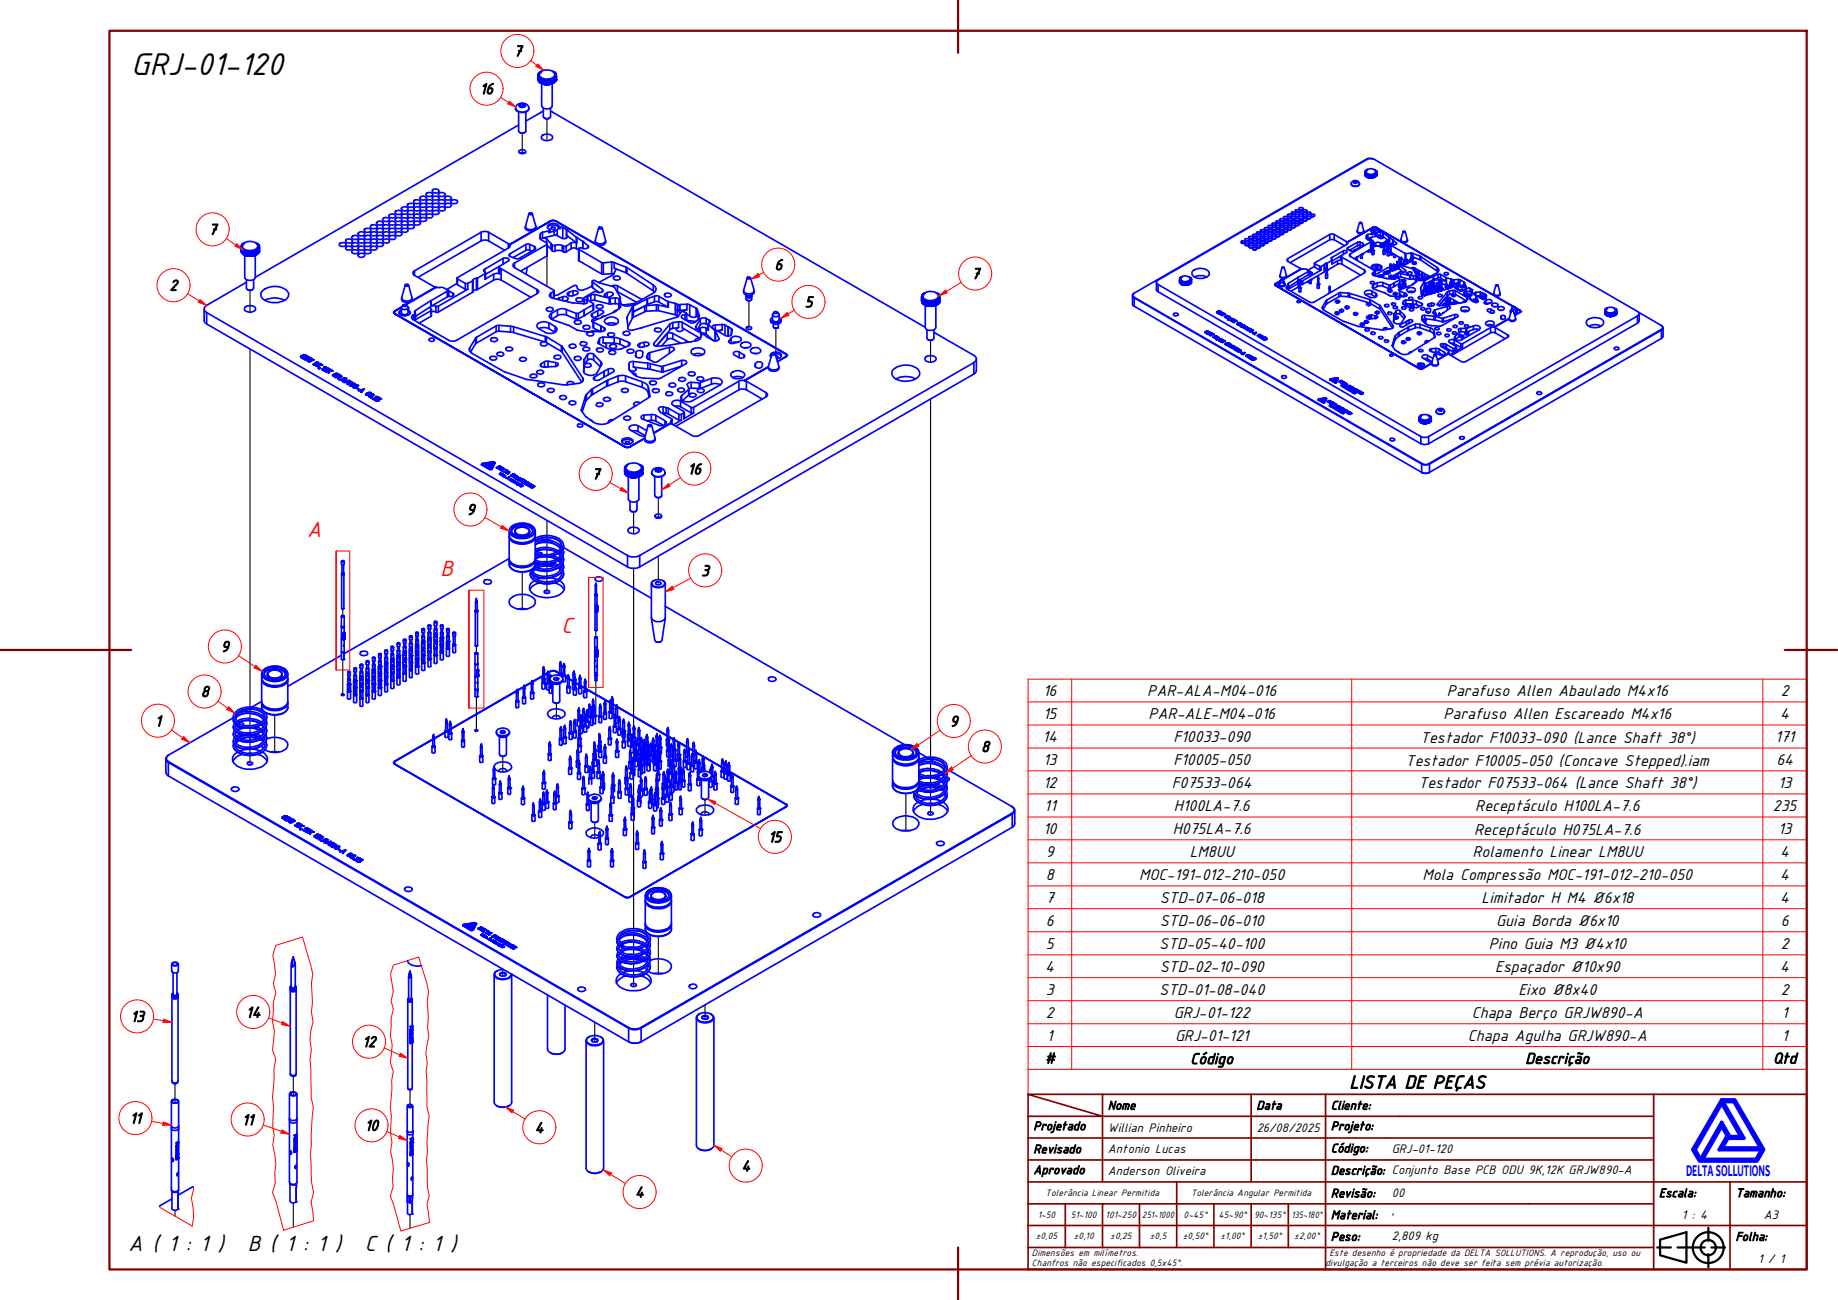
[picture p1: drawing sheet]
<svg xmlns="http://www.w3.org/2000/svg" width="420mm" height="297mm" viewBox="0 0 420 297" stroke-linecap="round" stroke-linejoin="round" font-family="sans-serif">
<defs><g id="words">
<text font-size="7.7" x="30" y="17.1">GRJ-01-120</text>
<g font-size="5.4" fill="#f00">
<text x="70.2" y="122.7">A</text>
<text x="100.7" y="131.6">B</text>
<text x="128.3" y="144.6">C</text>
</g>
<g font-size="5.4">
<text x="29.4" y="285.9">A ( 1 : 1 )</text>
<text x="56.6" y="285.8">B ( 1 : 1 )</text>
<text x="83.4" y="285.9">C ( 1 : 1 )</text>
</g>
<text font-size="4.6" x="308.5" y="248.7">LISTA DE PEÇAS</text>
<g font-size="3.9">
<text x="238.4" y="159.1">16</text>
<text x="262.3" y="159.1">PAR-ALA-M04-016</text>
<text x="330.8" y="159.1">Parafuso Allen Abaulado M4x16</text>
<text x="407.1" y="159.1">2</text>
<text x="238.4" y="164.3">15</text>
<text x="262.5" y="164.3">PAR-ALE-M04-016</text>
<text x="330" y="164.3">Parafuso Allen Escareado M4x16</text>
<text x="407" y="164.3">4</text>
<text x="238.3" y="169.5">14</text>
<text x="268.2" y="169.5">F10033-090</text>
<text x="324.6" y="169.7">Testador F10033-090 (Lance Shaft 38°)</text>
<text x="405.8" y="169.5">171</text>
<text x="238.4" y="174.8">13</text>
<text x="268.2" y="174.8">F10005-050</text>
<text x="321.3" y="174.9">Testador F10005-050 (Concave Stepped).iam</text>
<text x="406.1" y="174.8">64</text>
<text x="238.4" y="180">12</text>
<text x="238.7" y="185.3">11</text>
<text x="267.8" y="180">F07533-064</text>
<text x="268.4" y="185.3">H100LA-7.6</text>
<text x="324.2" y="180.1">Testador F07533-064 (Lance Shaft 38°)</text>
<text x="337.2" y="185.4">Receptáculo H100LA-7.6</text>
<text x="405.3" y="185.3">235</text>
<text x="406.5" y="180">13</text>
<text x="238.4" y="190.5">10</text>
<text x="268.1" y="190.5">H075LA-7.6</text>
<text x="337" y="190.7">Receptáculo H075LA-7.6</text>
<text x="406.5" y="190.5">13</text>
<text x="239.1" y="195.8">9</text>
<text x="272" y="195.8">LM8UU</text>
<text x="336.6" y="195.8">Rolamento Linear LM8UU</text>
<text x="407" y="195.8">4</text>
<text x="239.1" y="201">8</text>
<text x="260.4" y="201">MOC-191-012-210-050</text>
<text x="325.2" y="201.1">Mola Compressão MOC-191-012-210-050</text>
<text x="407" y="201">4</text>
<text x="239.1" y="206.3">7</text>
<text x="265.1" y="206.3">STD-07-06-018</text>
<text x="338.6" y="206.3">Limitador H M4 Ø6x18</text>
<text x="407" y="206.3">4</text>
<text x="239.1" y="211.5">6</text>
<text x="265.1" y="211.5">STD-06-06-010</text>
<text x="342" y="211.5">Guia Borda Ø6x10</text>
<text x="407.1" y="211.5">6</text>
<text x="239.1" y="216.8">5</text>
<text x="265" y="216.8">STD-05-40-100</text>
<text x="340.4" y="216.8">Pino Guia M3 Ø4x10</text>
<text x="407.1" y="216.8">2</text>
<text x="239" y="222">4</text>
<text x="239.1" y="227.3">3</text>
<text x="265" y="227.3">STD-01-08-040</text>
<text x="265.1" y="222">STD-02-10-090</text>
<text x="341.8" y="222">Espaçador Ø10x90</text>
<text x="347.1" y="227.3">Eixo Ø8x40</text>
<text x="407" y="222">4</text>
<text x="407.1" y="227.3">2</text>
<text x="239.1" y="232.5">2</text>
<text x="268.4" y="232.5">GRJ-01-122</text>
<text x="336.5" y="232.5">Chapa Berço GRJW890-A</text>
<text x="407.4" y="232.5">1</text>
<text x="239.3" y="237.8">1</text>
<text x="268.6" y="237.8">GRJ-01-121</text>
<text x="335.5" y="237.8">Chapa Agulha GRJW890-A</text>
<text x="407.4" y="237.8">1</text>
</g>
<g font-size="3.8">
<text x="117.4" y="12.9">7</text>
<text x="109.7" y="21.5">16</text>
<text x="47.7" y="53.6">7</text>
<text x="177" y="61.7">6</text>
<text x="222.1" y="63.7">7</text>
<text x="38.7" y="66.4">2</text>
<text x="184" y="70.2">5</text>
<text x="135.3" y="109.5">7</text>
<text x="157.2" y="108.4">16</text>
<text x="106.7" y="117.7">9</text>
<text x="160.3" y="131.6">3</text>
<text x="50.5" y="149">9</text>
<text x="45.9" y="159.2">8</text>
<text x="35.4" y="166">1</text>
<text x="217.1" y="166">9</text>
<text x="224.3" y="171.8">8</text>
<text x="175.6" y="192.5">15</text>
<text x="29.8" y="233.5">13</text>
<text x="56.2" y="232.5">14</text>
<text x="82.8" y="239.3">12</text>
<text x="238.8" y="243">#</text>
<text x="272.1" y="243.1">Código</text>
<text x="348.7" y="243.1">Descrição</text>
<text x="405.3" y="243">Qtd</text>
<text x="29.7" y="256.7">11</text>
<text x="55.3" y="257.1">11</text>
<text x="83.4" y="258.4">10</text>
<text x="122.2" y="258.9">4</text>
<text x="169.5" y="267.6">4</text>
<text x="145.2" y="273.6">4</text>
</g>
<text font-size="3.8" fill="#00f" x="385.4" y="268.8">DELTASOLLUTIONS</text>
<g font-size="3">
<text x="253.2" y="253.5">Nome</text>
<text x="287.2" y="253.5">Data</text>
<text x="304.2" y="253.5">Cliente:</text>
<text x="236.2" y="263.5">Revisado</text>
<text x="236.2" y="258.2">Projetado</text>
<text x="253.2" y="258.6">Willian Pinheiro</text>
<text x="253.2" y="263.5">Antonio Lucas</text>
<text x="287.3" y="258.6">26/08/2025</text>
<text x="304.2" y="263.3">Código:</text>
<text x="304.2" y="258.2">Projeto:</text>
<text x="318.1" y="263.5">GRJ-01-120</text>
<text x="236.2" y="268.3">Aprovado</text>
<text x="253.2" y="268.5">Anderson Oliveira</text>
<text x="304.2" y="268.4">Descrição: Conjunto Base PCB ODU 9K,12K GRJW890-A</text>
<text x="304.2" y="273.6">Revisão:</text>
<text x="318.1" y="273.5">00</text>
<text x="379.2" y="273.5">Escala:</text>
<text x="396.7" y="273.5">Tamanho:</text>
<text x="304.2" y="278.6">Material:</text>
<text x="318.1" y="277.4">,</text>
<text x="384.5" y="278.6">1 : 4</text>
<text x="403.2" y="278.6">A3</text>
<text x="304.2" y="283.5">Peso:</text>
<text x="318.1" y="283.3">2,809 kg</text>
<text x="396.7" y="283.5">Folha:</text>
<text x="401.9" y="288.5">1 / 1</text>
</g>
<g font-size="2.3">
<text x="239" y="273.4">Tolerância Linear Permitida</text>
<text x="272.3" y="273.2">Tolerância Angular Permitida</text>
<text x="237.2" y="278.3">1~50</text>
<text x="244.8" y="278.3">51~100</text>
<text x="252.7" y="278.3">101~250</text>
<text x="261.1" y="278.3">251~1000</text>
<text x="270.6" y="278.3">0~45°</text>
<text x="278.5" y="278.3">45~90°</text>
<text x="286.7" y="278.3">90~135°</text>
<text x="295.2" y="278.3">135~180°</text>
<text x="235.9" y="287.1">Dimensões em milímetros.</text>
<text x="236.8" y="283.1">±0,05</text>
<text x="245.5" y="283.1">±0,10</text>
<text x="253.8" y="283.1">±0,25</text>
<text x="262.8" y="283.1">±0,5</text>
<text x="270.4" y="283.1">±0,50°</text>
<text x="279" y="283.1">±1,00°</text>
<text x="287.5" y="283.1">±1,50°</text>
<text x="295.8" y="283.1">±2,00°</text>
<text x="303.9" y="287.1">Este desenho é propriedade da DELTA SOLLUTIONS. A reprodução, uso ou</text>
<text x="235.9" y="289.2">Chanfros não especificados 0,5x45°.</text>
<text x="303" y="289.2">divulgação a terceiros não deve ser feita sem prévia autorização.</text>
</g>
</g></defs>
<!-- layer: Visible (ABNT) -->
<g fill="none" stroke="#00f" stroke-width=".38">
<path d="M313.8 36.3l-.9-.1-.5 .2-53.1 30.6a.53 .53 0 0 0-.4 .5 .53 .53 0 0 0 .4 .6l65.7 37.9M258.9 67.5v2.1l.4 .4M259.3 67l-.3 .5 .3 .4M259.3 67.9l65.8 38-.1 .1M259.3 70l65.7 37.9M259.3 67.9v2.1M268.4 71.6h.6l.3 .2a.52 .52 0 0 1-.5 .4 .52 .52 0 0 1-.5-.5zM365.7 74.4l-.1 .3M369 79.5a.55 .55 0 0 1 .6-.2 .55 .55 0 0 1 .4 .5l-.6 .1-.3-.1zM374.6 71.4l5.1 2.9M379.7 74.3l.3 .2a.51 .51 0 0 1 .2 .5 .51 .51 0 0 1-.4 .4v1.9M379.7 74.3l.2 .2a.46 .46 0 0 1 .2 .4 .46 .46 0 0 1-.4 .4"/>
<path d="M379.8 77.3l-53 30.6a1.68 1.68 0 0 1-1.8 0M380.2 74.9v1.9l-.4 .5M293.1 85.9l.9 .1a.52 .52 0 0 1-.4 .5 .52 .52 0 0 1-.6-.3zM306.1 93.7l-.1 .2 .3-.1-.4 .1zM306.9 94.3h.3l-.1 .2zM306.9 94.1l.1 .1zM307.1 94.2h.1M333.8 99.8l.7-.1 .2 .2a.51 .51 0 0 1-.5 .5 .51 .51 0 0 1-.5-.5zM351.3 89.7a.55 .55 0 0 1 .7-.2 .55 .55 0 0 1 .4 .5l-.7 .2-.4-.2zM317.8 100.3l.5-.2 .5 .3a.56 .56 0 0 1-.5 .4 .56 .56 0 0 1-.5-.5zM325 106l.6 .2 1.2-.2M325 106v1.9"/>
<path d="M325.1 105.9l.8 .3 .8-.3M326.7 105.9l53-30.6 .1 .1-53 30.6zM326.8 106v1.9l-.6 .2-1.2-.2"/>
</g>
<circle cx="307" cy="94.2" r=".19" fill="#00f"/>
<path d="M305.6 93.7l.4-.1zM306.5 94.2l.3-.1-.2-.1-.2 .2" fill="none" stroke="#00f" stroke-width=".38"/>
<circle cx="306.5" cy="94.2" r=".19" fill="#00f"/>
<g fill="none" stroke="#00f" stroke-width=".38">
<path d="M304 92.5v.2l.3-.1-.4 .2zM304.1 92.8l.3-.1zM304.3 92.9l.3-.1zM304.4 93l.4-.1-.1 .2zM304.9 93.3l.3-.1-.1 .2zM305.2 93.1h.1M305.3 93.5l.3-.1zM305.4 93.6l.4-.1zM305.5 92.9l.2 .1 .1-.1-.1-.1h.4h-.3v.2zM306.1 94l.4-.1-.2 .2zM306.5 94.2h-.1M306.5 93.5l.4-.2-.3 .2 .1 .1z"/>
<path d="M307.2 93.9l.4-.2-.1-.1 .3 .2zM307.7 94.1l.2-.1 .3 .1-.3 .2zM307.9 94.3l.5-.2-.2 .3 .4-.2-.4 .3 .1-.3zM308.4 94.5l.1 .2 .1-.4 .3 .2-.2-.1v.3z"/>
</g>
<circle cx="307.5" cy="94.1" r=".19" fill="#00f"/>
<path d="M304.1 92.2l.5-.3-.4 .3 .2 .1zM304.8 92.5l.6-.1-.3 .3zM306.5 93.1h.1l-.3 .2 .1 .2-.3-.2M306.8 93.6l.3-.1-.2 .2 .6-.1-.4 .2zM307.5 94.1l.4-.3z" fill="none" stroke="#00f" stroke-width=".38"/>
<circle cx="306.1" cy="93.3" r=".19" fill="#00f"/>
<path d="M285.6 81.8h.1zM286.2 82.2h.4l-.1-.2 .3-.2 .2 .2h-.4l.2 .2-.2 .1zM305.9 93.1l.5-.2-.3 .4zM306.5 93.1l-.4 .2" fill="none" stroke="#00f" stroke-width=".38"/>
<circle cx="304.9" cy="92.1" r=".19" fill="#00f"/>
<path d="M283.5 80.4l.3 .2zM303.8 92l.4-.3 .3 .2h-.4l-.2 .1 .1 .1zM304.5 92.4l.4-.3 .2 .2zM304.9 92.1h.1" fill="none" stroke="#00f" stroke-width=".38"/>
<circle cx="303.8" cy="92" r=".19" fill="#00f"/>
<path d="M280.7 78.6l-.5 .1 .4-.4 .3 .2-.3-.2-.5 .2v.2M281.5 79.4l.4-.4-.3 .4 .5-.1-.2 .3 .5-.2-.6 .2 .1-.2zM282.4 79.4h.1M282.5 80.1h.5l-.2-.2 .1-.2 .4 .1-.3 .3zM283 80.2l.7-.2a.35 .35 0 0 1-.3 .4 .35 .35 0 0 1-.4-.2zM285.2 81.5l.4-.2h.3l-.4 .4h-.2zM285.8 81.9l.6-.1-.2-.2 .4 .1-.7 .3 .2 .1zM303.5 91.7l.3-.1 .3 .1-.4 .2z" fill="none" stroke="#00f" stroke-width=".38"/>
<circle cx="280.7" cy="78.6" r=".19" fill="#00f"/>
<path d="M279.1 77.6l.3 .1-.7 .1M280.7 78.6l-.3 .2-.3-.1M284.8 81.3l.6-.3a.31 .31 0 0 1-.2 .4 .31 .31 0 0 1-.4-.1z" fill="none" stroke="#00f" stroke-width=".38"/>
<circle cx="279.1" cy="77.6" r=".19" fill="#00f"/>
<path d="M275.9 76.2l.5 .2M276.5 76.4l.4-.2h.2l-.6 .4h.3l.5-.2-.5 .3h-.2zM278.1 77.6h.2zM279.1 77.6l.4 .1-.7 .2 .2 .1-.3-.2M281 79.2h.2l.6-.2-.6 .3zM282.1 79.7l.5-.2 .2 .1-.4 .3zM283.8 80.8l.8-.2-.4 .4-.2-.2z" fill="none" stroke="#00f" stroke-width=".38"/>
<circle cx="275.9" cy="76.2" r=".19" fill="#00f"/>
<path d="M276.5 75.9l-.6 .3" fill="none" stroke="#00f" stroke-width=".38"/>
<circle cx="276.5" cy="75.9" r=".19" fill="#00f"/>
<path d="M316.5 56.1l.6 .3M317.4 56.7l.5 .2M322.5 59.6h.1M275.5 75.9l.3-.2h.4l-.4 .4h-.3zM276.5 75.9l.2 .2-.3 .3M278.1 77.1l-.4 .2 .6-.4-.2 .2h.5M278.8 77.4l.3 .1-.6 .3 .5-.3zM279.1 78.1l.6-.3-.2 .2h.5h-.3l-.2 .3 .1-.3zM280 78h.1M280.5 78.9l.6-.4 .3 .2-.5 .4v-.2zM301.4 91.2l1.6-.3 .3 .1-.5 1-.3 .1-1.2-.7z" fill="none" stroke="#00f" stroke-width=".38"/>
<circle cx="278.6" cy="77.1" r=".19" fill="#00f"/>
<path d="M277.3 77h.4l-.1-.2 .2-.1 .3 .1-.5 .3zM278.1 77.1l-.1 .4 .2-.4h.4M306.6 94.3l.4-.1zM306.8 94.2l-.1 .1M306.9 94.2l-.3 .1" fill="none" stroke="#00f" stroke-width=".38"/>
<circle cx="306.8" cy="94.3" r=".19" fill="#00f"/>
<path d="M306.7 94.2l.1 .1M306.8 94.2l-.1 .1" fill="none" stroke="#00f" stroke-width=".38"/>
<circle cx="306.6" cy="94.3" r=".19" fill="#00f"/>
<path d="M306.8 94.2v.1M306.9 94.2h.1" fill="none" stroke="#00f" stroke-width=".38"/>
<circle cx="306.8" cy="94.3" r=".19" fill="#00f"/>
<path d="M277.6 76.9l.1-.1 .4 .1M277.7 77l-.4 .1M277.7 76.9h.2M277.9 76.8l-.2 .2-.1-.1" fill="none" stroke="#00f" stroke-width=".38"/>
<g fill="#00f">
<circle cx="277.6" cy="76.8" r=".19"/>
<circle cx="277.7" cy="76.8" r=".19"/>
<circle cx="278" cy="76.8" r=".19"/>
</g>
<path d="M277.9 76.8l-.2 .1" fill="none" stroke="#00f" stroke-width=".38"/>
<g fill="#00f">
<circle cx="277.7" cy="77" r=".19"/>
<circle cx="277.4" cy="77.1" r=".19"/>
</g>
<path d="M277.3 77v.1M277.4 77v.1M278.1 77.1v.1M278.3 76.9l-.6 .4" fill="none" stroke="#00f" stroke-width=".38"/>
<circle cx="278.3" cy="76.9" r=".19" fill="#00f"/>
<g fill="none" stroke="#00f" stroke-width=".38">
<path d="M278.1 77.2l-.1 .3M278.6 77.1h-.5M278.6 77.1h.1M301.4 91.2h.1M301.4 91.4l1.2 .7M301.9 91.5l.3-.1 .5 .3 .3-.7 .2 .1-.4 .8zM302.5 91.4v.1M302.6 91.2l-.7 .3M302.6 91.2l-1.2 .2 1.2 .7 .2-.1M302.6 91.2l-.8 .2 1 .6M302.6 92h.2M302.6 91.2l-1.2 .2"/>
<path d="M303 91l-.4 .7-.3-.3h.2v.2l-.2-.2M303 91l-.4 .7-.1-.1 .1-.4M303 91l-1.6 .4 1.2-.2M303 90.9v.1M303.2 91.1l-.4 .8-.9-.4M303.3 91.1l-.3-.1-1.7 .4"/>
</g>
<circle cx="279" cy="77.5" r=".19" fill="#00f"/>
<path d="M279 77.5l-.5 .2M279.1 77.4l-.3 .1" fill="none" stroke="#00f" stroke-width=".38"/>
<circle cx="278.5" cy="77.8" r=".19" fill="#00f"/>
<path d="M316.5 56.2l.6 .2M317.4 56.7l.5 .2M279.1 77.4v.1" fill="none" stroke="#00f" stroke-width=".38"/>
<circle cx="322.3" cy="59.5" r=".19" fill="#00f"/>
<path d="M322.5 59.6h.1" fill="none" stroke="#00f" stroke-width=".38"/>
<circle cx="322.6" cy="59.7" r=".19" fill="#00f"/>
<path d="M316.5 56.2l.6 .3M317.4 56.7l.5 .2M322.3 59.5h.1" fill="none" stroke="#00f" stroke-width=".38"/>
<circle cx="279.6" cy="78" r=".19" fill="#00f"/>
<path d="M279.8 77.8l-.7 .4" fill="none" stroke="#00f" stroke-width=".38"/>
<circle cx="279.8" cy="77.8" r=".19" fill="#00f"/>
<path d="M275.6 76l.2 .1M275.6 76h.2M275.6 75.9v.1M275.6 76v.1M275.8 75.7l.4 .1M276.1 75.9l.1-.2h-.2l-.5 .2M276.1 75.9l-.3 .2M276.2 75.8l-.1 .1M276.2 75.7h.1M279.5 78h.6M279.6 78l-.1 .3" fill="none" stroke="#00f" stroke-width=".38"/>
<circle cx="275.5" cy="75.9" r=".19" fill="#00f"/>
<path d="M280.9 78.9l-.1 .1M281.2 78.7v.2" fill="none" stroke="#00f" stroke-width=".38"/>
<circle cx="281.2" cy="78.9" r=".19" fill="#00f"/>
<path d="M281.2 78.8l-.2 .1" fill="none" stroke="#00f" stroke-width=".38"/>
<circle cx="281" cy="78.9" r=".19" fill="#00f"/>
<path d="M281 78.9h.2" fill="none" stroke="#00f" stroke-width=".38"/>
<circle cx="281.2" cy="78.7" r=".19" fill="#00f"/>
<path d="M281.1 78.6h.1M281.1 78.6l-.6 .3M281.1 78.5v.1M281.1 78.5l.3 .3" fill="none" stroke="#00f" stroke-width=".38"/>
<circle cx="280.5" cy="78.9" r=".19" fill="#00f"/>
<path d="M276.7 76.1l-.2-.2-.6 .3M280.9 78.7l.1 .2zM281.2 78.7h-.3" fill="none" stroke="#00f" stroke-width=".38"/>
<circle cx="276.5" cy="75.9" r=".19" fill="#00f"/>
<path d="M276 76.2l.2 .2M276.6 76.1l-.1-.2-.5 .3 .2 .2M276.7 76.1l-.5 .3" fill="none" stroke="#00f" stroke-width=".38"/>
<circle cx="275.9" cy="76.2" r=".19" fill="#00f"/>
<path d="M276.2 76.3h.2M276.5 75.9h.1M276.6 76.2l-.2 .2M276.6 76.1h.1" fill="none" stroke="#00f" stroke-width=".38"/>
<circle cx="276.7" cy="76" r=".19" fill="#00f"/>
<path d="M276.5 75.9h.1" fill="none" stroke="#00f" stroke-width=".38"/>
<circle cx="281" cy="79.2" r=".19" fill="#00f"/>
<path d="M281 79.2h.1" fill="none" stroke="#00f" stroke-width=".38"/>
<g fill="#00f">
<circle cx="281.1" cy="79.2" r=".19"/>
<circle cx="281.8" cy="79" r=".19"/>
<circle cx="281.7" cy="79" r=".19"/>
</g>
<path d="M281.1 79.2h.1M281.1 79.2h.2M281.8 79l-.5 .2" fill="none" stroke="#00f" stroke-width=".38"/>
<circle cx="277.3" cy="76.4" r=".19" fill="#00f"/>
<path d="M277.3 76.4l-.4 .2h-.4" fill="none" stroke="#00f" stroke-width=".38"/>
<circle cx="277" cy="76.2" r=".19" fill="#00f"/>
<path d="M276.6 76.6h.1M276.9 76.6h.1M277 76.2l-.5 .3" fill="none" stroke="#00f" stroke-width=".38"/>
<g fill="#00f">
<circle cx="277.2" cy="76.4" r=".19"/>
<circle cx="277.3" cy="76.4" r=".19"/>
<circle cx="277" cy="76.2" r=".19"/>
<circle cx="276.9" cy="76.2" r=".19"/>
<circle cx="276.5" cy="76.4" r=".19"/>
</g>
<path d="M282.2 79.7l-.1 .1M282.4 79.6l-.2 .1M282.4 79.6h.1" fill="none" stroke="#00f" stroke-width=".38"/>
<circle cx="282.4" cy="79.6" r=".19" fill="#00f"/>
<path d="M282.4 79.6h.4" fill="none" stroke="#00f" stroke-width=".38"/>
<circle cx="282.8" cy="79.6" r=".19" fill="#00f"/>
<path d="M282.3 79.7l.2 .1M282.7 79.6h-.2" fill="none" stroke="#00f" stroke-width=".38"/>
<circle cx="282.6" cy="79.7" r=".19" fill="#00f"/>
<path d="M282.3 79.9h.1M282.4 79.8h.1M282.8 79.6h.1" fill="none" stroke="#00f" stroke-width=".38"/>
<circle cx="282.3" cy="79.9" r=".19" fill="#00f"/>
<path d="M278.3 77.6h-.2M282.2 79.8l.1 .1M282.3 79.7l.1 .2M282.5 79.7h.2zM282.7 79.6v.1M282.8 79.6l-.1 .1" fill="none" stroke="#00f" stroke-width=".38"/>
<g fill="#00f">
<circle cx="278.1" cy="77.6" r=".19"/>
<circle cx="278.3" cy="77.6" r=".19"/>
</g>
<path d="M278.1 77.6h.1" fill="none" stroke="#00f" stroke-width=".38"/>
<g fill="#00f">
<circle cx="278.2" cy="77.6" r=".19"/>
<circle cx="278.3" cy="77.6" r=".19"/>
</g>
<path d="M284.2 80.9v.1M284.3 80.8l.2-.2z" fill="none" stroke="#00f" stroke-width=".38"/>
<circle cx="284.6" cy="80.6" r=".19" fill="#00f"/>
<path d="M284.6 80.6l-.8 .2" fill="none" stroke="#00f" stroke-width=".38"/>
<circle cx="283.8" cy="80.8" r=".19" fill="#00f"/>
<path d="M278.8 77.9l.2 .1M279.1 77.6l.4 .1M279.4 77.7l-.7 .2M284.3 80.8h-.2l.2 .1M284.5 80.6l-.4 .2" fill="none" stroke="#00f" stroke-width=".38"/>
<g fill="#00f">
<circle cx="278.7" cy="77.8" r=".19"/>
<circle cx="279.3" cy="77.8" r=".19"/>
</g>
<path d="M279.4 77.7v.1" fill="none" stroke="#00f" stroke-width=".38"/>
<g fill="#00f">
<circle cx="279.1" cy="77.6" r=".19"/>
<circle cx="279.2" cy="77.6" r=".19"/>
</g>
<path d="M279 78h.1M279.5 77.6h.1" fill="none" stroke="#00f" stroke-width=".38"/>
<circle cx="278.8" cy="77.9" r=".19" fill="#00f"/>
<path d="M284.9 81.3v.1M285 81.1l-.2 .2" fill="none" stroke="#00f" stroke-width=".38"/>
<circle cx="284.9" cy="81.4" r=".19" fill="#00f"/>
<path d="M285.4 81.1l-.5 .2M285.4 81.1h.1" fill="none" stroke="#00f" stroke-width=".38"/>
<circle cx="285.2" cy="81.1" r=".19" fill="#00f"/>
<path d="M284.9 81.4h.2zM285.2 81.3l-.1 .1 .1-.1M285.4 81.1l-.2 .2 .2-.2M285.4 81.1h-.4" fill="none" stroke="#00f" stroke-width=".38"/>
<circle cx="280.2" cy="78.7" r=".19" fill="#00f"/>
<path d="M280.2 78.7l.2 .1 .2-.1M280.5 78.6h.2M280.9 78.5l-.5-.2-.4 .3" fill="none" stroke="#00f" stroke-width=".38"/>
<g fill="#00f">
<circle cx="280.1" cy="78.5" r=".19"/>
<circle cx="280.4" cy="78.3" r=".19"/>
<circle cx="280.7" cy="78.3" r=".19"/>
<circle cx="280.9" cy="78.5" r=".19"/>
<circle cx="280.2" cy="78.7" r=".19"/>
<circle cx="280.7" cy="78.6" r=".19"/>
<circle cx="280.6" cy="78.5" r=".19"/>
<circle cx="280.5" cy="78.5" r=".19"/>
</g>
<path d="M280.4 78.7v.1M280.6 78.6v.1M285.2 81.5v.1M285.6 81.3l-.4 .2" fill="none" stroke="#00f" stroke-width=".38"/>
<circle cx="285.6" cy="81.3" r=".19" fill="#00f"/>
<path d="M285.6 81.3h.3" fill="none" stroke="#00f" stroke-width=".38"/>
<circle cx="285.9" cy="81.3" r=".19" fill="#00f"/>
<path d="M285.3 81.5h.3v.1M285.3 81.6h.2M285.6 81.6h.1M285.7 81.5v.1M285.8 81.3l-.2 .1M285.9 81.3v.1" fill="none" stroke="#00f" stroke-width=".38"/>
<circle cx="285.3" cy="81.6" r=".19" fill="#00f"/>
<path d="M282.1 79.4h-.5M285.3 81.5l.2 .1M285.3 81.6h.1M285.6 81.5h.2zM285.8 81.3v.2M285.9 81.4l-.1 .1" fill="none" stroke="#00f" stroke-width=".38"/>
<circle cx="282" cy="79.1" r=".19" fill="#00f"/>
<path d="M281.9 79.1l-.4 .3M281.9 79.4l-.2 .2M281.9 79.1h.1M282 79l-.1 .1M282.5 79.4l-.6 .2" fill="none" stroke="#00f" stroke-width=".38"/>
<g fill="#00f">
<circle cx="281.6" cy="79.4" r=".19"/>
<circle cx="282" cy="79.3" r=".19"/>
</g>
<path d="M282.1 79.3v.1" fill="none" stroke="#00f" stroke-width=".38"/>
<circle cx="281.9" cy="79.6" r=".19" fill="#00f"/>
<path d="M281.9 79.4h.1" fill="none" stroke="#00f" stroke-width=".38"/>
<g fill="#00f">
<circle cx="281.7" cy="79.6" r=".19"/>
<circle cx="282.4" cy="79.4" r=".19"/>
</g>
<path d="M285.9 82h.2M286.5 81.6l.1 .2" fill="none" stroke="#00f" stroke-width=".38"/>
<circle cx="286.1" cy="82.1" r=".19" fill="#00f"/>
<path d="M285.8 81.9v.1" fill="none" stroke="#00f" stroke-width=".38"/>
<circle cx="286.3" cy="81.6" r=".19" fill="#00f"/>
<path d="M282.9 79.9v.1M283.1 79.8l-.2 .2 .3-.1M283.3 79.9l-.3-.2-.2 .2M282.5 80.1h.5M286.2 81.6l.3 .1M286.4 81.8l-.6 .2" fill="none" stroke="#00f" stroke-width=".38"/>
<circle cx="282.8" cy="79.8" r=".19" fill="#00f"/>
<path d="M282.9 79.7v.1M283.1 79.8l-.2 .1M283.2 79.7v.1" fill="none" stroke="#00f" stroke-width=".38"/>
<g fill="#00f">
<circle cx="283" cy="80.1" r=".19"/>
<circle cx="282.6" cy="80.1" r=".19"/>
<circle cx="282.5" cy="80.1" r=".19"/>
<circle cx="303.8" cy="91.6" r=".19"/>
</g>
<path d="M303.7 91.9h.1M303.8 91.6l.3 .1M304 91.7l-.2 .2 .2-.2" fill="none" stroke="#00f" stroke-width=".38"/>
<circle cx="303.7" cy="91.9" r=".19" fill="#00f"/>
<path d="M303.7 91.9h.1M303.8 91.6l-.3 .1" fill="none" stroke="#00f" stroke-width=".38"/>
<circle cx="303.5" cy="91.8" r=".19" fill="#00f"/>
<path d="M283.3 80.3h-.2l.2 .1M283.6 80.1l-.3 .3M283.7 80.1l-.2-.1-.5 .3M303.7 91.9h.1M304 91.7l-.4 .1" fill="none" stroke="#00f" stroke-width=".38"/>
<circle cx="283.2" cy="80.1" r=".19" fill="#00f"/>
<path d="M283.4 80v.1M283.7 80v.1M283.4 80.1h.2M283.4 80.1l-.3 .2" fill="none" stroke="#00f" stroke-width=".38"/>
<circle cx="283" cy="80.2" r=".19" fill="#00f"/>
<path d="M304.2 91.9h.1M304.5 91.9l-.3-.2-.4 .3" fill="none" stroke="#00f" stroke-width=".38"/>
<circle cx="303.8" cy="92" r=".19" fill="#00f"/>
<path d="M303.9 92l.2 .1" fill="none" stroke="#00f" stroke-width=".38"/>
<circle cx="304.2" cy="91.9" r=".19" fill="#00f"/>
<path d="M283.5 80.4l.3 .2" fill="none" stroke="#00f" stroke-width=".38"/>
<g fill="#00f">
<circle cx="283.6" cy="80.4" r=".19"/>
<circle cx="283.8" cy="80.6" r=".19"/>
<circle cx="283.5" cy="80.4" r=".19"/>
<circle cx="304.9" cy="92.1" r=".19"/>
</g>
<path d="M304.8 92.1l.3 .2" fill="none" stroke="#00f" stroke-width=".38"/>
<circle cx="304.9" cy="92.2" r=".19" fill="#00f"/>
<path d="M285.6 81.8h.1M304.9 92.2l-.4 .2" fill="none" stroke="#00f" stroke-width=".38"/>
<circle cx="285.7" cy="81.8" r=".19" fill="#00f"/>
<path d="M285.6 81.8h.1" fill="none" stroke="#00f" stroke-width=".38"/>
<circle cx="285.6" cy="81.8" r=".19" fill="#00f"/>
<path d="M285.6 81.8h.1M285.7 81.8h.1M305.9 93.2h.1M305.9 93.2h.2M306.1 93.1h.2zM306.3 93.1v-.2l-.4 .2h.2M306.4 93l-.3-.1-.2 .2" fill="none" stroke="#00f" stroke-width=".38"/>
<circle cx="286.5" cy="82" r=".19" fill="#00f"/>
<path d="M286.5 82l.3-.2 .2 .2M286.6 82l.2 .2M286.6 82.2v.1l-.4-.1" fill="none" stroke="#00f" stroke-width=".38"/>
<g fill="#00f">
<circle cx="286.2" cy="82.2" r=".19"/>
<circle cx="286.3" cy="82.2" r=".19"/>
</g>
<path d="M286.4 82.2v.1M286.6 82.2v.1" fill="none" stroke="#00f" stroke-width=".38"/>
<circle cx="286.6" cy="82.2" r=".19" fill="#00f"/>
<path d="M286.5 82h.1M286.7 82v.1" fill="none" stroke="#00f" stroke-width=".38"/>
<g fill="#00f">
<circle cx="286.6" cy="82" r=".19"/>
<circle cx="287" cy="82" r=".19"/>
<circle cx="286.8" cy="81.8" r=".19"/>
</g>
<path d="M306.3 93.3l.1 .1M306.5 93.1l-.4 .2M306.5 93.1h.1M306.6 93.1h-.1" fill="none" stroke="#00f" stroke-width=".38"/>
<circle cx="306.4" cy="93.5" r=".19" fill="#00f"/>
<path d="M304.2 92.2l.2 .1M304.5 91.9l-.3 .3" fill="none" stroke="#00f" stroke-width=".38"/>
<circle cx="304.6" cy="91.9" r=".19" fill="#00f"/>
<path d="M304.5 91.9h.1" fill="none" stroke="#00f" stroke-width=".38"/>
<circle cx="304.4" cy="92.3" r=".19" fill="#00f"/>
<path d="M304.2 92.1v.1" fill="none" stroke="#00f" stroke-width=".38"/>
<g fill="#00f">
<circle cx="304.5" cy="91.9" r=".19"/>
<circle cx="304.2" cy="92.2" r=".19"/>
<circle cx="304.6" cy="91.9" r=".19"/>
</g>
<path d="M306.9 93.6l-.1 .1M307.2 93.5l-.3 .1" fill="none" stroke="#00f" stroke-width=".38"/>
<circle cx="307.2" cy="93.5" r=".19" fill="#00f"/>
<path d="M307.4 93.6h.1" fill="none" stroke="#00f" stroke-width=".38"/>
<circle cx="307.3" cy="93.6" r=".19" fill="#00f"/>
<path d="M305.1 92.5l.1-.1zM305.1 92.6v.1M305.4 92.4l-.6 .2M306.9 93.7l.1 .1M307 93.8h.1M307 93.7v.1M307.4 93.6l-.3 .1" fill="none" stroke="#00f" stroke-width=".38"/>
<circle cx="305.2" cy="92.4" r=".19" fill="#00f"/>
<path d="M304.8 92.6h.1M305.1 92.5l.1 .1" fill="none" stroke="#00f" stroke-width=".38"/>
<g fill="#00f">
<circle cx="305.3" cy="92.4" r=".19"/>
<circle cx="305.4" cy="92.4" r=".19"/>
</g>
<path d="M305.2 92.4v.2" fill="none" stroke="#00f" stroke-width=".38"/>
<g fill="#00f">
<circle cx="305.1" cy="92.6" r=".19"/>
<circle cx="305.1" cy="92.7" r=".19"/>
</g>
<path d="M305.5 92.9h.3M305.7 92.8h.4M305.8 92.8l.1 .1M307.9 93.9l-.4 .2" fill="none" stroke="#00f" stroke-width=".38"/>
<g fill="#00f">
<circle cx="305.8" cy="92.8" r=".19"/>
<circle cx="306" cy="92.8" r=".19"/>
<circle cx="306.1" cy="92.8" r=".19"/>
<circle cx="305.9" cy="92.9" r=".19"/>
</g>
<path d="M305.6 92.9v.1M305.8 92.9v.1" fill="none" stroke="#00f" stroke-width=".38"/>
<g fill="#00f">
<circle cx="305.6" cy="92.9" r=".19"/>
<circle cx="305.5" cy="92.9" r=".19"/>
</g>
<path d="M308.4 94.5l.1 .1M308.5 94.7h.1M308.6 94.6h.1M308.6 94.5l.1 .1M308.7 94.5v.1" fill="none" stroke="#00f" stroke-width=".38"/>
<circle cx="308.9" cy="94.5" r=".19" fill="#00f"/>
<path d="M306.6 93.5l.1 .1M306.8 93.3l-.3 .2M308.6 94.4h.2M308.6 94.3v.1M308.6 94.4l-.1 .1M308.8 94.3l.1 .2" fill="none" stroke="#00f" stroke-width=".38"/>
<circle cx="306.9" cy="93.3" r=".19" fill="#00f"/>
<path d="M306.8 93.3h.1" fill="none" stroke="#00f" stroke-width=".38"/>
<circle cx="306.7" cy="93.6" r=".19" fill="#00f"/>
<path d="M306.5 93.5h.1" fill="none" stroke="#00f" stroke-width=".38"/>
<g fill="#00f">
<circle cx="306.8" cy="93.3" r=".19"/>
<circle cx="306.6" cy="93.5" r=".19"/>
<circle cx="306.9" cy="93.3" r=".19"/>
</g>
<path d="M304.4 92.7l-.3 .1" fill="none" stroke="#00f" stroke-width=".38"/>
<circle cx="307.5" cy="93.6" r=".19" fill="#00f"/>
<path d="M307.5 93.6l.3 .2M307.6 93.7l-.4 .2" fill="none" stroke="#00f" stroke-width=".38"/>
<g fill="#00f">
<circle cx="307.6" cy="93.7" r=".19"/>
<circle cx="307.5" cy="93.6" r=".19"/>
<circle cx="307.8" cy="93.8" r=".19"/>
<circle cx="307.6" cy="93.6" r=".19"/>
</g>
<path d="M304.6 93.1h.1M304.7 92.9v.2z" fill="none" stroke="#00f" stroke-width=".38"/>
<circle cx="304.8" cy="92.9" r=".19" fill="#00f"/>
<path d="M304.7 93.1h.1M304.7 92.9h.1M304.7 92.9l-.3 .1M304.7 92.9l-.1 .1M308.1 94.1l-.4 .1M308.2 94.1l-.2-.1-.3 .2" fill="none" stroke="#00f" stroke-width=".38"/>
<circle cx="307.8" cy="94.2" r=".19" fill="#00f"/>
<path d="M307.9 94l.2 .1M307.9 94l-.1 .2M307.9 94h.1M308.1 94.2h-.2M308.2 94h.1" fill="none" stroke="#00f" stroke-width=".38"/>
<circle cx="307.7" cy="94.1" r=".19" fill="#00f"/>
<path d="M305.1 93.3v.1M305.2 93.2l-.1 .1z" fill="none" stroke="#00f" stroke-width=".38"/>
<circle cx="305.2" cy="93.2" r=".19" fill="#00f"/>
<path d="M305 93.3h.1zM305.2 93.2h.1M305.2 93.2l-.3 .1M305.2 93.2l-.2 .1" fill="none" stroke="#00f" stroke-width=".38"/>
<circle cx="308.4" cy="94.2" r=".19" fill="#00f"/>
<path d="M308.3 94.2l-.1 .3M308.4 94.2l-.4 .1" fill="none" stroke="#00f" stroke-width=".38"/>
<circle cx="308.6" cy="94.3" r=".19" fill="#00f"/>
<path d="M308.6 94.3l-.4 .1" fill="none" stroke="#00f" stroke-width=".38"/>
<g fill="#00f">
<circle cx="308.3" cy="94.2" r=".19"/>
<circle cx="308" cy="94.3" r=".19"/>
<circle cx="308.4" cy="94.2" r=".19"/>
<circle cx="308.2" cy="94.4" r=".19"/>
<circle cx="308.2" cy="94.5" r=".19"/>
</g>
<path d="M304.1 92.6l-.2 .2M304.3 92.6l-.3 .1M305.2 93.1l.1 .1M308.5 94.2v.1M308.6 94.2v.1" fill="none" stroke="#00f" stroke-width=".38"/>
<g fill="#00f">
<circle cx="304" cy="92.7" r=".19"/>
<circle cx="304.2" cy="92.6" r=".19"/>
<circle cx="304.3" cy="92.6" r=".19"/>
<circle cx="304.1" cy="92.6" r=".19"/>
</g>
<path d="M303.9 92.7v.1M304 92.5v.1M304.4 92.8l-.2 .1M304.6 92.8l-.3 .1M305.6 93.5l-.1 .1M305.7 93.5l-.3 .1M305.8 93.5l-.2 .1" fill="none" stroke="#00f" stroke-width=".38"/>
<g fill="#00f">
<circle cx="304.4" cy="92.8" r=".19"/>
<circle cx="304.2" cy="92.9" r=".19"/>
</g>
<path d="M306.3 94v.1" fill="none" stroke="#00f" stroke-width=".38"/>
<circle cx="306.5" cy="93.9" r=".19" fill="#00f"/>
<path d="M305.6 93.4l-.3 .1M306.3 94h.1M306.5 93.9l-.4 .1M306.5 94.1l-.1 .1M306.8 94.1l-.3 .1" fill="none" stroke="#00f" stroke-width=".38"/>
<circle cx="306.5" cy="94.2" r=".19" fill="#00f"/>
<path d="M305.7 93.7l.1 .1M305.8 93.8h.1M305.9 93.7l-.1 .1M306 93.6l-.4 .1M306.5 94.2h.1" fill="none" stroke="#00f" stroke-width=".38"/>
<circle cx="305.8" cy="93.8" r=".19" fill="#00f"/>
<path d="M305.7 93.7l.1 .1M305.7 93.6v.1M305.8 93.6h.1M305.8 93.6l-.1 .1M305.9 93.6l-.1 .2M305.9 93.6h.1M306.9 94.1h.1" fill="none" stroke="#00f" stroke-width=".38"/>
<circle cx="307.1" cy="94.2" r=".19" fill="#00f"/>
<path d="M306.1 93.7l-.2 .2M306.3 93.8l-.3 .1M307 94.1l.1 .1M307 94.2h.1" fill="none" stroke="#00f" stroke-width=".38"/>
<circle cx="306" cy="93.9" r=".19" fill="#00f"/>
<path d="M306.3 93.8h.1" fill="none" stroke="#00f" stroke-width=".38"/>
<g fill="#00f">
<circle cx="306.1" cy="93.7" r=".19"/>
<circle cx="305.9" cy="93.9" r=".19"/>
</g>
<path d="M277.9 76.8v.1M307 94.5h.1M307 94.3h-.1M307 94.3l-.1 .1M307 94.3h.1M307 94.3l.1 .1M307 94.5l.1-.1zM307.1 94.3h.1" fill="none" stroke="#00f" stroke-width=".38"/>
<g fill="#00f">
<circle cx="277.6" cy="76.9" r=".19"/>
<circle cx="276.2" cy="75.8" r=".19"/>
</g>
<path d="M275.6 75.9v.1M281.2 78.7v.1" fill="none" stroke="#00f" stroke-width=".38"/>
<circle cx="276.7" cy="76.1" r=".19" fill="#00f"/>
<path d="M276.5 76.5v.1M282.5 79.7v.1" fill="none" stroke="#00f" stroke-width=".38"/>
<g fill="#00f">
<circle cx="282.5" cy="79.6" r=".19"/>
<circle cx="282.2" cy="79.8" r=".19"/>
<circle cx="282.8" cy="79.6" r=".19"/>
<circle cx="279.4" cy="77.7" r=".19"/>
</g>
<path d="M284.9 81.3v.1" fill="none" stroke="#00f" stroke-width=".38"/>
<circle cx="285.4" cy="81.1" r=".19" fill="#00f"/>
<path d="M280.2 78.6v.1M285.6 81.5v.1" fill="none" stroke="#00f" stroke-width=".38"/>
<g fill="#00f">
<circle cx="285.6" cy="81.4" r=".19"/>
<circle cx="285.3" cy="81.6" r=".19"/>
<circle cx="285.9" cy="81.4" r=".19"/>
<circle cx="286.4" cy="81.8" r=".19"/>
<circle cx="283.2" cy="79.9" r=".19"/>
</g>
<path d="M282.9 79.9h.1" fill="none" stroke="#00f" stroke-width=".38"/>
<circle cx="304" cy="91.7" r=".19" fill="#00f"/>
<path d="M283.6 80.1h.1" fill="none" stroke="#00f" stroke-width=".38"/>
<g fill="#00f">
<circle cx="283.1" cy="80.3" r=".19"/>
<circle cx="305.9" cy="93.1" r=".19"/>
</g>
<path d="M306.3 93v.1" fill="none" stroke="#00f" stroke-width=".38"/>
<g fill="#00f">
<circle cx="286.6" cy="82.2" r=".19"/>
<circle cx="306.9" cy="93.7" r=".19"/>
<circle cx="305.8" cy="92.8" r=".19"/>
<circle cx="305.8" cy="92.9" r=".19"/>
<circle cx="308.6" cy="94.6" r=".19"/>
<circle cx="308.6" cy="94.5" r=".19"/>
<circle cx="308.1" cy="94.1" r=".19"/>
<circle cx="307.7" cy="94.2" r=".19"/>
<circle cx="306.5" cy="94.2" r=".19"/>
</g>
<path d="M305.9 93.6v.1" fill="none" stroke="#00f" stroke-width=".38"/>
<g fill="#00f">
<circle cx="305.7" cy="93.7" r=".19"/>
<circle cx="306.9" cy="94.4" r=".19"/>
</g>
<g fill="none" stroke="#00f" stroke-width=".38">
<path d="M311 58.9l.1 .1 .3-.1M312.6 57.5l.2 .1 .3-.1M313.3 57.6l.3 .1M313.6 58.1l.2 .1 .3-.1M315 56.2h.5M315.6 56.4l.1 .2 .3-.2M316.2 58v.2l.4-.2M317 57.5l.1 .1M317.1 58.3l.1 .2 .4-.2M317.9 58.2l.1 .1 .3-.1M318.6 58.7l.1 .2 .3-.2M296.9 66.6l.2 .1 .3-.1"/>
<path d="M299.2 64.4h-.4M299.3 64.7l.2 .1 .2-.1M301.1 65.8l.2 .1 .3-.1M303 63.5l.2 .1 .3-.1M313.6 61.4a.67 .67 0 0 1 .7-1l1 .1a.64 .64 0 0 1 .6 .7 .64 .64 0 0 1-.7 .6h-1M325.7 66.5l-.4 .2M325.8 67.4l.1 .1M326.3 65.6l.2 .1M326.7 65.6h-.1M326.8 67.2h.1M327.5 66.7h.1M328.8 66.5l.2 .1"/>
<path d="M330.4 65.6l.1 .1M330.8 65.6v.1M307.1 94.3v.1M309.6 89.8l.1-.1 .1 .1M309.6 89.8h.1M309.7 89.8h.1zM309.8 89.8l-.2 .1h.1M309.8 89.7l-.3 .1M309.8 89.7v.1M309.8 89.7l.1 .1"/>
</g>
<circle cx="309.8" cy="89.7" r=".19" fill="#00f"/>
<path d="M309 89.6l.4-.1h-.3l.1 .1zM309.1 89.6h.1M309.6 89.5l.2 .1M309.6 89.5l.2 .1zM309.8 89.7h-.2v.2" fill="none" stroke="#00f" stroke-width=".38"/>
<circle cx="309.4" cy="89.5" r=".19" fill="#00f"/>
<path d="M307.9 88.5l.1 .1M308.2 89l.2-.1zM308.2 88.9v.2l.2-.2M308.3 88.9l-.3 .1 .2-.1v.2M308.3 88.9l-.1 .1M308.3 88.9h-.3M308.7 89.4l.4-.1-.1 .2zM309 89.5h-.1M309.1 89.3l-.2 .1M309.1 89.3l-.4 .1M309.4 89.5l-.4 .1" fill="none" stroke="#00f" stroke-width=".38"/>
<circle cx="308" cy="88.5" r=".19" fill="#00f"/>
<path d="M306.8 88.3l.2-.2zM307 88.1l-.2 .2M307.1 88.4l.4-.1-.2 .2M307.2 88.4h.2l-.1 .1M307.4 88.3l-.3 .1 .2 .1M307.5 88.3l-.2 .1M307.8 88.6l-.1 .1M307.8 88.6l-.3 .1 .2 .1 .1-.2-.1 .1M307.8 88.6l-.3 .1M307.8 88.6l-.1 .2M311.2 89.8l.4 .1M311.3 89.9v.1" fill="none" stroke="#00f" stroke-width=".38"/>
<circle cx="311.3" cy="90" r=".19" fill="#00f"/>
<path d="M311 90h.3M311.3 89.9v.2h-.2M311.3 89.8l.3 .1M311.5 89.8h.1" fill="none" stroke="#00f" stroke-width=".38"/>
<circle cx="311.5" cy="89.8" r=".19" fill="#00f"/>
<path d="M311.3 89.8h.2" fill="none" stroke="#00f" stroke-width=".38"/>
<circle cx="311.3" cy="89.8" r=".19" fill="#00f"/>
<path d="M311 89.9l.1 .2M311.1 89.9l-.1 .1M311.3 89.8v.2h-.2" fill="none" stroke="#00f" stroke-width=".38"/>
<g fill="#00f">
<circle cx="310.1" cy="89.5" r=".19"/>
<circle cx="310.6" cy="89.3" r=".19"/>
</g>
<path d="M310.1 89.5l.5-.2z" fill="none" stroke="#00f" stroke-width=".38"/>
<circle cx="310.6" cy="89.3" r=".19" fill="#00f"/>
<path d="M310.6 89.3l-.5 .2" fill="none" stroke="#00f" stroke-width=".38"/>
<circle cx="310.1" cy="89" r=".19" fill="#00f"/>
<path d="M310.1 89l-.5 .1" fill="none" stroke="#00f" stroke-width=".38"/>
<g fill="#00f">
<circle cx="309.6" cy="89.1" r=".19"/>
<circle cx="309.9" cy="88.9" r=".19"/>
</g>
<path d="M309.9 88.9l-.4 .2M310 88.9h.1M310 89l-.4 .1M310.1 88.9v.1M310.1 89l-.3 .1" fill="none" stroke="#00f" stroke-width=".38"/>
<circle cx="309.6" cy="89.1" r=".19" fill="#00f"/>
<path d="M308.9 88.8h.2M309.2 88.5l-.4 .3M309.8 88.8h.1M309.8 88.9l-.3 .1 .1 .2 .2-.1M309.9 88.9l-.3 .2M309.9 88.8v.1" fill="none" stroke="#00f" stroke-width=".38"/>
<circle cx="309.2" cy="88.5" r=".19" fill="#00f"/>
<path d="M308.8 88.7l.4-.2-.3 .3 .1 .1zM308.8 88.7v.1" fill="none" stroke="#00f" stroke-width=".38"/>
<circle cx="309.2" cy="88.5" r=".19" fill="#00f"/>
<path d="M308.8 88.6l.1-.1z" fill="none" stroke="#00f" stroke-width=".38"/>
<circle cx="308.8" cy="88.6" r=".19" fill="#00f"/>
<path d="M309 88.4l-.4 .1" fill="none" stroke="#00f" stroke-width=".38"/>
<circle cx="308.6" cy="88.6" r=".19" fill="#00f"/>
<path d="M308.6 88.5l.2 .1h-.2M309 88.4l-.5 .2M309 88.4l-.1 .2h-.4M309 88.4h.1" fill="none" stroke="#00f" stroke-width=".38"/>
<circle cx="309" cy="88.4" r=".19" fill="#00f"/>
<path d="M307.5 87.6h.1M308.5 88.4v.2M309 88.4l-.5 .1" fill="none" stroke="#00f" stroke-width=".38"/>
<circle cx="307.5" cy="87.6" r=".19" fill="#00f"/>
<g fill="none" stroke="#00f" stroke-width=".38">
<path d="M288.9 77.1l.3 .1M306.3 87.3h.2M306.3 87.2h.2M306.5 87.2l.1-.1-.1 .2M306.5 87.2v.1M306.5 87.4h.1M306.5 87.4l.2 .1M306.5 87h.1M306.5 87l-.4 .2M306.6 87.4l.1 .1M306.6 87l-.4 .2 .1 .1-.1-.1M306.6 87v.1"/>
<path d="M306.6 87l.2 .1M306.6 87l.2 .1-.3 .2-.4-.1M306.7 87.1l-.1 .1M306.9 87.2l-.4 .2M306.9 87.2h.1M306.9 87.3l-.3 .1 .1 .1M307 87.2l.1 .1zM307.1 87.2l-.3 .1M307.5 87.5h.1M307.5 87.5v.1M307.5 87.6h.1l-.4 .2M307.5 87.5l.3 .2z"/>
<path d="M307.6 87.6l-.4 .2M307.8 87.6l-.6 .2"/>
</g>
<circle cx="288.9" cy="77.1" r=".19" fill="#00f"/>
<path d="M288.5 77.4l.2 .1M289.1 77.2l-.7 .1M289.2 77.1v.2" fill="none" stroke="#00f" stroke-width=".38"/>
<circle cx="289.2" cy="77.1" r=".19" fill="#00f"/>
<path d="M288.9 77.1h.3" fill="none" stroke="#00f" stroke-width=".38"/>
<circle cx="288.9" cy="77.1" r=".19" fill="#00f"/>
<path d="M288.9 77.1l.2 .1M289.1 77.3h-.7" fill="none" stroke="#00f" stroke-width=".38"/>
<circle cx="288.4" cy="77.3" r=".19" fill="#00f"/>
<path d="M288.3 76.9h.2M288.4 77.3l.3 .2-.2-.1M289.2 77.3h-.7" fill="none" stroke="#00f" stroke-width=".38"/>
<circle cx="288.5" cy="76.9" r=".19" fill="#00f"/>
<path d="M288.3 76.9h.2" fill="none" stroke="#00f" stroke-width=".38"/>
<circle cx="288.3" cy="76.9" r=".19" fill="#00f"/>
<path d="M287.9 76.9l-.1 .1M287.9 77l.1 .1M288 77.1h.2M288 77h.2M288 77v.1M288.2 77v.1M288.2 76.8h.3M288.3 76.9l-.3 .1" fill="none" stroke="#00f" stroke-width=".38"/>
<circle cx="288.4" cy="76.9" r=".19" fill="#00f"/>
<path d="M288.6 76.8l-.3-.1-.5 .2a.26 .26 0 0 0 .3 .2 .26 .26 0 0 0 .3-.2" fill="none" stroke="#00f" stroke-width=".38"/>
<circle cx="288.4" cy="76.9" r=".19" fill="#00f"/>
<path d="M288.2 76.7h.3M288.2 76.7v.1M288.5 76.7l.1 .2h-.2M288.5 76.7v.1" fill="none" stroke="#00f" stroke-width=".38"/>
<circle cx="288.2" cy="76.8" r=".19" fill="#00f"/>
<path d="M287.9 76.7l.1-.1zM288.2 76.8l-.3 .1" fill="none" stroke="#00f" stroke-width=".38"/>
<circle cx="287.9" cy="76.7" r=".19" fill="#00f"/>
<g fill="none" stroke="#00f" stroke-width=".38">
<path d="M287.5 76.8h.1M287.5 76.8h.2M287.7 76.8l.2-.1-.2 .1M287.7 76.8h.1M287.8 76.5l.2 .1M287.8 76.5l-.3 .3M287.8 76.4h.3M287.8 76.4l-.1 .2M287.8 76.4v.1M288.1 76.5h-.4l-.2 .3M288.1 76.4l-.1 .3-.3 .1M288.1 76.5l.1 .1"/>
<path d="M288.1 76.4v.1"/>
</g>
<circle cx="287.7" cy="76.6" r=".19" fill="#00f"/>
<path d="M287.7 76.6l-.2 .1" fill="none" stroke="#00f" stroke-width=".38"/>
<circle cx="287.5" cy="76.7" r=".19" fill="#00f"/>
<path d="M286.9 76.3l-.1 .1M287.1 76.1l-.2 .1 .2-.1h-.3l.1 .1-.1-.1M287.2 76l-.8 .2M287.5 76.7l.2 .1" fill="none" stroke="#00f" stroke-width=".38"/>
<circle cx="286.8" cy="76.4" r=".19" fill="#00f"/>
<g fill="none" stroke="#00f" stroke-width=".38">
<path d="M284.8 75.1l-.1 .1M284.9 75.2l.2 .1M284.9 75.2h.2M285.1 75.2v.1M285.2 75l.2 .1M285.2 75h.2M285.2 75l.1-.1 .1 .1M285.2 75.2h-.3M285.4 75v.1M286.4 76.2h.1M286.4 76.2l.5 .1-.1 .1M287.1 76l-.2 .4h-.1"/>
<path d="M287.1 75.9l-.7 .3"/>
</g>
<circle cx="285.2" cy="75.2" r=".19" fill="#00f"/>
<path d="M285.5 75l-.3-.1-.5 .3 .1 .1 .4-.1" fill="none" stroke="#00f" stroke-width=".38"/>
<circle cx="285.2" cy="75.2" r=".19" fill="#00f"/>
<path d="M285.1 74.9h.3M285.1 74.9v.1M285.4 74.9l.1 .1-.3 .2M285.4 74.9v.1" fill="none" stroke="#00f" stroke-width=".38"/>
<circle cx="285.1" cy="75" r=".19" fill="#00f"/>
<path d="M284.8 75.1h.1M284.9 75h.2" fill="none" stroke="#00f" stroke-width=".38"/>
<circle cx="284.5" cy="74.4" r=".19" fill="#00f"/>
<path d="M284.5 74.4l-.8 .2" fill="none" stroke="#00f" stroke-width=".38"/>
<circle cx="283.7" cy="74.6" r=".19" fill="#00f"/>
<path d="M284.4 74.3h.1M284.4 74.4l-.7 .2M284.5 74.3v.1M284.5 74.4l-.5 .3" fill="none" stroke="#00f" stroke-width=".38"/>
<circle cx="283.7" cy="74.6" r=".19" fill="#00f"/>
<g fill="none" stroke="#00f" stroke-width=".38">
<path d="M282.1 73.4h.1l-.1 .3M282.1 73.4h.6M282.2 73.4l-.1 .3 .2-.3h.4M282.4 73.2l-.7 .3M282.4 73.2l-.3 .2h.6M282.4 73.2h.1M283.5 74.2l.1 .1-.1-.1 .2-.2 .1 .2M283.6 74.2h.2M283.7 74.6l.3 .1M283.7 74h.1M283.7 74l-.6 .3M283.7 74l-.6 .3 .3-.1 .2 .1-.1 .2 .5-.3-.1-.2"/>
<path d="M283.8 74l.1 .1M283.8 74.3l-.3 .2M283.8 74.2v.1M283.9 74.2l-.1 .1M283.9 74.1l.1 .1"/>
</g>
<circle cx="282.4" cy="73.2" r=".19" fill="#00f"/>
<path d="M281.5 72.8h.3M281.5 72.8l.1 .1-.4 .3 .6-.4M281.6 72.9l-.4 .3M282.4 73.2l-.7 .3 .4-.1" fill="none" stroke="#00f" stroke-width=".38"/>
<circle cx="281.5" cy="72.9" r=".19" fill="#00f"/>
<path d="M280.7 72.6h.6M280.8 72.6l-.2 .3M280.9 72.4h.1" fill="none" stroke="#00f" stroke-width=".38"/>
<circle cx="280.9" cy="72.4" r=".19" fill="#00f"/>
<path d="M280.6 72.6h.2l-.2 .3M280.7 72.6h.5M280.9 72.4l-.5 .3M280.9 72.4h.1M280.9 72.4l-.2 .1M281.2 72.6h-.3l-.2 .3-.1-.1M281.2 72.5v.1" fill="none" stroke="#00f" stroke-width=".38"/>
<circle cx="280.9" cy="72.3" r=".19" fill="#00f"/>
<path d="M280 72.4v.1M280.3 72.3h.1M280.4 72.4l-.4 .1M280.4 72.4h.1M280.4 72.3v.1M280.4 72.4l.2-.1zM280.6 72.2l-.2 .1M280.7 72.2l-.3 .3h-.4M280.7 72.2l-.2-.1-.3 .2M280.9 72.4l-.5 .3 .2-.1" fill="none" stroke="#00f" stroke-width=".38"/>
<circle cx="280.7" cy="72.2" r=".19" fill="#00f"/>
<path d="M280 72.4l.1 .1M280.3 72.2l.1 .2h-.3M280.7 72.2h-.4M305.1 87l.2 .1zM305.9 86.5l-.5 .9 .5-.9-.2-.1-.3 .7-.8-.2 .8 .5-.8-.5" fill="none" stroke="#00f" stroke-width=".38"/>
<circle cx="305.1" cy="87" r=".19" fill="#00f"/>
<g fill="none" stroke="#00f" stroke-width=".38">
<path d="M308 55.4l5.9-3.5zM308 55.4l5.9-3.4 .6-.1 31.4 18.1M292.5 64.3l-.9 .5M297.5 61.5l-4.3 2.4M341.6 74.8l3.4-2zM341.6 74.7v.1M346.5 70.4l1.1 .8-1.3 .9 1.2-.7M304.5 86.9l.7-.1-.7 .1 .9 .5h-.2h.2M305.2 86.6v.2zM305.2 86.6l-1.1 .2 1.1 .6-1.1-.6M305.3 87l.3-.6-.3 .7M305.3 86.6l-.2 .4 .1-.2-.3 .1 .2 .1-.2-.1"/>
<path d="M305.6 86.4l-1.6 .4M305.9 86.5l-.2-.2-1.7 .3v.2l1.2 .7 .3-.1 .4-.9-.2-.2-1.7 .3v.2M327.3 83l-2.1 1.3M331.1 80.8l-2.5 1.5"/>
</g>
<circle cx="347.4" cy="71.4" r=".19" fill="#00f"/>
<path d="M291.5 65.1l.1 .2M291.6 64.8l-.1 .2 .1 .2M291.6 65.2l32.9 19.1-32.9-19M291.6 65.2v.1M345 72.8l-3.4 1.9M347.4 71.4l-1.1 .6M324.5 84.2l.3 .1 .4-.1-.7 .1" fill="none" stroke="#00f" stroke-width=".38"/>
<circle cx="331" cy="80.8" r=".19" fill="#00f"/>
<path d="M313.9 52h.7l31.3 18M346.5 70.4l1 .6-.1 .4M325.2 84.2l2.1-1.2-2.1 1.3M331 80.8l-2.4 1.4" fill="none" stroke="#00f" stroke-width=".38"/>
<circle cx="331" cy="80.8" r=".19" fill="#00f"/>
<path d="M292.5 64.2l-1.1 .9M297.4 61.5l-4.2 2.4" fill="none" stroke="#00f" stroke-width=".38"/>
<circle cx="297.4" cy="61.5" r=".19" fill="#00f"/>
<path d="M292.5 64.2l-.9 .6M297.4 61.5l-4.2 2.4" fill="none" stroke="#00f" stroke-width=".38"/>
<circle cx="291.6" cy="64.8" r=".19" fill="#00f"/>
<path d="M313.9 51.9h.7M314.6 51.9l31.3 18.1M314.6 51.9v.1M278.5 71.4l.3-.1zM291.6 64.8l-.2 .2 .2 .3 32.9 19h.7M346.5 70.3l1 .6M347.5 70.9l.1 .1-.1 .4M347.5 70.9v.1" fill="none" stroke="#00f" stroke-width=".38"/>
<circle cx="278.5" cy="71.4" r=".19" fill="#00f"/>
<path d="M278.2 71.4h.1M278.8 71.2l-.2-.1-.3 .2" fill="none" stroke="#00f" stroke-width=".38"/>
<circle cx="278.3" cy="71.4" r=".19" fill="#00f"/>
<path d="M278.3 71.3v.2l.2-.1h-.2M278.8 71.1l.1 .2-.3 .2h-.4M278.9 71.2l-.5-.1-.3 .3" fill="none" stroke="#00f" stroke-width=".38"/>
<circle cx="278.8" cy="71.1" r=".19" fill="#00f"/>
<path d="M278.2 71.2v.3M278.8 71.7h.2M278.8 71.1l-.2-.1-.4 .3M279.1 71.4l-.5 .2 .2 .1-.2-.1" fill="none" stroke="#00f" stroke-width=".38"/>
<circle cx="279" cy="71.7" r=".19" fill="#00f"/>
<path d="M278.6 71.6v.1M278.8 71.7h.2M279.1 71.3h.1M279.1 71.3l-.6 .4M279.1 71.3l-.5 .4M279.1 71.4l.2 .1-.3 .2 .3-.1M279.1 71.3l.2 .1M279.3 71.4l.1 .1M279.3 71.4v.2l-.3 .2-.4-.1" fill="none" stroke="#00f" stroke-width=".38"/>
<circle cx="280" cy="71.8" r=".19" fill="#00f"/>
<path d="M280 71.8l-.5 .3-.3-.2" fill="none" stroke="#00f" stroke-width=".38"/>
<circle cx="279.7" cy="71.6" r=".19" fill="#00f"/>
<path d="M279.7 71.6l-.6 .3M279.9 71.7h.1M279.9 71.8l-.6 .2M280 71.7v.1M280 71.8l-.4 .3" fill="none" stroke="#00f" stroke-width=".38"/>
<circle cx="279.3" cy="72" r=".19" fill="#00f"/>
<path d="M279.7 71.6l-.5 .3 .1 .1" fill="none" stroke="#00f" stroke-width=".38"/>
<circle cx="279.7" cy="71.6" r=".19" fill="#00f"/>
<path d="M279.2 71.8v.3h.4M279.7 71.6l-.5 .3M280.7 73h.2M280.7 73v.1M280.9 73h.1M280.9 72.9l-.2 .1M280.9 72.9v.1" fill="none" stroke="#00f" stroke-width=".38"/>
<circle cx="280.7" cy="73" r=".19" fill="#00f"/>
<path d="M280.7 73v.1" fill="none" stroke="#00f" stroke-width=".38"/>
<circle cx="280.7" cy="73.1" r=".19" fill="#00f"/>
<path d="M280.9 73l-.2 .1M281.8 73l.4 .1" fill="none" stroke="#00f" stroke-width=".38"/>
<circle cx="281.8" cy="73" r=".19" fill="#00f"/>
<path d="M281.5 73.3l.2 .1M282.1 73.1l-.7 .2M282.1 73v.2" fill="none" stroke="#00f" stroke-width=".38"/>
<circle cx="282.1" cy="73" r=".19" fill="#00f"/>
<path d="M281.8 72.9l.3 .1M281.8 72.9h.1" fill="none" stroke="#00f" stroke-width=".38"/>
<circle cx="281.8" cy="73" r=".19" fill="#00f"/>
<path d="M281.8 73h.3l-.2 .2M281.9 73.1l-.5 .2" fill="none" stroke="#00f" stroke-width=".38"/>
<circle cx="281.4" cy="73.3" r=".19" fill="#00f"/>
<path d="M281.4 73.3l.3 .2-.2-.2M282.1 73.2l-.6 .1M282.8 74h-.1M282.8 73.9l-.1 .2 .3 .1 .3-.2h-.2M282.8 74l.2 .2M282.8 74l.2 .2 .3-.2M283.4 73.8l.2 .1zM283.4 73.8l-.6 .2M283.6 73.8h-.5l-.3 .2" fill="none" stroke="#00f" stroke-width=".38"/>
<circle cx="283.3" cy="74" r=".19" fill="#00f"/>
<path d="M283.2 74h.1" fill="none" stroke="#00f" stroke-width=".38"/>
<circle cx="283.2" cy="74" r=".19" fill="#00f"/>
<path d="M283.2 74h.1M283.2 74l-.2 .2M284.5 74.5h.1M284.5 74.5l-.3 .4M284.5 74.5l-.3 .4 .3-.1-.1 .2 .1-.2M284.6 74.5l-.3 .3M284.6 74.5h.1M284.7 74.7l-.4 .2 .4-.2-.2 .3 .6-.2M285.1 74.7v.1M285.1 74.8l-.6 .2M285.1 74.8l-.7 .2M285.7 75.4l.1-.1z" fill="none" stroke="#00f" stroke-width=".38"/>
<circle cx="285.7" cy="75.4" r=".19" fill="#00f"/>
<path d="M285.5 75.3l.2-.1 .1 .1M285.7 75.4h-.1h.1M285.9 75.3l-.1 .1" fill="none" stroke="#00f" stroke-width=".38"/>
<circle cx="285.2" cy="75.5" r=".19" fill="#00f"/>
<path d="M285.4 75.3l.2-.1 .3 .1M285.9 75.2v.1l-.2 .2h-.5h.4" fill="none" stroke="#00f" stroke-width=".38"/>
<circle cx="285.9" cy="75.2" r=".19" fill="#00f"/>
<path d="M285.6 75.4l-.4 .1M285.9 75.2h-.5l.2 .3M286.2 75.6l-.1 .1z" fill="none" stroke="#00f" stroke-width=".38"/>
<circle cx="286.1" cy="75.7" r=".19" fill="#00f"/>
<path d="M286.2 75.6h.1M286.3 75.5l-.5 .2" fill="none" stroke="#00f" stroke-width=".38"/>
<circle cx="285.7" cy="75.7" r=".19" fill="#00f"/>
<path d="M285.8 75.7h.1" fill="none" stroke="#00f" stroke-width=".38"/>
<circle cx="285.9" cy="75.7" r=".19" fill="#00f"/>
<path d="M285.8 75.7h.1M286.1 75.7h-.2h.2M286.3 75.4l-.7 .3M286.3 75.4l-.4 .4M286.3 75.4v.1" fill="none" stroke="#00f" stroke-width=".38"/>
<circle cx="286.3" cy="75.4" r=".19" fill="#00f"/>
<path d="M286.1 75.4h.2" fill="none" stroke="#00f" stroke-width=".38"/>
<circle cx="286.1" cy="75.4" r=".19" fill="#00f"/>
<path d="M286.1 75.4l-.3 .2" fill="none" stroke="#00f" stroke-width=".38"/>
<circle cx="285.8" cy="75.6" r=".19" fill="#00f"/>
<path d="M285.7 75.6v.2h.2M285.7 75.6v.1M285.8 75.6h-.1M286.1 75.9h.1M286.1 75.9l.3 .1M286.2 75.9l.2 .1" fill="none" stroke="#00f" stroke-width=".38"/>
<circle cx="286.1" cy="75.9" r=".19" fill="#00f"/>
<path d="M288.2 77.2h.1M288.3 77.2h.1M288.8 77.6h.1M288.9 77.6h.2M289.1 77.6h.1M289.2 77.6h.1M289.2 77.5l.2 .1M289.3 77.6h-.1M289.4 77.3l-.3 .1M289.4 77.3l.3 .1M289.4 77.3l-.3 .1 .1 .2" fill="none" stroke="#00f" stroke-width=".38"/>
<circle cx="288.9" cy="77.6" r=".19" fill="#00f"/>
<path d="M288.9 77.6h.1M289.2 77.5v-.1a.2 .2 0 0 1 .1 .3 .2 .2 0 0 1-.3 0l-.1-.1M289.4 77.3l.3 .1h-.5" fill="none" stroke="#00f" stroke-width=".38"/>
<circle cx="307.2" cy="87.4" r=".19" fill="#00f"/>
<path d="M306.8 87.6l.2 .1M306.9 87.6l.1 .1zM307.2 87.4l-.4 .2M307.2 87.4h.1M307.2 87.4l-.3 .2M307.5 87.9l.5-.1-.2 .3zM307.8 88l-.1 .1M307.9 87.9h-.2M308 87.8l-.5 .1M308.4 88.2l.3 .1M308.4 88.3l.1 .1" fill="none" stroke="#00f" stroke-width=".38"/>
<circle cx="308.4" cy="88.4" r=".19" fill="#00f"/>
<path d="M308.2 88.3l.1 .1M308.2 88.3v.1l.3-.1M308.3 88.4h.1M308.4 88.3l.1 .1M308.4 88.1l.2 .1M308.4 88.1h.2M308.4 88.1v.3M308.6 88.1l.1 .2-.1-.1M308.6 88.1v.1M309.2 88.9l.2 .1M309.6 88.7l-.5 .2" fill="none" stroke="#00f" stroke-width=".38"/>
<circle cx="309.6" cy="88.7" r=".19" fill="#00f"/>
<path d="M309.2 88.9l.4-.2-.5 .2 .3 .1-.2-.1" fill="none" stroke="#00f" stroke-width=".38"/>
<circle cx="309.6" cy="88.7" r=".19" fill="#00f"/>
<path d="M310.1 89.1h.1" fill="none" stroke="#00f" stroke-width=".38"/>
<circle cx="310.1" cy="89.1" r=".19" fill="#00f"/>
<path d="M310.1 89.1l.4 .1M310.3 89.1l-.4 .3" fill="none" stroke="#00f" stroke-width=".38"/>
<circle cx="310.1" cy="89.1" r=".19" fill="#00f"/>
<path d="M310.1 89.1h.2l-.4 .3 .6-.2-.3-.1M310.6 89.6l.2-.1z" fill="none" stroke="#00f" stroke-width=".38"/>
<circle cx="310.8" cy="89.5" r=".19" fill="#00f"/>
<path d="M310.4 89.6h.1M310.4 89.6h.2M310.8 89.5l-.2-.1-.2 .2M310.8 89.4l-.2 .2h-.2h.2M310.8 89.4l-.5 .2M310.8 89.4v.1" fill="none" stroke="#00f" stroke-width=".38"/>
<circle cx="310.8" cy="89.4" r=".19" fill="#00f"/>
<path d="M310.6 89.8l.4-.2-.2 .3M310.8 89.4h-.3l-.1 .2M311 89.5v.1M311 89.5l-.4 .3M311 89.5h.1M311 89.6l-.2 .3M311 89.6l-.1 .2 .3-.2M311 89.6h.1M311.2 89.6h.1M311.2 89.6l-.3 .2M311.3 89.7l-.5 .2M311.3 89.6v.1" fill="none" stroke="#00f" stroke-width=".38"/>
<circle cx="311.3" cy="89.6" r=".19" fill="#00f"/>
<g fill="none" stroke="#00f" stroke-width=".38">
<path d="M306.7 87.9l-.1 .2M306.8 87.9l-.2 .2h.3h-.3l.1-.1M306.9 88.1h-.3M307 88.1l-.1 .3 .4-.1h-.3l.1-.1M307 88.2h.1M307.1 88.2l-.2 .2M307.3 88.3h-.3M308 88.9l.2-.1zM308.2 88.8l-.2 .1M308.4 89.1l.1-.1 .1 .1M308.4 89.1h.1M308.5 89.1h.1z"/>
<path d="M308.6 89.1l-.2 .1M308.6 89l-.3 .1M308.6 89v.1M308.6 89l.1 .1M311.2 89.6h.1"/>
</g>
<circle cx="308.6" cy="89" r=".19" fill="#00f"/>
<path d="M308.6 89l-.2 .2M308.8 89.1l-.2 .2M308.9 89.2l-.2 .1M309.2 89.6h.4l-.2 .2zM309.2 89.6h.1M309.4 89.7v.1M309.5 89.6h-.1M309.6 89.6l-.4 .1" fill="none" stroke="#00f" stroke-width=".38"/>
<g fill="#00f">
<circle cx="309.8" cy="89.8" r=".19"/>
<circle cx="309.6" cy="89.8" r=".19"/>
<circle cx="309.1" cy="89.6" r=".19"/>
</g>
<path d="M309.6 89.1h.1M311.3 89.8v.1M311.3 90h.1" fill="none" stroke="#00f" stroke-width=".38"/>
<circle cx="309" cy="88.4" r=".19" fill="#00f"/>
<path d="M308.6 88.5v.1" fill="none" stroke="#00f" stroke-width=".38"/>
<circle cx="306.7" cy="87.1" r=".19" fill="#00f"/>
<path d="M289.1 77.1v.1" fill="none" stroke="#00f" stroke-width=".38"/>
<g fill="#00f">
<circle cx="288.5" cy="76.8" r=".19"/>
<circle cx="288.2" cy="76.8" r=".19"/>
<circle cx="288.3" cy="76.9" r=".19"/>
<circle cx="287.9" cy="77" r=".19"/>
</g>
<path d="M288 76.5v.1" fill="none" stroke="#00f" stroke-width=".38"/>
<g fill="#00f">
<circle cx="287.5" cy="76.8" r=".19"/>
<circle cx="285.4" cy="75" r=".19"/>
<circle cx="285.2" cy="75" r=".19"/>
<circle cx="285.2" cy="75.2" r=".19"/>
</g>
<path d="M284.9 75.2h.1" fill="none" stroke="#00f" stroke-width=".38"/>
<g fill="#00f">
<circle cx="283.9" cy="74.2" r=".19"/>
<circle cx="280.6" cy="72.2" r=".19"/>
<circle cx="280.3" cy="72.3" r=".19"/>
</g>
<path d="M291.5 65v.1" fill="none" stroke="#00f" stroke-width=".38"/>
<g fill="#00f">
<circle cx="347.6" cy="71.2" r=".19"/>
<circle cx="278.8" cy="71.2" r=".19"/>
<circle cx="278.2" cy="71.4" r=".19"/>
</g>
<path d="M279.3 71.5v.1" fill="none" stroke="#00f" stroke-width=".38"/>
<circle cx="279.2" cy="71.9" r=".19" fill="#00f"/>
<path d="M282.1 73.1h.1" fill="none" stroke="#00f" stroke-width=".38"/>
<g fill="#00f">
<circle cx="282.8" cy="74" r=".19"/>
<circle cx="285.9" cy="75.3" r=".19"/>
<circle cx="285.5" cy="75.3" r=".19"/>
<circle cx="286.3" cy="75.5" r=".19"/>
<circle cx="285.7" cy="75.7" r=".19"/>
<circle cx="289.3" cy="77.6" r=".19"/>
</g>
<path d="M308.4 88.2v.1" fill="none" stroke="#00f" stroke-width=".38"/>
<circle cx="308.4" cy="88.4" r=".19" fill="#00f"/>
<path d="M310.8 89.5h.1" fill="none" stroke="#00f" stroke-width=".38"/>
<g fill="#00f">
<circle cx="310.4" cy="89.6" r=".19"/>
<circle cx="308.6" cy="89.1" r=".19"/>
<circle cx="308.4" cy="89.1" r=".19"/>
</g>
<g fill="none" stroke="#00f" stroke-width=".38">
<path d="M283.8 55.1l.4-.1 .5 .2a.49 .49 0 0 1-.5 .4 .49 .49 0 0 1-.5-.4zM284.7 55.6l.4-.1 .5 .3a.5 .5 0 0 1-.5 .3 .5 .5 0 0 1-.5-.4zM284.7 54.6l.4-.1 .5 .2a.49 .49 0 0 1-.5 .4 .49 .49 0 0 1-.5-.4zM285.6 55.1l.3-.1 .5 .2a.49 .49 0 0 1-.4 .4 .49 .49 0 0 1-.5-.4zM285.6 54.1l.3-.1 .5 .2a.49 .49 0 0 1-.4 .4 .49 .49 0 0 1-.5-.4zM285.6 56.2l.3-.1 .5 .2a.5 .5 0 0 1-.5 .3 .5 .5 0 0 1-.4-.4zM286.3 54.7l.3-.2 .7 .2a.49 .49 0 0 1-.5 .4 .49 .49 0 0 1-.5-.4zM286.3 56.8l.5-.2 .5 .2a.5 .5 0 0 1-.5 .3 .5 .5 0 0 1-.5-.3zM286.4 53.6l.6-.1 .3 .2a.49 .49 0 0 1-.5 .4 .49 .49 0 0 1-.5-.4zM286.4 55.6l.4-.1 .5 .3a.5 .5 0 0 1-.5 .3 .5 .5 0 0 1-.5-.4zM287.2 53.2l.3-.2 .7 .2a.49 .49 0 0 1-.5 .4 .49 .49 0 0 1-.5-.4zM287.2 56.2l.5-.1 .5 .2a.5 .5 0 0 1-.5 .3 .5 .5 0 0 1-.5-.4z"/>
<path d="M287.2 55.2l.3-.2 .7 .2a.49 .49 0 0 1-.5 .4 .49 .49 0 0 1-.5-.4zM287.3 54.1l.4-.1 .5 .2a.49 .49 0 0 1-.5 .4 .49 .49 0 0 1-.5-.4zM288.1 53.7a.47 .47 0 0 1 .6-.3 .47 .47 0 0 1 .3 .6l-.5 .1-.3-.1zM288.1 52.7a.47 .47 0 0 1 .6-.3 .47 .47 0 0 1 .3 .5l-.5 .2-.3-.2zM288.1 55.7a.48 .48 0 0 1 .5-.2 .48 .48 0 0 1 .4 .5l-.5 .1-.3-.1zM288.1 54.7l.3-.2 .6 .2a.45 .45 0 0 1-.4 .4 .45 .45 0 0 1-.5-.4zM289 53.2a.47 .47 0 0 1 .5-.3 .47 .47 0 0 1 .4 .6l-.5 .1-.3-.1zM289 55.2l.3-.2 .6 .2a.45 .45 0 0 1-.4 .4 .45 .45 0 0 1-.5-.4zM289.1 52.1h.8a.45 .45 0 0 1-.4 .5 .45 .45 0 0 1-.5-.4zM289.1 54.1l.8 .1a.45 .45 0 0 1-.4 .4 .45 .45 0 0 1-.5-.4zM289.9 52.7a.47 .47 0 0 1 .5-.3 .47 .47 0 0 1 .4 .5l-.6 .2zM289.9 54.7l.3-.2 .6 .2a.49 .49 0 0 1-.4 .4 .49 .49 0 0 1-.5-.4z"/>
<path d="M290 51.5h.6l.2 .2a.49 .49 0 0 1-.4 .4 .49 .49 0 0 1-.5-.4zM290 53.6l.6-.1 .2 .2a.49 .49 0 0 1-.4 .4 .49 .49 0 0 1-.5-.4zM290.8 52.2a.47 .47 0 0 1 .5-.3 .47 .47 0 0 1 .4 .5l-.6 .2-.3-.2zM290.8 51.2a.47 .47 0 0 1 .5-.3 .47 .47 0 0 1 .4 .5l-.6 .1-.3-.1zM290.8 54.2l.3-.2 .6 .2a.49 .49 0 0 1-.5 .4 .49 .49 0 0 1-.4-.4zM290.8 53.2a.47 .47 0 0 1 .5-.3 .47 .47 0 0 1 .4 .6l-.6 .1-.3-.1zM291.7 52.7a.47 .47 0 0 1 .5-.3 .47 .47 0 0 1 .3 .5l-.5 .2-.3-.2zM291.8 51.5h.6l.2 .2a.49 .49 0 0 1-.5 .4 .49 .49 0 0 1-.4-.4zM291.8 50.5h.6l.2 .2a.49 .49 0 0 1-.5 .3 .49 .49 0 0 1-.4-.3zM291.8 53.6l.6-.1 .2 .2a.49 .49 0 0 1-.5 .4 .49 .49 0 0 1-.4-.4zM292.5 52.2l.3-.2h.4l.3 .2a.49 .49 0 0 1-.5 .4 .49 .49 0 0 1-.5-.4zM292.7 51h.5l.3 .2a.49 .49 0 0 1-.5 .4 .49 .49 0 0 1-.5-.4z"/>
<path d="M292.7 50h.5l.3 .2a.49 .49 0 0 1-.5 .3 .49 .49 0 0 1-.5-.3zM292.7 53.1l.5-.1 .3 .2a.49 .49 0 0 1-.5 .4 .49 .49 0 0 1-.5-.4zM293.4 51.7l.3-.2h.4l.3 .2a.49 .49 0 0 1-.5 .4 .49 .49 0 0 1-.5-.4zM293.6 50.5h.5l.3 .2a.49 .49 0 0 1-.5 .3 .49 .49 0 0 1-.5-.3zM293.6 49.5h.5l.3 .1a.49 .49 0 0 1-.5 .4 .49 .49 0 0 1-.5-.4zM293.6 52.6l.5-.1 .3 .2a.49 .49 0 0 1-.5 .4 .49 .49 0 0 1-.5-.4zM294.3 52.2l.3-.2h.4l.3 .2a.49 .49 0 0 1-.5 .4 .49 .49 0 0 1-.5-.4zM294.4 59.1l-.2 .3 .2 .3M294.4 59.7l3 1.8M294.4 59.1v.6M294.4 50h.6l.3 .2a.49 .49 0 0 1-.5 .3 .49 .49 0 0 1-.5-.3zM294.4 49l.6-.1 .3 .2a.49 .49 0 0 1-.5 .4 .49 .49 0 0 1-.5-.4z"/>
<path d="M294.4 51h.6l.3 .2a.49 .49 0 0 1-.5 .3 .49 .49 0 0 1-.5-.3zM295.3 49.5h.6l.3 .1a.49 .49 0 0 1-.5 .4 .49 .49 0 0 1-.5-.4zM295.3 48.5l.6-.1 .3 .2a.49 .49 0 0 1-.5 .4 .49 .49 0 0 1-.5-.4zM295.3 51.5h.6l.3 .2a.49 .49 0 0 1-.5 .4 .49 .49 0 0 1-.5-.4zM295.3 50.5h.6l.3 .2a.49 .49 0 0 1-.5 .3 .49 .49 0 0 1-.5-.3zM296.2 49l.6-.1 .3 .2a.49 .49 0 0 1-.5 .4 .49 .49 0 0 1-.5-.4zM296.2 48l.6-.1 .3 .2a.49 .49 0 0 1-.5 .4 .49 .49 0 0 1-.5-.4zM296.2 51h.6l.3 .2a.49 .49 0 0 1-.5 .3 .49 .49 0 0 1-.5-.3zM296.2 50h.6l.3 .2a.49 .49 0 0 1-.5 .3 .49 .49 0 0 1-.5-.3zM297.1 48.5l.5-.1 .3 .2a.45 .45 0 0 1-.5 .4 .45 .45 0 0 1-.4-.4zM297.1 47.5l.5-.1 .3 .2a.45 .45 0 0 1-.5 .4 .45 .45 0 0 1-.4-.5zM297.1 50.5h.5l.3 .2a.45 .45 0 0 1-.5 .3 .45 .45 0 0 1-.4-.3z"/>
<path d="M297.1 49.5h.5l.3 .1a.45 .45 0 0 1-.5 .4 .45 .45 0 0 1-.4-.4zM297.9 48l.6-.1 .3 .2a.49 .49 0 0 1-.5 .4 .49 .49 0 0 1-.5-.4zM297.9 50h.6l.3 .2a.49 .49 0 0 1-.5 .3 .49 .49 0 0 1-.5-.3zM297.9 49l.6-.1 .3 .2a.49 .49 0 0 1-.5 .4 .49 .49 0 0 1-.5-.4zM298.7 49.6a.47 .47 0 0 1 .6-.2 .47 .47 0 0 1 .3 .5l-.5 .1zM298.8 48.5h.8a.45 .45 0 0 1-.4 .5 .45 .45 0 0 1-.5-.4zM299.7 49h.8a.45 .45 0 0 1-.4 .5 .45 .45 0 0 1-.5-.4zM304 53.6l.4-.1 .6 .1M304 54.8h1M304 53.6v1.2M304 53.6l-9.6 5.5M304 54.8l-9 5.2"/>
<path d="M304.5 59.3v.2M305 53.6v1.2M305 53.6l2.8 1.6M305 54.8l2.3 1.3M306.5 58.5v.1l.3 .2M307.8 55.2l.2 .3-.2 .4M307.8 55.9l-7.3 4.2v.1M307.8 55.2v.7M308.7 58l-.2 .2 .2 .4M314.5 56.2h.8l.2 .1M264.4 64.5v1.7l.3 .5M264.7 65l-.2-.1a.51 .51 0 0 1-.1-.5 .51 .51 0 0 1 .3-.4l47.8-27.6 1.2-.2 60.8 35.1a.51 .51 0 0 1 .2 .5 .51 .51 0 0 1-.4 .4"/>
<path d="M264.7 65v1.7M264.7 65l60.1 34.7M264.7 66.7l60.1 34.7M272.7 61.8a2.71 2.71 0 0 1 3.7 .5 1.33 1.33 0 0 1-1.4 1.3 2.15 2.15 0 0 1-2.5-1zM273 63.3a3.2 3.2 0 0 1 2.8 0M294.2 65.4l-.2 .2 .2 .4M294.4 65.1v.2M296.5 68.9l.2-.2 .5 .1a.4 .4 0 0 1-.3 .3 .4 .4 0 0 1-.4-.2zM297.5 61.5l1.2 .1M299.1 61.8v.2M299.3 69l.5 .1 .6-.1M301.7 60.9h.3"/>
<path d="M302.8 60.4l-.1 .1M303.2 60.1h.2M305.8 60.4l.3-.2 .7 .2M311.9 61.7l.2 .3-.2 .3M313.9 62.3l-.2 .4 .4 .3M320 66.2v.3M323.6 63.7v.1M332.9 79.2v.1l-.4 .3h-.3M336.4 66.6v.2M340.7 76.1l.5-.2 .6 .2M340.7 74.9l-6.4 3.6h-.4M340.7 74.9v1.2"/>
<path d="M340.7 76.1l-9 5.2M341.6 74.7l-.9 .2M341.6 74.7l.2 .2v1.2M341.8 74.9l2.8 1.6M341.8 76.1l2.3 1.3M344.6 76.5l.3 .2-.3 .4M344.6 77.1l-9.9 5.6-.7-.1-2.9-1.8M344.6 76.5v.6M362.9 73.1a2.92 2.92 0 0 1 3.6 .2l.1 .2a1.76 1.76 0 0 1-2.4 1.4l-.4-.1a1.06 1.06 0 0 1-1-.6 1.06 1.06 0 0 1 .1-1.1zM363.2 74.5a2.87 2.87 0 0 1 2.8 0M374.3 72.2v1.6M374.3 72.2l-47.7 27.5"/>
<path d="M374.3 73.8l-47.7 27.6M374.7 71.7v1.6l-.4 .5M317.7 81.1l.2-.2 .6 .2a.4 .4 0 0 1-.4 .3 .4 .4 0 0 1-.4-.3zM324.8 99.7l.6 .2 1.2-.2M324.8 99.7v1.7M326.6 99.7v1.7M331.2 80.2l-.2 .6M324.8 101.4l.9 .2 .9-.2"/>
</g>
<circle cx="316.4" cy="66.9" r=".19" fill="#00f"/>
<g fill="none" stroke="#00f" stroke-width=".38">
<path d="M313.3 55.1v.2M313.7 53.1l-.1 .3M315 52.7l.3 .1M318.2 55.8l-.3 .1v.2M321.2 57.9l.2 .1M293.6 64.5v.2M314.3 61.8v.2M317.5 65.1h.3M318.6 62.9v.2M319.9 63.7v.2M320.1 62.1h.3M320.2 60.5h-.4v.2"/>
<path d="M322.3 63h.1M322.9 61.4l.1 .1M329.9 72.7l-.2 .1M330.6 63.4v.1M331.9 63.9h.3M332.9 64.9h-.4M333.2 65.1l.1 .2h-.2M333.6 75.9v.1M335.1 75h.2"/>
</g>
<circle cx="317.6" cy="54.3" r=".19" fill="#00f"/>
<path d="M317.9 56.1v1.5M321.2 57.9v1.6M296.9 65.5l-.1 .1M297.5 64.9h.3M323.6 63.8v.7M336.4 66.8v.7" fill="none" stroke="#00f" stroke-width=".38"/>
<circle cx="303.4" cy="61.8" r=".19" fill="#00f"/>
<g fill="none" stroke="#00f" stroke-width=".38">
<path d="M304.5 59.4v.9v-.8M306.5 58.5l.1 1v-.8M306.5 58.5l1.4-.9v-.2l-.5-.2-.3 .1-2.8 1.6 .1 .3M313.4 55.2l-.1 1.7v-1.6M313.6 53.4v.2M313.8 53.3v.2M314.1 55.4l.4 .1v.7l-.1 .1-.3-.1zM315.3 52.8v.3M315.7 55.5h.4v.9h-.1h-.3zM317.6 54.3v.8zM317.9 55.9v1.7M321.4 58v1.6l-.2-.1"/>
<path d="M293.5 64.6v.2M294.5 65.2l-.1 .9v-.8M294.5 64.8l-.1 .3M296.8 64.6v1M296.9 64.6v.9M297.5 64.9v-.8h.3v.8M299.1 61.8h.1M299.1 61.9v.9v-.8l-2.4 1.4M299.1 61.6v.7M300.5 60.1v1v-.9M301.7 60.9v.8l.1 .1 .2-.1v-.8M302.8 60.4l-.1 1.8v-1.7"/>
<path d="M303.2 60.1v.9M303.4 60.1v1.7M314.3 62v.9v-.9M316.1 64.6h-1a1.98 1.98 0 0 0-1.4 .9l.1 .3 .3 .3M317.2 61.2l.4 .1M317.5 65.1v.9h.1h.2v-.9M318.6 63v.8M318.6 63.1v.7M318.7 67.7l.3 .1M319.2 62.8l-.2 .2 .2 .2M319.5 63.5l.4 .2M319.8 60.6v.9v-.8"/>
<path d="M319.9 66.3l.1 1v-.8M320 63.8l-.1 1v-.9l-1.3 .8M320.2 62.5h-.6M321.5 67.2l.1 .3-.4 .2M322.3 63v.8h.1v-.8M323.1 63l.6 .2M323.2 64.9l-.2 .1M323.6 63.7v.8M329.4 79.2l1.8 1M329.9 72.7v.8l-.1 .1-.1-.1v-.7M330.4 78.6l1.8 1v.8h.1h.2v-.8M330.6 63.4v.9v-.8"/>
<path d="M331.9 63.9v.8l.2 .1h.1v-.9M332.9 64.9l.3 .2M333 79.3v.8l-.1 .1v-.8M333.1 65.3v.7M333.3 65.2l-.1 1M333.6 75.9v.9v-.8M334.3 78.5v.9h-.2h-.2v-.9l-1.5-.8a.7 .7 0 0 0-.7-.2 .7 .7 0 0 0-.5 .7l1.7 1M335.1 75v.9h.2v-.9M335.2 66l.7-.2 .7 .4-.1 .3M336.4 66.7v.8M331.2 80.4v.5M331.2 80.3v.6"/>
</g>
<circle cx="327.7" cy="63.1" r=".19" fill="#00f"/>
<g fill="none" stroke="#00f" stroke-width=".38">
<path d="M305.8 59.6l-1.3 .7M310.9 55.3l-.6 .1-2.3 1.2-.1 .2 .2 .2M315.5 55.5h.2M317.6 55.1l-.4-.1-1.1 .5M324.6 58.5l.2 .2M293.4 64.2l.2 .3M296.8 64.8l-2.4 1.3M297.5 64.1l-.8 .1-.1 .1 .2 .3M299.1 62.8l-2.3 1.3v-.7M299.2 61.9l.1 .1M300.5 60.9l-1.4 .7M302.3 70.1a.53 .53 0 0 0 .3 .8l4.7 2.6"/>
<path d="M306.5 66.9l-3.4 1.8M308.2 67h.3M310.5 74.6h.1M312 66.7l.7-.4a2.43 2.43 0 0 1 1.9 .9 .58 .58 0 0 1 0 .6 .58 .58 0 0 1-.7 .2 2.13 2.13 0 0 1-1.9-.8zM312 75.2a.48 .48 0 0 1 .6-.2 .48 .48 0 0 1 .3 .6h-.7zM313.5 75.9h.6l.2 .2a.45 .45 0 0 1-.4 .3 .45 .45 0 0 1-.5-.3zM315.3 76.9h.5l.3 .2a.49 .49 0 0 1-.5 .4 .49 .49 0 0 1-.4-.4zM315.4 69.8l.1 .1M316.5 69.7a.48 .48 0 0 1 .6-.2 .48 .48 0 0 1 .3 .5l-.3 .2-.4-.1zM316.6 77.7l.8 .1a.45 .45 0 0 1-.4 .4 .45 .45 0 0 1-.5-.4zM316.9 63.6l.2 .1M317.4 71.4l.4-.1 .4 .2a.49 .49 0 0 1-.5 .4 .49 .49 0 0 1-.5-.4z"/>
<path d="M317.6 61.3l.1 .3M318.3 78.9v.1M318.5 74.4v.3l-.2 .3-2.6 .4M318.6 70h.4l.5 .2a.49 .49 0 0 1-.5 .3 .49 .49 0 0 1-.5-.3zM319 63.3l.2 .2-.6 .3M319.2 71l.3-.1 .5 .1M319.8 75.9l-1 1M320.1 62.1l-1.5 .8M320.4 70.3l.5-.2 .5 .2a.5 .5 0 0 1-.5 .4 .5 .5 0 0 1-.5-.4zM320.5 60.7l.4 .1M321.1 72.1l.1 .3-.7 1.2a1.15 1.15 0 0 1-1.9-.2M321.2 61.7l.2 .1-.2 .3-.3 .1-.4-.1"/>
<path d="M321.5 73.5l-1.4 .7-.1 .3 .7 .2 1.6-.9M321.6 62.3a.45 .45 0 0 0 .2 .6 .45 .45 0 0 0 .6-.1M321.7 66a1.29 1.29 0 0 1 1.8 .2 1.06 1.06 0 0 1-1.8 .3l-.1-.2zM321.8 70.1l1.2 .2M322.1 68l.8 .1a.45 .45 0 0 1-.4 .4 .45 .45 0 0 1-.5-.4zM323 68.6l.8 .2M323.8 63.5a1.21 1.21 0 0 0 1.6 .5M324.4 79.9l.4-.1 .4 .3a.46 .46 0 0 1-.4 .3 .46 .46 0 0 1-.4-.4zM324.6 74.1h-1.1l-1.6 .7M325.8 73.9l.5 .3 .9 .2M327 74.9l.5 .3 .4 .5M327.8 72.2l.3 .1"/>
<path d="M328 76.9l-.1 .2M328.2 79.6l.7 .1 1.4 .9 .1 .3-.3 .2h-.9M328.5 76l.6-.1 .3 .2a.49 .49 0 0 1-.5 .4 .49 .49 0 0 1-.5-.4zM328.5 61.1l.2 .2a.6 .6 0 0 1-.2 1M328.7 62.7h.5l1.4 .7M330.5 76.4h.5l.3 .2a.49 .49 0 0 1-.5 .4 .49 .49 0 0 1-.5-.4zM330.9 75.2l.4-.1 .4 .2a.49 .49 0 0 1-.5 .4 .49 .49 0 0 1-.4-.4zM331.3 66.5l-.5 .2M332 76a.48 .48 0 0 1 .6-.2 .48 .48 0 0 1 .3 .4l-.5 .2-.4-.2zM332.2 74.5a.48 .48 0 0 1 .5-.2 .48 .48 0 0 1 .4 .4l-.6 .2-.3-.2zM332.2 63.9h.2M332.5 71.9h.5l.3 .3-4.1 2.3"/>
<path d="M333.6 73.7l.2-.2h.5l.2 .2a.49 .49 0 0 1-.5 .4 .49 .49 0 0 1-.4-.4zM333.9 75l-.5 .2v.2M334.2 70.2a1.2 1.2 0 0 1 1.7 .5 1.19 1.19 0 0 1-2 0zM334.9 74.3h.8a.45 .45 0 0 1-.5 .5 .45 .45 0 0 1-.4-.4zM335.1 65.4v.1M335.2 68.8l-.5 .3M336.8 74.5l.6-.2 .5 .2a.46 .46 0 0 1 .5 .4 .46 .46 0 0 1-.3 .5l-4 2.2a1.23 1.23 0 0 1-1.7-.3l.2-.4M337.4 66.8l-.5 .2 .2 .3 1.7 1 .5 .1 .4-.2M339.7 68.7a.84 .84 0 0 1 1.4 .2l-.4 .4M339.7 73.6a1.23 1.23 0 0 1 1.9 .2 1.02 1.02 0 0 1-1.7 .5 .4 .4 0 0 1-.3-.2 .4 .4 0 0 1 .1-.5zM341.1 69.5a.84 .84 0 0 1 1.4 .2 .85 .85 0 0 1-1.5-.1zM341.4 71l.2 .3-.2 .2h-.7"/>
<path d="M342.6 70.2l.5-.2 .5 .2 .3 .3a.91 .91 0 0 1-1.5 0zM343.1 72.7a.56 .56 0 0 0 .5 .3 .56 .56 0 0 0 .5-.3M320 80.7l.9 .3 1-.1 .3-.2M327.6 81.9l-1.3-.7a.7 .7 0 0 0-.8-.2 .7 .7 0 0 0-.4 .7l1.5 .9 .8 .1"/>
</g>
<circle cx="317.6" cy="55.1" r=".19" fill="#00f"/>
<path d="M312.7 54.4l.6 .1 .8 .9M314.4 54l.4-.2 .1 .4 .7 .3h.4l.2-.2v-.3M314.5 55.5l.2-.1 .8 .1M318.6 64.7v.8l1.3-.7M323.8 63.7h.1M332.4 77.7v.8l1.5 .9M334.3 79.4l-1.4 .8M332.5 80.4l-1.1 .7" fill="none" stroke="#00f" stroke-width=".38"/>
<circle cx="331.9" cy="64.7" r=".19" fill="#00f"/>
<path d="M329.3 62.7v.8l1.3 .7" fill="none" stroke="#00f" stroke-width=".38"/>
<circle cx="299.1" cy="62.7" r=".19" fill="#00f"/>
<path d="M306.6 59.5l-.8 .1M314.8 64.6v.9l1.3-.1M317.2 61.2l-2.4 1.3-.5 .1M320 67.7h-.5M336 67.3l.4 .2" fill="none" stroke="#00f" stroke-width=".38"/>
<circle cx="318.6" cy="65.5" r=".19" fill="#00f"/>
<g fill="none" stroke="#00f" stroke-width=".38">
<path d="M304.4 58.9v.3M308 56.6v.4M310.9 56.4l-.1 .1M323 58.7l.2 .3M302 61.7l-4.2 2.4M303.3 68.6l-.2 .9M313.5 72l1.3 .2 .2 .3-.5 .3h-1.6M314.4 71.3l.5-.2 .4 .3a.5 .5 0 0 1-.5 .3 .5 .5 0 0 1-.4-.4zM315.1 63l-.3 .2M317.5 63.1a.48 .48 0 0 1 .5-.2 .48 .48 0 0 1 .4 .5l-.6 .1-.3-.1zM318.7 72.5a.47 .47 0 0 1 .6-.3 .47 .47 0 0 1 .3 .6l-.6 .1-.4-.3M319 76.8l-.2 1"/>
<path d="M320.7 67.7h.2M321.4 77.3a.48 .48 0 0 1 .6-.2 .48 .48 0 0 1 .3 .5l-.5 .1-.4-.1zM323 69.5l.8 .1M323.1 63.7l.5 .2M323.3 64.7l-.5 .3M323.8 63.7l.6 .2M325.6 73.6l.5 .2-.1 .3M328.9 79.7v.9l-.7-.2M329.9 79.4h.2l.2 .3M330.6 78.7v.9l-.2-.2M330.6 73.8h.1M331.3 68l-.8 .1"/>
<path d="M332.1 72.9l-.1 .1M332.2 67.2l-.3 .2a.48 .48 0 0 0 .4 .4 .48 .48 0 0 0 .5-.4l-.1-.2M333.4 64.6l-.5 .3M333.8 76.6h.6l.2 .2a.49 .49 0 0 1-.4 .3 .49 .49 0 0 1-.5-.3zM333.9 75.8l-.3 .1M334.8 76.1a.48 .48 0 0 1 .6-.2 .48 .48 0 0 1 .3 .4l-.7 .1zM335.2 68.8h-.5l-.2 .1v.2M336.8 75.3l.8-.1 .5 .2M340.6 69.3l-.9 .2M322.8 80.4l-.7 .1v.3"/>
</g>
<circle cx="325.7" cy="64.9" r=".19" fill="#00f"/>
<g fill="none" stroke="#00f" stroke-width=".38">
<path d="M296.8 64.1l-.1 .1M299.3 62l.6 .3a.43 .43 0 0 1-.2 .5 .43 .43 0 0 1-.6-.1M305.2 71.5l.3-.2 .6 .2a.49 .49 0 0 1-.4 .4 .49 .49 0 0 1-.5-.4zM305.4 68.7l.6-.1 .3 .2a.49 .49 0 0 1-.5 .4 .49 .49 0 0 1-.5-.4zM306.2 70.9a.48 .48 0 0 1 .5-.3 .48 .48 0 0 1 .4 .5l-.7 .1zM306.5 67.7l-3.2 1.7M307.6 70l.8 .1a.45 .45 0 0 1-.5 .5 .45 .45 0 0 1-.4-.4zM308.2 67.8l.3 .1M309.4 71.6l.4-.2 .6 .2a.49 .49 0 0 1-.5 .4 .49 .49 0 0 1-.5-.4zM311.1 73.9l.6-.1 .2 .2a.49 .49 0 0 1-.5 .4 .49 .49 0 0 1-.4-.4zM311.9 73.5l.3-.2 .7 .2a.49 .49 0 0 1-.5 .3 .49 .49 0 0 1-.5-.3zM312.2 67.4l.5-.2 .9 .2"/>
<path d="M313.1 69.3l-.7 .1a.49 .49 0 0 0 .5 .4 .49 .49 0 0 0 .5-.4l-.2-.1M313.5 72h-.4l-.7 .4v.3l.5 .1M313.6 66.5v.9l.9 .5v-.9M314.8 65.5l-.9 .5M315.4 70.6l.1 .1M317.2 75.2a.45 .45 0 0 0-.5-.3 .45 .45 0 0 0-.4 .5M317.2 66.3l.4-.1 .6 .1a.49 .49 0 0 1-.5 .4 .49 .49 0 0 1-.5-.4zM318.6 66.9h.4l.5 .1a.49 .49 0 0 1-.5 .4 .49 .49 0 0 1-.5-.4zM319.7 65.3l1-.6 .6 .1 .1 .1-.1 .3-.9 .5-.6-.1zM320 67.7h.7M320 71.8l-.5-.1-.3 .2M320.1 74.2v.5"/>
<path d="M320.2 63.3l-.6 .1M320.4 64.1l.3-.2 .6 .2a.49 .49 0 0 1-.5 .4 .49 .49 0 0 1-.4-.4zM320.5 66l-.3-.1-.5 .2 .2 .3M321.5 73.5v.7M321.7 65.5l-.6 .3M327.7 63.9h.1M328.7 63.5h.6M330.6 64.3a5.2 5.2 0 0 0-3.2-.2l-1.7 .8M330.6 79.6l1.6 .8"/>
</g>
<circle cx="294.5" cy="65.6" r=".19" fill="#00f"/>
<g fill="none" stroke="#00f" stroke-width=".38">
<path d="M304.4 59.2l.1 .1M306.5 58.5l-2 1.1M307.1 57.3v.9M308.1 57l.7 .3M309.8 57.1l-.2 .1M310.3 56.1h.6M310.3 56.1l-1.8 1.1M310.3 55.4v.7M310.9 55.3l.6 .3M311.6 56.1l-2.2 1.2M313.6 53.4l-.9 .2v.8l1.7-.4v-.5M317.6 54.3l-1.4-1.1v.8l1.4 1.1"/>
<path d="M322.8 60a.48 .48 0 0 1 .6-.2 .48 .48 0 0 1 .3 .4l-.5 .2-.4-.2zM323 57.9l1.6 .6v.9l-1.6-.7zM323.2 59l-.4 .6-2.1 1.2M324.6 59.4h.2M324.8 58.7l3.7 2.4v.9l-3.7-2.6zM296.7 63.4l-2.2 1.4M300.5 60.2l1.2 .7M300.5 61.1l1.2 .6M303.1 68.7l-.8 1.4M306.1 67v.8M306.5 66.9l1.7 .1M307.3 73.5l3.2 1.1"/>
<path d="M308.5 67l4.6 1.4M310.6 74.6l5.1 .8M313.2 68.5l2.2 1.3M313.9 65.1v.9M314.1 66.1l2.3 .8 1.2 .6M314.1 63l2.8 .6M314.3 62l-.4 .3v.6M314.3 62.9l-.2 .1M315.1 63l1.1-.2 .2 .2-.1 .2-.5 .2M315.5 69.9l3 4.5M316.2 62.3l1-.4 .6 .3-.1 .2-.7 .3-.6-.1zM317.1 63.7l1.5 .1"/>
<path d="M317.5 65.1l-1.4-.5v.8l1.4 .6M317.8 67.6l.9 .1M317.8 65.1l.8-.4v.8l-.8 .5M318.3 79l.6 .9M318.6 71.7v1.7M318.6 63.1l.4 .2M318.8 76.9l-.5 2M319 80l1 .7M319.2 63.2v-.4l.4-.3v.9h-.1M319.2 63.2l.3 .3M319.2 71l-.5 .7M319.7 76.1v.8"/>
<path d="M319.8 61.3l-1.3 .5-.8-.2M319.8 76.8l-.8 .8M319.8 60.7l1.4 1v.4M319.8 61.5l1 .7M320 66.5l1.5 .7v.4M320 67.3l.9 .4M320 71l1.1 1.1M320.2 60.5l.3 .2M320.4 62.1h.1M320.5 78l.4-.1 .5 .2a.49 .49 0 0 1-.5 .4 .49 .49 0 0 1-.5-.4zM320.8 69.5l1 .6M320.9 60.8l2 .6"/>
<path d="M321.1 67v.7M321.2 67.7l-2.2 .1M321.4 69.4l.4 .2-.1 .4M321.4 68.6h1.6M321.9 66.7l.5-.2 .9 .2M321.9 74.8l-2.1 1.1M321.9 62.2l-.3 .1M322 74.7v.8M322.1 73.9v-.8l-.6 .4v.7M322.3 63l-2.1-.5v.8l2.1 .5M322.4 63h.7v.7l-.7 .1M322.5 69.6h.3l.5 .2a.49 .49 0 0 1-.5 .4 .49 .49 0 0 1-.5-.4z"/>
<path d="M322.6 61.3l.7-.1 3.6 2M322.6 62.6l-.2 .2M322.8 73.5l-.5 .3M323 65l-3 1.2M323.5 74.9h1.1M323.5 74.9l-1.6 .7M323.5 74.1v.8M323.6 63.8l.2 .5M323.7 63.2l-.1 .5M323.8 64.4l-.6 .5M323.8 68.8l1.2 .5M323.8 70.3h-.8"/>
<path d="M323.8 62.9v.8M324 76.1l.3-.2 .6 .2a.49 .49 0 0 1-.4 .3 .49 .49 0 0 1-.5-.3zM324.6 74.1l2.4 .8M325.1 69.8l-1.1 .4M325.1 72.3v.8M325.2 73.3l.6 .6M325.7 72.8l.3 .1a.46 .46 0 0 1-.3 .6 .46 .46 0 0 1-.6-.4M325.7 72.1l2.1 .1M325.9 63.7l-1.5 .2M326.6 78a.45 .45 0 0 0-.5-.2 .45 .45 0 0 0-.3 .5h.2M327 75.7l.5 .4 .4 .5M327.2 74.4l2 .1"/>
<path d="M327.8 73.1h.3M327.9 75.7l.1 1.2M327.9 77.1l-5.7 3.6M328.2 79.6l-1 .1M328.5 62.3l-3.1 1.7M328.5 62l.2 .1M328.7 62.7l-3 1.4M329.3 78.9l.1 .3M329.7 72.8l-1.6-.5v.8l1.6 .4M329.9 78.5l.5 .1M330.5 68.1l-1.5 1.7M330.8 66.7l-2.2 2.8"/>
<path d="M331.3 67.3l-.5 .2M331.3 68l2.3 1.3M331.6 78.4l.8 .1M331.9 64.7l.5 .4M332.2 66.3l-.9 .2M332.2 64.8h.2M332.5 71.9l-2.6 .8M332.7 66.4l2.6 1.6M333.2 66.2l1.4 .1M333.3 65.3l.8 .4 .6-.1 .1-.2M333.4 63.9h-1M333.4 75.4l.2 .5"/>
<path d="M333.6 76l-1 .9v.6M333.6 76.8l-.9 .8M334.2 71l.3-.1 1.1 .1M334.6 67.2l.6-1.2v.8l-.4 .6M334.7 69.1l-.8 .1M334.8 64.6l.3 .8M335.1 75h-1.2v.8l1.2 .1M335.1 65.5v.3M335.5 68.2l-.3 .6M336 65.9v.8l.4 .2M336 66.7l-.5-.1-.3 .2M336 67.3l-.7-.1-.3 .3"/>
<path d="M336.5 66.2l-.1 .4M336.8 74.5l-1.5 .5M338.4 67.5l-.5 .3M338.4 66.7l-1 .1M339.7 68.7l-.4 .4M339.8 67.5l-.1 .7M339.9 74.3l.5-.1 .9 .1M340.1 71.1l.6 .4M340.7 69.3l-.7 .2M340.8 70.7l.6 .3M341.5 70.1h.5M342.9 70.9h.5"/>
<path d="M343.1 72.3v.4M344.1 72.4v.3M319.5 80.3l.3 .3M325.5 82h.8M326.3 81.2v.8l1.1 .7M327 80.2l2.2 .9M328.9 80.6l1.1 .6M330.2 80.5v.6"/>
</g>
<circle cx="323.8" cy="63.5" r=".19" fill="#00f"/>
<g fill="none" stroke="#00f" stroke-width=".38">
<path d="M302.3 70.1v.4M303.1 68.7v.8l-.6 1.2M306.5 66.9v.8l1.7 .1v-.8M308.5 67v.9l4.6 1.4v-.9M313.2 68.5v.8l2.2 1.3v-.8M315.5 69.9v.8l2.8 4.3M318.3 78.9v.1M318.5 74.4v.4M318.6 73.4v.1M318.6 71.7v1.9M318.8 76.9v.9l-.4 1.4M319.2 71v.9l-.5 .6v-.8"/>
<path d="M320 71v.8l1 1M321.1 72.1v.6M321.4 68.6v.8l1.6 .1v-.9M321.6 62.3v.5M321.9 74.8v.8l-2.1 1.2v-.9M321.9 62.2v.7M323.8 68.8v.8l.8 .4M324.6 74.1v.8l2.4 .8v-.8M325 69.3v.5M327.9 75.7v1.4M328 76.9v.1M328.6 69.5v.2"/>
<path d="M330.8 66.7v.8l-1.9 2.3M332.2 66.3v.9l-.9 .1v-.8M332.7 66.4v.8l2.5 1.6M333.4 63.9v.7l-1 .2v-.9M334.8 64.6v.8l.2 .6M335.1 65.4v.4M335.3 68v.6M336.8 74.5v.8l-1.5 .6M339.3 69.1v.2M339.7 68.7v.8"/>
</g>
<circle cx="343.1" cy="72.7" r=".19" fill="#00f"/>
<path d="M325.7 72.1v.7l2.1 .3v-.9M327.2 79.7v.6M328.2 79.6v.8l-.6 .1M332.5 72.7l-2.6 .8M332.5 71.9v.8M343.1 72.3v.5" fill="none" stroke="#00f" stroke-width=".38"/>
<circle cx="325.1" cy="73.1" r=".19" fill="#00f"/>
<g fill="none" stroke="#00f" stroke-width=".38">
<path d="M310.9 55.3v.8l.3 .1M311.5 55.6v.5M296.7 63.4v.8l-2.2 1.4v-.8M303.2 60.1l-.4 .3M319 63.3v.4M323.8 64.1v.3M325.1 72.3v.9M328.7 62.7v.8l-1 .4v-.8v.8l-2 1v-.8M330.4 78.6v.8h-.5v-.9l-.6 .2v.2M334.6 67v.3M336.3 68.6h.1M337.4 66.8v.7"/>
<path d="M337.4 67.6v.1M337.9 68.8l-.1 .2-.4 .1-.3-.1M338.4 66.7v.8l-.8 .1M340.8 70.7v.8M341.4 71v.5"/>
</g>
<circle cx="321.1" cy="67" r=".19" fill="#00f"/>
<path d="M317.6 67.5l.2 .1M332 65.6l-.1 .1" fill="none" stroke="#00f" stroke-width=".38"/>
<circle cx="326.8" cy="67.2" r=".19" fill="#00f"/>
<g fill="none" stroke="#00f" stroke-width=".38">
<path d="M313.1 68.4l.1 .1M318.9 79.9l.1 .1M320.7 69.3l.1 .2M321.4 68.6l-.5 .2M324 70.2l-.2 .1M324.8 65.7l-.1 .1M324.9 67.3l.3 .2h.4M325 69.3l.2 .2-.1 .3M325.7 64.1l-.1 .1M331.7 63.7l.2 .2M333.1 65.3l-.6 .2 .2 .3M333.4 63.9h.4"/>
<path d="M334.5 66.4l-.7 .1M334.6 64.4l.2 .2M335.1 65.8l-.1 .2M339.3 69.1l.2 .3 .5 .1"/>
</g>
<circle cx="333.9" cy="69.2" r=".19" fill="#00f"/>
<g fill="none" stroke="#00f" stroke-width=".38">
<path d="M309.4 57.3h-.6M311.5 55.6l.2 .2-.1 .3M318.7 71.7h-.1M321.9 62.2l.4-.1 .5 .2-.2 .3M325.1 73.1l.1 .2M325.7 72.1h-.5l-.1 .2M328.6 69.5v.2l.5 .1M330.3 69.8h.1M332.2 66.3l.5 .1M335.3 68l.2 .2M338.4 66.7l.4 .2M340.8 70.7h-.7l-.1 .1 .1 .3"/>
<path d="M343.1 72.3a.59 .59 0 0 1 1 .1"/>
</g>
<circle cx="339.2" cy="67.1" r=".19" fill="#00f"/>
<g fill="none" stroke="#00f" stroke-width=".38">
<path d="M312.4 54.4l.1 .2M312.7 53.6l-.3 .2M315.3 52.8l.3 .1M316.1 53.2h.1M318.5 54.8v.1M319.2 55.5v.3l-.6 .1M322.6 57.8l.4 .1M297 64.9h-.1M297.2 64.9h.3M303.1 61.8l-.3 .2M313.2 72.8h.1M313.4 64.4h.7a.45 .45 0 0 1-.4 .5 .45 .45 0 0 1-.5-.4z"/>
<path d="M318.1 69.4a.48 .48 0 0 1 .5-.2 .48 .48 0 0 1 .4 .4l-.5 .2-.4-.2zM319.2 67.9l.3-.1 .5 .2a.45 .45 0 0 1-.5 .4 .45 .45 0 0 1-.4-.4zM322.1 73.1l.4-.1 .4 .2-.1 .3M322.3 70.5h.6l.3 .2a.49 .49 0 0 1-.5 .4 .49 .49 0 0 1-.5-.4zM323.3 62h.1M324.4 67.8l.5-.1 .3 .2a.49 .49 0 0 1-.5 .4 .49 .49 0 0 1-.5-.4zM324.9 70.3h.6l.3 .2a.49 .49 0 0 1-.5 .4 .49 .49 0 0 1-.5-.4zM325.7 65.8l-.1 .1M326 71.2a.57 .57 0 0 0 1 0M326.1 70.7a.54 .54 0 0 1 .9 .1M326.6 69.5l-.3 .3 .7 .2M327.2 79.7l-.4 .2 .2 .3"/>
<path d="M327.2 69.3l.7 .2-.2 .3M327.5 64.9h-.2M327.6 71.4l.1 .3M328 75l.5-.2 .5 .2a.5 .5 0 0 1-.5 .4 .5 .5 0 0 1-.5-.4zM328 70.8l-.2 .2M328.4 72.1h.8M328.7 67.4l.3-.2 .7 .2a.49 .49 0 0 1-.5 .4 .49 .49 0 0 1-.5-.4zM329.2 64.8h.1M330.3 62.3h.5l.3 .2a.49 .49 0 0 1-.5 .4 .49 .49 0 0 1-.5-.4zM330.8 70h.5l.2 .2-.1 .3M330.8 68.8l-.3 .1M331.1 68.8h.2"/>
<path d="M331.7 65.4l.2 .1M335.8 68l.2 .1M339.7 67.4l.1 .1"/>
</g>
<circle cx="335.5" cy="68" r=".19" fill="#00f"/>
<path d="M317.3 55.8l.3 .1" fill="none" stroke="#00f" stroke-width=".38"/>
<circle cx="317.3" cy="55.8" r=".19" fill="#00f"/>
<path d="M317.1 55.8l-.3 .1" fill="none" stroke="#00f" stroke-width=".38"/>
<circle cx="313.9" cy="56.1" r=".19" fill="#00f"/>
<g fill="none" stroke="#00f" stroke-width=".38">
<path d="M304.5 59.5l-1.1 .6M305.8 59.6v.8l-2.4 1.4M312.4 53.8v.6M312.5 54.6l.8 .5M313.3 55.3l-4.6 2.7v.6l5.6 3.2M313.3 56.9l-3.7 2.2M313.6 55.7l.2 .1M313.9 56.1l.2 .1M314.8 53.2v.6M315.5 55.5v.8l.2 .1M315.6 52.9l.5 .3M316.3 56.2l-.2 .2"/>
<path d="M316.8 55.9l-.3 .2M317.6 54.3l.9 .5M317.6 55.9l.3 .2M317.9 56.1l3.3 1.8M317.9 57.6l2.4 1.4M318.2 55.8l.4 .1M318.5 54.9l.7 .6M320.4 59.1l.8 .4M322.6 57.8l-1.2 .2M322.8 59.5h.1M294.4 65.3l-.2 .1v.6l5.1 3M296.8 65.6l-1.7 .9"/>
<path d="M298.7 61.6l.4 .2M299.1 62.3h.1M302.7 60.5l-.7 .4M302.7 62.2l-4.9 2.7M311 62.9l-4.2-2.5v-1.6l5.1 2.9v.6l-11.5 6.7M320.9 68.8l-.2 .5M323 61.5l.8 1.4M323.4 62l.2 .2M323.8 62.3l.4 .2M324.4 62.6l.5 .3M324.7 65.8l.2 1.5M325.2 63l.5 .3"/>
<path d="M325.2 66.6l-.3 .5M325.6 64.2l-.8 1.5M325.6 65.9l-.4 .5M325.9 63.4l.2 .2M325.9 65.6l-.2 .2M326.1 70.7l-.1 .5M326.5 65.3l-.4 .2M326.7 65.2l-.1 .1M327 70.8v.4M327.2 69.3l-.6 .2M327.2 64.9l-.2 .2M327.7 69.8l-.7 .2"/>
<path d="M327.7 71.7l.7 .4M327.7 64.8h.7M327.8 71l-.2 .4M328.5 64.8h.4M329.2 64.8h.2M329.6 64.9l.9 .2M329.9 69.5l-.1 .3M330.3 69.8h-1.2M330.5 68.9l-.4 .6M330.6 63.5l1.1 .2M330.8 65.1l.6 .2M330.8 70l-2.8 .8"/>
<path d="M331.4 70.5l-2.2 1.6M331.5 68.9l.7 .4M331.6 65.3l.1 .1M331.9 65.7l-6.3 1.8M332.5 64.9l-.5 .7-.1-.1M332.7 65.8l1.1 .7M333.8 63.9l.8 .5M333.9 69.2l-3.5 .6M334.6 67.3l1.7 1.3M335 66l-.5 .4M336 68.1l.8 .7M336.4 68.6l.7 .5"/>
<path d="M336.4 66.8l1 .8M337.4 67.7l.5 1.1M338.8 66.9l.9 .5"/>
</g>
<circle cx="313.4" cy="55.4" r=".19" fill="#00f"/>
<path d="M315.6 52.9v1.6M321.6 59.5l-.2 .1M322.3 59.5h-.6M322.5 59.5h.1M322.6 57.8v1.1M299.3 62v.7M320 67.7h.1M331.7 63.7v1.7M331.9 64.7v.8M336 67.3v.8M337.4 67.6v1.5" fill="none" stroke="#00f" stroke-width=".38"/>
<circle cx="320.7" cy="67.7" r=".19" fill="#00f"/>
<g fill="none" stroke="#00f" stroke-width=".38">
<path d="M312.4 53.8v.7M313.3 54.5v.6M313.9 55.2v.9M316.1 53.2v1.2M318.5 54.8v1.1M319.2 55.5v.3M299.9 62.3v.4M313 72.1v.7M313.5 72v.8M314.6 72.2v.6M315.1 63v.2M315.6 62.8v.5"/>
<path d="M316.5 62.2v.5M317.1 62v.6M319.8 65.2v.4M320.6 64.8v.8M320.7 69.3v.1M320.9 68.8v.8M323.4 61.3v.7M325.6 64.2v1.7M325.7 64.9v.9M326.1 70.7v.7M326.8 63.2h.1M327.3 64.1v.7"/>
<path d="M327.5 64.1v.1M327.6 71.4v.1M327.8 71v.7M328 70.8v1M329 63.9v.2M330.5 68.1v.8M330.8 70v.9M331.3 68v.6M333.2 69.3v-.3v.3M333.8 63.9v1.6M335.2 67.3v.4M338.8 66.9v1.3"/>
<path d="M339.7 67.4v.8"/>
</g>
<circle cx="326" cy="71.2" r=".19" fill="#00f"/>
<path d="M316.8 55.1v.8M317.6 55.1v.8M312.5 72.3v.5M326.6 69.5v.5M327.2 69.3v.6M334.6 64.4v1.2M337.4 67.7v1.4M337.9 68.8v.1" fill="none" stroke="#00f" stroke-width=".38"/>
<circle cx="312.4" cy="54.4" r=".19" fill="#00f"/>
<g fill="none" stroke="#00f" stroke-width=".38">
<path d="M310.3 52.8a.77 .77 0 0 0 .6 .6 .77 .77 0 0 0 .8-.5v-.1M310.8 50.9l-.5 1.8a.78 .78 0 0 0 .7 .5 .78 .78 0 0 0 .7-.5l-.4-1.8M310.8 50.8h.3l.2 .2h-.4zM313.4 52.9a1.21 1.21 0 0 1 1.9 .2l-1.7 .5 .2-.1M315 52.9a.82 .82 0 0 0-.7-.6 .82 .82 0 0 0-.9 .6l.3 .2M320.2 54.8a.77 .77 0 0 0 .8 .6 .77 .77 0 0 0 .8-.6M320.7 52.9l-.5 1.8a.78 .78 0 0 0 .8 .5 .78 .78 0 0 0 .7-.5l-.5-1.8M270.1 65l.8 .2 .8-.2M272 64.7h.1M272.2 64.4l-.1 .2M292.2 65.1v.1M292.5 64.6a.42 .42 0 0 0-.3 .4 .42 .42 0 0 0 .2 .4l.5 .1 .8-.2 .1-.3-.2-.2"/>
<path d="M292.5 64.7l-.2 .2a.78 .78 0 0 0 .7 .6 .78 .78 0 0 0 .8-.6l-.3-.2M292.5 64.3v.8l.4 .2 .5-.1 .1-.9M292.5 63a.77 .77 0 0 0 .8 .6 .77 .77 0 0 0 .8-.6M292.8 64l-.3 .2a.45 .45 0 0 0 .5 .4 .45 .45 0 0 0 .4-.4l-.2-.2M292.8 63.9h.3l.1 .2-.2 .1-.3-.1zM293.1 61.1h.5l-.1 .2zM293.1 61.1l-.5 1.8a.78 .78 0 0 0 .7 .5 .78 .78 0 0 0 .8-.5l-.5-1.8M293.8 65.1v.1M324.8 65.7v.3M329.2 63.9v.9M339.2 68.3v-1.2v1.3M341.4 67a.77 .77 0 0 0 .8 .7 .77 .77 0 0 0 .8-.7"/>
<path d="M341.9 65.2l-.5 1.8a.78 .78 0 0 0 .8 .5 .78 .78 0 0 0 .7-.5l-.4-1.8M342 65.1h.3l.2 .2h-.4zM345 72.8a.73 .73 0 0 0 .7 .7 .73 .73 0 0 0 .8-.7M345.2 71.3l.1-.1v.2M345.5 71l-.5 1.8a.78 .78 0 0 0 .7 .5 .78 .78 0 0 0 .8-.5l-.6-1.8M345.6 70.8l-.4 .2 .2 .4M345.6 70.9l-.3 .2 .1 .3M345.6 70.9l.3 .1-.3 .1zM345.6 70.5v.4M345.8 70.1l-.2 .2a.41 .41 0 0 0 .4 .4 .41 .41 0 0 0 .5-.4l-.2-.2M346.5 70.8l.3 .4a.59 .59 0 0 1-.7 .4l.6-.2 .1-.3-.3-.2M346.5 70.5v.7l-.4 .2"/>
<path d="M346.8 71.3v-.1v.2M324 83.5a1.15 1.15 0 0 1 1.6 0M324.2 83l.5-.1 .8 .2 .1 .2a.85 .85 0 0 1-.7 .6 .85 .85 0 0 1-.9-.5zM324.6 83.5h.3l.2 .2h-.5zM327.3 83a.79 .79 0 0 0 .7 .6 .79 .79 0 0 0 .8-.6M327.8 81.1l.2-.1 .3 .2-.4 .1zM327.8 81.1l-.5 1.8a.83 .83 0 0 0 .7 .5 .83 .83 0 0 0 .8-.5l-.5-1.8"/>
<circle cx="314.2" cy="53" r=".27"/>
<circle cx="321" cy="52.9" r=".2"/>
<circle cx="346.1" cy="70.2" r=".24"/>
</g>
<circle cx="272" cy="64.8" r=".19" fill="#00f"/>
<path d="M272 64.8h.1" fill="none" stroke="#00f" stroke-width=".38"/>
<circle cx="271.9" cy="64.8" r=".19" fill="#00f"/>
<path d="M271.8 64.9l-.1 .1M271.8 64.9h.1" fill="none" stroke="#00f" stroke-width=".38"/>
<circle cx="271.7" cy="65" r=".19" fill="#00f"/>
<path d="M271.6 65l-.1 .1" fill="none" stroke="#00f" stroke-width=".38"/>
<circle cx="271.5" cy="65.1" r=".19" fill="#00f"/>
<path d="M271 65.1h.1M271.1 65.1h.1M271.4 65.1h-.1" fill="none" stroke="#00f" stroke-width=".38"/>
<circle cx="270.9" cy="65.1" r=".19" fill="#00f"/>
<path d="M270.8 65.1h.1" fill="none" stroke="#00f" stroke-width=".38"/>
<circle cx="270.7" cy="65.1" r=".19" fill="#00f"/>
<path d="M270.3 65l.1 .1M270.5 65.1h.1M270.6 65.1h.1" fill="none" stroke="#00f" stroke-width=".38"/>
<circle cx="270.2" cy="65" r=".19" fill="#00f"/>
<path d="M269.8 64.8h.1M269.9 64.9h.1M270 64.9l.1 .1" fill="none" stroke="#00f" stroke-width=".38"/>
<g fill="#00f">
<circle cx="269.7" cy="64.7" r=".19"/>
<circle cx="269.7" cy="64.6" r=".19"/>
</g>
<path d="M269.7 64.4v.2" fill="none" stroke="#00f" stroke-width=".38"/>
<circle cx="270" cy="63.3" r=".19" fill="#00f"/>
<path d="M269.9 63.4h-.1" fill="none" stroke="#00f" stroke-width=".38"/>
<circle cx="269.8" cy="63.5" r=".19" fill="#00f"/>
<path d="M269.7 63.5v.2" fill="none" stroke="#00f" stroke-width=".38"/>
<g fill="#00f">
<circle cx="269.7" cy="63.8" r=".19"/>
<circle cx="269.7" cy="63.9" r=".19"/>
</g>
<path d="M269.7 64v.1M269.8 64.1l.1 .2M270 64.3h.1M270.1 64.4h.1" fill="none" stroke="#00f" stroke-width=".38"/>
<circle cx="270.3" cy="64.4" r=".19" fill="#00f"/>
<path d="M270.3 64.4h.1" fill="none" stroke="#00f" stroke-width=".38"/>
<circle cx="270.4" cy="64.5" r=".19" fill="#00f"/>
<path d="M270.5 64.5h.1" fill="none" stroke="#00f" stroke-width=".38"/>
<circle cx="270.6" cy="64.5" r=".19" fill="#00f"/>
<path d="M270.7 64.5h.1" fill="none" stroke="#00f" stroke-width=".38"/>
<circle cx="270.8" cy="64.5" r=".19" fill="#00f"/>
<path d="M270.9 64.5h.1" fill="none" stroke="#00f" stroke-width=".38"/>
<circle cx="271" cy="64.5" r=".19" fill="#00f"/>
<path d="M271.1 64.5h.1" fill="none" stroke="#00f" stroke-width=".38"/>
<circle cx="271.2" cy="64.5" r=".19" fill="#00f"/>
<path d="M271.3 64.5h.1" fill="none" stroke="#00f" stroke-width=".38"/>
<circle cx="271.4" cy="64.5" r=".19" fill="#00f"/>
<path d="M271.5 64.4h.1M271.6 64.4h.1" fill="none" stroke="#00f" stroke-width=".38"/>
<circle cx="271.7" cy="64.4" r=".19" fill="#00f"/>
<path d="M271.8 64.2v.1M272 64.2h-.1M272.1 64l-.1 .2" fill="none" stroke="#00f" stroke-width=".38"/>
<g fill="#00f">
<circle cx="272.2" cy="63.9" r=".19"/>
<circle cx="272.2" cy="63.8" r=".19"/>
</g>
<path d="M272 63.5l.1 .2M272.2 63.7h.1" fill="none" stroke="#00f" stroke-width=".38"/>
<circle cx="272" cy="63.5" r=".19" fill="#00f"/>
<path d="M271.9 63.4h.1" fill="none" stroke="#00f" stroke-width=".38"/>
<circle cx="271.8" cy="63.4" r=".19" fill="#00f"/>
<path d="M270 64.9l.1 .1M270.1 63.2a1.43 1.43 0 0 1 1.9 .5 1.36 1.36 0 0 1-2 .4l-.2-.6zM270.1 63.2l-.1 .1M271.7 63.2l.1 .1M271.8 64.9l-.1 .1" fill="none" stroke="#00f" stroke-width=".38"/>
<g fill="#00f">
<circle cx="272.2" cy="64.4" r=".19"/>
<circle cx="272.2" cy="64.5" r=".19"/>
<circle cx="272.2" cy="64.6" r=".19"/>
</g>
<path d="M271.4 65.1h.1M271.6 65h.1M271.8 64.9h.1M272 64.8l-.1 .1M272 64.7v.1M272.1 64.6v.1" fill="none" stroke="#00f" stroke-width=".38"/>
<circle cx="271.3" cy="65.1" r=".19" fill="#00f"/>
<path d="M271.2 65.1h.1" fill="none" stroke="#00f" stroke-width=".38"/>
<circle cx="271.1" cy="65.1" r=".19" fill="#00f"/>
<path d="M270.4 65.1h.1M270.5 65.1h.1M270.6 65.1h.2M270.8 65.1h.2M271 65.1h.1" fill="none" stroke="#00f" stroke-width=".38"/>
<g fill="#00f">
<circle cx="270.4" cy="65.1" r=".19"/>
<circle cx="270.3" cy="65.1" r=".19"/>
</g>
<path d="M270.1 65h.2" fill="none" stroke="#00f" stroke-width=".38"/>
<circle cx="270.1" cy="64.9" r=".19" fill="#00f"/>
<path d="M269.7 64.6l.1 .2M269.9 64.8v.1M270 64.9h.1" fill="none" stroke="#00f" stroke-width=".38"/>
<g fill="#00f">
<circle cx="269.7" cy="64.6" r=".19"/>
<circle cx="269.7" cy="64.5" r=".19"/>
<circle cx="269.7" cy="64.4" r=".19"/>
<circle cx="269.9" cy="63.4" r=".19"/>
</g>
<path d="M269.7 63.7h.1M269.7 63.7v.3M269.7 63.6h.1M269.8 63.4l-.1 .1" fill="none" stroke="#00f" stroke-width=".38"/>
<circle cx="269.7" cy="64.1" r=".19" fill="#00f"/>
<path d="M269.7 64.1h.1" fill="none" stroke="#00f" stroke-width=".38"/>
<circle cx="269.9" cy="64.2" r=".19" fill="#00f"/>
<g fill="none" stroke="#00f" stroke-width=".38">
<path d="M269.9 64.3h.1M270.1 64.3v.1M270.1 64.3h.1M270.2 64.4h.1M270.4 64.4l.1 .1M270.6 64.5h.1M270.8 64.5h.1M271 64.5h.1M271.1 64.5h.2M271.5 64.4l-.2 .1M271.5 64.4h.1M271.6 64.4h.1"/>
<path d="M271.8 64.3l-.1 .1M271.8 64.3h.1M271.8 64.2h.1M272 64.2h.1M272 64.1h.1M272.1 64.1h.1M272.1 63.7h.1M272.2 63.7l-.1 .3"/>
</g>
<circle cx="272.1" cy="63.6" r=".19" fill="#00f"/>
<path d="M271.8 63.3l.1 .1M272 63.4v.1M272.1 63.5h.1" fill="none" stroke="#00f" stroke-width=".38"/>
<g fill="#00f">
<circle cx="272" cy="63.4" r=".19"/>
<circle cx="272" cy="63.5" r=".19"/>
<circle cx="272.1" cy="63.5" r=".19"/>
<circle cx="272.1" cy="63.6" r=".19"/>
<circle cx="272.1" cy="63.7" r=".19"/>
<circle cx="272.2" cy="63.7" r=".19"/>
</g>
<path d="M272.2 63.7v.4v-.2" fill="none" stroke="#00f" stroke-width=".38"/>
<g fill="#00f">
<circle cx="272.2" cy="64" r=".19"/>
<circle cx="272.2" cy="63.9" r=".19"/>
</g>
<path d="M272.2 63.9v.2z" fill="none" stroke="#00f" stroke-width=".38"/>
<circle cx="272.2" cy="63.9" r=".19" fill="#00f"/>
<path d="M272.2 64v.2v-.1M272.2 64.3h.1M272.2 64.2h.1" fill="none" stroke="#00f" stroke-width=".38"/>
<circle cx="272.2" cy="64.4" r=".19" fill="#00f"/>
<path d="M272.2 64v.2" fill="none" stroke="#00f" stroke-width=".38"/>
<circle cx="272.2" cy="64.1" r=".19" fill="#00f"/>
<path d="M272.1 64v.2M272.1 64.3v.1M272.2 64.1v.4l-.1-.1M272.2 64.2l-.1 .2M272.2 64.4h.1" fill="none" stroke="#00f" stroke-width=".38"/>
<circle cx="272.2" cy="64.5" r=".19" fill="#00f"/>
<path d="M272 64.2h.1M272 64.1h.1" fill="none" stroke="#00f" stroke-width=".38"/>
<circle cx="272.1" cy="64.2" r=".19" fill="#00f"/>
<path d="M272.1 64.4h.1M272.1 64.1l-.1 .2M272.1 64.2l-.1 .2" fill="none" stroke="#00f" stroke-width=".38"/>
<circle cx="272" cy="64.4" r=".19" fill="#00f"/>
<path d="M272 64.4l.1 .2M272.1 64.4v.2M272.2 64.2v.2M272.2 64.5v.1" fill="none" stroke="#00f" stroke-width=".38"/>
<circle cx="272.1" cy="64.6" r=".19" fill="#00f"/>
<path d="M271.9 64.2h.1M271.9 64.2v.2l.1-.2M272 64.2v.2M272 64.4l.1 .2" fill="none" stroke="#00f" stroke-width=".38"/>
<circle cx="272" cy="64.2" r=".19" fill="#00f"/>
<path d="M272 64.3v.2v-.1M272 64.5v.1" fill="none" stroke="#00f" stroke-width=".38"/>
<circle cx="272.1" cy="64.6" r=".19" fill="#00f"/>
<path d="M271.8 64.3l.1 .1v-.1M271.9 64.4l.1 .2zM272 64.6v.1M272 64.5v.2M272 64.7v.1M272.1 64.3v.4" fill="none" stroke="#00f" stroke-width=".38"/>
<circle cx="271.9" cy="64.4" r=".19" fill="#00f"/>
<path d="M271.8 64.2v.2v-.2M271.8 64.3v.3l.1-.2M272 64.6v.1" fill="none" stroke="#00f" stroke-width=".38"/>
<g fill="#00f">
<circle cx="271.8" cy="64.6" r=".19"/>
<circle cx="272" cy="64.8" r=".19"/>
</g>
<path d="M271.8 64.5v.2zM271.8 64.6l.1 .2zM271.9 64.8h.1M272 64.6v.2M272 64.5v.1M272 64.4v.2M272 64.7v.1" fill="none" stroke="#00f" stroke-width=".38"/>
<circle cx="271.9" cy="64.8" r=".19" fill="#00f"/>
<path d="M271.7 64.4l.1 .2-.1-.2" fill="none" stroke="#00f" stroke-width=".38"/>
<circle cx="271.8" cy="64.5" r=".19" fill="#00f"/>
<path d="M271.6 64.4l.1 .2v-.2M271.7 64.3v.1M271.8 64.6l.1 .2" fill="none" stroke="#00f" stroke-width=".38"/>
<circle cx="271.7" cy="64.4" r=".19" fill="#00f"/>
<path d="M271.7 64.4v.2M271.7 64.7v.1M271.8 64.6h-.1" fill="none" stroke="#00f" stroke-width=".38"/>
<circle cx="271.9" cy="64.8" r=".19" fill="#00f"/>
<path d="M271.5 64.5l.2 .1-.1-.1M271.7 64.6v.2zM271.7 64.8l.1 .1zM271.8 64.9h.1M271.8 64.7v.2M271.9 64.5v.1M271.9 64.8v.1M272 64.6l-.1 .2" fill="none" stroke="#00f" stroke-width=".38"/>
<circle cx="271.7" cy="64.6" r=".19" fill="#00f"/>
<path d="M271.5 64.4v.2v-.2M271.7 64.8l.1 .1" fill="none" stroke="#00f" stroke-width=".38"/>
<circle cx="271.6" cy="64.4" r=".19" fill="#00f"/>
<path d="M271.5 64.7v.1zM271.5 64.5v.1M271.5 64.8l.2 .1zM271.6 64.5l-.1 .2 .2-.1M271.6 64.8h-.1M271.7 64.9h.1M271.8 64.6l-.1 .4M271.8 64.9h.1M271.8 64.7v.1" fill="none" stroke="#00f" stroke-width=".38"/>
<circle cx="271.7" cy="65" r=".19" fill="#00f"/>
<path d="M271.3 64.5v.2v-.1M271.3 64.4l.1 .1M271.3 64.5h.1M271.4 64.5l.1 .2zM271.5 64.7h.1M271.5 64.8l.2 .1" fill="none" stroke="#00f" stroke-width=".38"/>
<circle cx="271.4" cy="64.5" r=".19" fill="#00f"/>
<path d="M271.4 64.4l-.1 .3M271.4 64.6v.2" fill="none" stroke="#00f" stroke-width=".38"/>
<circle cx="271.7" cy="65" r=".19" fill="#00f"/>
<path d="M271.1 64.5v.2l.1-.1M271.2 64.6l.1 .1zM271.2 64.5v.1M271.3 64.7v.2zM271.3 64.7h.1M271.4 64.8l.1 .2zM271.4 64.8l.1 .2M271.5 64.8v.2l.1-.1M271.5 65v.1M271.7 64.6l-.1 .2M271.7 64.9l-.1 .1M271.7 64.8v.1" fill="none" stroke="#00f" stroke-width=".38"/>
<circle cx="271.2" cy="64.5" r=".19" fill="#00f"/>
<path d="M271.2 64.6v.3M271.3 64.4l-.2 .3" fill="none" stroke="#00f" stroke-width=".38"/>
<circle cx="271.5" cy="65.1" r=".19" fill="#00f"/>
<g fill="none" stroke="#00f" stroke-width=".38">
<path d="M270.5 64.5v.2l.1-.1M270.6 64.4v.1M270.6 64.5v.1M270.6 64.6l.1 .2zM270.7 64.5v.2l.1-.1M270.7 64.8l.1 .1zM270.7 64.8h.1M270.8 64.6h.1M270.8 64.6l.1 .2zM270.8 64.6v.3l.1-.1M270.8 64.9l.1 .2zM270.9 64.8l.1 .1z"/>
<path d="M270.9 64.8v.3M270.9 64.8h.1M271 64.6h.1M271 64.6l-.3 .1M271 65.1h-.1M271 64.6l.1 .2zM271 64.6v.3l.1-.1M271 64.9l.1 .2zM271.1 64.8l.1 .1zM271.1 65l.1-.1 .1 .1M271.1 64.5l-.2 .2M271.1 64.8v.3"/>
<path d="M271.1 65.1h.1M271.1 64.8l-.2 .3 .1-.2M271.1 64.8h.1M271.1 65.1h-.1M271.2 64.9l.1 .2zM271.3 65.1h.1M271.3 64.8l-.2 .3 .1-.2M271.3 65.1h-.1M271.3 64.9v.2M271.3 65v.1M271.5 64.7l-.2 .3 .1-.2M271.5 65l-.1 .1"/>
<path d="M271.5 64.8v.1"/>
</g>
<circle cx="270.6" cy="64.5" r=".19" fill="#00f"/>
<path d="M270.3 64.4v.2l.1-.1M270.4 64.5h.1M270.4 64.5l.1 .2-.1-.1M270.5 64.7l.1 .2zM270.5 64.7h.1M270.6 64.6l.1 .5M270.6 64.9l.1 .2zM270.7 64.5l-.2 .2M270.8 65.1h-.1M270.9 65.1h.1M270.9 64.8l-.2 .3 .1-.2M271 64.9l-.2 .2" fill="none" stroke="#00f" stroke-width=".38"/>
<circle cx="270.4" cy="64.5" r=".19" fill="#00f"/>
<path d="M270.3 64.5l.1 .2zM270.3 64.7l.1 .2zM270.4 64.6v.2M270.4 64.8l.1 .2zM270.5 64.4l-.2 .2M270.6 65.1h-.1M270.6 65.1h.1M270.7 64.8l-.1 .3v-.2M270.8 64.9l-.1 .1" fill="none" stroke="#00f" stroke-width=".38"/>
<circle cx="270.4" cy="64.7" r=".19" fill="#00f"/>
<path d="M270.2 64.4h.1M270.4 64.8l.1 .2" fill="none" stroke="#00f" stroke-width=".38"/>
<circle cx="270.3" cy="64.5" r=".19" fill="#00f"/>
<path d="M270.1 64.4l.2 .1" fill="none" stroke="#00f" stroke-width=".38"/>
<circle cx="270.3" cy="64.4" r=".19" fill="#00f"/>
<path d="M270 64.3l.1 .1M270.1 64.3v.1M270.1 64.4l.3 .7M270.3 64.5v.2M270.3 64.8l.1 .2zM270.3 64.4l-.1 .2M270.4 64.7l-.1 .1M270.3 65.1h.1M270.5 64.8l-.1 .2v-.2M270.5 65l-.1 .1M270.6 64.9l-.1 .2" fill="none" stroke="#00f" stroke-width=".38"/>
<circle cx="270.1" cy="64.4" r=".19" fill="#00f"/>
<g fill="none" stroke="#00f" stroke-width=".38">
<path d="M269.9 64.2v.2v-.1M269.9 64.6l.2-.1v.3M270 64.3h.1M270 64.4l.1 .2M270 64.2l-.1 .2M270.1 64.3l-.2 .3v-.2M270.1 64.4v.2M270.1 64.8l.1 .1M270.2 64.6l-.1 .1M270.2 64.9v.1M270.2 64.9l.1 .1M270.3 65h.1"/>
<path d="M270.3 64.7v.2M270.4 64.9h-.1"/>
</g>
<circle cx="270.2" cy="65" r=".19" fill="#00f"/>
<path d="M269.9 64.2h.1M269.8 64.1v.1M269.9 64.2l.1 .4M270 64.6l.1 .3M270.1 64.9h.1M270.2 64.6l-.1 .3v-.1M270.3 64.8l-.1 .1" fill="none" stroke="#00f" stroke-width=".38"/>
<circle cx="269.9" cy="64.2" r=".19" fill="#00f"/>
<path d="M269.8 64.3v.1M269.9 64.2h.1M269.9 64.3v.1M269.9 64.4v.1M269.9 64.8v.1M270 64.9h.1M270 64.6l-.1 .2v-.1M270 64.6v.1M270.1 64.8h-.1" fill="none" stroke="#00f" stroke-width=".38"/>
<circle cx="270" cy="64.9" r=".19" fill="#00f"/>
<path d="M269.7 64.2l.2 .4M269.7 64.1h.1M269.9 64.6v.2M269.9 64.8h.1" fill="none" stroke="#00f" stroke-width=".38"/>
<circle cx="269.7" cy="64.1" r=".19" fill="#00f"/>
<path d="M269.7 64v.1M269.7 64.2h.1M269.7 64.2l.1 .2" fill="none" stroke="#00f" stroke-width=".38"/>
<circle cx="269.7" cy="64.4" r=".19" fill="#00f"/>
<path d="M269.9 64.5v.1M269.9 64.6l-.1 .2M269.9 64.6v.2" fill="none" stroke="#00f" stroke-width=".38"/>
<circle cx="269.8" cy="64.7" r=".19" fill="#00f"/>
<path d="M269.7 64v.4M269.7 64.5l.1 .2zM269.8 64.7v.1" fill="none" stroke="#00f" stroke-width=".38"/>
<circle cx="269.7" cy="64.1" r=".19" fill="#00f"/>
<path d="M269.7 64.1v.1M269.7 64.3v.1" fill="none" stroke="#00f" stroke-width=".38"/>
<circle cx="269.8" cy="64.8" r=".19" fill="#00f"/>
<path d="M269.7 64.2v.4M269.8 64.4v.3M269.8 64.6h.1" fill="none" stroke="#00f" stroke-width=".38"/>
<circle cx="269.7" cy="64.6" r=".19" fill="#00f"/>
<path d="M269.7 63.9v.2M269.7 64.4v.2" fill="none" stroke="#00f" stroke-width=".38"/>
<circle cx="269.7" cy="63.9" r=".19" fill="#00f"/>
<path d="M269.7 63.8v.2" fill="none" stroke="#00f" stroke-width=".38"/>
<circle cx="269.7" cy="63.9" r=".19" fill="#00f"/>
<path d="M269.7 64v.1M269.7 64.2h.1" fill="none" stroke="#00f" stroke-width=".38"/>
<circle cx="269.7" cy="64.6" r=".19" fill="#00f"/>
<path d="M269.7 64.3v.3M269.7 64.4v.2" fill="none" stroke="#00f" stroke-width=".38"/>
<circle cx="269.7" cy="64.4" r=".19" fill="#00f"/>
<path d="M269.7 64.3v.1M269.7 64.1v.1M269.7 64.5v.1" fill="none" stroke="#00f" stroke-width=".38"/>
<circle cx="269.7" cy="64" r=".19" fill="#00f"/>
<path d="M269.7 64.2v.2M269.7 63.7v.1M269.7 64v.1" fill="none" stroke="#00f" stroke-width=".38"/>
<circle cx="269.7" cy="64.5" r=".19" fill="#00f"/>
<path d="M269.7 64.4v.1M269.7 64.2h.1" fill="none" stroke="#00f" stroke-width=".38"/>
<g fill="#00f">
<circle cx="269.7" cy="63.7" r=".19"/>
<circle cx="269.7" cy="63.6" r=".19"/>
</g>
<path d="M269.7 64.2v.1" fill="none" stroke="#00f" stroke-width=".38"/>
<circle cx="269.7" cy="64.4" r=".19" fill="#00f"/>
<path d="M269.7 63.5h.1" fill="none" stroke="#00f" stroke-width=".38"/>
<g fill="#00f">
<circle cx="269.7" cy="63.5" r=".19"/>
<circle cx="269.9" cy="63.4" r=".19"/>
<circle cx="269.8" cy="63.4" r=".19"/>
<circle cx="272" cy="64.2" r=".19"/>
</g>
<path d="M272 64.6h.1" fill="none" stroke="#00f" stroke-width=".38"/>
<circle cx="269.9" cy="64.2" r=".19" fill="#00f"/>
<path d="M312.5 40.5l.8 .2 .8-.2M269.7 63.8v.2M269.7 64.1v.2M269.7 64.4h.1M269.9 64.6h.1M270 63.3l-.1 .1M272.2 63.8v.2M272.2 64.1v.2M272.2 64.4h.1" fill="none" stroke="#00f" stroke-width=".38"/>
<g fill="#00f">
<circle cx="314.6" cy="39.9" r=".19"/>
<circle cx="314.6" cy="40" r=".19"/>
</g>
<path d="M314.2 40.4l-.1 .1M314.3 40.4h.1M314.4 40.3h.1M314.6 40.1l-.1 .1" fill="none" stroke="#00f" stroke-width=".38"/>
<circle cx="314.1" cy="40.5" r=".19" fill="#00f"/>
<path d="M312.7 40.5l.2 .1M312.9 40.6h.2M313.1 40.6h.1M313.8 40.6h-.5M314 40.5l-.1 .1" fill="none" stroke="#00f" stroke-width=".38"/>
<circle cx="312.6" cy="40.5" r=".19" fill="#00f"/>
<path d="M312.2 40.3h.1M312.3 40.4l.2 .1" fill="none" stroke="#00f" stroke-width=".38"/>
<circle cx="312.2" cy="40.2" r=".19" fill="#00f"/>
<path d="M312.1 40.1h.1M312.2 40.1v.1" fill="none" stroke="#00f" stroke-width=".38"/>
<g fill="#00f">
<circle cx="312.1" cy="40" r=".19"/>
<circle cx="312.1" cy="39.9" r=".19"/>
</g>
<path d="M312.5 38.8l-.2 .1" fill="none" stroke="#00f" stroke-width=".38"/>
<circle cx="312.2" cy="39" r=".19" fill="#00f"/>
<path d="M312.1 39.2v.2M312.2 39v.1" fill="none" stroke="#00f" stroke-width=".38"/>
<g fill="#00f">
<circle cx="312.1" cy="39.4" r=".19"/>
<circle cx="312.1" cy="39.5" r=".19"/>
<circle cx="312.2" cy="39.5" r=".19"/>
<circle cx="312.2" cy="39.6" r=".19"/>
</g>
<path d="M312.2 39.6v.1" fill="none" stroke="#00f" stroke-width=".38"/>
<circle cx="312.3" cy="39.7" r=".19" fill="#00f"/>
<path d="M312.3 39.7h.1M312.4 39.8l.1 .1M312.5 39.9h.1" fill="none" stroke="#00f" stroke-width=".38"/>
<circle cx="312.7" cy="39.9" r=".19" fill="#00f"/>
<path d="M312.7 39.9l.1 .1" fill="none" stroke="#00f" stroke-width=".38"/>
<circle cx="312.9" cy="40" r=".19" fill="#00f"/>
<path d="M312.9 40h.1" fill="none" stroke="#00f" stroke-width=".38"/>
<circle cx="313.1" cy="40" r=".19" fill="#00f"/>
<path d="M313.1 40l.1 .1" fill="none" stroke="#00f" stroke-width=".38"/>
<circle cx="313.2" cy="40.1" r=".19" fill="#00f"/>
<path d="M313.3 40.1h.1" fill="none" stroke="#00f" stroke-width=".38"/>
<circle cx="313.4" cy="40.1" r=".19" fill="#00f"/>
<path d="M313.6 40l-.1 .1" fill="none" stroke="#00f" stroke-width=".38"/>
<circle cx="313.6" cy="40" r=".19" fill="#00f"/>
<path d="M313.7 40h.1" fill="none" stroke="#00f" stroke-width=".38"/>
<circle cx="313.8" cy="40" r=".19" fill="#00f"/>
<path d="M313.9 39.9v.1" fill="none" stroke="#00f" stroke-width=".38"/>
<circle cx="314" cy="39.9" r=".19" fill="#00f"/>
<path d="M314.1 39.9h.1" fill="none" stroke="#00f" stroke-width=".38"/>
<circle cx="314.1" cy="39.9" r=".19" fill="#00f"/>
<path d="M314.3 39.8l-.1 .1M314.3 39.7h.1" fill="none" stroke="#00f" stroke-width=".38"/>
<circle cx="314.4" cy="39.7" r=".19" fill="#00f"/>
<path d="M314.5 39.6v.1" fill="none" stroke="#00f" stroke-width=".38"/>
<g fill="#00f">
<circle cx="314.5" cy="39.6" r=".19"/>
<circle cx="314.5" cy="39.5" r=".19"/>
<circle cx="314.6" cy="39.5" r=".19"/>
<circle cx="314.6" cy="39.4" r=".19"/>
</g>
<path d="M314.5 39v.1M314.6 39.2v.2" fill="none" stroke="#00f" stroke-width=".38"/>
<circle cx="314.5" cy="39" r=".19" fill="#00f"/>
<path d="M312.4 38.9a1.23 1.23 0 0 1 2.1 .5 1.36 1.36 0 0 1-2.3-.2zM312.5 38.7v.1M314.1 38.7l.3 .2M312.5 40.4v.1M314.2 40.4l-.1 .1" fill="none" stroke="#00f" stroke-width=".38"/>
<g fill="#00f">
<circle cx="314.6" cy="39.9" r=".19"/>
<circle cx="314.6" cy="40" r=".19"/>
<circle cx="314.6" cy="40.1" r=".19"/>
<circle cx="314.5" cy="40.1" r=".19"/>
<circle cx="314.5" cy="40.2" r=".19"/>
</g>
<path d="M314 40.5h.1M314.2 40.4h.1M314.4 40.3l-.1 .1" fill="none" stroke="#00f" stroke-width=".38"/>
<circle cx="313.9" cy="40.6" r=".19" fill="#00f"/>
<path d="M313.8 40.6h.1" fill="none" stroke="#00f" stroke-width=".38"/>
<g fill="#00f">
<circle cx="313.8" cy="40.6" r=".19"/>
<circle cx="313.7" cy="40.6" r=".19"/>
<circle cx="313.6" cy="40.6" r=".19"/>
<circle cx="313.5" cy="40.6" r=".19"/>
<circle cx="313.4" cy="40.6" r=".19"/>
</g>
<path d="M313.2 40.6h.1" fill="none" stroke="#00f" stroke-width=".38"/>
<circle cx="313.2" cy="40.6" r=".19" fill="#00f"/>
<path d="M313.1 40.6h.1" fill="none" stroke="#00f" stroke-width=".38"/>
<circle cx="313" cy="40.6" r=".19" fill="#00f"/>
<path d="M312.9 40.6h.1" fill="none" stroke="#00f" stroke-width=".38"/>
<g fill="#00f">
<circle cx="312.8" cy="40.6" r=".19"/>
<circle cx="312.7" cy="40.6" r=".19"/>
</g>
<path d="M312.5 40.5h.2" fill="none" stroke="#00f" stroke-width=".38"/>
<g fill="#00f">
<circle cx="312.5" cy="40.4" r=".19"/>
<circle cx="312.4" cy="40.4" r=".19"/>
</g>
<path d="M312.2 40.2h.1M312.3 40.3v.1" fill="none" stroke="#00f" stroke-width=".38"/>
<circle cx="312.2" cy="40.2" r=".19" fill="#00f"/>
<path d="M312.1 40.1h.1" fill="none" stroke="#00f" stroke-width=".38"/>
<g fill="#00f">
<circle cx="312.1" cy="40.1" r=".19"/>
<circle cx="312.1" cy="40" r=".19"/>
<circle cx="312.1" cy="39.9" r=".19"/>
<circle cx="312.4" cy="38.8" r=".19"/>
</g>
<path d="M312.2 39.1l-.1 .1M312.3 38.9l-.1 .1" fill="none" stroke="#00f" stroke-width=".38"/>
<circle cx="312.1" cy="39.2" r=".19" fill="#00f"/>
<path d="M312.1 39.3h.1M312.1 39.4l.1 .2M312.2 39.7h.1M312.4 39.7v.1" fill="none" stroke="#00f" stroke-width=".38"/>
<circle cx="312.4" cy="39.8" r=".19" fill="#00f"/>
<path d="M312.5 39.9h.1M312.6 39.9h.1M312.8 40h.1M313 40h.1M313.6 40h.1M313.8 40h.1M313.9 39.9h.2M314.1 39.9h.1M313.2 40.1h.1M313.4 40.1h.1" fill="none" stroke="#00f" stroke-width=".38"/>
<circle cx="314.3" cy="39.8" r=".19" fill="#00f"/>
<path d="M314.3 39.7v.1M314.5 39.7h-.1M314.6 39.4l-.1 .2" fill="none" stroke="#00f" stroke-width=".38"/>
<g fill="#00f">
<circle cx="314.6" cy="39.3" r=".19"/>
<circle cx="314.6" cy="39.2" r=".19"/>
</g>
<path d="M314.4 38.9l.1 .1M314.5 39.1l.1 .1" fill="none" stroke="#00f" stroke-width=".38"/>
<circle cx="314.3" cy="38.8" r=".19" fill="#00f"/>
<path d="M314.3 38.8h.1M314.4 38.9v.1M314.5 39h.1" fill="none" stroke="#00f" stroke-width=".38"/>
<g fill="#00f">
<circle cx="314.5" cy="39" r=".19"/>
<circle cx="314.5" cy="39.1" r=".19"/>
<circle cx="314.6" cy="39.2" r=".19"/>
<circle cx="314.6" cy="39.3" r=".19"/>
</g>
<path d="M314.6 39.4v.1" fill="none" stroke="#00f" stroke-width=".38"/>
<g fill="#00f">
<circle cx="314.6" cy="39.4" r=".19"/>
<circle cx="314.6" cy="39.5" r=".19"/>
</g>
<path d="M314.6 39.4v.2zM314.6 39.5v.2v-.2" fill="none" stroke="#00f" stroke-width=".38"/>
<circle cx="314.6" cy="39.7" r=".19" fill="#00f"/>
<path d="M314.6 39.8h.1M314.6 39.7v.1" fill="none" stroke="#00f" stroke-width=".38"/>
<circle cx="314.6" cy="39.9" r=".19" fill="#00f"/>
<path d="M314.6 39.5v.2" fill="none" stroke="#00f" stroke-width=".38"/>
<circle cx="314.6" cy="39.6" r=".19" fill="#00f"/>
<path d="M314.6 39.7l-.1 .2M314.6 39.5l-.1 .2v-.2M314.6 39.6v.2v-.1" fill="none" stroke="#00f" stroke-width=".38"/>
<circle cx="314.6" cy="39.9" r=".19" fill="#00f"/>
<path d="M314.5 39.9l.1 .2M314.5 39.6v.3M314.6 39.8v.2v-.1M314.6 39.5v.2" fill="none" stroke="#00f" stroke-width=".38"/>
<circle cx="314.5" cy="39.7" r=".19" fill="#00f"/>
<path d="M314.5 39.9h.1M314.5 39.6v.2v-.1M314.5 39.7v.1M314.5 39.8v.2M314.5 39.9v.1M314.6 39.9l-.1 .2v-.1M314.6 39.7v.2M314.6 40v.1" fill="none" stroke="#00f" stroke-width=".38"/>
<circle cx="314.5" cy="40.1" r=".19" fill="#00f"/>
<path d="M314.3 39.7h.1M314.4 39.7l.1 .2M314.5 40v.1" fill="none" stroke="#00f" stroke-width=".38"/>
<circle cx="314.4" cy="39.7" r=".19" fill="#00f"/>
<path d="M314.4 39.7l-.1 .2v-.2" fill="none" stroke="#00f" stroke-width=".38"/>
<circle cx="314.3" cy="39.9" r=".19" fill="#00f"/>
<path d="M314.4 39.8v.3l.1-.2" fill="none" stroke="#00f" stroke-width=".38"/>
<circle cx="314.4" cy="40.1" r=".19" fill="#00f"/>
<path d="M314.2 39.9v.1l.1-.1M314.2 40v.1M314.3 39.8v.2zM314.3 39.9v.2v-.1M314.3 39.9l.1 .2zM314.3 39.9h.1M314.5 40v.2M314.5 39.8v.3M314.3 40.1v.1M314.4 40.1l.1 .1zM314.5 40.1v.1" fill="none" stroke="#00f" stroke-width=".38"/>
<circle cx="314.5" cy="40.2" r=".19" fill="#00f"/>
<g fill="none" stroke="#00f" stroke-width=".38">
<path d="M314.1 39.9v.2v-.2M314.1 39.9l.1 .2v-.2M314.1 39.9h.1M314.5 40v.1M314.5 39.9l-.1 .2M314.2 40.1l.1 .1zM314.2 40.1h.1M314.3 40.2v.1zM314.3 40.2v.1M314.3 40.3v.1M314.4 40.1l-.1 .2M314.4 40.2v.1"/>
<path d="M314.5 40.2v.1"/>
</g>
<circle cx="314.1" cy="39.9" r=".19" fill="#00f"/>
<path d="M314 40l.1 .1zM314.1 40v.1M314.3 40v.2M314.1 40.1v.1zM314.1 40.2l.1 .2zM314.1 40.2h.1M314.2 40.1h-.1M314.3 40.2l-.1 .2M314.3 40.4h-.1M314.3 40.3v.1M314.4 40.1l-.1 .1" fill="none" stroke="#00f" stroke-width=".38"/>
<circle cx="314.1" cy="40.1" r=".19" fill="#00f"/>
<path d="M313.9 40v.1v-.1M314 39.9v.1M314.1 40.2l.1 .2" fill="none" stroke="#00f" stroke-width=".38"/>
<circle cx="314" cy="39.9" r=".19" fill="#00f"/>
<path d="M313.9 40v.1M314 40.1v.1l.1-.1M314 40.2v.1" fill="none" stroke="#00f" stroke-width=".38"/>
<circle cx="314.2" cy="40.4" r=".19" fill="#00f"/>
<path d="M313.9 40.2l.1 .1zM314 40.3l.1 .1zM314.1 40.4h.1M314.1 40.3v.2M314.2 40.1v.1M314.2 40.4h.1M314.3 40.2l-.1 .1" fill="none" stroke="#00f" stroke-width=".38"/>
<circle cx="314.1" cy="40.5" r=".19" fill="#00f"/>
<path d="M313.7 40l.1 .2v-.1M313.8 39.9v.1M313.8 40v.1M313.8 40.1l.1 .1zM313.9 40.2h.1M314 40.3l.1 .1" fill="none" stroke="#00f" stroke-width=".38"/>
<circle cx="313.8" cy="40" r=".19" fill="#00f"/>
<path d="M313.9 39.9l-.1 .3M313.8 40.1v.2" fill="none" stroke="#00f" stroke-width=".38"/>
<circle cx="314.1" cy="40.5" r=".19" fill="#00f"/>
<g fill="none" stroke="#00f" stroke-width=".38">
<path d="M313.4 40v.1M313.7 40l-.1 .2M313.3 40.1v.1l.1-.1 .1 .1-.1-.1M313.4 40.1h.1M313.5 40.1l.1 .1v-.1M313.5 40.2l.1 .2zM313.5 40.2h.1M313.6 40.1l.1 .1zM313.6 40.1v.3l.1-.2M313.6 40.4l.1 .2zM313.7 40.2l.1 .2zM313.7 40.2v.4"/>
<path d="M313.8 40.6h.1M313.7 40.2h.1M313.8 40.4l.1 .1zM313.8 40.4l.1 .1M313.9 40.6h.1M313.9 40.5v.1M313.9 40.2l-.2 .4 .1-.2M313.9 40.5l-.1 .1M313.9 40.4v.1l.1-.1M313.9 40.3v.1M314.1 40.2l-.1 .1M314.1 40.2l-.1 .3"/>
</g>
<circle cx="313.4" cy="40.1" r=".19" fill="#00f"/>
<path d="M313.5 40l-.2 .2M313.3 40.2l.1 .2zM313.4 40.1v.3M313.4 40.4l.1 .2zM313.5 40.6h.1M313.6 40.6h.1M313.8 40.6h-.1M313.8 40.2l-.3 .4 .1-.2M313.8 40.4v.1" fill="none" stroke="#00f" stroke-width=".38"/>
<circle cx="313.6" cy="40.6" r=".19" fill="#00f"/>
<path d="M313.1 40l.1 .1M313.2 40v.1M313.2 40.1h.1M313.2 40.1l.1 .1-.1-.1M313.3 40.2h.1M313.4 40.4l.1 .2" fill="none" stroke="#00f" stroke-width=".38"/>
<circle cx="313.2" cy="40.1" r=".19" fill="#00f"/>
<g fill="none" stroke="#00f" stroke-width=".38">
<path d="M312.7 39.9v.2h.2M312.8 39.9l.1 .1M312.8 40l.1 .1M312.9 40v.2l.1-.1M313.1 40.1h.1M313.1 40l-.2 .2M313.3 40l-.2 .2M312.9 40.1v.1zM312.9 40.2l.2 .2zM312.9 40.2h.1M313.1 40.1v.1zM313.1 40.1v.3v-.2"/>
<path d="M313.1 40.4v.2zM313.1 40.2l.1 .2zM313.1 40.2v.4M313.1 40.6h.1M313.1 40.2h.1M313.2 40.6h.1M313.2 40.1v.3M313.2 40.4l.1 .2zM313.2 40.4v.2M313.3 40.6h.1M313.3 40.3l-.2 .3 .1-.2M313.4 40.6h.1"/>
<path d="M313.5 40.6h.1M313.6 40.3l-.3 .3M313.6 40.4v.2"/>
</g>
<circle cx="312.9" cy="40" r=".19" fill="#00f"/>
<path d="M312.7 40l.1 .2-.1-.2M312.9 39.9l-.2 .2M312.7 40.2l.2 .2zM312.9 40.1v.1M312.9 40.4v.2zM312.9 40.2v.1M312.9 40.6h.1M313 40.6h.1M313.1 40.3l-.2 .3 .2-.2M313.1 40.6h.1M313.2 40.4l-.1 .2" fill="none" stroke="#00f" stroke-width=".38"/>
<circle cx="312.8" cy="40.2" r=".19" fill="#00f"/>
<path d="M312.6 39.9h.1M312.9 40.4v.2" fill="none" stroke="#00f" stroke-width=".38"/>
<circle cx="312.7" cy="40" r=".19" fill="#00f"/>
<path d="M312.5 39.9l.2 .1" fill="none" stroke="#00f" stroke-width=".38"/>
<circle cx="312.7" cy="39.9" r=".19" fill="#00f"/>
<path d="M312.4 39.8l.1 .1M312.5 39.9h.1M312.5 39.9l.2 .4M312.7 39.9l-.1 .2M312.7 40.1v.1M312.7 40.3l.1 .2-.1-.1M312.7 40.3l.1 .3M312.8 40.2h-.1M312.7 40.6h.1M312.9 40.6h.1M312.9 40.2v.2M313 40.4l-.1 .1" fill="none" stroke="#00f" stroke-width=".38"/>
<circle cx="312.5" cy="39.9" r=".19" fill="#00f"/>
<path d="M312.5 39.9v.1M312.5 40v.2M312.6 40.4l.1 .1M312.7 40.5h.1M312.7 40.2v.2M312.9 40.4h-.2" fill="none" stroke="#00f" stroke-width=".38"/>
<circle cx="312.6" cy="40.4" r=".19" fill="#00f"/>
<path d="M312.3 39.7l.1 .2M312.4 39.7v.1M312.4 39.9v.2M312.4 39.9l.1 .2M312.5 40.1v.1M312.5 40.1h-.1M312.5 40.2l.1 .2M312.6 40.4v.1" fill="none" stroke="#00f" stroke-width=".38"/>
<circle cx="312.6" cy="40.5" r=".19" fill="#00f"/>
<g fill="none" stroke="#00f" stroke-width=".38">
<path d="M312.2 39.7v.2M312.2 39.7l-.1-.2 .2 .2M312.2 39.9l.1 .2M312.2 39.8v.1M312.3 39.7l.1 .3M312.3 39.7h.1M312.3 39.8v.3v-.2M312.3 40.1l.1-.2v.3M312.3 40.1l.1 .2M312.4 40.3h.1M312.4 40.2v.2M312.4 40.2l.1 .2"/>
<path d="M312.4 40.4h.1M312.5 40.4h.1M312.5 40.1l-.1 .2v-.1M312.5 40.2v.1M312.6 40.2l-.1 .1M312.7 40.3l-.1 .1"/>
</g>
<circle cx="312.2" cy="39.7" r=".19" fill="#00f"/>
<path d="M312.2 39.7v.2M312.2 39.9v.1M312.4 40l-.1 .1M312.3 40.3v.1M312.4 40.2h.1" fill="none" stroke="#00f" stroke-width=".38"/>
<circle cx="312.3" cy="40.1" r=".19" fill="#00f"/>
<path d="M312.3 40.1l-.1 .2M312.3 40.2v.1" fill="none" stroke="#00f" stroke-width=".38"/>
<circle cx="312.2" cy="40.2" r=".19" fill="#00f"/>
<path d="M312.1 39.5l.1 .2M312.1 39.5h.1M312.1 39.4v.2zM312.2 40v.2zM312.2 39.8v.2M312.2 40.2h.1" fill="none" stroke="#00f" stroke-width=".38"/>
<circle cx="312.1" cy="39.5" r=".19" fill="#00f"/>
<path d="M312.1 39.6l.1 .1M312.1 39.8l.1 .1" fill="none" stroke="#00f" stroke-width=".38"/>
<circle cx="312.2" cy="40.2" r=".19" fill="#00f"/>
<path d="M312.2 39.9v.3M312.2 40.1h.1M312.2 40.2h.1" fill="none" stroke="#00f" stroke-width=".38"/>
<circle cx="312.2" cy="40.1" r=".19" fill="#00f"/>
<path d="M312.1 39.7l.1 .4-.1-.2M312.1 39.4v.3v-.2M312.1 39.4h.1M312.2 40.1v.1" fill="none" stroke="#00f" stroke-width=".38"/>
<g fill="#00f">
<circle cx="312.1" cy="39.7" r=".19"/>
<circle cx="312.2" cy="40.1" r=".19"/>
</g>
<path d="M312.1 39.9v.2M312.2 40l-.1 .1M312.2 39.8l-.1 .1" fill="none" stroke="#00f" stroke-width=".38"/>
<circle cx="312.1" cy="40" r=".19" fill="#00f"/>
<path d="M312.1 39.9v-.1v.3M312.1 39.5v.2" fill="none" stroke="#00f" stroke-width=".38"/>
<g fill="#00f">
<circle cx="312.1" cy="39.3" r=".19"/>
<circle cx="312.1" cy="39.2" r=".19"/>
<circle cx="312.1" cy="39.5" r=".19"/>
</g>
<path d="M312.1 39.7v.4M312.1 39.8v.1" fill="none" stroke="#00f" stroke-width=".38"/>
<g fill="#00f">
<circle cx="312.1" cy="39.9" r=".19"/>
<circle cx="312.1" cy="39.8" r=".19"/>
<circle cx="312.1" cy="39.2" r=".19"/>
<circle cx="312.2" cy="39.1" r=".19"/>
</g>
<path d="M312.1 39.7v.1" fill="none" stroke="#00f" stroke-width=".38"/>
<circle cx="312.1" cy="39.9" r=".19" fill="#00f"/>
<path d="M312.2 39h.1" fill="none" stroke="#00f" stroke-width=".38"/>
<circle cx="312.2" cy="39" r=".19" fill="#00f"/>
<path d="M312.3 38.9v.1M312.3 39.7v.1M312.4 38.8h.1M314.4 39.7v.1M314.6 39.3v.2M312.3 40.1h.1M314.4 40.1h.1" fill="none" stroke="#00f" stroke-width=".38"/>
<circle cx="314.6" cy="39.9" r=".19" fill="#00f"/>
<path d="M312.1 39.3v.2M314.6 39.5v.3" fill="none" stroke="#00f" stroke-width=".38"/>
<circle cx="312.1" cy="39.9" r=".19" fill="#00f"/>
<path d="M312.1 39.5v.3M367.3 72.1l.6 .2 1-.2" fill="none" stroke="#00f" stroke-width=".38"/>
<g fill="#00f">
<circle cx="369.4" cy="71.6" r=".19"/>
<circle cx="369.4" cy="71.7" r=".19"/>
</g>
<path d="M369.1 72v.1M369.2 71.9h.1M369.3 71.8v.1M369.3 71.7h.1" fill="none" stroke="#00f" stroke-width=".38"/>
<circle cx="369" cy="72.1" r=".19" fill="#00f"/>
<path d="M368.9 72.1h.1" fill="none" stroke="#00f" stroke-width=".38"/>
<circle cx="368.9" cy="72.1" r=".19" fill="#00f"/>
<path d="M367.5 72.2h.1M367.6 72.2h.1M367.7 72.2h.2M367.9 72.2h.1M368 72.3h.1M368.1 72.3h.2M368.3 72.2h.3M368.7 72.2h.1" fill="none" stroke="#00f" stroke-width=".38"/>
<circle cx="367.4" cy="72.1" r=".19" fill="#00f"/>
<path d="M367 71.9h.1M367.1 72l.2 .1M367.3 72.1h.1" fill="none" stroke="#00f" stroke-width=".38"/>
<circle cx="367" cy="71.9" r=".19" fill="#00f"/>
<path d="M367 71.8v.1" fill="none" stroke="#00f" stroke-width=".38"/>
<g fill="#00f">
<circle cx="366.9" cy="71.7" r=".19"/>
<circle cx="366.9" cy="71.6" r=".19"/>
</g>
<path d="M367.1 70.5h.1M367.2 70.5h.1" fill="none" stroke="#00f" stroke-width=".38"/>
<circle cx="367.1" cy="70.6" r=".19" fill="#00f"/>
<path d="M367 70.6v.1" fill="none" stroke="#00f" stroke-width=".38"/>
<circle cx="367" cy="70.7" r=".19" fill="#00f"/>
<path d="M366.9 70.8v.1M366.9 70.9v.2" fill="none" stroke="#00f" stroke-width=".38"/>
<circle cx="367" cy="71.2" r=".19" fill="#00f"/>
<path d="M367 71.2v.1M367.1 71.3l.2 .2" fill="none" stroke="#00f" stroke-width=".38"/>
<circle cx="367.3" cy="71.5" r=".19" fill="#00f"/>
<path d="M367.3 71.6h.1" fill="none" stroke="#00f" stroke-width=".38"/>
<circle cx="367.5" cy="71.6" r=".19" fill="#00f"/>
<path d="M367.5 71.6h.1" fill="none" stroke="#00f" stroke-width=".38"/>
<circle cx="367.7" cy="71.6" r=".19" fill="#00f"/>
<path d="M367.7 71.6h.1" fill="none" stroke="#00f" stroke-width=".38"/>
<circle cx="367.9" cy="71.7" r=".19" fill="#00f"/>
<path d="M367.9 71.7h.1" fill="none" stroke="#00f" stroke-width=".38"/>
<circle cx="368" cy="71.7" r=".19" fill="#00f"/>
<path d="M368.1 71.7h.1" fill="none" stroke="#00f" stroke-width=".38"/>
<circle cx="368.2" cy="71.7" r=".19" fill="#00f"/>
<path d="M368.3 71.7h.1" fill="none" stroke="#00f" stroke-width=".38"/>
<circle cx="368.4" cy="71.7" r=".19" fill="#00f"/>
<path d="M368.5 71.6h.1" fill="none" stroke="#00f" stroke-width=".38"/>
<circle cx="368.6" cy="71.6" r=".19" fill="#00f"/>
<path d="M368.7 71.6h.1" fill="none" stroke="#00f" stroke-width=".38"/>
<g fill="#00f">
<circle cx="368.8" cy="71.6" r=".19"/>
<circle cx="368.9" cy="71.6" r=".19"/>
<circle cx="368.9" cy="71.5" r=".19"/>
</g>
<path d="M369.2 71.3l-.2 .2M369.3 71.2v.1" fill="none" stroke="#00f" stroke-width=".38"/>
<circle cx="369.3" cy="71.2" r=".19" fill="#00f"/>
<path d="M369.4 70.9v.2M369.4 70.8v.1" fill="none" stroke="#00f" stroke-width=".38"/>
<circle cx="369.3" cy="70.7" r=".19" fill="#00f"/>
<path d="M369.3 70.6v.1" fill="none" stroke="#00f" stroke-width=".38"/>
<circle cx="369.2" cy="70.6" r=".19" fill="#00f"/>
<path d="M367.2 70.5a1.23 1.23 0 0 1 2.1 .5 1.41 1.41 0 0 1-2.3-.1zM367.3 72.1h.1M367.3 70.4v.1M368.9 70.4l.2 .1M369 72.1h-.1M369.1 70.5h.1" fill="none" stroke="#00f" stroke-width=".38"/>
<circle cx="369.4" cy="71.6" r=".19" fill="#00f"/>
<path d="M369.4 71.6v.1" fill="none" stroke="#00f" stroke-width=".38"/>
<g fill="#00f">
<circle cx="369.3" cy="71.7" r=".19"/>
<circle cx="369.3" cy="71.8" r=".19"/>
</g>
<path d="M368.9 72.1l-.1 .1M369.1 72.1h-.1M369.2 71.9l-.1 .1M369.3 71.9h.1" fill="none" stroke="#00f" stroke-width=".38"/>
<circle cx="368.7" cy="72.2" r=".19" fill="#00f"/>
<path d="M368.7 72.2h-.1" fill="none" stroke="#00f" stroke-width=".38"/>
<g fill="#00f">
<circle cx="368.6" cy="72.2" r=".19"/>
<circle cx="368.5" cy="72.2" r=".19"/>
<circle cx="368.4" cy="72.2" r=".19"/>
</g>
<path d="M368.3 72.2v.1" fill="none" stroke="#00f" stroke-width=".38"/>
<circle cx="368.2" cy="72.3" r=".19" fill="#00f"/>
<path d="M367.9 72.2h.1M368 72.2v.1M368 72.3h.1" fill="none" stroke="#00f" stroke-width=".38"/>
<circle cx="367.8" cy="72.2" r=".19" fill="#00f"/>
<path d="M367.6 72.2h.1M367.7 72.2h.1" fill="none" stroke="#00f" stroke-width=".38"/>
<circle cx="367.5" cy="72.2" r=".19" fill="#00f"/>
<path d="M367.3 72.1h.1M367.3 72.1l.2 .1" fill="none" stroke="#00f" stroke-width=".38"/>
<g fill="#00f">
<circle cx="367.2" cy="72.1" r=".19"/>
<circle cx="367.2" cy="72" r=".19"/>
</g>
<path d="M367 71.9h.1M367.1 71.9v.1" fill="none" stroke="#00f" stroke-width=".38"/>
<circle cx="367" cy="71.8" r=".19" fill="#00f"/>
<path d="M366.9 71.6v.1M366.9 71.7h.1" fill="none" stroke="#00f" stroke-width=".38"/>
<circle cx="366.9" cy="71.6" r=".19" fill="#00f"/>
<path d="M366.9 70.9h.1M367 70.7l-.1 .1M367.1 70.5l-.1 .1M367.2 70.5h.1" fill="none" stroke="#00f" stroke-width=".38"/>
<circle cx="366.9" cy="71" r=".19" fill="#00f"/>
<path d="M366.9 71.1l.1 .1M367 71h.1M367 71.3h.1M367.2 71.4h.1" fill="none" stroke="#00f" stroke-width=".38"/>
<circle cx="367.2" cy="71.4" r=".19" fill="#00f"/>
<path d="M367.3 71.5v.1M367.4 71.6h.1M367.6 71.6h.1M367.8 71.6l.1 .1M368 71.7h.1M368.2 71.7h.1M368.5 71.6l-.1 .1M368.6 71.6h.1M369 71.5l-.3 .1" fill="none" stroke="#00f" stroke-width=".38"/>
<circle cx="369.1" cy="71.4" r=".19" fill="#00f"/>
<path d="M369.1 71.4h.1M369.2 71.4h.1M369.2 71.3h.1M369.4 71.1l-.1 .1" fill="none" stroke="#00f" stroke-width=".38"/>
<circle cx="369.4" cy="71" r=".19" fill="#00f"/>
<path d="M369.1 70.5h.1M369.2 70.5l.1 .1M369.3 70.7l.1 .1M369.4 70.9h.1" fill="none" stroke="#00f" stroke-width=".38"/>
<g fill="#00f">
<circle cx="369.1" cy="70.5" r=".19"/>
<circle cx="369.2" cy="70.5" r=".19"/>
<circle cx="369.2" cy="70.6" r=".19"/>
<circle cx="369.3" cy="70.7" r=".19"/>
</g>
<path d="M369.3 70.7v.1" fill="none" stroke="#00f" stroke-width=".38"/>
<g fill="#00f">
<circle cx="369.4" cy="70.8" r=".19"/>
<circle cx="369.4" cy="70.9" r=".19"/>
</g>
<path d="M369.4 71v.1" fill="none" stroke="#00f" stroke-width=".38"/>
<circle cx="369.4" cy="71.2" r=".19" fill="#00f"/>
<path d="M369.4 71.1v.1" fill="none" stroke="#00f" stroke-width=".38"/>
<g fill="#00f">
<circle cx="369.4" cy="71" r=".19"/>
<circle cx="369.4" cy="71.2" r=".19"/>
</g>
<path d="M369.4 71v.2v-.1" fill="none" stroke="#00f" stroke-width=".38"/>
<circle cx="369.4" cy="71.2" r=".19" fill="#00f"/>
<path d="M369.4 71.1v.3v-.2" fill="none" stroke="#00f" stroke-width=".38"/>
<g fill="#00f">
<circle cx="369.4" cy="71.4" r=".19"/>
<circle cx="369.4" cy="71.5" r=".19"/>
</g>
<path d="M369.4 71.3v.2" fill="none" stroke="#00f" stroke-width=".38"/>
<circle cx="369.4" cy="71.6" r=".19" fill="#00f"/>
<path d="M369.3 71.2l.1 .1M369.3 71.2h.1" fill="none" stroke="#00f" stroke-width=".38"/>
<circle cx="369.4" cy="71.3" r=".19" fill="#00f"/>
<path d="M369.3 71.2v.2l.1-.2M369.4 71.4l-.1 .1M369.4 71.2v.3v-.2" fill="none" stroke="#00f" stroke-width=".38"/>
<circle cx="369.4" cy="71.6" r=".19" fill="#00f"/>
<path d="M369.3 71.4l.1 .2M369.4 71.4v.2v-.1M369.4 71.2v.2" fill="none" stroke="#00f" stroke-width=".38"/>
<circle cx="369.4" cy="71.7" r=".19" fill="#00f"/>
<path d="M369.3 71.3v.1" fill="none" stroke="#00f" stroke-width=".38"/>
<circle cx="369.3" cy="71.4" r=".19" fill="#00f"/>
<path d="M369.3 71.2h.1M369.3 71.3v.2zM369.3 71.5l.1 .1" fill="none" stroke="#00f" stroke-width=".38"/>
<circle cx="369.3" cy="71.2" r=".19" fill="#00f"/>
<path d="M369.3 71.4v.2v-.2M369.3 71.6h.1" fill="none" stroke="#00f" stroke-width=".38"/>
<circle cx="369.4" cy="71.7" r=".19" fill="#00f"/>
<path d="M369.2 71.4l.1 .1M369.3 71.6v.1M369.3 71.7v.1M369.4 71.4l-.1 .3M369.4 71.6v.1" fill="none" stroke="#00f" stroke-width=".38"/>
<g fill="#00f">
<circle cx="369.2" cy="71.4" r=".19"/>
<circle cx="369.3" cy="71.5" r=".19"/>
</g>
<path d="M369.1 71.3l.1 .1v-.1M369.1 71.4l.1 .3 .1-.2M369.1 71.6h.1M369.3 71.6v.1" fill="none" stroke="#00f" stroke-width=".38"/>
<circle cx="369.2" cy="71.7" r=".19" fill="#00f"/>
<path d="M369.1 71.6l.1 .1zM369.2 71.7h.1M369.3 71.4v.5l-.1-.2M369.3 71.7v.1" fill="none" stroke="#00f" stroke-width=".38"/>
<circle cx="369.3" cy="71.9" r=".19" fill="#00f"/>
<path d="M369 71.5v.1l.1-.1M369 71.6v.1M369.1 71.5v.1v-.1M369.1 71.6v.1l.1-.1M369.1 71.7v.1M369.1 71.4v.1M369.2 71.7l.1 .1" fill="none" stroke="#00f" stroke-width=".38"/>
<circle cx="369.3" cy="71.9" r=".19" fill="#00f"/>
<path d="M369.2 71.7l-.1 .2M369.3 71.6v.2M369.3 71.6l-.1 .1" fill="none" stroke="#00f" stroke-width=".38"/>
<circle cx="369.2" cy="71.9" r=".19" fill="#00f"/>
<path d="M369 71.7l.1 .1zM369.1 71.8v.1zM369.1 71.9h.1M369.3 71.9h.1" fill="none" stroke="#00f" stroke-width=".38"/>
<circle cx="369.1" cy="72" r=".19" fill="#00f"/>
<path d="M368.9 71.5v.2l.1-.1M368.9 71.6v.3l.2-.2M369.1 71.8v.1" fill="none" stroke="#00f" stroke-width=".38"/>
<g fill="#00f">
<circle cx="368.9" cy="71.9" r=".19"/>
<circle cx="369.1" cy="72" r=".19"/>
</g>
<path d="M368.8 71.6l.1 .1zM368.9 71.7v.2zM368.9 71.9l.1 .1zM369.1 71.9l-.1 .1M369.1 72l-.1 .1M369.1 71.6v.2M369.1 71.9v.1M369.2 71.7l-.1 .2" fill="none" stroke="#00f" stroke-width=".38"/>
<circle cx="368.9" cy="71.7" r=".19" fill="#00f"/>
<path d="M368.7 71.6v.2v-.2M368.7 71.7v.1M368.8 71.7v.2l.1-.2M368.9 71.9l.1 .1" fill="none" stroke="#00f" stroke-width=".38"/>
<g fill="#00f">
<circle cx="368.8" cy="71.9" r=".19"/>
<circle cx="369" cy="72.1" r=".19"/>
</g>
<path d="M368.7 71.8l.1 .1zM368.8 71.9l.1 .2zM368.9 72.1h.1M368.9 71.9v.2M369 71.7v.2M369.1 71.8l-.1 .3" fill="none" stroke="#00f" stroke-width=".38"/>
<circle cx="368.9" cy="72.1" r=".19" fill="#00f"/>
<path d="M368.5 71.6l-.1 .1h.2M368.6 71.7l.1 .1zM368.6 71.6v.1M368.7 71.8h.1M368.8 71.9l.1 .2" fill="none" stroke="#00f" stroke-width=".38"/>
<circle cx="368.6" cy="71.6" r=".19" fill="#00f"/>
<path d="M368.6 71.7v.3M368.7 71.6l-.1 .2" fill="none" stroke="#00f" stroke-width=".38"/>
<circle cx="368.9" cy="72.1" r=".19" fill="#00f"/>
<g fill="none" stroke="#00f" stroke-width=".38">
<path d="M368.3 71.7l.2 .2-.1-.2M368.4 71.6v.1M368.4 71.7h.1M368.5 71.9l.1 .1zM368.5 71.9h.1M368.6 72l.1 .1zM368.6 72l.1 .1M368.7 72.2h.1M368.7 72v.1l.1-.1M368.7 72.1v.1M368.9 71.8l-.1 .1M368.9 72.1l-.1 .1"/>
<path d="M368.9 71.9v.2"/>
</g>
<circle cx="368.4" cy="71.7" r=".19" fill="#00f"/>
<path d="M368.4 71.9v.1M368.5 71.6l-.2 .3 .1-.2" fill="none" stroke="#00f" stroke-width=".38"/>
<circle cx="368.7" cy="72.2" r=".19" fill="#00f"/>
<path d="M368.3 71.9l.1 .2zM368.4 72.1l.1 .1zM368.5 72.2h.1M368.6 72.2h.1M368.7 71.9l-.2 .3 .1-.1M368.7 72.1l-.1 .1M368.7 71.9v.3" fill="none" stroke="#00f" stroke-width=".38"/>
<circle cx="368.6" cy="72.2" r=".19" fill="#00f"/>
<path d="M368.1 71.7v.2l.1-.2M368.2 71.6v.1M368.2 71.7h.1M368.2 71.7l.1 .2zM368.3 71.9h.1M368.4 72.1l.1 .1" fill="none" stroke="#00f" stroke-width=".38"/>
<circle cx="368.2" cy="71.7" r=".19" fill="#00f"/>
<path d="M368.1 71.9l.1 .2zM368.2 71.8v.2M368.2 72.1l.1 .1zM368.3 71.6l-.2 .3M368.3 72.2h.1M368.4 72.2h.1M368.5 72.2h.1M368.6 71.9l-.3 .3 .1-.1M368.6 72v.1" fill="none" stroke="#00f" stroke-width=".38"/>
<circle cx="368.4" cy="72.2" r=".19" fill="#00f"/>
<path d="M367.9 71.7v.2l.1-.2M368 71.6v.1M368 71.7h.1M368 71.7l.1 .2zM368.1 71.9h.1M368.2 72.1l.1 .1" fill="none" stroke="#00f" stroke-width=".38"/>
<circle cx="368" cy="71.7" r=".19" fill="#00f"/>
<g fill="none" stroke="#00f" stroke-width=".38">
<path d="M367.7 71.6l.1 .1M367.8 71.6v.1zM367.9 71.7v.2v-.2M367.9 71.9l.1 .2zM367.9 71.9h.1M368 71.8v.2M368 72.1l.1 .1zM368 72.1l.1 .1M368.1 71.6l-.2 .3M368.1 72.2l.1 .1zM368.2 72.2v.1M368.3 72.2h.1"/>
<path d="M368.3 72.2v.1M368.4 71.9l-.3 .3 .1-.1M368.4 72.1v.1"/>
</g>
<circle cx="367.9" cy="71.7" r=".19" fill="#00f"/>
<g fill="none" stroke="#00f" stroke-width=".38">
<path d="M367.5 71.6v.2l.2-.1M367.6 71.6h.1M367.6 71.6l.1 .1M367.7 71.7v.2zM367.7 71.9l.2 .2zM367.7 71.9h.1M367.9 71.7v.3M367.9 72.1v.1zM367.9 72.1v.1M367.9 71.6l-.2 .2M367.9 72.2l.1 .1zM368.1 71.9l-.1 .3v-.1"/>
<path d="M368.2 72.1l-.2 .2"/>
</g>
<circle cx="367.7" cy="71.6" r=".19" fill="#00f"/>
<path d="M367.5 71.6l.1 .2-.1-.1M367.5 71.9l.2 .1zM367.7 71.7v.3M367.7 72v.2zM367.7 71.6l-.2 .2M367.7 72.2h.1M367.8 72.2h.1M367.9 71.9l-.2 .3 .2-.1M367.9 72.2h.1M368 72.1l-.1 .1" fill="none" stroke="#00f" stroke-width=".38"/>
<circle cx="367.6" cy="71.8" r=".19" fill="#00f"/>
<path d="M367.4 71.6h.1M367.7 72v.2" fill="none" stroke="#00f" stroke-width=".38"/>
<circle cx="367.5" cy="71.6" r=".19" fill="#00f"/>
<g fill="none" stroke="#00f" stroke-width=".38">
<path d="M367.2 71.4l.1 .2M367.3 71.5v.1M367.3 71.6l.1 .1 .1-.1M367.3 71.6l.1 .1M367.3 71.6v.3l.1-.2M367.4 71.7l.1 .2v-.1M367.4 71.7l.1 .2M367.4 71.7l-.1 .2M367.4 72.1l.1 .1M367.5 71.9v.2M367.5 71.9l.1 .2M367.5 71.6v.1"/>
<path d="M367.5 72v.1M367.5 72.1h.1M367.5 71.9l-.1 .2 .1-.1M367.6 71.8l-.1 .1M367.6 72.1v.1M367.7 72.2h.1M367.7 72l-.2 .1M367.7 71.9v.2M367.8 72.1h-.1"/>
</g>
<circle cx="367.4" cy="72.1" r=".19" fill="#00f"/>
<path d="M367.1 71.4l.1 .1M367.2 71.5h.1M367.2 71.4v.3M367.2 71.5l.1 .2M367.3 71.7v.2M367.3 71.7h-.1M367.3 71.9l.1 .2M367.4 72.1h.1" fill="none" stroke="#00f" stroke-width=".38"/>
<circle cx="367.4" cy="72.1" r=".19" fill="#00f"/>
<path d="M367 71.3h.1M367 71.2v.3v-.1M367.1 71.4l.1 .4M367.2 71.8l.1 .2M367.3 72v.1M367.4 71.8l-.1 .1M367.5 71.9l-.1 .2" fill="none" stroke="#00f" stroke-width=".38"/>
<g fill="#00f">
<circle cx="367.1" cy="71.4" r=".19"/>
<circle cx="367" cy="71.5" r=".19"/>
</g>
<path d="M367 71.2v.3M367 71.6l.1 .1M367.1 71.3v.3M367.1 71.7l.1 .2M367.2 71.6l-.1 .1M367.2 71.9h.1M367.2 72v.1M367.3 71.9v.2M367.3 71.7l-.1 .2" fill="none" stroke="#00f" stroke-width=".38"/>
<circle cx="367" cy="71.2" r=".19" fill="#00f"/>
<path d="M367 71.4v.1M367 71.6h.1M367.1 71.7l-.1 .2M367.2 71.9v.1M367.2 71.6l-.1 .1M367.2 71.8v.1" fill="none" stroke="#00f" stroke-width=".38"/>
<g fill="#00f">
<circle cx="367.1" cy="71.9" r=".19"/>
<circle cx="367" cy="71.8" r=".19"/>
</g>
<path d="M367 71.6v.2M367 71.4v.2" fill="none" stroke="#00f" stroke-width=".38"/>
<circle cx="367" cy="71.9" r=".19" fill="#00f"/>
<path d="M366.9 71.2v.3zM366.9 71.2h.1M366.9 71v.2v-.1M366.9 71.5h.1M367 71.6v.2" fill="none" stroke="#00f" stroke-width=".38"/>
<circle cx="367" cy="71.9" r=".19" fill="#00f"/>
<path d="M367 71.7v.1M367 71.7v.2M367 71.6h.1" fill="none" stroke="#00f" stroke-width=".38"/>
<circle cx="367" cy="71.7" r=".19" fill="#00f"/>
<path d="M366.9 71.6l.1 .1zM366.9 71.3v.2M366.9 71v.3M366.9 71h.1M366.9 71.2v.1M367 71.7v.1" fill="none" stroke="#00f" stroke-width=".38"/>
<circle cx="366.9" cy="71.4" r=".19" fill="#00f"/>
<path d="M367 71.4v.4M367 71.6v.1" fill="none" stroke="#00f" stroke-width=".38"/>
<circle cx="366.9" cy="71.6" r=".19" fill="#00f"/>
<path d="M366.9 71.4v.2M366.9 71.2v.2" fill="none" stroke="#00f" stroke-width=".38"/>
<circle cx="366.9" cy="71.7" r=".19" fill="#00f"/>
<path d="M366.9 71.1v.1M366.9 71.4v.2" fill="none" stroke="#00f" stroke-width=".38"/>
<g fill="#00f">
<circle cx="366.9" cy="70.9" r=".19"/>
<circle cx="366.9" cy="71.2" r=".19"/>
<circle cx="366.9" cy="71.7" r=".19"/>
</g>
<path d="M366.9 71.4v.2M366.9 71.5v.1" fill="none" stroke="#00f" stroke-width=".38"/>
<g fill="#00f">
<circle cx="366.9" cy="71.5" r=".19"/>
<circle cx="366.9" cy="71.6" r=".19"/>
<circle cx="366.9" cy="70.8" r=".19"/>
</g>
<path d="M367 70.7v.1" fill="none" stroke="#00f" stroke-width=".38"/>
<circle cx="366.9" cy="70.8" r=".19" fill="#00f"/>
<path d="M366.9 71.4v.1" fill="none" stroke="#00f" stroke-width=".38"/>
<g fill="#00f">
<circle cx="367" cy="70.7" r=".19"/>
<circle cx="367.1" cy="70.5" r=".19"/>
<circle cx="367.1" cy="70.6" r=".19"/>
<circle cx="369.2" cy="71.4" r=".19"/>
<circle cx="369.2" cy="71.7" r=".19"/>
<circle cx="367.1" cy="71.4" r=".19"/>
<circle cx="367.1" cy="71.7" r=".19"/>
<circle cx="367.2" cy="70.5" r=".19"/>
</g>
<path d="M369.4 71v.1" fill="none" stroke="#00f" stroke-width=".38"/>
<circle cx="369.4" cy="71.6" r=".19" fill="#00f"/>
<path d="M366.9 71v.1M369.4 71.2v.3" fill="none" stroke="#00f" stroke-width=".38"/>
<circle cx="366.9" cy="71.6" r=".19" fill="#00f"/>
<path d="M366.9 71.2v.3M324.9 96.6l.8 .2 .8-.2" fill="none" stroke="#00f" stroke-width=".38"/>
<circle cx="327" cy="96.1" r=".19" fill="#00f"/>
<path d="M327 96.2l-.2 .2" fill="none" stroke="#00f" stroke-width=".38"/>
<circle cx="326.8" cy="96.4" r=".19" fill="#00f"/>
<path d="M326.6 96.6h-.1M326.7 96.5l-.1 .1" fill="none" stroke="#00f" stroke-width=".38"/>
<circle cx="326.5" cy="96.6" r=".19" fill="#00f"/>
<path d="M326.4 96.6l-.1 .1" fill="none" stroke="#00f" stroke-width=".38"/>
<circle cx="326.3" cy="96.7" r=".19" fill="#00f"/>
<path d="M325.8 96.8h.1M325.9 96.8h.1M326.2 96.7l-.1 .1" fill="none" stroke="#00f" stroke-width=".38"/>
<circle cx="325.7" cy="96.8" r=".19" fill="#00f"/>
<path d="M325.6 96.8h.1" fill="none" stroke="#00f" stroke-width=".38"/>
<circle cx="325.5" cy="96.8" r=".19" fill="#00f"/>
<path d="M325.4 96.8h.1" fill="none" stroke="#00f" stroke-width=".38"/>
<circle cx="325.3" cy="96.8" r=".19" fill="#00f"/>
<path d="M325.1 96.6l.1 .2" fill="none" stroke="#00f" stroke-width=".38"/>
<circle cx="325" cy="96.6" r=".19" fill="#00f"/>
<path d="M324.7 96.5l.2 .1" fill="none" stroke="#00f" stroke-width=".38"/>
<circle cx="324.7" cy="96.5" r=".19" fill="#00f"/>
<path d="M324.6 96.4h.1" fill="none" stroke="#00f" stroke-width=".38"/>
<circle cx="324.6" cy="96.4" r=".19" fill="#00f"/>
<path d="M324.5 96.2v.1M324.5 96.3v.1" fill="none" stroke="#00f" stroke-width=".38"/>
<circle cx="324.5" cy="96.1" r=".19" fill="#00f"/>
<path d="M324.7 95h-.1M324.8 94.9v.1" fill="none" stroke="#00f" stroke-width=".38"/>
<circle cx="324.6" cy="95.1" r=".19" fill="#00f"/>
<path d="M324.5 95.3v.2M324.5 95.2h.1" fill="none" stroke="#00f" stroke-width=".38"/>
<circle cx="324.5" cy="95.6" r=".19" fill="#00f"/>
<path d="M324.5 95.7h.1" fill="none" stroke="#00f" stroke-width=".38"/>
<circle cx="324.5" cy="95.7" r=".19" fill="#00f"/>
<path d="M324.6 95.7l.1 .1M324.7 95.9h.1" fill="none" stroke="#00f" stroke-width=".38"/>
<circle cx="324.7" cy="95.9" r=".19" fill="#00f"/>
<path d="M324.8 95.9l.2 .2" fill="none" stroke="#00f" stroke-width=".38"/>
<circle cx="325.1" cy="96.1" r=".19" fill="#00f"/>
<path d="M325.1 96.1h.1" fill="none" stroke="#00f" stroke-width=".38"/>
<circle cx="325.2" cy="96.1" r=".19" fill="#00f"/>
<path d="M325.3 96.1h.1" fill="none" stroke="#00f" stroke-width=".38"/>
<circle cx="325.4" cy="96.1" r=".19" fill="#00f"/>
<path d="M325.5 96.1l.1 .1" fill="none" stroke="#00f" stroke-width=".38"/>
<circle cx="325.6" cy="96.2" r=".19" fill="#00f"/>
<path d="M325.7 96.2h.1" fill="none" stroke="#00f" stroke-width=".38"/>
<circle cx="325.8" cy="96.2" r=".19" fill="#00f"/>
<path d="M325.9 96.1v.1" fill="none" stroke="#00f" stroke-width=".38"/>
<circle cx="326" cy="96.1" r=".19" fill="#00f"/>
<path d="M326.1 96.1h.1" fill="none" stroke="#00f" stroke-width=".38"/>
<circle cx="326.2" cy="96.1" r=".19" fill="#00f"/>
<path d="M326.5 96l-.2 .1" fill="none" stroke="#00f" stroke-width=".38"/>
<circle cx="326.5" cy="96" r=".19" fill="#00f"/>
<path d="M326.6 95.9v.1M326.7 95.9h.1" fill="none" stroke="#00f" stroke-width=".38"/>
<circle cx="326.8" cy="95.8" r=".19" fill="#00f"/>
<path d="M326.9 95.7l-.1 .1" fill="none" stroke="#00f" stroke-width=".38"/>
<g fill="#00f">
<circle cx="326.9" cy="95.7" r=".19"/>
<circle cx="326.9" cy="95.6" r=".19"/>
<circle cx="327" cy="95.6" r=".19"/>
</g>
<path d="M327 95.3v.2" fill="none" stroke="#00f" stroke-width=".38"/>
<circle cx="326.9" cy="95.3" r=".19" fill="#00f"/>
<path d="M326.8 95.2h.1" fill="none" stroke="#00f" stroke-width=".38"/>
<circle cx="326.8" cy="95.1" r=".19" fill="#00f"/>
<path d="M324.7 95a1.47 1.47 0 0 1 2.1 .3 1.24 1.24 0 0 1-1.1 .7 1.24 1.24 0 0 1-1.1-.6zM324.8 96.6h.1M324.9 94.9h-.1M326.5 94.9l.1 .1M326.6 96.6h-.1M326.7 95h.1" fill="none" stroke="#00f" stroke-width=".38"/>
<g fill="#00f">
<circle cx="327" cy="96.1" r=".19"/>
<circle cx="327" cy="96.2" r=".19"/>
<circle cx="326.9" cy="96.3" r=".19"/>
</g>
<path d="M326.2 96.7h.1M326.4 96.6h.1M326.6 96.6h.1M326.8 96.4h.1M326.8 96.4l-.1 .1" fill="none" stroke="#00f" stroke-width=".38"/>
<circle cx="326.1" cy="96.8" r=".19" fill="#00f"/>
<path d="M326 96.8h.1" fill="none" stroke="#00f" stroke-width=".38"/>
<circle cx="325.9" cy="96.8" r=".19" fill="#00f"/>
<path d="M325.2 96.8h.2M325.4 96.8h.2M325.6 96.8h.2M325.8 96.8h.1" fill="none" stroke="#00f" stroke-width=".38"/>
<g fill="#00f">
<circle cx="325.2" cy="96.7" r=".19"/>
<circle cx="325.1" cy="96.7" r=".19"/>
</g>
<path d="M324.9 96.6h.2" fill="none" stroke="#00f" stroke-width=".38"/>
<g fill="#00f">
<circle cx="324.9" cy="96.6" r=".19"/>
<circle cx="324.8" cy="96.6" r=".19"/>
</g>
<path d="M324.5 96.4h.1M324.7 96.4v.1" fill="none" stroke="#00f" stroke-width=".38"/>
<circle cx="324.5" cy="96.3" r=".19" fill="#00f"/>
<path d="M324.5 96.3h.1" fill="none" stroke="#00f" stroke-width=".38"/>
<g fill="#00f">
<circle cx="324.5" cy="96.2" r=".19"/>
<circle cx="324.5" cy="96.1" r=".19"/>
<circle cx="324.7" cy="95" r=".19"/>
</g>
<path d="M324.5 95.2v.1M324.6 95l-.1 .2" fill="none" stroke="#00f" stroke-width=".38"/>
<circle cx="324.5" cy="95.4" r=".19" fill="#00f"/>
<path d="M324.5 95.4h.1M324.5 95.5v.2M324.5 95.7h.1M324.7 95.8v.1M324.7 95.9h.1M324.9 95.9h.1" fill="none" stroke="#00f" stroke-width=".38"/>
<circle cx="324.9" cy="96" r=".19" fill="#00f"/>
<path d="M325 96.1h.1M325.2 96.1h.1M325.4 96.1h.1M325.6 96.2h.1M325.8 96.2h.1M325.9 96.1h.2M326.1 96.1h.2" fill="none" stroke="#00f" stroke-width=".38"/>
<circle cx="326.3" cy="96.1" r=".19" fill="#00f"/>
<path d="M326.4 96h.1M326.5 96h.1M326.7 95.9h-.1M326.8 95.8v.1" fill="none" stroke="#00f" stroke-width=".38"/>
<circle cx="326.8" cy="95.7" r=".19" fill="#00f"/>
<path d="M327 95.5l-.1 .2" fill="none" stroke="#00f" stroke-width=".38"/>
<circle cx="327" cy="95.4" r=".19" fill="#00f"/>
<path d="M326.6 95h.1M326.8 95.1h.1M326.9 95.2l.1 .1M326.9 95.2h.1M327 95.4h.1" fill="none" stroke="#00f" stroke-width=".38"/>
<g fill="#00f">
<circle cx="326.9" cy="95.2" r=".19"/>
<circle cx="326.9" cy="95.3" r=".19"/>
<circle cx="327" cy="95.4" r=".19"/>
</g>
<path d="M327 95.5v.1" fill="none" stroke="#00f" stroke-width=".38"/>
<g fill="#00f">
<circle cx="327" cy="95.6" r=".19"/>
<circle cx="327" cy="95.7" r=".19"/>
</g>
<path d="M327 95.5v.2zM327 95.6v.3v-.2" fill="none" stroke="#00f" stroke-width=".38"/>
<circle cx="327" cy="95.9" r=".19" fill="#00f"/>
<path d="M327 95.9h.1M327 95.8v.1" fill="none" stroke="#00f" stroke-width=".38"/>
<circle cx="327" cy="96.1" r=".19" fill="#00f"/>
<path d="M327 95.7v.1" fill="none" stroke="#00f" stroke-width=".38"/>
<circle cx="327" cy="95.7" r=".19" fill="#00f"/>
<path d="M326.9 95.6v.3v-.2M326.9 95.7v.2l.1-.1M326.9 95.9v.1M327 95.9h.1" fill="none" stroke="#00f" stroke-width=".38"/>
<circle cx="327" cy="96.1" r=".19" fill="#00f"/>
<path d="M326.9 96.1l.1 .1M326.9 95.7v.3M327 95.9v.2v-.1M327 95.7v.2" fill="none" stroke="#00f" stroke-width=".38"/>
<circle cx="326.9" cy="95.9" r=".19" fill="#00f"/>
<path d="M326.8 96.1h.1M326.9 95.7l-.1 .2M326.9 95.9l-.1 .2M326.9 96.1v.2l-.1-.2M327 95.8l-.1 .2M327 96.1v.1" fill="none" stroke="#00f" stroke-width=".38"/>
<circle cx="326.9" cy="96.3" r=".19" fill="#00f"/>
<path d="M326.7 95.8h.1M326.8 95.9v.1M326.8 96.1l.1 .1" fill="none" stroke="#00f" stroke-width=".38"/>
<circle cx="326.8" cy="95.9" r=".19" fill="#00f"/>
<path d="M326.8 95.8l-.1 .3v-.2M326.8 95.9v.3v-.2" fill="none" stroke="#00f" stroke-width=".38"/>
<circle cx="326.8" cy="96.2" r=".19" fill="#00f"/>
<path d="M326.7 96.1l.1 .2zM326.7 95.9v.2l-.1-.1M326.8 96.1v.3v-.2M326.9 95.9v.3M326.9 96.3h.1" fill="none" stroke="#00f" stroke-width=".38"/>
<circle cx="326.7" cy="96.1" r=".19" fill="#00f"/>
<path d="M326.6 95.9v.2v-.1M326.8 96.2v.1" fill="none" stroke="#00f" stroke-width=".38"/>
<circle cx="326.6" cy="95.9" r=".19" fill="#00f"/>
<path d="M326.6 96v.1M326.6 96.3h.1M326.7 96.1l-.1 .1" fill="none" stroke="#00f" stroke-width=".38"/>
<circle cx="326.8" cy="96.4" r=".19" fill="#00f"/>
<path d="M326.5 96.1l.1 .1zM326.6 96.2v.1zM326.6 96.3l.1 .1zM326.8 96.3l-.1 .2M326.8 96.1l-.1 .3M326.8 96.1v.1" fill="none" stroke="#00f" stroke-width=".38"/>
<circle cx="326.6" cy="96.2" r=".19" fill="#00f"/>
<path d="M326.5 96v.2l-.1-.1M326.6 96.3l.1 .1" fill="none" stroke="#00f" stroke-width=".38"/>
<circle cx="326.5" cy="96" r=".19" fill="#00f"/>
<path d="M326.5 96.3v.1zM326.5 96.1v.1M326.5 96.4l.1 .1zM326.5 96.3v.1M326.6 96.2l-.1 .1M326.6 96.5h.1M326.6 96.3v.3M326.7 96.1v.2M326.7 96.4v.1M326.8 96.3l-.1 .1" fill="none" stroke="#00f" stroke-width=".38"/>
<circle cx="326.6" cy="96.6" r=".19" fill="#00f"/>
<path d="M326.3 96.1l.2 .2-.1-.2" fill="none" stroke="#00f" stroke-width=".38"/>
<circle cx="326.5" cy="96.3" r=".19" fill="#00f"/>
<path d="M326.3 96.1v.2v-.2M326.5 96.4l.1 .1" fill="none" stroke="#00f" stroke-width=".38"/>
<circle cx="326.4" cy="96.1" r=".19" fill="#00f"/>
<path d="M326.3 96.1v.2M326.4 96.2v.2l.1-.1M326.4 96.4h-.1" fill="none" stroke="#00f" stroke-width=".38"/>
<circle cx="326.6" cy="96.6" r=".19" fill="#00f"/>
<path d="M326.3 96.3v.1zM326.3 96.4l.2 .2zM326.5 96.6h.1M326.5 96.4v.2M326.6 96.3l-.1 .1M326.6 96.5v.1M326.6 96.3v.1" fill="none" stroke="#00f" stroke-width=".38"/>
<circle cx="326.5" cy="96.6" r=".19" fill="#00f"/>
<path d="M326.1 96.1v.2v-.1M326.1 96.1h.1M326.1 96.1l.1 .1M326.2 96.2l.1 .1zM326.3 96.3h.1M326.3 96.4l.2 .2" fill="none" stroke="#00f" stroke-width=".38"/>
<circle cx="326.2" cy="96.1" r=".19" fill="#00f"/>
<path d="M326.2 96.1l-.1 .2M326.2 96.2v.2" fill="none" stroke="#00f" stroke-width=".38"/>
<circle cx="326.5" cy="96.6" r=".19" fill="#00f"/>
<g fill="none" stroke="#00f" stroke-width=".38">
<path d="M325.9 96.2v.1l.1-.1M326 96.2l.1 .2zM326 96.3v.2l.1-.1M326.1 96.3l.1 .2zM326.1 96.1l-.2 .2M326.1 96.3l-.1 .2M326.1 96.3v.1M326.2 96.5l.1 .1zM326.2 96.5l.1 .1M326.3 96.5v.1l.1-.1M326.3 96.6v.1M326.5 96.3l-.1 .1"/>
<path d="M326.5 96.4l-.1 .2"/>
</g>
<circle cx="326.3" cy="96.7" r=".19" fill="#00f"/>
<g fill="none" stroke="#00f" stroke-width=".38">
<path d="M325.7 96.2v.2l.1-.1M325.8 96.1v.1M325.8 96.2h.1M325.8 96.2l.1 .2-.1-.1M325.9 96.4l.1 .2zM325.9 96.4h.1M326 96.5l.1 .2zM326 96.5l.1 .2M326.1 96.7h.1M326.1 96.7v.1M326.3 96.4l-.2 .3 .1-.1M326.3 96.6l-.1 .1"/>
<path d="M326.3 96.4v.2"/>
</g>
<circle cx="325.8" cy="96.2" r=".19" fill="#00f"/>
<g fill="none" stroke="#00f" stroke-width=".38">
<path d="M325.5 96.1l.1 .2M325.6 96.1v.1M325.6 96.2h.1M325.6 96.2l.1 .2-.1-.1M325.7 96.4l.1 .2zM325.7 96.4h.1M325.8 96.3v.2M325.8 96.6l.1 .1zM325.8 96.6l.1 .1M325.9 96.1l-.2 .3M325.9 96.8h.1M325.9 96.7v.1"/>
<path d="M326.1 96.7h.1M326.1 96.4l-.2 .3 .1-.1M326.1 96.7l-.1 .1M326.1 96.5v.1"/>
</g>
<circle cx="325.6" cy="96.2" r=".19" fill="#00f"/>
<g fill="none" stroke="#00f" stroke-width=".38">
<path d="M325.1 96.1l.1 .1M325.2 96.1h.1M325.2 96.1v.1M325.2 96.2l.1 .2zM325.3 96.1v.2l.1-.1M325.3 96.3l.1 .2zM325.3 96.3l.1 .1M325.4 96.2h.1M325.4 96.2l.1 .2zM325.4 96.3v.2l.1-.1M325.4 96.5l.1 .2zM325.5 96.4l.1 .2z"/>
<path d="M325.5 96.1l-.2 .2M325.5 96.4v.3M325.5 96.4h.1M325.6 96.7l-.1 .1M325.6 96.3v.2M325.6 96.6l.1 .1zM325.6 96.6v.2M325.7 96.1l-.2 .2M325.7 96.4l-.2 .3 .1-.1M325.8 96.6v.1M325.9 96.4l-.2 .3 .1-.1M325.9 96.7l-.1 .1"/>
<path d="M326 96.6l-.1 .2"/>
</g>
<circle cx="325.2" cy="96.1" r=".19" fill="#00f"/>
<path d="M325.1 96.1l.1 .2zM325.1 96.4l.1 .1zM325.2 96.2l.1 .2M325.2 96.5l.1 .2zM325.3 96.1l-.2 .2M325.3 96.3l-.1 .1M325.4 96.7l-.1 .1M325.5 96.4l-.2 .3 .1-.2M325.5 96.7l-.1 .1M325.6 96.6l-.1 .2" fill="none" stroke="#00f" stroke-width=".38"/>
<circle cx="325.2" cy="96.3" r=".19" fill="#00f"/>
<path d="M325 96.1h.1M325.2 96.5l.1 .2" fill="none" stroke="#00f" stroke-width=".38"/>
<circle cx="325.1" cy="96.1" r=".19" fill="#00f"/>
<path d="M324.9 96l.2 .1" fill="none" stroke="#00f" stroke-width=".38"/>
<circle cx="325.1" cy="96.1" r=".19" fill="#00f"/>
<g fill="none" stroke="#00f" stroke-width=".38">
<path d="M324.8 95.9l.1 .2M324.9 96.1h.1M324.9 96.1l.2 .3M325.1 96.2v.1M325.1 96.4l.1 .2-.1-.1M325.1 96.4l.1 .3M325.1 96.1l-.1 .1M325.1 96.7h.1M325.2 96.3l-.1 .1M325.3 96.7h.1M325.3 96.4l-.1 .2M325.3 96.7l-.1 .1"/>
<path d="M325.4 96.5l-.1 .1"/>
</g>
<circle cx="324.9" cy="96" r=".19" fill="#00f"/>
<g fill="none" stroke="#00f" stroke-width=".38">
<path d="M324.7 95.9v.2v-.2M324.7 96l.1 .2M324.8 96l.1 .2M324.8 95.9l-.1 .2M324.9 96.2v.2M324.9 96.2l-.2 .1M324.9 96l-.1 .1M324.9 96.1v.2M324.9 96.4l.1 .2M325 96.3h-.1M325 96.6h.1M325.1 96.6h.1"/>
<path d="M325.1 96.4v.1M325.2 96.5l-.1 .1"/>
</g>
<circle cx="325" cy="96.6" r=".19" fill="#00f"/>
<g fill="none" stroke="#00f" stroke-width=".38">
<path d="M324.5 95.7v.2v-.2M324.5 95.7l.1 .3M324.7 95.9h.1M324.6 95.7v.2M324.6 96l.1 .2M324.6 95.9v.1M324.7 96.2v-.1l.1 .2M324.7 95.9v.2M324.7 95.9v.3v-.1M324.7 96.2v.2M324.7 96.4v.1M324.8 96.3v.2"/>
<path d="M324.8 96.3l.1 .2M324.8 96.5h.1M324.8 96.3l-.1 .1v-.1M324.9 96.5h.1M324.9 96.4h-.1M325 96.3l-.1 .1M325.1 96.4l-.2 .2"/>
</g>
<circle cx="324.5" cy="95.9" r=".19" fill="#00f"/>
<path d="M324.5 95.8l.1 .2M324.5 96.1h.1M324.7 96.1v.2M324.7 96.4v.1M324.7 96.3v.1" fill="none" stroke="#00f" stroke-width=".38"/>
<circle cx="324.7" cy="96.2" r=".19" fill="#00f"/>
<path d="M324.7 96.3l-.1 .1M324.7 96.4h.1" fill="none" stroke="#00f" stroke-width=".38"/>
<circle cx="324.6" cy="96.3" r=".19" fill="#00f"/>
<path d="M324.5 95.7v.2M324.5 95.6h.1M324.5 96.1l.1 .2M324.5 95.9v.2M324.6 96.3v.1" fill="none" stroke="#00f" stroke-width=".38"/>
<circle cx="324.5" cy="95.7" r=".19" fill="#00f"/>
<path d="M324.5 95.6v.1" fill="none" stroke="#00f" stroke-width=".38"/>
<circle cx="324.5" cy="95.6" r=".19" fill="#00f"/>
<path d="M324.5 95.7v.2M324.5 95.9v.1" fill="none" stroke="#00f" stroke-width=".38"/>
<circle cx="324.6" cy="96.4" r=".19" fill="#00f"/>
<path d="M324.5 95.8v.4v-.1M324.5 95.5v.4v-.3M324.5 95.5h.1M324.6 96.1l-.1 .2M324.6 96.2l-.1 .2" fill="none" stroke="#00f" stroke-width=".38"/>
<g fill="#00f">
<circle cx="324.5" cy="95.9" r=".19"/>
<circle cx="324.5" cy="96.3" r=".19"/>
</g>
<path d="M324.5 96.1v.2M324.5 96.1v.1M324.5 95.9v.1" fill="none" stroke="#00f" stroke-width=".38"/>
<circle cx="324.5" cy="96.1" r=".19" fill="#00f"/>
<path d="M324.5 96.1v-.2v.3M324.5 95.6v.3" fill="none" stroke="#00f" stroke-width=".38"/>
<g fill="#00f">
<circle cx="324.5" cy="95.4" r=".19"/>
<circle cx="324.5" cy="95.7" r=".19"/>
</g>
<path d="M324.5 95.8v.4M324.5 95.9v.2" fill="none" stroke="#00f" stroke-width=".38"/>
<g fill="#00f">
<circle cx="324.5" cy="96.1" r=".19"/>
<circle cx="324.5" cy="95.9" r=".19"/>
<circle cx="324.5" cy="95.3" r=".19"/>
<circle cx="324.5" cy="95.2" r=".19"/>
</g>
<path d="M324.5 95.9h.1" fill="none" stroke="#00f" stroke-width=".38"/>
<circle cx="324.5" cy="96" r=".19" fill="#00f"/>
<path d="M324.6 95.1l-.1 .1" fill="none" stroke="#00f" stroke-width=".38"/>
<circle cx="324.7" cy="95" r=".19" fill="#00f"/>
<path d="M324.6 95v.1M324.7 95.9h.1M324.7 96.2v.1M324.7 95h.1M326.8 95.9h.1M326.8 96.2v.1M327 95.4v.2" fill="none" stroke="#00f" stroke-width=".38"/>
<circle cx="327" cy="96.1" r=".19" fill="#00f"/>
<path d="M324.5 95.4v.2M327 95.7v.2" fill="none" stroke="#00f" stroke-width=".38"/>
<circle cx="324.5" cy="96.1" r=".19" fill="#00f"/>
<g fill="none" stroke="#00f" stroke-width=".38">
<path d="M309.9 59v.3M310 58.9l.3-.2zM310.3 58.7v.8M311 58.3v.6M311.2 58.2l.2-.1v.8M311.4 58l-.3 .2M312.6 57.3v.2M313.1 57.1v.4M313.3 56.9v.7M313.4 56.8h.3l-.3 .1M313.6 57.3v.8M313.7 56.8v.4"/>
<path d="M313.8 57.2l-.1 .1h.3l-.1-.1M313.8 57.1l-.2 .1 .2 .2 .3-.1-.2-.2M314.1 57.3v.8M296.9 65.8v.8M297 65.7l.1 .2 .2-.1-.1-.1M297 65.6v.3h.2v-.3M297.4 65.8v.8M299.2 64.2v.2M299.3 64.1v.6M299.5 64l.2-.1-.2 .1M299.7 63.9v.8M301.1 64.9v.9"/>
<path d="M301.2 64.9v.1h.3v-.1M301.2 64.8l.2 .3 .1-.3M301.6 64.9v.9M303 62.7v.8M303.1 62.7l.2 .1 .1-.2 .1 .1-.4 .1zM303.5 62.7v.8M324.5 95.7v.2"/>
</g>
<circle cx="315" cy="56.2" r=".19" fill="#00f"/>
<path d="M315.6 56.3v.1" fill="none" stroke="#00f" stroke-width=".38"/>
<circle cx="316" cy="56.4" r=".19" fill="#00f"/>
<g fill="none" stroke="#00f" stroke-width=".38">
<path d="M316.2 57.3v.7M316.2 57.2l.3 .1v-.2l.1 .2-.2 .1zM316.6 57.3v.7M317 56.7l.2 .1zM317 56.8v.7M317.1 57.5l.5 .1h-.4zM317.1 57.5v.8M317.6 57.5v.8M317.9 57.6v.6M318.3 57.9v.3M318.6 58v.7M319 58.3v.4"/>
<path d="M319.3 61.4l-.1 .1M319.3 61.3l-.1 .2M319.5 61.3v.1M323.5 62.1v.2M323.8 63.2v.1M323.8 63.1l.1 .1-.1 .2M323.9 63.2v.6M324.1 63.5l.1 .2zM324.1 63.6v.3M324.4 63.7v-.2v.2M324.5 63.6v.3M325.7 65.7l-.1 .1"/>
<path d="M325.7 65.8v.7M325.8 66.6v.8M325.9 66.5v.2zM326.2 66.5v.9M326.3 65.5v.1M326.3 66.9v.5M326.4 66.9l.2 .1 .1-.2 .1 .1-.2 .1zM326.7 65.3v.3M326.8 66.9v.3"/>
</g>
<circle cx="326.7" cy="66.2" r=".19" fill="#00f"/>
<g fill="none" stroke="#00f" stroke-width=".38">
<path d="M326.7 66.3h.1zM326.7 66.1v.1M327 66.2v.1M327.1 66.5v.7M327.2 66.4l-.1 .1zM327.4 66.4l-.1 .1M327.4 66.4l-.1 .2M327.4 65.8v.6M327.5 65.7l.1 .1M327.5 65.6l.1 .3M327.5 66.5v.5M327.5 66.7l.2 .2z"/>
<path d="M327.5 66.7v.3M328.3 66.3v.5M328.4 66.2l-.1 .1 .2 .1-.1-.1v-.1M328.8 65.6v.9M328.9 65.6l.1 .2 .2-.2v.1l-.3 .1zM329.2 65.6v.5M329.3 65.9v.3M329.4 65.8v.2l.2-.2M329.4 65.8v.2h.2v-.2M329.7 65.9v.4M330.4 65.1v.5M330.8 69.6v.1"/>
<path d="M330.8 69.5v.1M330.8 65.1v.5M331.1 69.5l.1 .1M331.1 69.6h.1M332.1 69.3v.2"/>
</g>
<g fill="#00f">
<circle cx="297.2" cy="65.8" r=".19"/>
<circle cx="297" cy="65.8" r=".19"/>
</g>
<path d="M297 65.7l.3 .1-.2 .1z" fill="none" stroke="#00f" stroke-width=".38"/>
<g fill="#00f">
<circle cx="297" cy="65.8" r=".19"/>
<circle cx="297.3" cy="65.8" r=".19"/>
<circle cx="299.7" cy="63.9" r=".19"/>
</g>
<path d="M299.7 63.9l-.2 .1 .2-.1" fill="none" stroke="#00f" stroke-width=".38"/>
<g fill="#00f">
<circle cx="301.5" cy="64.9" r=".19"/>
<circle cx="301.2" cy="64.9" r=".19"/>
</g>
<path d="M301.2 64.9h.3v.1z" fill="none" stroke="#00f" stroke-width=".38"/>
<g fill="#00f">
<circle cx="301.2" cy="64.9" r=".19"/>
<circle cx="301.5" cy="64.9" r=".19"/>
</g>
<path d="M310.1 58.8h.1M303.1 62.7h.1M303.1 62.7h.3M303.1 62.6l.1 .2 .2-.2" fill="none" stroke="#00f" stroke-width=".38"/>
<circle cx="310.2" cy="58.8" r=".19" fill="#00f"/>
<path d="M310.2 58.8l-.1 .1 .2-.1" fill="none" stroke="#00f" stroke-width=".38"/>
<circle cx="311.3" cy="58.1" r=".19" fill="#00f"/>
<path d="M311.3 58.1l-.1 .1M311.4 58.1l-.2 .1" fill="none" stroke="#00f" stroke-width=".38"/>
<circle cx="311.4" cy="58.1" r=".19" fill="#00f"/>
<path d="M313.7 57.3h.3zM313.7 57.3h.1M313.9 57.3h.1" fill="none" stroke="#00f" stroke-width=".38"/>
<g fill="#00f">
<circle cx="313.7" cy="57.3" r=".19"/>
<circle cx="314" cy="57.3" r=".19"/>
<circle cx="313.6" cy="56.8" r=".19"/>
</g>
<path d="M313.6 56.7v.2l-.2-.1h.2" fill="none" stroke="#00f" stroke-width=".38"/>
<circle cx="313.7" cy="56.8" r=".19" fill="#00f"/>
<path d="M317.1 56.6l.1 .2h-.1" fill="none" stroke="#00f" stroke-width=".38"/>
<circle cx="317" cy="56.8" r=".19" fill="#00f"/>
<path d="M316.3 57.3h.2M316.3 57.1l.1 .2 .1-.2M317.2 57.5l.2 .1M317.2 57.5v.1h.3l-.1-.1M317.5 57.5v.1" fill="none" stroke="#00f" stroke-width=".38"/>
<g fill="#00f">
<circle cx="316.2" cy="57.3" r=".19"/>
<circle cx="316.5" cy="57.3" r=".19"/>
<circle cx="319.3" cy="61.5" r=".19"/>
</g>
<path d="M319.3 61.4v.1z" fill="none" stroke="#00f" stroke-width=".38"/>
<g fill="#00f">
<circle cx="319.3" cy="61.5" r=".19"/>
<circle cx="323.8" cy="63.2" r=".19"/>
</g>
<path d="M323.8 63.2v.1" fill="none" stroke="#00f" stroke-width=".38"/>
<circle cx="323.8" cy="63.2" r=".19" fill="#00f"/>
<path d="M324.2 63.5v.1M324.4 63.6h.1M324.4 63.5v.2" fill="none" stroke="#00f" stroke-width=".38"/>
<g fill="#00f">
<circle cx="324.1" cy="63.6" r=".19"/>
<circle cx="324.5" cy="63.6" r=".19"/>
</g>
<path d="M325.6 65.8h.1" fill="none" stroke="#00f" stroke-width=".38"/>
<circle cx="325.6" cy="65.8" r=".19" fill="#00f"/>
<path d="M326.5 66.9h.2M326.5 66.8v.2l.2-.2" fill="none" stroke="#00f" stroke-width=".38"/>
<g fill="#00f">
<circle cx="326.4" cy="66.9" r=".19"/>
<circle cx="326.7" cy="66.9" r=".19"/>
</g>
<path d="M325.9 66.5v.1" fill="none" stroke="#00f" stroke-width=".38"/>
<g fill="#00f">
<circle cx="325.8" cy="66.6" r=".19"/>
<circle cx="326.7" cy="66.2" r=".19"/>
</g>
<path d="M326.7 66.2l.1 .1M326.7 66.3h.1" fill="none" stroke="#00f" stroke-width=".38"/>
<g fill="#00f">
<circle cx="326.7" cy="66.2" r=".19"/>
<circle cx="327.4" cy="66.5" r=".19"/>
</g>
<path d="M327.2 66.4v.1M327.4 66.4l-.1 .1z" fill="none" stroke="#00f" stroke-width=".38"/>
<g fill="#00f">
<circle cx="327.1" cy="66.5" r=".19"/>
<circle cx="327.5" cy="66.5" r=".19"/>
<circle cx="327.6" cy="66.7" r=".19"/>
</g>
<path d="M327.6 66.7l.1 .1M327.6 66.7l.1 .2" fill="none" stroke="#00f" stroke-width=".38"/>
<g fill="#00f">
<circle cx="327.5" cy="66.7" r=".19"/>
<circle cx="328.4" cy="66.3" r=".19"/>
</g>
<path d="M328.5 66.3h-.1l.1 .1" fill="none" stroke="#00f" stroke-width=".38"/>
<g fill="#00f">
<circle cx="328.4" cy="66.3" r=".19"/>
<circle cx="327.5" cy="65.8" r=".19"/>
</g>
<path d="M327.5 65.7l.1 .1z" fill="none" stroke="#00f" stroke-width=".38"/>
<g fill="#00f">
<circle cx="327.5" cy="65.8" r=".19"/>
<circle cx="329.2" cy="65.6" r=".19"/>
<circle cx="328.9" cy="65.6" r=".19"/>
</g>
<path d="M328.9 65.6h.3M328.9 65.6l.1 .2 .2-.2" fill="none" stroke="#00f" stroke-width=".38"/>
<g fill="#00f">
<circle cx="328.9" cy="65.6" r=".19"/>
<circle cx="329.2" cy="65.6" r=".19"/>
<circle cx="329.6" cy="65.9" r=".19"/>
<circle cx="329.4" cy="65.9" r=".19"/>
</g>
<path d="M329.3 65.9h.4l-.1 .1z" fill="none" stroke="#00f" stroke-width=".38"/>
<g fill="#00f">
<circle cx="329.3" cy="65.9" r=".19"/>
<circle cx="329.7" cy="65.9" r=".19"/>
<circle cx="331.1" cy="69.6" r=".19"/>
<circle cx="330.8" cy="69.6" r=".19"/>
</g>
<path d="M330.8 69.6v.1M331.1 69.6h.1" fill="none" stroke="#00f" stroke-width=".38"/>
<circle cx="330.8" cy="69.6" r=".19" fill="#00f"/>
<path d="M297 64.6v1.2M297.1 64.1l-.1 .5zM297.1 64.1l.1 .3M297.2 64.4v.1zM297.2 64.5l-.1 .1M297.2 64.5v1.3M299.5 62.7h.1M299.5 62.2l-.1 .5zM299.5 62.2l.1 .3M299.6 62.5v.2zM299.6 62.7h-.1M299.7 62.6v.1" fill="none" stroke="#00f" stroke-width=".38"/>
<circle cx="299.7" cy="63.9" r=".19" fill="#00f"/>
<g fill="none" stroke="#00f" stroke-width=".38">
<path d="M311.3 58.1v.1M312.9 54.7l.1 .1zM313.4 55.5l.1-.5-.1 .5M313.4 55.5v.1M313.4 55.5h.2M313.5 55l.1 .4M313.6 55.4v.1zM313.6 55.5v1.3M313.8 56.1v1.2M313.9 55.5l-.1 .6zM313.9 56l-.1 .1M313.9 55.5v.4"/>
<path d="M313.9 55.9v.1zM313.9 56v1.3M299.4 62.7h.1M301.2 63.7v1.3M301.4 63.2l-.2 .5zM301.4 63.7h-.2M301.4 63.2v.3M301.4 63.5v.2zM301.4 63.7l.1 1.3M303.1 61.5v1.2M303.2 61.5v.1l.1-.1M303.3 60.9l-.2 .6z"/>
<path d="M303.3 60.9v.4M303.3 61.3v.2zM303.3 61.4l.1 1.3"/>
</g>
<circle cx="312.7" cy="54.8" r=".19" fill="#00f"/>
<path d="M313 54.8v.1" fill="none" stroke="#00f" stroke-width=".38"/>
<circle cx="312.9" cy="54.8" r=".19" fill="#00f"/>
<path d="M312.7 54.8l.2-.4-.1 .4M312.9 54.4v.3" fill="none" stroke="#00f" stroke-width=".38"/>
<circle cx="313" cy="54.9" r=".19" fill="#00f"/>
<path d="M315.3 54v.1v-.1" fill="none" stroke="#00f" stroke-width=".38"/>
<circle cx="315.3" cy="54.1" r=".19" fill="#00f"/>
<g fill="none" stroke="#00f" stroke-width=".38">
<path d="M315.2 54.2v.1M315.2 54.2h.2v.2M315.3 53.6l-.1 .6zM315.3 53.6v.4M315.7 54.4v.1M315.8 53.9l-.1 .6zM315.8 53.9v.3M315.8 54.2v.2zM315.8 54.3l.1 .2M315.8 54.4v.1M316.3 56l.1 .1v-.1M316.3 56.1v1.2"/>
<path d="M316.4 55.5l-.1 .6zM316.4 55.5l.1 .4M316.5 55.9l-.1 .1zM316.5 55.9v1.4M317.1 55.5v1.3M317.1 55.5v.1l.1-.1M317.2 55l-.1 .5zM317.2 55v.3M317.2 55.3v.2zM317.2 56.3l.1 .1 .1-.1M317.2 56.3v1.3M317.3 55.4v.5"/>
<path d="M317.3 55.8l-.1 .6zM317.3 55.8l.1 .3M317.4 56.1v.2zM317.4 56.2v1.4M318 55.8l.1-.2-.1 .2M318.1 55.6v.2M303.8 65.9h.2M303.8 65.9v1.1M304 65.4l-.2 .6zM304 65.4v.3M304 65.7v.2zM304 65.8l.1 1.1"/>
<path d="M305.7 69.1l.1 .1M305.7 69.1v.1M305.8 68.6l-.1 .6zM305.8 68.6l.1 .3M305.8 69.1v.1M305.9 68.9l-.1 .2zM305.9 69.1v.1"/>
</g>
<circle cx="315.4" cy="63.3" r=".19" fill="#00f"/>
<g fill="none" stroke="#00f" stroke-width=".38">
<path d="M315.2 63.2l.1-.2v.2M315.3 63l.1 .3M315.8 63.2v.2l.1-.2M315.8 63.3v.1M315.8 62.8v.5zM315.8 62.8l.2 .2M316 63l-.1 .2zM316 63.2v.2M316.6 62.6v.1M316.7 62.6v.1M316.7 62.1l-.1 .6zM316.7 62.1l.1 .3"/>
<path d="M316.8 62.4l-.1 .2zM316.8 62.5l.1 .2M317.2 62.4v.2M317.2 62.4l.1 .1 .1-.1M317.3 61.9l-.1 .6zM317.3 61.9l.1 .3M317.4 62.2v.2zM317.4 62.3v.2M317.8 60.8v.9M317.8 60.8l.1 .1v-.1M317.9 60.2l-.1 .6zM317.9 60.2v.4"/>
<path d="M317.9 60.6v.2zM318 60.7v1.1M318.1 61.8h.1M318.2 61.3l-.1 .5zM318.2 61.3l.1 .3M318.3 61.6v.2zM318.3 61.8h-.1M318.3 61.7v.1M318.6 60.6v.2v-.2M318.6 61.6v.2M318.7 61.6l.1 .1v-.1M318.8 61.1l-.2 .5z"/>
<path d="M318.8 61.1v.3M318.8 61.4v.2zM318.9 61.5v.2"/>
</g>
<circle cx="318.6" cy="60.8" r=".19" fill="#00f"/>
<g fill="none" stroke="#00f" stroke-width=".38">
<path d="M319.4 59.7l-.1 .6zM319.4 59.7l.1 .4M320.9 59.7v.5zM320.9 59.7l.2 .4M321.5 59.7v.6M321.6 59.7v.2l.1-.2M321.6 59.2l-.1 .6zM321.6 59.2l.1 .3M321.7 59.5v.2zM321.8 59.7v.5M322.3 59.6l.1 .1 .1-.1M322.3 59.6v.3"/>
<path d="M322.5 59.1l-.2 .6zM322.5 59.1v.3M322.5 59.4v.2zM322.5 59.5l.1 .1M322.6 59.2v.5M322.6 58.7v.5zM322.6 58.7l.2 .3M322.7 59.1l-.1 .1M322.8 59l-.1 .1zM322.8 59.1v.5M323.3 59.8l-.1 .6zM323.3 59.8l.1 .3"/>
<path d="M318.5 60.8v1M318.5 60.8h.2v.7M318.6 60.3l-.1 .6zM318.6 60.3v.3M319 61v.6M319.1 60.5l-.1 .6zM319.1 60.5l.1 .3M319.2 60.9l-.2 .1M319.2 60.8v.1zM319.2 60.9v.6M319.3 60.2v1.3M319.5 60.2h-.2"/>
<path d="M319.5 60.1v.1zM319.5 60.2v1.2M320.9 60.2v.5M321 60.2h-.1M321.1 60.1l-.1 .1zM321.1 60.2v.4M323.2 61.5l-.1 .1zM323.2 61.6h.1M323.2 60.3h.1M323.2 60.3v.1M323.4 60.1l-.1 .2zM323.4 60.2v.2"/>
</g>
<g fill="#00f">
<circle cx="323.1" cy="61.6" r=".19"/>
<circle cx="323" cy="61.4" r=".19"/>
</g>
<g fill="none" stroke="#00f" stroke-width=".38">
<path d="M305.6 71.8v.1M305.6 71.7v.2M305.7 71.3l-.1 .5zM305.7 71.3l.1 .3M305.8 71.6v.1zM305.8 71.7v.2M305.8 71.7l-.1 .2M306.6 71.2v.1M306.6 71.2h.1M306.7 70.7l-.1 .5zM306.7 71.2v.1M306.7 70.7l.1 .3"/>
<path d="M306.8 71l-.1 .2zM306.8 71.1v.1M307.8 70.5h.1M308 70l-.2 .5zM308 70.4v.1M308 70v.3M308 70.3v.1zM309.8 71.9h.1M309.8 71.9v.1M309.9 71.4l-.1 .6zM309.9 71.4l.1 .3M310 71.7l-.1 .2z"/>
<path d="M310 71.9v.1M312.8 69.7l.1 .1v-.1M312.9 69.3l-.1 .5zM312.9 69.3l.1 .2M313 69.5l-.1 .2zM313 69.6v.2M317.9 63.4h.1M317.9 63.4v.1M317.9 62.9v.6zM317.9 62.9l.2 .3M318.1 63.2l-.1 .2zM318.1 63.4v.1"/>
<path d="M323 61.4v-.3v.4M323 61.1l.2 .4M323.2 61.6v.2M323.6 62v.5M323.7 61.5l-.1 .6zM323.7 61.5l.1 .3M323.7 62h-.1M323.8 61.8l-.1 .2zM323.8 62v.9"/>
</g>
<g fill="#00f">
<circle cx="313" cy="69.8" r=".19"/>
<circle cx="312.8" cy="69.8" r=".19"/>
</g>
<g fill="none" stroke="#00f" stroke-width=".38">
<path d="M317.6 66.7h.1M317.7 66.7h.1M317.8 66.2l-.2 .5zM317.8 66.6v.1M317.8 66.2v.3M317.8 66.5v.1zM317.8 66.6l.1 .1M320 65.6l.1 .1M320 65.6v.1M320.2 65.1l-.2 .6zM320.2 65.6v.1M320.2 65.1v.4"/>
<path d="M320.2 65.5v.1zM320.8 65.2v.3M320.9 64.7v.6zM320.9 64.2v.2v-.2M320.9 64.7l.1 .3M321 65l.1 .1zM321 65.1l-.1 .1M321.1 65.1v.2"/>
</g>
<circle cx="320.9" cy="64.4" r=".19" fill="#00f"/>
<g fill="none" stroke="#00f" stroke-width=".38">
<path d="M320.7 64.4v.1M320.8 64.4v.1M320.9 63.9l-.2 .5zM320.9 64.5v-.1l.1 .1M320.9 63.9v.3M324.2 62.4v1.2M324.2 62.3l.1 .2 .1-.2M324.3 61.9l-.1 .5zM324.3 61.9l.1 .3M324.4 62.2v.1zM324.4 62.3v1.3M324.9 62.8v1.1"/>
<path d="M325 62.8l.1 .1v-.1M325.1 62.3l-.2 .6zM325.1 62.3v.3M325.1 62.6v.2zM325.2 62.7v.7M325.2 63.4v.1v-.1M325.7 63.3l.1 .1v-.1M325.7 63.3v.4M325.8 62.8l-.1 .6zM325.8 62.8l.1 .3M325.9 63.1l-.1 .2zM325.9 63.2v.5"/>
<path d="M326.4 63.4l.1-.4-.1 .5M326.5 63l.1 .4"/>
</g>
<circle cx="325.2" cy="63.5" r=".19" fill="#00f"/>
<g fill="none" stroke="#00f" stroke-width=".38">
<path d="M311.3 74.3v.1M311.4 73.8l-.1 .5zM311.4 73.8l.1 .4M311.5 74.2v.1zM311.5 74.3l-.1 .1M311.5 74.3v.1M312.2 73.8h.1M312.3 73.8h.1M312.4 73.3l-.2 .5zM312.4 73.3v.3M312.4 73.6l.1 .1zM312.4 73.7v.1"/>
<path d="M312.5 73.7v.1M312.7 72.8h.1M312.8 72.8h.1M312.9 72.2l-.2 .6zM312.9 72.2v.4M312.9 72.6v.2zM312.9 72.8h.1M313 72.7v.1M313.2 72.5v.3M313.4 72l-.2 .5zM313.4 72.4l-.2 .1M313.4 72v.3"/>
<path d="M313.4 72.3v.1zM313.4 72.4v.4M314.3 72.7v.1M314.4 72.7v.1M314.5 72.2l-.2 .5zM314.5 72.2v.3M314.5 72.5l.1 .1zM314.5 72.6v.2M314.6 72.6v.2M314.7 71.6v.1M314.8 71.6v.1M314.8 71.1l-.1 .6z"/>
<path d="M314.8 71.1l.1 .3M314.9 71.4v.2zM314.9 71.6l-.1 .1M315 71.6v.1M316.7 74.9l-.1 .4zM316.7 74.9l.1 .3M316.7 75.3l.1-.1v.1M318.9 67.4h.1M319 66.9l-.1 .5zM319 66.9l.1 .3M319 67.3l-.1 .1M319 72.8v.1"/>
<path d="M319.1 67.2l-.1 .1zM319.1 67.3v.1M319.1 72.8v.1M319.2 72.3l-.2 .5zM319.2 72.3v.3M319.2 72.6l.1 .2zM319.2 72.8v.1M319.3 72.8v.1M319.9 67.7h.1M320.2 65.9v.3zM320.2 65.9l.1 .2M321.4 69.7v.1z"/>
<path d="M324.2 63.9h.1M324.3 63.4l-.1 .5zM324.3 63.4l.1 .3M324.4 63.7v.1zM324.4 63.8l-.1 .1M324.4 63.8v.1M325 63.6v.3M325.1 63.6l.1-.1v.3M325.1 63.1l-.1 .6zM325.1 63.1l.1 .3"/>
</g>
<circle cx="321.2" cy="69.8" r=".19" fill="#00f"/>
<path d="M321.4 69.8v.1" fill="none" stroke="#00f" stroke-width=".38"/>
<circle cx="321.4" cy="69.8" r=".19" fill="#00f"/>
<path d="M321.3 69.4l-.1 .4zM321.3 69.4l.1 .3" fill="none" stroke="#00f" stroke-width=".38"/>
<circle cx="321.4" cy="69.9" r=".19" fill="#00f"/>
<path d="M322.6 70.1v.1M322.7 70.1v.1M322.8 69.6l-.2 .6zM322.8 69.6v.3M322.8 69.9l.1 .1zM322.8 70v.2M322.9 70v.2" fill="none" stroke="#00f" stroke-width=".38"/>
<circle cx="325.6" cy="67.5" r=".19" fill="#00f"/>
<g fill="none" stroke="#00f" stroke-width=".38">
<path d="M325.1 66.9v.6M325.2 66.8v.1l.1-.1M325.2 66.3l-.1 .6zM325.2 66.3l.1 .4M325.3 66.7l.1 .1zM325.4 66.8v.7M325.6 67.5l.1-.1-.1 .1M325.7 67.4v.1M325.9 65.4v1.2M325.9 65.3v.2l.2-.2M325.9 66.5v.9M326 64.9l-.1 .5z"/>
<path d="M326 64.9l.1 .2M326.1 66l-.1 .5zM326.1 65.1v.2zM326.1 66l.1 .3M326.1 66.5h-.1M326.1 65.3v.9M326.2 66.3l-.1 .2zM326.2 66.5v.9M326.5 65.6v.2l.1-.2M326.5 65.7v1.2M326.6 65.2l-.1 .5zM326.6 65.2v.3"/>
<path d="M326.6 65.5v.1zM326.6 65.6l.1 .1M326.7 65v1.9M326.8 64.5l-.1 .6zM326.8 66.4v.8M326.8 64.5l.1 .3M326.9 66.3v.2l.1-.2M326.9 64.8l.1 .1zM326.9 64.9l-.1 .1M327 65.9l-.2 .5zM327 64.9v1.3M327 66.2v.1z"/>
<path d="M327 66.3l.1 .9M327.2 65.3v.7M327.2 66h.1M327.2 65.8l.1-.3-.1 .5M327.2 66v.9M327.3 64.8l-.1 .5zM327.3 65.5v.3M327.3 64.8v.3M327.3 65.8v.2zM327.3 66v1M327.3 65.1l.1 .1zM327.3 65.2l-.1 .1"/>
<path d="M327.4 65.2v1.3M327.5 64.6v1.2M327.6 64.1l-.1 .5zM327.6 65.5v1.3M327.6 64.1l.1 .3M327.7 65.5h.1M327.7 64.5l-.2 .1M327.7 66.9l.2-.2-.1 .2M327.7 65l-.1 .6zM327.7 64.4v.1zM327.7 64.5l.1 .8M327.8 65.3v.2z"/>
<path d="M327.9 65.5v.3M327.9 66.7v.2M328 65.8v1.1M328.1 65.8l.1 .1v-.1M328.2 65.3l-.2 .5zM328.2 65.3v.3M328.2 65.6v.2zM328.3 65.7v1.1M328.4 65.1v1.2M328.5 64.6l-.1 .5zM328.5 65l-.1 .1M328.5 66.1v.6"/>
<path d="M328.5 64.6l.1 .3M328.6 64.9l-.1 .1zM328.6 65v.7M328.7 65.6l-.2 .5zM328.7 65.6v.3M328.7 65.9l.1 .1zM328.7 66l-.1 .1M328.8 66.6l-.1 .1M328.8 66v.7M329.1 66.3v.2M329.1 64.2v.2v-.2M329.1 66.3v.1"/>
<path d="M329.2 65.8l-.1 .5zM329.2 65.8v.4M329.2 66.2v.1M329.3 66.3v.2"/>
</g>
<circle cx="329.1" cy="64.4" r=".19" fill="#00f"/>
<g fill="none" stroke="#00f" stroke-width=".38">
<path d="M325.5 73.3h.1M325.5 73.3v.1M325.6 72.8l-.1 .6zM325.6 72.8l.1 .3M325.7 73.1l-.1 .2zM325.7 73.3v.1M328.9 64.4v1.3M329 64.4h.2v1.3M329.1 63.9l-.2 .6zM329.1 63.9v.3M329.4 64.7v1.3M329.5 64.2l-.1 .6z"/>
<path d="M329.5 64.2l.1 .3M329.6 64.5v.1zM329.6 64.6l-.2 .1M329.6 64.6v1.4M330.5 65.1v1M330.6 64.6l-.1 .5zM330.6 64.6l.1 .3M330.7 64.9l.1 .2zM330.7 65.1h-.1M330.8 65.1v.9M330.9 68.4l-.1 1.3M331 67.9l-.1 .5z"/>
<path d="M331 67.9l.1 .3M331 68.4h-.1M331 65.9l.1 .1M331 65.9v.1M331.1 65.4l-.1 .6zM331.1 68.2l-.1 .2zM331.1 68.4v1.2M331.1 65.4l.1 .3M331.2 65.9v.1M331.2 65.7v.2zM331.2 65.8v.1M331.3 68.7v.9"/>
<path d="M331.4 65l.1 .1v-.1M331.4 68.2l-.1 .6zM331.4 65v.8M331.4 68.2l.1 .3M331.5 64.5l-.1 .6zM331.5 68.6l-.2 .1M331.5 64.5l.1 .3M331.5 68.5v.1zM331.5 68.6v1M331.6 64.8l-.1 .2zM331.6 64.9v.9M332.1 65.5l.1-.3-.2 .4"/>
<path d="M332.2 65.2v.2M332.2 67.7h.1M332.3 67.2l-.1 .5zM332.3 67.2l.1 .3M332.4 67.5v.1zM332.4 67.6l-.1 .1M332.4 67.6v.1M333.4 64.6l.1 .3M333.4 65.1v.2v-.7l-.1 .6M333.5 64.9l-.1 .2zM333.5 65.1v.3M334.2 65.6l.1 .1"/>
<path d="M334.2 65.6v.1M334.3 65.1l-.1 .6zM334.3 65.6v.1M334.3 65.1l.1 .4M334.4 65.5l-.1 .1zM334.4 65.6v.1"/>
</g>
<circle cx="326.5" cy="71.5" r=".19" fill="#00f"/>
<path d="M326.5 71.5v-.2v.2M326.5 71.3l.1 .2M328.2 71.9v-.3v.3M328.2 71.6l.1 .3M328.3 72v-.1l.1 .1M328.9 72.1l.1-.2v.2M329.1 71.5l.1 .3M329.1 71.9l-.1 .1 .1-.5v.6M329.2 71.8l-.1 .1zM329.2 71.9v.1" fill="none" stroke="#00f" stroke-width=".38"/>
<circle cx="329.2" cy="72" r=".19" fill="#00f"/>
<g fill="none" stroke="#00f" stroke-width=".38">
<path d="M329 72v.1M329.9 71.4v.1M330 69.4l-.1 .4zM330 69.4l.1 .2M330.1 69.8v-.2v.2M330.5 69.5v.2M330.6 69l-.1 .6zM330.6 69.5h-.1M330.6 69l.1 .3M330.7 69.3l-.1 .2zM330.7 69.5v.2M332.2 69.2v.3"/>
<path d="M332.4 68.7l-.2 .5zM332.4 68.7v.3M332.4 69l.1 .1zM332.4 69.1l-.1 .1M332.5 69.1v.3M332.8 68.9l-.1 .5zM332.8 68.9l.1 .4M332.9 69.3h.1M334.9 69l.1-.2v.2M335 68.8v.1M335.7 68.1h.1M335.7 67.5v.1v-.1"/>
<path d="M335.7 68.1l.1 .1"/>
</g>
<circle cx="335.7" cy="67.6" r=".19" fill="#00f"/>
<g fill="none" stroke="#00f" stroke-width=".38">
<path d="M324.5 76.2v.1v-.1M335.5 67.7v.3M335.6 67.7l.2-.1v.5M335.7 67.2l-.2 .5zM335.7 67.2v.3M336.8 68.8v.1M336.9 68.8h.1M336.9 68.3l-.1 .6zM336.9 68.3l.1 .3M337 68.6v.2zM337.1 68.8v.2M338.3 68l.2-.5-.2 .6"/>
<path d="M338.5 68.1h.1M338.5 67.5v.4M338.5 67.9v.2zM338.5 68v.1M338.9 67.8l-.1 .5zM338.9 68.3v.1M338.9 67.8l.1 .3M339 68.1l-.1 .2zM339 68.2v.2M339.2 68.4l.1-.3v.3M339.3 68.1l.1 .3"/>
</g>
<circle cx="324.5" cy="76.3" r=".19" fill="#00f"/>
<g fill="none" stroke="#00f" stroke-width=".38">
<path d="M320.7 78.4v.1M320.8 78.4v.1M320.9 77.9l-.2 .6zM320.9 77.9v.3M320.9 78.2v.2zM320.9 78.4v.1M321 78.3v.2M321.8 77.6h.1M321.8 77.6v.1M321.9 77.1l-.1 .6zM321.9 77.1l.1 .4M322 77.5l-.1 .1z"/>
<path d="M322 77.6v.1M324.4 76.4h.1M324.5 75.9l-.1 .5zM324.5 76.4v-.1l.1 .1M324.5 75.9v.3M322.6 80.5v-.1v.1M322.6 80.4h.1"/>
</g>
<circle cx="326.3" cy="78.2" r=".19" fill="#00f"/>
<path d="M326.2 77.8l-.1 .5zM326.2 77.8l.1 .4M335.2 76.4l.1 .1v-.1M335.3 75.9l-.1 .5zM335.3 75.9l.1 .3M335.4 76.2l-.1 .2zM335.4 76.3v.1" fill="none" stroke="#00f" stroke-width=".38"/>
<circle cx="335.4" cy="76.4" r=".19" fill="#00f"/>
<g fill="none" stroke="#00f" stroke-width=".38">
<path d="M319.9 59l.1 1.4M320 59.2l-.1-.2-.1 1.5M320.1 59.9l.1 .5M320.2 59.2v1.2M320.4 58.8l-.2 .4 .2-.2v1.4M320.4 59v-.2l-.1 .4M319.7 60.1l.1 1.2M319.8 60.3l-.1-.2v1.2M320.2 60.1l-.1-.2-.1 .3M334 77.1h.1M334.1 77.1h.1M334.1 76.6v.5z"/>
<path d="M334.1 76.6l.2 .3M334.2 77l-.1 .1M334.3 76.9l-.1 .1zM334.3 77v.1M335.2 76.4h.1"/>
</g>
<circle cx="326.6" cy="67.2" r=".19" fill="#00f"/>
<path d="M326.7 67.2v-.1l.1 .1M326.7 67.1l-.1 .1M327.2 66.9l-.1 .3M327.2 67h.1M327.2 67v-.1l-.1 .2M327.7 66v.9M327.9 65.7l-.2 .4 .2-.2 .1 1M327.9 65.9v-.2l-.1 .3M328 66.3l-.1-.3v.7M331.8 69.3l-.1 .2 .1-.2 .1 .2" fill="none" stroke="#00f" stroke-width=".38"/>
<circle cx="332.3" cy="69.5" r=".19" fill="#00f"/>
<path d="M329.1 66.5h.1M329.2 66.5h.1M329.2 66.1v.4M329.3 66.3v.2M329.3 66.3l-.1 .2M329.3 66.3l-.1-.2v.4M332.4 69.3l-.1 .2 .1-.2v.2" fill="none" stroke="#00f" stroke-width=".38"/>
<circle cx="329.3" cy="66.5" r=".19" fill="#00f"/>
<path d="M320.2 60.4h.2M320.2 60.3v.1l.2-.1M329.4 66.4l.1-.1v.1M329.5 66.3l-.1 .2" fill="none" stroke="#00f" stroke-width=".38"/>
<g fill="#00f">
<circle cx="320.2" cy="60.4" r=".19"/>
<circle cx="320.5" cy="60.4" r=".19"/>
</g>
<g fill="none" stroke="#00f" stroke-width=".38">
<path d="M284.3 55.6h-.3h.4M284.9 55.1h.3M284.9 56.1h.3M285.8 54.6h.3h-.3M285.8 55.6h.3h-.3M285.8 56.6h.3h-.3M286.6 54.1h.4h-.3M286.6 55.1h.4h-.3M286.6 56.1h.4h-.3M286.6 57.1h.4h-.3M287.5 53.6h.3h-.2M287.5 54.6h.3h-.2"/>
<path d="M287.5 55.6h.3h-.2M287.5 56.6h.3h-.2M288.4 53.1h.3h-.2M288.4 54.1h.3h-.2M288.4 55.1h.3h-.2M288.4 56.1h.3h-.2M289.3 52.6h.3zM289.3 53.6h.3zM289.3 54.6h.3zM289.3 55.6h.3zM290.2 52.1h.3zM290.2 53.1h.3z"/>
<path d="M290.2 54.1h.3zM290.2 55.1h.3zM291.1 51.5h.3zM291.1 52.6h.3zM291.1 53.6h.3zM291.1 54.6h.3zM292 51h.3zM292 52.1h.3zM292 53.1h.3zM292 54.1h.3zM293.1 50.5h-.2h.3M293.1 51.5h-.2h.3"/>
<path d="M293.1 52.6h-.2h.3M293.1 53.6h-.2h.3M294 50h-.2h.3M294 51h-.2h.3M294 52.1h-.2h.3M294 53.1h-.2h.3M294.9 49.5h-.3h.4M294.9 50.5h-.3h.4M294.9 51.5h-.3h.4M294.9 52.6h-.3h.4M295.5 48.9h.3M295.5 50h.3"/>
<path d="M295.5 51h.3M295.5 52.1h.3M295.5 49h.3M296.4 48.4h.3M296.4 49.5h.3M296.4 50.5h.3M296.4 51.5h.3M296.4 48.5h.3M297.2 47.9h.4h-.3M297.2 48.9h.4M297.2 50h.4h-.3M297.2 51h.4h-.3"/>
<path d="M297.3 49h.3M298.1 48.4h.3M298.1 49.5h.3h-.2M298.1 50.5h.3h-.2M298.2 48.5h.2M299 48.9h.3M299 50h.3h-.2M299.1 49h.2M299.9 49.5h.3zM308.9 42v.1a1.11 1.11 0 0 0 1.9-.1M309 41.6a.93 .93 0 0 1 1-.3 .93 .93 0 0 1 .7 .8 1.02 1.02 0 0 1-1 .5 1.02 1.02 0 0 1-.8-.8zM309.4 41.5l.4-.2 .5 .2a.45 .45 0 0 1-.5 .4 .45 .45 0 0 1-.4-.4z"/>
<path d="M309.6 41.5l.3-.1 .2 .2v.2h-.4l-.3-.2zM309.6 41.5v.2M309.9 41.7l-.3 .1M309.9 41.4l.1 .4M313.8 61.2v.4M313.8 60.9a1.28 1.28 0 0 1 1.8 .2 .98 .98 0 0 1-.9 .7 .98 .98 0 0 1-.9-.7zM314.5 61.1l.3-.1v.4M314.8 61l.2 .1v.3l-.7-.1 .2-.2v.2M314.8 61.3l-.3 .1M315.6 61.2l-.1 .5M320.2 60.3l.3 .1h-.3M320.5 60.4v.2"/>
<path d="M328.3 94a1.03 1.03 0 0 0 .9 .7 1.03 1.03 0 0 0 1-.7M328.5 93.5a.94 .94 0 0 1 1.1-.2 .94 .94 0 0 1 .5 .9 1.14 1.14 0 0 1-1.8-.2zM328.9 93.5l.5-.1 .3 .2a.41 .41 0 0 1-.5 .4 .41 .41 0 0 1-.3-.5zM329 93.5l.6 .1-.1 .2-.3 .1-.3-.2zM329 93.5v.3l.3-.1M329.3 93.5l.1 .3M110.8 132.6l.3-.2a.96 .96 0 0 1 1.2 .6 1.1 1.1 0 0 1-1.7 0zM116.4 127.6l-37.8 21.8M116.5 137a4.1 4.1 0 0 1 5.7 0 1.25 1.25 0 0 1-.7 1.7 4.2 4.2 0 0 1-5-.6l-.1-.4zM118.4 139.2l.7-.1 1.3 .1M122.2 132.6a1.75 1.75 0 0 0-1.2 1.7 1.75 1.75 0 0 0 1.2 1.6 6.1 6.1 0 0 0 6.1-.3 1.65 1.65 0 0 0 .7-1.6 1.65 1.65 0 0 0-1.1-1.4M123.3 133.2a3.1 3.1 0 0 0-2.2 1.5"/>
<path d="M123.4 123.6a3 3 0 0 1 2.9 .1M123.6 132.1l-.9 .3M124.4 135.1l.2-.1a.73 .73 0 0 1 1.1 .2 .68 .68 0 0 1-.7 .4 .68 .68 0 0 1-.6-.5zM124.7 133h.7M126 132l1.4 .4M126.8 133.2a3.1 3.1 0 0 1 2.2 1.5M128.3 124.8h.1M128.8 125.1l20.1 11.6M136.3 131.9l.3-.1a.96 .96 0 0 1 1.2 .6 1.06 1.06 0 0 1-1.8-.1zM152.1 138.5l54.7 31.7M78 149.7l-12.2 7.1M78.1 158.6l.6 .1v.1l-.1 .1h-.6z"/>
<path d="M79.4 159.6l.3 .2 .4-.2M82.5 148.9l.4-.1a.89 .89 0 0 1 1.2 .6 1.16 1.16 0 0 1-1.8-.1zM85.1 159.6l.2 .2 .5-.2M86.5 158.7l.2 .2 .5-.2M87.9 158l.2 .1 .5-.1M89.3 157.1l.3 .2 .4-.2M90.7 156.3l.3 .2 .4-.2M92.1 155.5l.3 .2 .4-.2M93.6 154.7l.2 .2 .4-.2M95 153.8l.2 .2 .5-.2M96.4 153l.2 .2 .5-.2M97.9 152.3l.1 .1 .5-.1"/>
<path d="M99.3 151.4l.1 .2 .5-.2M100.6 150.6l.3 .2 .4-.2M102 149.8l.3 .2 .4-.2M103.5 149l.2 .1 .4-.1M175.6 155a1.13 1.13 0 0 1 1.8 .2 1.06 1.06 0 0 1-1.8 0zM37.9 173.4v3.1l.1 .3 .5 .5M38.5 177.3l105.2 60.7M38.5 174.2l105.2 60.7M38.5 174.2v3.1M38.5 172.5a.83 .83 0 0 0-.5 .8 .83 .83 0 0 0 .5 .7M38.5 174l105.3 60.8-.1 .1M38.5 174v.2"/>
<path d="M53.3 164l-14.8 8.6a.88 .88 0 0 0-.6 .8 .88 .88 0 0 0 .6 .8M54 165.6a.67 .67 0 0 0 .7 .6M54.7 165.1a.8 .8 0 0 1 1.1 .7M55.4 172.4a2.94 2.94 0 0 0-2.2 1.6M56.1 171.2l-1.3 .4M56.5 174.4l.5-.3a.64 .64 0 0 1 .8 .4l-.3 .2a.62 .62 0 0 1-1-.3zM56.7 162l-.9 .6M56.8 172.1h.7M57.7 171.2l1.8 .4M58.9 172.4a2.94 2.94 0 0 1 2.2 1.6M59.8 170.4l.4 .6M59.8 160.3l-2.3 1.3"/>
<path d="M60 171.8a1.76 1.76 0 0 1 1.2 1.7 1.76 1.76 0 0 1-1.2 1.6 5.7 5.7 0 0 1-6.5-.7 1.61 1.61 0 0 1 .8-2.5M60.2 169.3l-.3 .4M61 168.8a4.4 4.4 0 0 1 4.5 .6 1.31 1.31 0 0 1-.7 2.1 4.5 4.5 0 0 1-4.3-.2M61.8 171.8h2M80.8 160.4l.3 .2 .4-.2M82.3 161.2l.2 .2 .4-.2M83.7 160.4l.2 .2 .4-.2M210.1 172l1.7 1M212.5 173.5l1.2 .6M215.8 177.5l-.6 .5M215.9 178.5h.1M216.3 177.5l.4 .1 .3 .4v.2l-.5 .3"/>
<path d="M216.5 175.8l14.8 8.5M52.9 180.1a1.13 1.13 0 0 1 1.8 .3 1.12 1.12 0 0 1-1.9-.1zM204.2 187.6a4 4 0 0 1 5.7 0 1.47 1.47 0 0 1-1.2 2 4 4 0 0 1-4.5-.9l-.1-.4zM206.1 189.8h1.9M210.9 183.8a2.94 2.94 0 0 0-2.1 1.6M211.7 182.7l-1.4 .4M212.3 185.6l.2-.1a.64 .64 0 0 1 .9 .4l-.4 .3a.62 .62 0 0 1-.9-.4zM212.3 183.6h.8M213.3 182.6l1.8 .4M214.1 192.5l.2-.1a.93 .93 0 0 1 1.5 .4 1.14 1.14 0 0 1-1.7 0zM214.5 183.8a2.72 2.72 0 0 1 2.1 1.6M215.6 183.2a1.75 1.75 0 0 1 1.1 1.7 1.75 1.75 0 0 1-1.2 1.6 5.6 5.6 0 0 1-6.5-.7 1.61 1.61 0 0 1 .9-2.5"/>
<path d="M231.3 184.3h.1a.88 .88 0 0 1 .6 .9 .88 .88 0 0 1-.6 .8v3M231.3 184.3a.84 .84 0 0 1 .5 .8 .84 .84 0 0 1-.5 .8M231.4 189l-84.8 49a3.4 3.4 0 0 1-2.9 0M232 185.2v3l-.1 .3-.5 .5M92.7 202.8l.3-.1a.96 .96 0 0 1 1.2 .5 1.06 1.06 0 0 1-1.7 0zM109.9 213.7l.3-.3-.2 .3 .5-.2zM110.2 213.9l.5-.3zM110.7 213.7l-.1 .3 .5-.1-.6 .1zM110.8 214.2l.6-.2-.3 .4zM111.5 214.6l.6-.2-.3 .3zM112.1 214.3l.1 .1zM112.2 214.9l.4-.2z"/>
<path d="M112.3 215.1l.4-.3-.1 .3 .4-.2-.4 .3v-.3zM112.8 215.2l.3-.1 .2 .1-.2 .2h-.3zM113.4 215.3l-.1 .2 .4-.1-.5 .2zM113.5 215.7l.5-.1-.2 .3zM113.9 216l.3-.2h.3l-.5 .1 .1 .2zM114 214.9l.4 .2M114.7 216.4l.2-.2 .4 .1-.4 .2zM114.7 215.9l.3 .1zM115.7 215.2l.4 .2-.1-.1-.7 .4 .5-.4zM116 215.9l.3-.2a.23 .23 0 0 1 .3-.1 .23 .23 0 0 1 .1 .3l-.2 .2h-.5zM116.4 216.3l.7-.4-.2 .5 .6-.3-.7 .4h-.1l.3-.4zM147.9 219.9l-.3 .4"/>
<path d="M148.7 219.4a4.1 4.1 0 0 1 4.7 1 1.65 1.65 0 0 1-1.5 2l-1.3 .2a4.2 4.2 0 0 1-2.4-.6M185.9 208.9a1.15 1.15 0 0 1 1.7 0 .96 .96 0 0 1-.8 .7 .96 .96 0 0 1-1-.5zM132.1 225.9a1.13 1.13 0 0 1 1.8 .2 1.06 1.06 0 0 1-1.8-.1zM142 222.5a1.7 1.7 0 0 0-1.2 1.6 1.7 1.7 0 0 0 1.2 1.6 5.6 5.6 0 0 0 6.5-.7 1.61 1.61 0 0 0-.8-2.5M143.1 223a3.5 3.5 0 0 0-2.2 1.6M143.7 234.9l.4 .2a2.77 2.77 0 0 0 2.5-.2M143.7 234.9v3.1M143.8 234.8l1.3 .3 1.3-.3M143.8 221.9l-1.4 .3M144.2 225l.5-.3a.64 .64 0 0 1 .8 .4 .73 .73 0 0 1-1.3-.1zM144.5 222.7h.7M145.4 221.8l1.8 .4"/>
<path d="M146.4 234.8l84.9-48.9 .1 .1-84.8 48.9zM146.6 234.9v3.1l-1.5 .4-1.4-.4M146.6 223a3.2 3.2 0 0 1 2.1 1.6M147.5 221l.3 .7M149.5 222.4h2M157.5 225.2l.3-.2a.96 .96 0 0 1 1.5 .5 1.12 1.12 0 0 1-1.8-.1z"/>
</g>
<!-- layer: Trilho torcido (ISO) -->
<g fill="none" stroke="#000" stroke-width=".25">
<path d="M119.4 30.5v4.6M125 27.2v4.9M125 58.5v6.9M57.1 66.3v5.1M57.1 79.7v86.1M171.2 68.8v6.5M177.4 75v6.3M212.7 77.8v5M125 83.8v.1M212.7 91.2v86.1M125 118.9v7.9M144.8 117v5"/>
<path d="M150.5 113.7v4.7M78.4 139.2v1.8M119.4 130.7v8.5M125 127.2v1.2M125 128.9v1.1M125 130.5v1.2M125 132.1v.9M125 133.5v2.1M144.8 129.8v86.7M150.5 127.1v6.2M78.4 150.8v8.1M108.9 147.7v1.8"/>
<path d="M108.9 159.2v7.9M136.2 144.1v1.6M136.2 155.6v8.2M57.1 166.4v1.1M57.1 167.9v1.2M57.1 169.6v1.1M57.1 171.2v.9M57.1 172.6v2.2M62.8 163.4v8.5M114.9 172.8v3.6M127.2 160.7v3.6M212.7 177.8v1.1"/>
<path d="M212.7 179.4v1.2M136 187.9v3.6M161.2 182.7v3.6M207.1 181.3v8.6M212.7 181v1.2M212.7 182.7v.9M212.7 184.1v2.1M144.8 217v1.1M144.8 218.6v1.2M150.5 214v8.6M114.9 221.4v1.7M136 233.5v4.6"/>
<path d="M144.8 220.2v1.1M144.8 221.9v.8M144.8 223.3v2.1M161.2 229.6v3.3"/>
</g>
<!-- layer: Visible (ABNT) -->
<circle cx="114" cy="214.9" r=".19" fill="#00f"/>
<g fill="none" stroke="#00f" stroke-width=".38">
<path d="M75.8 193.4h.6l-.1-.1a.34 .34 0 0 1 .2-.4 .34 .34 0 0 1 .4 .1l.1 .1a.86 .86 0 0 1-1.2 .3zM76.6 193.6l.9-.3a.72 .72 0 0 1-1 .6zM77.3 194l.5 .3-.5-.2zM80.6 196.2l.2 .1zM81.6 196.8l.4 .2 .4-.2-.4-.3 .5-.2 .4 .2-.4-.1-.3 .1 .2 .1a.33 .33 0 0 1-.2 .5 .33 .33 0 0 1-.4-.1zM81.7 195.9l.3 .2-1.1 .4 .4 .2-.2-.2 1-.2v-.3M109.3 212.1l.6-.3 .3 .1-.5 .5zM109.8 212.5l.6-.4 .5 .2-.4-.1-.2 .1 .2 .2-.3-.2-.2 .2 .2 .2zM110.3 212.8l.8-.4-.6 .4 .2 .2zM110.9 213.2l.7-.4-.2-.1 .1-.1 .4 .3-.3-.1zM111.4 213.3l.9-.1-.4 .5-.3-.4zM112.5 214l.4 .1-.1-.2a.31 .31 0 0 1 .3-.2 .31 .31 0 0 1 .3 .2l-.4-.2 .1 .4-.1 .1z"/>
<path d="M113.1 214.2a.54 .54 0 0 1 .9 0 .7 .7 0 0 1-.9 .2zM113.5 214.6l.8-.3-.6 .4 .2 .2zM114 214.9l.7-.3-.5 .3 .2 .2M114.7 215.1l.4-.3 .2 .1-.5 .2v.2l.8-.2-.5 .3-.5-.1zM115.6 215.8l.8-.3zM117 216.6l.3 .2 .1-.3a.3 .3 0 0 1 .3-.2 .3 .3 0 0 1 .3 .2l-.3-.2-.2 .2 .1 .1a.3 .3 0 0 1-.3 .2 .3 .3 0 0 1-.3-.2z"/>
</g>
<circle cx="81.7" cy="195.9" r=".19" fill="#00f"/>
<path d="M70.4 189.5l.4 .1-1.2 .3M71.8 191.1l.7-.5 .7 .3-.6-.2-.6 .3-.1 .1 .4 .2 .3-.2-.1-.1 .3 .1-.5 .3zM74 192.5l.7-.7 .2 .1-.6 .5 .7-.2-.3 .4 1-.3-1.2 .4 .2-.4zM79.5 195.2l.9-.2a.57 .57 0 0 1-.4 .6 .57 .57 0 0 1-.6-.2zM80 195.8l.3-.2a.55 .55 0 0 1 .9 0l-.4 .3a.42 .42 0 0 1-.5 .2 .42 .42 0 0 1-.3-.3zM81.7 195.9l.4 .1" fill="none" stroke="#00f" stroke-width=".38"/>
<circle cx="70.4" cy="189.5" r=".19" fill="#00f"/>
<g fill="none" stroke="#00f" stroke-width=".38">
<path d="M118.1 157.8l-15 8.7M119.7 157l-1.4 .7M121.5 155.9l-1.7 .9M124.1 154.4l-2.4 1.4M125.2 153.7l-.7 .5M125.3 153.7l.8-.4a2.1 2.1 0 0 1 1.7 .5M128.5 154.2l.2 .1M129.3 154.7l.4 .2M130.1 155.1l.9 .5M131.6 156l.8 .4M132.8 156.7l.8 .4M133.9 157.3l5.5 3.2"/>
<path d="M98.9 168.9l-8.7 5-.2 .4 .2 .3M101.7 167.3l-2.4 1.4M102.7 166.7l-.3 .2M64.5 186.7l.8-.3 .4 .1-.1 .3-.7 .3-.4-.2zM65.2 187.3l.8-.6 .5 .3-.1 .2-.6 .4zM65.2 187.3h.1M66.2 187.6l.7-.4-.7 .5 .2 .2 1-.3-.8 .4-.6-.1zM68.6 189.5l.4-.1-.4 .2zM70.3 190.3l.9-.6 .1 .2-.4 .1h.9l-.6 .1-.3 .5-.1-.1 .2-.3zM70.4 189.5l.2-.1 .3 .2-.3 .3h-.8l.3 .3-.5-.3M72.5 191.6l.9-.6 .5 .2v.2l-.6 .2-.2 .3-.1-.1 .2-.3-.2-.1zM73.3 192l.5 .1 .8-.4-.7 .4z"/>
<path d="M75.1 192.9l.3-.1a.55 .55 0 0 1 .9-.1l-.5 .3a.42 .42 0 0 1-.4 .2 .42 .42 0 0 1-.3-.3zM77.7 194.5l1.4-.2-.7 .7-.1-.1 .2-.2z"/>
</g>
<circle cx="139.8" cy="160.7" r=".19" fill="#00f"/>
<g fill="none" stroke="#00f" stroke-width=".38">
<path d="M90.2 174.6l52.6 30.4a1.05 1.05 0 0 0 1.2 0l35.8-20.7v-.4l-.2-.1-12.8-7.5M140.1 160.9l.7 .4M141.1 161.5l11.4 6.6M152.8 168.3l1.2 .6M154.2 169l2.8 1.6M157.4 170.9l1 .5M158.7 171.7l.2 .1M159.2 171.9l5.8 3.3M165.4 175.5l.3 .2M166.1 175.9l.3 .2M67.4 188.6h.6l-.2-.3a.35 .35 0 0 1 .4-.2 .35 .35 0 0 1 .3 .3 .88 .88 0 0 1-1.1 .2zM67.9 189l1-.6 .1 .1-.4 .2h.9l-.7 .1-.2 .5-.1-.1 .2-.4z"/>
<path d="M69.3 189.7l.8-.4-.3-.1h.6zM105.9 211.3l2.7-.5 .4 .3-.8 1.4-.5 .1-1.9-1.1zM114.2 216.1l.6-.1-.2 .3zM114.4 216.1h.3h-.3l.2 .1M114.6 216.3h-.1M114.7 216l-.5 .1"/>
</g>
<g fill="#00f">
<circle cx="114.2" cy="216.1" r=".19"/>
<circle cx="114.7" cy="216" r=".19"/>
</g>
<path d="M114.7 216.1l-.1 .2" fill="none" stroke="#00f" stroke-width=".38"/>
<circle cx="114.5" cy="216.3" r=".19" fill="#00f"/>
<path d="M67.8 188.3a.47 .47 0 0 1 .8 0M68 188.6h-.6M68.4 188.2v.2l-.4 .1M68.5 188.3l-.4 .2-.2-.1" fill="none" stroke="#00f" stroke-width=".38"/>
<circle cx="67.9" cy="188.2" r=".19" fill="#00f"/>
<path d="M68 188.1v.1M68.4 188.2h-.3l-.1 .2M68.5 188.1v.1" fill="none" stroke="#00f" stroke-width=".38"/>
<circle cx="68" cy="188.6" r=".19" fill="#00f"/>
<g fill="none" stroke="#00f" stroke-width=".38">
<path d="M67.4 188.6h.1M67.6 188.6h.1M68.6 188.7h.9M68.7 188.8l-.2 .4M68.9 188.4l-1 .6M68.9 188.5h.1M69 188.4v.1M106 211.6l1.8 1 .3-.1-1.5-.9 1.2-.1v-.2v.2l-1.1 .2M107.3 211.6h.4l-.1 .2zM107.3 211.6l.3 .2M107.6 211.8l.3 .2 .5-1.1-.5 1M107.9 212.1l.7-1.2 .2 .2-.7 1.4"/>
<path d="M107.9 211.2l-.3 .6 .3 .2M107.9 211.3l-2 .2M108.8 211.1l-.7 1.4-1.3-.8M109 211.1l-.4-.2-2.7 .4-.1 .2"/>
</g>
<circle cx="105.9" cy="211.3" r=".19" fill="#00f"/>
<path d="M106 211.5l1.8 1.1 .3-.1M107.7 211.6l-.1 .2M107.8 211.3l-1.8 .3M107.9 212.1l-.7-.5-.4 .1 1.3 .8M108.4 210.9l-2.4 .4-.1 .2 2-.3M108.6 210.8v.1" fill="none" stroke="#00f" stroke-width=".38"/>
<circle cx="70.1" cy="189.3" r=".19" fill="#00f"/>
<path d="M127.1 153.4l.7 .4M128.5 154.2l.1 .1M129.3 154.7l.4 .3M130.1 155.2l.9 .5M131.6 156l.8 .5M132.8 156.7l.8 .4M133.9 157.4l5.5 3.1M69.8 189.2h.1M70.1 189.3l-.8 .4M70.2 189.2h-.4M70.2 189.2h.2" fill="none" stroke="#00f" stroke-width=".38"/>
<circle cx="139.8" cy="160.8" r=".19" fill="#00f"/>
<g fill="none" stroke="#00f" stroke-width=".38">
<path d="M118.1 157.8l-15 8.7M119.6 157l-1.3 .7M121.5 155.9l-1.6 .9M124.1 154.4l-2.4 1.4M125.2 153.8l-.7 .4M127.1 153.4l-1-.1-.8 .4M90 174.3l.3 .3 52.8 30.5 .9-.1 35.8-20.9M98.9 169l-8.7 5-.2 .3M101.7 167.3l-2.4 1.4M102.7 166.7l-.3 .2M140.1 161l.7 .3M141.1 161.5l11.4 6.6"/>
<path d="M152.8 168.3l1.2 .7M154.2 169.1l2.8 1.6M157.4 170.9l1 .6M158.7 171.7l.2 .1M159.2 171.9l1.5 .9M160.8 172.8l4.2 2.5M165.4 175.5l.3 .3M166.1 175.9l.3 .2M166.8 176.3l12.8 7.5 .3 .3"/>
</g>
<circle cx="142.9" cy="205" r=".19" fill="#00f"/>
<path d="M140.1 161l.7 .4M141.1 161.5l11.4 6.6M152.8 168.3l1.1 .7M154.2 169.1l2.8 1.6M157.4 170.9l1 .6M158.7 171.8h.2M159.2 172l1.5 .8M160.8 172.9l4.2 2.4M165.4 175.6l.3 .2M166.1 175.9l.3 .2M166.8 176.4l12.8 7.4 .2 .1v.4l-35.8 20.7" fill="none" stroke="#00f" stroke-width=".38"/>
<circle cx="139.8" cy="160.8" r=".19" fill="#00f"/>
<path d="M125.9 153.3v.1M127 153.4l.8 .4M127.1 153.3v.1M128.5 154.2l.1 .2M129.3 154.7l.4 .3M130.1 155.2l.9 .5M131.6 156.1l.8 .4M132.8 156.8l.8 .4M133.9 157.4l5.5 3.2M90.2 173.9v.1" fill="none" stroke="#00f" stroke-width=".38"/>
<circle cx="179.6" cy="183.8" r=".19" fill="#00f"/>
<path d="M118.1 157.9l-15 8.6M119.6 157l-1.3 .8M121.5 155.9l-1.6 1M124.1 154.5l-2.4 1.3M125.2 153.8l-.7 .4M127 153.4l-.3-.1a1.55 1.55 0 0 0-1.4 .4M98.9 169l-8.6 5-.2 .1v.3l52.8 30.6M101.7 167.4l-2.4 1.4M102.7 166.7l-.3 .3" fill="none" stroke="#00f" stroke-width=".38"/>
<circle cx="71" cy="190.2" r=".19" fill="#00f"/>
<path d="M71.3 189.8l-1 .5" fill="none" stroke="#00f" stroke-width=".38"/>
<circle cx="71.3" cy="189.8" r=".19" fill="#00f"/>
<path d="M64.6 186.9l.2 .2 .3-.1M64.6 187h.5M65.5 186.7l-.4 .3M65.7 186.6l-.5-.2-.7 .5M70.9 190h.9M71 190.2l-.2 .3" fill="none" stroke="#00f" stroke-width=".38"/>
<circle cx="64.6" cy="187" r=".19" fill="#00f"/>
<path d="M64.6 186.7h.1M64.6 187v-.1l.5-.4h.4v.2l-.4 .3M65 186.4v.1M65.6 186.4v.1M73.2 191.5l-.2 .3M73.7 191.2v.2M73.7 191.4h-.5l.5 .1M73.7 191.4v.1" fill="none" stroke="#00f" stroke-width=".38"/>
<circle cx="73.7" cy="191.2" r=".19" fill="#00f"/>
<path d="M65.3 187.3l.2 .2M66.3 187l-.3-.1-.7 .4 .2 .2M66.4 187.1l-.9 .4M66.5 187.1l-.5-.3-.9 .5M73.2 191.4l-.2-.1 .2 .2M73.4 191.1h.1M73.4 191.1l-.9 .5M73.4 191v.1M73.5 191l.4 .4M73.7 191.2l-.3-.1-.4 .2" fill="none" stroke="#00f" stroke-width=".38"/>
<circle cx="65.2" cy="187.3" r=".19" fill="#00f"/>
<path d="M65.5 187.4h.3M66 186.7v.1M66.1 186.7v.1M66.3 187v.2l-.5 .3M66.4 186.9v.1" fill="none" stroke="#00f" stroke-width=".38"/>
<circle cx="73.3" cy="192" r=".19" fill="#00f"/>
<path d="M73.3 192h.1" fill="none" stroke="#00f" stroke-width=".38"/>
<circle cx="73.4" cy="192" r=".19" fill="#00f"/>
<path d="M74.5 191.7h.1M74.5 191.7l-.7 .4M74.5 191.6v.1M74.5 191.6l.1 .1" fill="none" stroke="#00f" stroke-width=".38"/>
<circle cx="73.5" cy="192.1" r=".19" fill="#00f"/>
<path d="M67.4 187.6l-.9 .3-.3-.1M73.4 192l.4 .1" fill="none" stroke="#00f" stroke-width=".38"/>
<circle cx="66.9" cy="187.2" r=".19" fill="#00f"/>
<path d="M66.9 187.2l-.9 .6" fill="none" stroke="#00f" stroke-width=".38"/>
<g fill="#00f">
<circle cx="66.2" cy="187.9" r=".19"/>
<circle cx="66.7" cy="187.9" r=".19"/>
</g>
<path d="M67.3 187.5v.1M67.4 187.5v.1" fill="none" stroke="#00f" stroke-width=".38"/>
<g fill="#00f">
<circle cx="66.9" cy="187.2" r=".19"/>
<circle cx="66.8" cy="187.2" r=".19"/>
</g>
<path d="M66.2 187.6h.1M75.2 192.9l-.1 .1M75.2 192.8h.1M75.6 192.6v.2h-.4" fill="none" stroke="#00f" stroke-width=".38"/>
<circle cx="75.6" cy="192.6" r=".19" fill="#00f"/>
<path d="M75.6 192.6h.5" fill="none" stroke="#00f" stroke-width=".38"/>
<circle cx="76.1" cy="192.6" r=".19" fill="#00f"/>
<path d="M75.2 192.9l.4-.1v.2M75.2 193.1h.4M75.6 193h.1M75.7 193h-.1M75.9 192.9v.1M76.1 192.6h-.3v.2l-.1-.1M76.1 192.6l.2 .1" fill="none" stroke="#00f" stroke-width=".38"/>
<circle cx="75.2" cy="193.1" r=".19" fill="#00f"/>
<path d="M69 189.5h-.4M75.2 193v.1M75.2 192.9v.2h.4M75.8 192.8h.3M76.1 192.6v.2M76.1 192.7v.1" fill="none" stroke="#00f" stroke-width=".38"/>
<g fill="#00f">
<circle cx="68.6" cy="189.5" r=".19"/>
<circle cx="69" cy="189.5" r=".19"/>
</g>
<path d="M68.8 189.4v.1M69 189.4v.1M70.4 189.5h.4M78.2 194.5l.3 .2zM78.5 194.7l-.2 .2M78.8 194.4l-.3 .3zM78.8 194.4l-.6 .1M79.1 194.3l-1.4 .3" fill="none" stroke="#00f" stroke-width=".38"/>
<circle cx="70.4" cy="189.5" r=".19" fill="#00f"/>
<path d="M69.7 189.9h.1M69.8 190l.3 .2M70.6 189.7v.1M70.8 189.7l-1.2 .2M70.8 189.5l.1 .2" fill="none" stroke="#00f" stroke-width=".38"/>
<g fill="#00f">
<circle cx="70.7" cy="189.7" r=".19"/>
<circle cx="70.4" cy="189.5" r=".19"/>
</g>
<g fill="none" stroke="#00f" stroke-width=".38">
<path d="M69.8 189.9v.1M70.1 190.1v.1M70.8 189.5h.1M71.9 191.1l.4 .3 .3-.3M72.5 191.1h.3M73.2 190.9l-.6-.2-.8 .4M79.8 195.5l-.3 .1h.3M80 195.1l-.6 .4M80 195.1h.4M80 195v.1M80.1 195.4l-.3 .2 .3-.2M80.3 195.2l-.2 .2 .2-.3h-.3l-.5 .4"/>
<path d="M80.4 195l.1 .1"/>
</g>
<circle cx="71.9" cy="191" r=".19" fill="#00f"/>
<path d="M72.4 190.7h.1M72.9 190.7h.1" fill="none" stroke="#00f" stroke-width=".38"/>
<circle cx="73.2" cy="190.9" r=".19" fill="#00f"/>
<path d="M72 191.2h.1M72.8 191.1h.1" fill="none" stroke="#00f" stroke-width=".38"/>
<g fill="#00f">
<circle cx="72.6" cy="191" r=".19"/>
<circle cx="72.5" cy="191" r=".19"/>
<circle cx="72.6" cy="191.1" r=".19"/>
</g>
<path d="M72.3 191.3v.1M80.1 195.8l-.1 .1M80.2 195.6l-.1 .1M80.6 195.4l-.1 .2-.3 .1" fill="none" stroke="#00f" stroke-width=".38"/>
<circle cx="80.6" cy="195.4" r=".19" fill="#00f"/>
<path d="M80.6 195.4h.5" fill="none" stroke="#00f" stroke-width=".38"/>
<circle cx="81.1" cy="195.4" r=".19" fill="#00f"/>
<path d="M80.2 195.8l.4-.1v.2M80.2 195.9h.3M80.6 195.9h.1M80.6 195.8v.1M80.8 195.8h.1M81 195.5h-.3v.2l-.1-.1M81.1 195.4l.1 .2" fill="none" stroke="#00f" stroke-width=".38"/>
<circle cx="80.2" cy="195.9" r=".19" fill="#00f"/>
<path d="M75 192.3l-.7 .1M80.1 195.9h.1M80.2 195.8l.1 .2 .2-.1M80.7 195.6h.3M80.7 195.7h.3M81 195.5v.1M81.1 195.6h-.1" fill="none" stroke="#00f" stroke-width=".38"/>
<circle cx="74.9" cy="191.9" r=".19" fill="#00f"/>
<path d="M74.7 191.9l-.7 .6M74.7 192.4l-.2 .3M74.7 191.9h.1M74.9 191.8l-.2 .1M75.7 192.3l-1 .3" fill="none" stroke="#00f" stroke-width=".38"/>
<circle cx="74.3" cy="192.4" r=".19" fill="#00f"/>
<path d="M74.7 192.6h.1M74.7 192.3v.1M74.9 192.2v.1M75 192.2v.1" fill="none" stroke="#00f" stroke-width=".38"/>
<circle cx="74.5" cy="192.7" r=".19" fill="#00f"/>
<path d="M75.6 192.3h.1" fill="none" stroke="#00f" stroke-width=".38"/>
<circle cx="82.1" cy="196" r=".19" fill="#00f"/>
<path d="M76.1 193.2a.54 .54 0 0 1 .9 0M76.4 193.4l-.6 .1M76.8 193v.2l-.5 .1M76.8 193.2l-.3 .1-.2-.1M81.1 196.5l.3 .1M81.6 196l.3-.1 .3 .2M82 196.3l-1.1 .1M82 196.1v.1" fill="none" stroke="#00f" stroke-width=".38"/>
<circle cx="76.3" cy="193" r=".19" fill="#00f"/>
<path d="M76.3 193h.1M76.8 193l-.5 .1v.2M76.8 193h.1" fill="none" stroke="#00f" stroke-width=".38"/>
<circle cx="76.4" cy="193.4" r=".19" fill="#00f"/>
<path d="M75.8 193.4v.1M75.9 193.4v.1" fill="none" stroke="#00f" stroke-width=".38"/>
<circle cx="109.9" cy="211.8" r=".19" fill="#00f"/>
<path d="M109.7 212.3h-.1h.1M110.1 211.9v.2l-.4 .2 .4-.2M110.2 212l-.3-.2-.6 .3" fill="none" stroke="#00f" stroke-width=".38"/>
<circle cx="109.3" cy="212.2" r=".19" fill="#00f"/>
<path d="M77 193.9h-.4h.4M77.2 193.8l-.2 .1M77.5 193.5l-.5 .4M77.5 193.4l-.3 .3M77.6 193.5l-.4-.1-.7 .5M109.6 212.3l-.2-.1 .2 .1M110.1 211.9h-.2l-.5 .3" fill="none" stroke="#00f" stroke-width=".38"/>
<circle cx="76.8" cy="193.5" r=".19" fill="#00f"/>
<path d="M77.2 193.3v.1M77.5 193.4l-.6 .1-.3 .4M77.5 193.3v.1" fill="none" stroke="#00f" stroke-width=".38"/>
<circle cx="76.5" cy="193.7" r=".19" fill="#00f"/>
<path d="M110.8 212.3l-.4-.2-.5 .4" fill="none" stroke="#00f" stroke-width=".38"/>
<circle cx="110.8" cy="212.3" r=".19" fill="#00f"/>
<path d="M109.8 212.5h.1M110 212.5l.2 .2M110.3 212.3l.2 .1" fill="none" stroke="#00f" stroke-width=".38"/>
<circle cx="110.5" cy="212.5" r=".19" fill="#00f"/>
<path d="M77.3 194l.5 .3" fill="none" stroke="#00f" stroke-width=".38"/>
<g fill="#00f">
<circle cx="77.3" cy="194" r=".19"/>
<circle cx="77.4" cy="194" r=".19"/>
</g>
<path d="M77.8 194.2v.1" fill="none" stroke="#00f" stroke-width=".38"/>
<g fill="#00f">
<circle cx="77.3" cy="194" r=".19"/>
<circle cx="111.4" cy="212.7" r=".19"/>
</g>
<path d="M111.4 212.7l.5 .2" fill="none" stroke="#00f" stroke-width=".38"/>
<g fill="#00f">
<circle cx="111.4" cy="212.7" r=".19"/>
<circle cx="111.6" cy="212.8" r=".19"/>
</g>
<path d="M80.6 196.2l.2 .1M111.6 212.8l-.6 .4" fill="none" stroke="#00f" stroke-width=".38"/>
<g fill="#00f">
<circle cx="80.6" cy="196.2" r=".19"/>
<circle cx="80.8" cy="196.2" r=".19"/>
</g>
<path d="M82.1 196.5l-.1 .1M82.4 196.8l-.2 .2-.6-.2M113.2 214.2l-.1 .2M113.2 214.4h.3zM113.8 214.2l-.1-.2-.5 .4M113.9 214.1l-.5-.1-.2 .2M113.9 214l.1 .2M113.9 214.2l-.4 .2 .3-.1" fill="none" stroke="#00f" stroke-width=".38"/>
<circle cx="81.6" cy="196.8" r=".19" fill="#00f"/>
<path d="M81.6 196.8h.1M81.7 196.8h.1M81.9 196.9v.1M82.1 196.5l.4-.2 .4 .2M82.2 196.9v.1M82.2 196.6l.3 .2M82.3 196.8v.1" fill="none" stroke="#00f" stroke-width=".38"/>
<g fill="#00f">
<circle cx="82.1" cy="196.5" r=".19"/>
<circle cx="82.4" cy="196.6" r=".19"/>
</g>
<path d="M82.2 196.5v.1M82.5 196.3h.1M82.6 196.3h.1M82.9 196.5h.1" fill="none" stroke="#00f" stroke-width=".38"/>
<circle cx="114.2" cy="214.3" r=".19" fill="#00f"/>
<path d="M113.7 214.7l.2 .1M114.3 214.3l-.8 .3" fill="none" stroke="#00f" stroke-width=".38"/>
<g fill="#00f">
<circle cx="113.5" cy="214.7" r=".19"/>
<circle cx="113.9" cy="214.8" r=".19"/>
</g>
<path d="M110.5 212.8l.2 .2M110.9 212.5l-.6 .3" fill="none" stroke="#00f" stroke-width=".38"/>
<circle cx="111.1" cy="212.5" r=".19" fill="#00f"/>
<path d="M110.7 212.9v.1M110.9 212.5h.2" fill="none" stroke="#00f" stroke-width=".38"/>
<circle cx="110.3" cy="212.8" r=".19" fill="#00f"/>
<path d="M110.5 212.8h.1M110.9 212.4v.1M111.1 212.4v.1M114.7 215.1l-.1 .2M115.1 214.8l-.4 .3M115.3 214.8l-.2 .1" fill="none" stroke="#00f" stroke-width=".38"/>
<g fill="#00f">
<circle cx="115.6" cy="215.1" r=".19"/>
<circle cx="115.5" cy="215.1" r=".19"/>
</g>
<path d="M115.6 215.1l-.5 .2" fill="none" stroke="#00f" stroke-width=".38"/>
<circle cx="114.8" cy="215.3" r=".19" fill="#00f"/>
<path d="M111.4 213.4h.1M111.8 213.3l.3-.1-.1 .3zM111.8 213.3l.2 .2M111.9 213.5l-.1 .2M112.3 213.2l-.9 .2M114.7 215.3h.4" fill="none" stroke="#00f" stroke-width=".38"/>
<g fill="#00f">
<circle cx="112.2" cy="213.2" r=".19"/>
<circle cx="112.3" cy="213.2" r=".19"/>
</g>
<path d="M112.1 213.2l-.1 .3" fill="none" stroke="#00f" stroke-width=".38"/>
<circle cx="111.9" cy="213.5" r=".19" fill="#00f"/>
<path d="M111.8 213.6v.1M112.5 214l.3 .2 .2-.2M112.8 213.8l.4-.1 .2 .2M113 213.9l.1 .1M116.4 215.5l-.8 .3" fill="none" stroke="#00f" stroke-width=".38"/>
<g fill="#00f">
<circle cx="112.9" cy="213.7" r=".19"/>
<circle cx="113.3" cy="213.7" r=".19"/>
<circle cx="113.4" cy="213.9" r=".19"/>
</g>
<path d="M113 213.8v.1M113 214h.1" fill="none" stroke="#00f" stroke-width=".38"/>
<g fill="#00f">
<circle cx="112.9" cy="214.1" r=".19"/>
<circle cx="112.7" cy="214.1" r=".19"/>
<circle cx="112.6" cy="214" r=".19"/>
</g>
<path d="M112.5 213.9v.1M112.6 213.9v.1M117 216.6h.2M117.2 216.6h.1M117.2 216.7h.1M117.3 216.8h.2M117.5 216.7h.1M117.5 216.5l.1 .2" fill="none" stroke="#00f" stroke-width=".38"/>
<circle cx="118" cy="216.5" r=".19" fill="#00f"/>
<path d="M117.9 216.3l.1 .2" fill="none" stroke="#00f" stroke-width=".38"/>
<circle cx="117.5" cy="216.3" r=".19" fill="#00f"/>
<path d="M114.2 215l.2 .1M114.7 214.6l-.7 .3M117.9 216.3l-.5 .2" fill="none" stroke="#00f" stroke-width=".38"/>
<g fill="#00f">
<circle cx="114" cy="214.9" r=".19"/>
<circle cx="114.7" cy="214.6" r=".19"/>
</g>
<path d="M114.2 214.9v.1" fill="none" stroke="#00f" stroke-width=".38"/>
<circle cx="114.7" cy="214.6" r=".19" fill="#00f"/>
<path d="M110.6 213.6l-.4 .3M110.7 213.6l-.1 .1" fill="none" stroke="#00f" stroke-width=".38"/>
<g fill="#00f">
<circle cx="110.7" cy="213.7" r=".19"/>
<circle cx="115.7" cy="215.2" r=".19"/>
</g>
<path d="M115.7 215.2l.4 .2M115.8 215.3l-.5 .3" fill="none" stroke="#00f" stroke-width=".38"/>
<g fill="#00f">
<circle cx="115.3" cy="215.6" r=".19"/>
<circle cx="115.8" cy="215.3" r=".19"/>
<circle cx="115.7" cy="215.2" r=".19"/>
<circle cx="116.1" cy="215.4" r=".19"/>
<circle cx="115.8" cy="215.2" r=".19"/>
</g>
<path d="M111.1 214.2l.2-.1-.2 .2" fill="none" stroke="#00f" stroke-width=".38"/>
<circle cx="111.4" cy="214" r=".19" fill="#00f"/>
<path d="M111 214.2h.1zM111.3 214.1l-.3 .1M111.4 214l-.6 .2M116.1 216v.1M116.1 216.1h.3M116.7 215.9l-.3 .2M116.8 215.8l-.4-.1-.4 .3" fill="none" stroke="#00f" stroke-width=".38"/>
<circle cx="116.1" cy="216.1" r=".19" fill="#00f"/>
<path d="M116.3 215.7v.1M116.6 215.9l-.2 .2M116.6 215.9l-.1-.2-.4 .2v.2M116.7 215.7v.1" fill="none" stroke="#00f" stroke-width=".38"/>
<circle cx="116" cy="215.9" r=".19" fill="#00f"/>
<path d="M111.8 214.6h-.1l.1 .1M112 214.5l-.2 .2zM112 214.5l-.3 .1M112.1 214.5l-.6 .1" fill="none" stroke="#00f" stroke-width=".38"/>
<circle cx="117.2" cy="215.9" r=".19" fill="#00f"/>
<path d="M117 216.1l-.2 .4M117.2 215.9l-.8 .4" fill="none" stroke="#00f" stroke-width=".38"/>
<circle cx="117.5" cy="216.1" r=".19" fill="#00f"/>
<path d="M117.5 216.1l-.6 .4" fill="none" stroke="#00f" stroke-width=".38"/>
<circle cx="117" cy="216.1" r=".19" fill="#00f"/>
<path d="M116.4 216.3h.1" fill="none" stroke="#00f" stroke-width=".38"/>
<g fill="#00f">
<circle cx="117" cy="215.9" r=".19"/>
<circle cx="117.2" cy="215.9" r=".19"/>
</g>
<path d="M116.9 216.4v.1" fill="none" stroke="#00f" stroke-width=".38"/>
<g fill="#00f">
<circle cx="116.7" cy="216.5" r=".19"/>
<circle cx="117.5" cy="216.1" r=".19"/>
<circle cx="117.3" cy="216.1" r=".19"/>
</g>
<path d="M112.1 214.3h.1M112.2 214.3l-.1 .1M112.2 214.4h.1" fill="none" stroke="#00f" stroke-width=".38"/>
<circle cx="112.1" cy="214.4" r=".19" fill="#00f"/>
<path d="M110.2 213.4l-.2 .3M110.5 213.6l-.5 .1" fill="none" stroke="#00f" stroke-width=".38"/>
<circle cx="110" cy="213.7" r=".19" fill="#00f"/>
<path d="M110.5 213.6h.1" fill="none" stroke="#00f" stroke-width=".38"/>
<circle cx="110.2" cy="213.4" r=".19" fill="#00f"/>
<path d="M109.9 213.7h.1M112.9 214.9l-.3 .2M113 214.9l-.1 .1" fill="none" stroke="#00f" stroke-width=".38"/>
<circle cx="113" cy="215" r=".19" fill="#00f"/>
<path d="M110.8 213.7l-.3 .3M111.1 213.9l-.5 .1M112.6 214.9l-.1 .3M112.8 214.9l-.5 .2" fill="none" stroke="#00f" stroke-width=".38"/>
<circle cx="110.6" cy="214" r=".19" fill="#00f"/>
<path d="M111 213.9h.1M111.1 213.9h.1" fill="none" stroke="#00f" stroke-width=".38"/>
<g fill="#00f">
<circle cx="110.8" cy="213.7" r=".19"/>
<circle cx="110.7" cy="213.7" r=".19"/>
</g>
<g fill="none" stroke="#00f" stroke-width=".38">
<path d="M110.5 214h.1M112.5 214.7v.1M112.6 214.7l-.4 .2M113.8 215.8l-.1 .1M113.9 215.8l-.2-.1 .2 .1M113.9 216h.1M113.9 215.6v.2zM113.9 215.6l-.2 .1M114 215.6h.1M114 215.6l-.5 .2M114 215.9h-.1M114.2 215.8l-.2 .1"/>
<path d="M114.2 215.8h.2M114.4 215.8h.1"/>
</g>
<g fill="#00f">
<circle cx="114.5" cy="215.9" r=".19"/>
<circle cx="114.1" cy="216.1" r=".19"/>
</g>
<path d="M113 215.3h-.2l.2 .1M113.2 215.1l-.2 .3M113.2 215.3l-.2 .1M113.3 215.2l-.3-.1-.3 .2M114 216l.1 .1" fill="none" stroke="#00f" stroke-width=".38"/>
<g fill="#00f">
<circle cx="113" cy="215.1" r=".19"/>
<circle cx="113.2" cy="215.1" r=".19"/>
</g>
<path d="M112.8 215.2v.1M113.2 215.1l-.4 .2M113.4 215.3h.1M113.5 215.3l-.3 .3M113.7 215.4l-.4 .1M114.7 215.9h.2M115 215.9l-.1 .1" fill="none" stroke="#00f" stroke-width=".38"/>
<circle cx="113.2" cy="215.6" r=".19" fill="#00f"/>
<path d="M67.9 188.3v.1M68.5 188.3h.1M179.8 184.1h.1M114.7 216.4l.2-.1h.2l-.2 .2 .2-.1M114.8 216.5h.1zM114.9 216.2l-.2 .2M114.9 216.3h.3M115.2 216.2l.1 .1" fill="none" stroke="#00f" stroke-width=".38"/>
<circle cx="90" cy="174.3" r=".19" fill="#00f"/>
<path d="M65.5 186.6v.1" fill="none" stroke="#00f" stroke-width=".38"/>
<circle cx="64.6" cy="186.9" r=".19" fill="#00f"/>
<path d="M66.2 187.8h.1M66.4 187.1h.1M73.7 191.3v.1" fill="none" stroke="#00f" stroke-width=".38"/>
<g fill="#00f">
<circle cx="75.7" cy="193" r=".19"/>
<circle cx="75.7" cy="192.7" r=".19"/>
</g>
<path d="M75.2 193h.1" fill="none" stroke="#00f" stroke-width=".38"/>
<circle cx="76.1" cy="192.7" r=".19" fill="#00f"/>
<path d="M70.8 189.6v.1" fill="none" stroke="#00f" stroke-width=".38"/>
<circle cx="79.5" cy="195.5" r=".19" fill="#00f"/>
<path d="M80.3 195.1v.1" fill="none" stroke="#00f" stroke-width=".38"/>
<g fill="#00f">
<circle cx="71.9" cy="191.1" r=".19"/>
<circle cx="80.6" cy="195.8" r=".19"/>
<circle cx="80.6" cy="195.6" r=".19"/>
</g>
<path d="M80.1 195.8v.1" fill="none" stroke="#00f" stroke-width=".38"/>
<g fill="#00f">
<circle cx="81.1" cy="195.6" r=".19"/>
<circle cx="82" cy="196.1" r=".19"/>
</g>
<path d="M76.3 193.2h.1M76.8 193.1v.1M110.1 212v.1" fill="none" stroke="#00f" stroke-width=".38"/>
<g fill="#00f">
<circle cx="77.5" cy="193.5" r=".19"/>
<circle cx="76.6" cy="193.9" r=".19"/>
</g>
<path d="M113.2 214.3v.1" fill="none" stroke="#00f" stroke-width=".38"/>
<g fill="#00f">
<circle cx="113.9" cy="214.2" r=".19"/>
<circle cx="82.4" cy="196.8" r=".19"/>
</g>
<path d="M113 213.8v.1M114.7 215.2v.1" fill="none" stroke="#00f" stroke-width=".38"/>
<circle cx="113" cy="214" r=".19" fill="#00f"/>
<path d="M117.5 216.6v.1" fill="none" stroke="#00f" stroke-width=".38"/>
<circle cx="117.5" cy="216.5" r=".19" fill="#00f"/>
<path d="M116.7 215.8v.1" fill="none" stroke="#00f" stroke-width=".38"/>
<circle cx="116.1" cy="216" r=".19" fill="#00f"/>
<path d="M112.8 215.3h.1M113.2 215.2v.1M114 215.9v.1" fill="none" stroke="#00f" stroke-width=".38"/>
<g fill="#00f">
<circle cx="114.7" cy="216.4" r=".19"/>
<circle cx="115.1" cy="216.3" r=".19"/>
</g>
<g fill="none" stroke="#00f" stroke-width=".38">
<path d="M121.3 159.6l.2 .2 .5-.2M123.9 157.3l.2 .2 .5-.2M124.6 156.4v.1M125 157.5l.2 .2 .3-.1M125.5 158.2l.2 .2 .5-.2M128.6 155.6l.2 .2 .5-.2M129.6 158.2l.3 .2 .4-.2M130.9 157.4l.2 .2M131.1 158.7l.2 .2 .5-.2M132.3 158.4l.2 .1 .5-.1M133.4 159.2l.3 .2 .4-.2M98.7 171.9l.3 .2 .4-.2"/>
<path d="M101.7 168.3l.3 .2 .4-.2M102.6 168.9l.2 .1 .5-.1M105.5 170.5l.2 .2 .5-.2M108.6 166.9l.5-.2 .1 .2-.4 .2zM109.7 174l.2 .2 .5-.2M112.6 179.2l.2 .2 .5-.2M117.9 161.5l.2 .2 .5-.2M119.4 160.6l.3 .2 .4-.2M125.3 173.6l.2 .2 .5-.2M127.9 170.1l.2 .2 .4-.2M128.8 169.8l.2 .2 .4-.2M130 176.8l.2 .2 .5-.2"/>
<path d="M130.1 168.8l.3 .2 .4-.2M131.1 168.5l.2 .1 .4-.1M131.8 175.2l.4 .2M132 165.8l.2 .2 .5-.2M132.1 170l.2 .2M132.8 170l-.1 .2M132.8 171.7l-.2 .2-.4-.1M133.1 165.9l.3 .2M133.2 167.4l-.2 .2h-.3M133.4 167.1l.3 .2 .4-.2M134.6 166.2l-.5 .2M135 165.6l.3 .2 .2-.2"/>
<path d="M135 165.1h-.4M135.5 164.1h.1M135.6 173.7l.1 .1M135.6 165.3l.3 .1 .2-.1M136 163.5h.5l-.4 .2M136.9 165l.2 .1 .4-.1M138 164.2l.2 .2 .4-.2M139.3 164l.2 .2 .5-.2M140.2 167.2l.3 .2 .4-.2M140.3 163.2l-.3 .2M141.2 167.8l.3 .2 .4-.2M141.3 165.1v.1l-.5 .1"/>
<path d="M145.9 177.4l.3 .1 .2-.1M146.7 176.8l-.3 .2M146.9 176.5v.1l.5-.1M148.6 175.2h.1M150.2 175.3v.1M150.6 175.4h.1M150.6 175.6l.3 .2 .2-.2M112.5 183.4l.1 .2 .5-.2M114 182.5l.3 .2 .4-.2M116.1 181.3l.2 .2 .4-.2M119.2 183.7l.2 .2 .5-.2M124 180.1l.2 .2 .5-.2"/>
<path d="M154.3 180.4l.1 .1 .4-.1M155.2 180.3l.2 .2 .3-.2"/>
</g>
<circle cx="135.6" cy="173.6" r=".19" fill="#00f"/>
<g fill="none" stroke="#00f" stroke-width=".38">
<path d="M132 177.9l.3 .2 .4-.2M133.7 176.3l.3 .2 .4-.2M135.3 177.7l.1 .1 .5-.1M136.4 174.9l-.3 .2-.3-.2M136.5 177.7l.2 .2 .5-.2M136.7 171.6l.1 .2M136.8 172.9l.3 .2 .4-.2M137.9 174.2l.3 .2 .4-.2M139.1 170l.2 .2 .4-.2M140.7 172.9l.3 .2 .4-.2M142.2 168.4l.2 .1M142.2 170.7l.3 .2 .4-.2"/>
<path d="M142.9 168.4l-.2 .1M142.9 179.1l.2 .1M143.4 169.1l.1 .1M143.5 170.4l.3 .1h.3M143.5 179.1l-.1 .1M143.8 175.5l.4 .2M144 177.8l.3 .2 .4-.2M144.2 170.4h.1M144.7 170h.5M144.8 171.8l-.2 .2-.4-.1M145.1 177.1l-.4 .2M145.1 175l.3 .2 .4-.2"/>
<path d="M145.7 170.3l.3 .2M146.4 170.3v.1M146.6 174.9h.3M147.6 174.2l-.3 .2M147.9 176l.2 .2 .5-.2M149.4 175.9l.2 .2 .5-.2M121.6 187.5l.3 .2 .4-.2M123.1 186.6l.3 .2 .4-.2M124 185l.2 .2 .5-.2M124.7 184.6l.3 .1 .4-.1M126.5 184.8l.2 .2 .4-.2M127.1 183.2l.2 .2 .5-.2"/>
<path d="M130 189.2l.3 .2 .4-.2M133 181.4l.3 .2 .4-.2M134 185l.2 .2 .5-.2M137.2 181.2l.2 .1 .5-.1M138.2 180.4l-.3 .2M139.6 183.4l.3 .2 .4-.2M140.5 180.7l-.4 .2M141.3 182.2l.2 .2 .5-.2M142.9 181.5l.2 .2 .5-.2"/>
</g>
<circle cx="146.3" cy="173.8" r=".19" fill="#00f"/>
<g fill="none" stroke="#00f" stroke-width=".38">
<path d="M119.2 111.1l.2-.1zM113 175.2a1.94 1.94 0 0 1 2.3-1.1 1.34 1.34 0 0 1 1.6 1.5 2.63 2.63 0 0 1-3.8 0M114.1 176.3l-.1-.2a.99 .99 0 0 1 1-.5 .99 .99 0 0 1 .8 .7M125.4 162.5a2.92 2.92 0 0 1 3.6 .1 .86 .86 0 0 1-.6 1.4 2.6 2.6 0 0 1-3.1-.6l-.1-.3zM126.3 164.1a.99 .99 0 0 1 .8-.6 .99 .99 0 0 1 1 .4l-.1 .2M145 173.2l.2 .1M145.7 173.2h-.1M145.9 173.7l.1 .1M146.6 172.8h.1M147.7 173.4l.3 .2M147.7 173l-.1 .1M147.7 172h.1"/>
<path d="M149.1 173.8l-.5 .2M149.1 172.8l.2 .1M149.2 174.3l.3 .2M149.8 171.7l.4 .2M150.1 174.7l.1 .2M150.6 172.2l.1 .1M150.7 178.3l-.3 .2M151.2 172.1l-.2 .2M152.3 170.3l.2 .2M152.4 172.8l.4 .2M152.7 174.9l.4 .2M152.9 178l.3 .2h.3"/>
<path d="M153 170.3l-.1 .1M153 179.8l-.3 .2M153.8 174l-.4 .2M153.8 172.7l.3 .1M154.3 178.5l-.4 .2M154.6 175l-.4 .2M154.8 173.7l.4 .2M155.1 176.8l.2 .2M155.1 179.3l.1 .1M155.7 176.8l-.1 .2M155.8 179.3l-.1 .1M155.9 179.7l.2 .2 .4-.2"/>
<path d="M156.2 175.2l.2 .2 .4-.2M156.8 172.8l.4 .2M157 175.7l.3 .2 .4-.2M157.9 176.2l.3 .2 .4-.2M158.7 175.5l.2 .2 .5-.2M158.9 173.7l-.5 .1M159.3 179.4l.3 .2 .4-.2M159.8 177.8h.1M162.1 179.7l.3 .2 .4-.2M163.1 178.7l-.3 .2M164.8 177.5l.3 .2 .4-.2M165.5 177.9l.3 .1 .4-.1"/>
<path d="M166.3 178.3l.2 .2 .4-.2M134.3 197.9l.3 .2 .4-.2M135.1 191.4a.93 .93 0 0 1 .9-.7 .93 .93 0 0 1 .8 .7M136.7 194l.3 .2 .4-.2M137.2 191.2a.94 .94 0 0 0 .7-1.1 .94 .94 0 0 0-1-.8 2.36 2.36 0 0 0-2.9 .9 .94 .94 0 0 0 .8 1 2.96 2.96 0 0 0 2.1 .2M138.4 192.8l.2 .2 .5-.2M139.3 187.6l.2 .1 .5-.1M139.6 197.9l.2 .2 .4-.2M142.5 190.7l.2 .2 .5-.2M143.8 183.1l.2 .2 .5-.2M144.3 187.2l.2 .2 .5-.2M145 185.9v.1"/>
<path d="M145.3 193.9l.2 .2 .5-.2M145.7 184.2l.3 .2 .4-.2M146.5 183.4l-.1 .2M146.9 181.8l-.2 .2-.3-.1M147 198.2l.2 .2 .4-.2M147.3 181.5l.2 .2 .5-.2M148.3 184.5l.2 .2 .5-.2M149 190.4l.2 .1 .4-.1M149.2 183.9l-.2 .2M149.4 185.2l.3 .1 .4-.1M149.9 181.6v.1M150.4 184.5l-.3 .2"/>
<path d="M150.5 181.5l-.1 .2M150.6 183.8l-.2 .1M150.7 188.6l.2 .2 .5-.2M150.9 196.3l.3 .2 .4-.2M151.3 183.6l.2 .2 .5-.2M151.4 180.3v.1M151.8 181.5h.5M152.1 183.1l.3 .2 .4-.2M152.9 187.3l.3 .2 .4-.2M153 182.7l.2 .2 .5-.2M154.1 180.9l-.2 .2-.4-.1M155.3 186l.2 .2 .5-.2"/>
<path d="M157.4 180.5l.1 .2 .5-.2M158 191.9l.2 .2 .5-.2M159.4 184.5a2.81 2.81 0 0 1 3.6 .1 1.08 1.08 0 0 1-1.1 1.6h-.5a1.77 1.77 0 0 1-2.2-1v-.4zM159.8 190.8l.3 .2 .4-.2M160.3 186.2a.91 .91 0 0 1 .9-.8 .91 .91 0 0 1 .9 .8M163.2 180.3l.2 .2 .5-.2M167.1 180.9l.2 .2 .4-.2M168.1 183.6l.2 .2 .5-.2M173.2 186l.2 .2 .4-.2"/>
</g>
<circle cx="119.4" cy="111" r=".19" fill="#00f"/>
<path d="M119 111.1h.1M119.1 111.2h.1M119.1 111.1h.1M119.4 111l-.2-.1-.1 .2M119.4 110.9l-.5 .1M119.4 110.9v.1l-.4 .2M119.4 110.9v.1" fill="none" stroke="#00f" stroke-width=".38"/>
<circle cx="119.4" cy="110.9" r=".19" fill="#00f"/>
<g fill="none" stroke="#00f" stroke-width=".38">
<path d="M114.9 108.3l-.4 .2M115.1 108.8h.1M115.1 108.9l.2 .1M115.3 108.8l.1 .2-.1-.2h.2l-.1 .2 .2-.3-.5 .2M115.5 108.7l-.4 .2M115.6 108.7l-.2 .2M115.7 109.2h.1M116 109.2l.1 .1-.1-.1 .2-.1-.1 .2M116 109.3l.3-.2-.6 .2 .3 .1M116.2 109.1l-.4 .2M116.3 109.1l-.2 .2M116.3 109h.1"/>
<path d="M116.4 109l.1 .1M116.9 109.6l-.1 .3M117 109.5l-.4 .2M117.2 109.7l-.4 .2 .1-.3-.3 .1 .4-.2-.2 .3M117.7 110.4l.6-.2-.3 .4zM117.7 110.3h.1M117.9 110.3l.1 .2-.1-.2h.3l-.2 .2M118.1 110.7h.2M118.2 110.6l.2-.1zM118.2 110.3l-.2 .1M118.2 110.7h.2M118.2 110.2l-.5 .2"/>
<path d="M118.3 110.2l-.1 .1M118.4 110.5h.2M118.6 110.5h.1M118.6 110.5h.1h-.2l-.2 .2M119 111v.2M119 110.5l.3 .2M119.1 110.5h-.1l.3 .2-.2-.1M119.4 110.9l-.4 .1M121.3 111.2l.2 .2M121.5 111.4h.2M121.7 111l.5 .1-.4-.1 .1 .4M121.7 111.2l.2 .1a.31 .31 0 0 1-.3 .2 .31 .31 0 0 1-.3-.2l.2 .1"/>
<path d="M121.7 111h.3M121.7 111h-.1l.1 .4M121.7 111l-.1 .1M121.7 111h.1M122 111l.2 .1M122 111h.1"/>
</g>
<circle cx="119.9" cy="110.5" r=".19" fill="#00f"/>
<path d="M120.6 110.2l-.7 .3 .7-.3M120.6 110.2h.1" fill="none" stroke="#00f" stroke-width=".38"/>
<circle cx="120.6" cy="110.2" r=".19" fill="#00f"/>
<path d="M119.8 109.8l-.6 .2-.2-.1M120.6 110.2l-.7 .3" fill="none" stroke="#00f" stroke-width=".38"/>
<circle cx="119.5" cy="109.5" r=".19" fill="#00f"/>
<path d="M119.5 109.5l-.6 .4M119.8 109.7l-.4 .3" fill="none" stroke="#00f" stroke-width=".38"/>
<circle cx="119.8" cy="109.7" r=".19" fill="#00f"/>
<path d="M119.8 109.7l-.7 .3" fill="none" stroke="#00f" stroke-width=".38"/>
<circle cx="119.1" cy="110" r=".19" fill="#00f"/>
<path d="M119.5 109.5l-.4 .5" fill="none" stroke="#00f" stroke-width=".38"/>
<circle cx="119.5" cy="109.5" r=".19" fill="#00f"/>
<path d="M117.9 109.3l.3 .2M118.5 109l-.7 .3M119.5 109.5l-.6 .3v.2h.5" fill="none" stroke="#00f" stroke-width=".38"/>
<circle cx="118.5" cy="109" r=".19" fill="#00f"/>
<path d="M117.7 109.1l.3-.2zM117.8 109.3l.7-.3-.6 .3 .3 .2zM117.8 109.3h.1" fill="none" stroke="#00f" stroke-width=".38"/>
<circle cx="117.7" cy="109.1" r=".19" fill="#00f"/>
<path d="M115.6 107.4l.5 .2M115.8 107.5l-.6 .4M117.7 108.8h.4M117.7 108.8l-.4 .2M117.7 108.7h.4M118 109v-.2h-.2l-.4 .2 .3 .1-.3-.1M118.1 108.7l.1 .2-.3 .2-.3 .1-.3-.2 .4-.2M118.1 108.8l.1 .1M118.1 108.7v.1" fill="none" stroke="#00f" stroke-width=".38"/>
<circle cx="115.7" cy="107.4" r=".19" fill="#00f"/>
<path d="M114 107.2l.7-.4zM114.2 107.2l.2 .2M114.6 107l.1 .1M114.7 106.9l.4 .1M115.7 107.4l.1 .1-.5 .4M115.8 107.4l.3 .2M116.1 107.6l-.8 .2" fill="none" stroke="#00f" stroke-width=".38"/>
<circle cx="114" cy="107.2" r=".19" fill="#00f"/>
<g fill="none" stroke="#00f" stroke-width=".38">
<path d="M85.3 91.2l.4 .2M85.9 90.7l.5 .1M86.3 90.9l-1.1 .2M86.4 90.7v.2M113.5 106.9h.1M113.8 107h.2M113.8 106.9h.2M114 106.9l.4-.2-.4 .3M114 106.9v.1M114 107.2l.4 .1M114.1 106.5h.1M114.1 106.5l-.6 .4"/>
<path d="M114.2 107.2l.2 .2M114.2 106.5l.3 .2M114.2 106.5l.3 .2-.4 .3h-.3l-.3-.1M114.4 106.8l-.2-.3-.5 .4 .1 .1-.1-.1M114.7 106.8h.1M114.7 107l-.5 .2M114.8 106.9l.3 .1-.4-.1-.1 .1 .1 .1"/>
</g>
<circle cx="86.4" cy="90.7" r=".19" fill="#00f"/>
<path d="M85.9 90.6l.5 .1M85.9 90.6h.1" fill="none" stroke="#00f" stroke-width=".38"/>
<circle cx="85.9" cy="90.7" r=".19" fill="#00f"/>
<path d="M85 90.3h.2M85.2 91.1h.1M85.2 91.1l.5 .3-.4-.2M85.9 90.7h.1M85.9 90.7l.4 .1-.2 .2M86.1 90.9l-.9 .2M86.4 90.9l-1.1 .2" fill="none" stroke="#00f" stroke-width=".38"/>
<circle cx="85.2" cy="90.3" r=".19" fill="#00f"/>
<path d="M85 90.3h.2" fill="none" stroke="#00f" stroke-width=".38"/>
<circle cx="85" cy="90.3" r=".19" fill="#00f"/>
<path d="M84.3 90.4v.1M84.4 90.5l.1 .2M84.5 90.7h.3M84.5 90.6h.3M84.5 90.6v.1M84.8 90.6v.1M84.8 90.5l-.1-.2-.2 .1v.2M84.9 90.3l.2-.2 .2 .2M84.9 90.5l-.1 .1" fill="none" stroke="#00f" stroke-width=".38"/>
<circle cx="85" cy="90.5" r=".19" fill="#00f"/>
<path d="M84.8 90.2l.2-.1 .5 .1M84.8 90.1v.2h-.5a.35 .35 0 0 0 .3 .4 .35 .35 0 0 0 .4-.3M84.8 90.1h.5M84.8 90.1v.1M85 90.4v.1M85.3 90.1l.2 .1-.5 .2M85.3 90.1v.1" fill="none" stroke="#00f" stroke-width=".38"/>
<circle cx="84.8" cy="90.3" r=".19" fill="#00f"/>
<path d="M84.3 90.1l.2-.2zM84.8 90.3h-.5" fill="none" stroke="#00f" stroke-width=".38"/>
<circle cx="84.3" cy="90.1" r=".19" fill="#00f"/>
<path d="M84.5 89.9v-.2l-.7 .3M84.6 89.8l-.1 .2" fill="none" stroke="#00f" stroke-width=".38"/>
<circle cx="83.8" cy="90.2" r=".19" fill="#00f"/>
<path d="M83.8 90v.2h.3M84.1 90.2h-.3M84.1 90.2l.2-.1-.2 .1M84.1 90.2h.1M84.6 89.7l-.7 .1-.3 .4M84.6 89.7v.3l-.5 .3M84.6 89.7l.1 .1" fill="none" stroke="#00f" stroke-width=".38"/>
<circle cx="84.6" cy="89.7" r=".19" fill="#00f"/>
<path d="M84.3 89.7h.3" fill="none" stroke="#00f" stroke-width=".38"/>
<circle cx="84.3" cy="89.7" r=".19" fill="#00f"/>
<path d="M84.3 89.7l-.4 .1" fill="none" stroke="#00f" stroke-width=".38"/>
<circle cx="83.9" cy="89.8" r=".19" fill="#00f"/>
<path d="M80 87.5h.3M82 89.3l1.2-.4-.5 .7h-.2l.2-.2-.3-.2zM82 89.3h.1M82.5 89.2l.2 .2-.2-.2 .6-.2-.4 .4M82.7 89.4l-.2 .2M83.1 89l-.4 .3M83.2 88.9l-1.2 .4M83.2 88.9h.1M83.6 90v.3h.5M83.6 90v.1M83.9 89.8l-.3 .2" fill="none" stroke="#00f" stroke-width=".38"/>
<circle cx="80.3" cy="87.5" r=".19" fill="#00f"/>
<path d="M80 87.5h.3" fill="none" stroke="#00f" stroke-width=".38"/>
<circle cx="80" cy="87.5" r=".19" fill="#00f"/>
<path d="M79.4 87.6l-.1 .1M79.4 87.7l.1 .1M79.5 87.8h.3M79.5 87.7h.3M79.5 87.7v.1M79.8 87.7v.1M79.9 87.7l-.1-.2-.3 .1v.1M79.9 87.4l.2-.2 .2 .2M79.9 87.6v.1" fill="none" stroke="#00f" stroke-width=".38"/>
<circle cx="80.1" cy="87.6" r=".19" fill="#00f"/>
<path d="M79.8 87.4l.5-.2 .2 .2M79.9 87.2l-.1 .2-.5 .2a.4 .4 0 0 0 .4 .3 .4 .4 0 0 0 .4-.3M79.9 87.2h.5M79.9 87.2v.1M80.1 87.6h.1M80.4 87.2l.1 .2-.1 .2h-.3M80.4 87.2v.1" fill="none" stroke="#00f" stroke-width=".38"/>
<circle cx="79.8" cy="87.4" r=".19" fill="#00f"/>
<path d="M79.8 87.4l-.4 .2" fill="none" stroke="#00f" stroke-width=".38"/>
<circle cx="78.8" cy="86.3" r=".19" fill="#00f"/>
<path d="M78.8 86.3l-.9 .5-.4-.1" fill="none" stroke="#00f" stroke-width=".38"/>
<circle cx="77.5" cy="86.7" r=".19" fill="#00f"/>
<path d="M78.8 86.3l-.7 .5" fill="none" stroke="#00f" stroke-width=".38"/>
<circle cx="78.8" cy="86.3" r=".19" fill="#00f"/>
<g fill="none" stroke="#00f" stroke-width=".38">
<path d="M75.1 84.8h1M75.2 84.8l-.1 .5M75.6 84.4l-1.1 .6M75.6 84.5l-.5 .3 .9-.1M75.6 84.4v.1M76 84.8h.1M76.1 84.8h-.7l-.2 .5h-.1l.1-.5h-.2M76.1 84.7v.1M77.3 86l.2 .2-.2-.2 .4-.2 .3 .2-.1 .1M77.4 86.2l-.2 .3M77.5 86.2h.4M77.5 86.1h.4"/>
<path d="M77.5 86.7h.1M77.5 86.7l.6 .1M77.6 85.7h.1M77.6 85.7l-.9 .6M77.6 85.7l-.9 .6 .7-.1-.2 .3h.1l.2-.3 .2 .1 .4-.3-.1-.2M77.7 85.7l.3 .1M77.9 86.1v.1M78 86l-.1 .2M78 85.8l.1 .2M78.8 86.3l-.8 .4h-.4"/>
</g>
<circle cx="75.6" cy="84.4" r=".19" fill="#00f"/>
<path d="M72.8 83.4h.9M72.9 83.5l-.2 .4M74 83.9l.4 .1-.9 .4M74 83.9h.5M74.4 83.9l-.8 .5M74.5 83.9l-.9 .5M75 84.8l-.5 .1M75.6 84.4l-1.1 .6" fill="none" stroke="#00f" stroke-width=".38"/>
<circle cx="73.2" cy="83.1" r=".19" fill="#00f"/>
<path d="M72.8 83.4l.4-.3-1 .6M73.7 83.4h.1M73.7 83.4h-.9M73.7 83.4l-.6 .1-.3 .4h-.1l.2-.4h-.3" fill="none" stroke="#00f" stroke-width=".38"/>
<circle cx="73.2" cy="83.1" r=".19" fill="#00f"/>
<path d="M72.4 83.2l.2-.2zM72.4 83.2l-.1-.1 .1 .1M72.7 83l-.4-.1-.1 .1M73.2 83.1l-1 .5 .4-.1" fill="none" stroke="#00f" stroke-width=".38"/>
<circle cx="71.6" cy="83.3" r=".19" fill="#00f"/>
<g fill="none" stroke="#00f" stroke-width=".38">
<path d="M116.5 55.9l9.4-5.4zM125.9 50.5l-9.4 5.5M91.8 70.2l-1.5 .9M99.7 65.6l-6.9 4M71.6 83.2h.1M71.7 83.3h.1M72.1 82.9l-.1 .1M72.1 82.9l-.1 .1 .3 .3h-.5M72.3 82.9l.3-.1 .2 .2M72.3 82.8h.4M72.3 82.9h-.2M72.3 83.2l-.5 .1"/>
<path d="M72.7 82.8l.1 .1a.87 .87 0 0 1-1.2 .3l.2 .1M72.7 82.8v.1M110.2 106.2l2-.4-.2 .7M110.2 105.9l-.2 .3 2 1.1 .5-.1 .7-1.5-.4-.2-2.6 .5M110.9 106.3l1.1-.1-1.1 .1 1.5 .9M111.6 106.3l.2 .2-.2-.2 .4-.1-.2 .3M112 106.5l.2 .2zM112 106.2l-.2 .2M112 106.2l.1-.2-.1 .2M112 107.2h.4l-.4 .1M112.1 106l-1.9 .2 1.8 1.1-1.8-1.1M112.6 105.6l-.4 1.1 .4-1.1-2.4 .4v.2l2-.3"/>
<path d="M113.1 105.8l-.3-.2-.5 1.1-.9-.4h-.3l1.4 .9-1.4-.9M113.1 105.7l-.6 1.5M113.2 105.8l-.4-.3-2.6 .5-.2 .2"/>
</g>
<circle cx="170.2" cy="87" r=".19" fill="#00f"/>
<path d="M116.5 55.9v.1M125.9 50.5a1.05 1.05 0 0 1 1.2 0l52.5 30.4 .3 .3M153.4 96.7l-3.9 2.3M170.2 86.9v.1M175.6 83.9l-5.4 3.1M175.6 83.8l-5.4 3.2M179.6 81.5l-1.9 1.2M179.8 81.2l-.2 .3-1.9 1.1M147.4 100.2l-3.4 1.9" fill="none" stroke="#00f" stroke-width=".38"/>
<circle cx="179.6" cy="81.5" r=".19" fill="#00f"/>
<path d="M90 71.4l.3 .3M90.3 71.1l-.3 .3 .3 .3M90.3 71.7l52.6 30.4-52.6-30.4M90.3 71.7h.1M175.6 83.8l-5.4 3.1M179.6 81.5l-1.9 1.1M142.9 102.1l.2 .1 .9-.1" fill="none" stroke="#00f" stroke-width=".38"/>
<circle cx="144" cy="102.1" r=".19" fill="#00f"/>
<path d="M125.9 50.5l.3-.1 .8 .1 52.6 30.4 .2 .3-.2 .3M149.4 98.9l4-2.3zM147.4 100.1l-3.4 2-.6 .1-.5-.1" fill="none" stroke="#00f" stroke-width=".38"/>
<circle cx="153.4" cy="96.7" r=".19" fill="#00f"/>
<path d="M91.8 70.2l-1.8 1v.2M99.6 65.7l-6.8 3.9" fill="none" stroke="#00f" stroke-width=".38"/>
<circle cx="99.6" cy="65.6" r=".19" fill="#00f"/>
<path d="M125.9 50.5l.5-.2 .7 .2M127.1 50.5l52.5 30.4M90.2 71l-.2 .4 .2 .3 52.6 30.4a1.05 1.05 0 0 0 1.2 0M90.2 71v.1M91.8 70.2l-1.6 .8M99.6 65.6l-6.9 4M69.3 81.6l.4-.2zM179.6 80.8l.3 .4-.3 .3" fill="none" stroke="#00f" stroke-width=".38"/>
<circle cx="69.3" cy="81.6" r=".19" fill="#00f"/>
<path d="M68.8 81.6h.1M68.9 81.4l.5-.3 .4 .1-.1 .2M69.8 81.3l-.1 .2" fill="none" stroke="#00f" stroke-width=".38"/>
<circle cx="68.9" cy="81.6" r=".19" fill="#00f"/>
<path d="M68.9 81.4v.2h.4h-.4M69.8 81.1l.1 .3-.5 .3h-.6M69.9 81.3l-.2-.2h-.4l-.6 .4" fill="none" stroke="#00f" stroke-width=".38"/>
<circle cx="69.8" cy="81.1" r=".19" fill="#00f"/>
<g fill="none" stroke="#00f" stroke-width=".38">
<path d="M68.8 81.3l-.1 .2 .1 .2M69.8 81.1h-.5l-.5 .3M69.8 82.2h.2M69.8 82.1h.2M70 82.1l.5-.3-.5 .4M70 82.1v.1M70.2 81.5h.2M70.2 81.5l-.9 .5M70.4 81.5l.3 .1M70.5 81.8v-.2l-.2-.1-.8 .5 .3 .2-.3-.2M70.6 81.8l-.1 .1M70.7 81.6v.2"/>
<path d="M70.7 81.6v.2l-.7 .4-.7-.2"/>
</g>
<circle cx="71.6" cy="82.2" r=".19" fill="#00f"/>
<path d="M70.4 82.5l.5 .1M70.5 82.5h.4M70.5 82.5v.1M71.1 81.9l-.8 .6M71.1 81.9l-.7 .4 .1 .2M71.1 81.9l.1 .1M71.6 82.2h.1M71.6 82.2l-.7 .4M71.6 82.2l-.6 .4" fill="none" stroke="#00f" stroke-width=".38"/>
<circle cx="71.1" cy="81.9" r=".19" fill="#00f"/>
<path d="M71.1 81.9l-.8 .4v.2l.2 .2 .5-.1M72.8 84.2v.1M73.1 84.1h.1M73.1 84.1l-.3 .1M73.2 84.1h.1" fill="none" stroke="#00f" stroke-width=".38"/>
<circle cx="72.8" cy="84.2" r=".19" fill="#00f"/>
<path d="M73.2 84.1l-.4 .1M74 84.6l.4 .2M74.6 84.1l.6 .2M74.6 84.1v.1M74.6 84.1h.5M75 84.3l-1.1 .3M75.1 84.1l.1 .2-.1 .1M75.1 84.1v.1" fill="none" stroke="#00f" stroke-width=".38"/>
<circle cx="74.6" cy="84.1" r=".19" fill="#00f"/>
<path d="M74.6 84.1l.3 .1v.2M74.9 84.4l-1 .2 .5 .2M75.1 84.4l-1.1 .2 .4 .2M76.2 85.8l.3 .2M76.8 85.7l.2 .1M77.5 85.6l-.7-.3-.8 .5" fill="none" stroke="#00f" stroke-width=".38"/>
<circle cx="76.8" cy="85.7" r=".19" fill="#00f"/>
<path d="M76.6 85.3h.6M76.6 85.4l-.6 .4 .5 .3 .5-.3-.1-.1M76.8 85.7l.1 .1-.4 .2-.2-.1M76.8 85.6h.1M76.8 85.6v.1M76.9 85.8l-.4 .2M77.2 85.4l.2 .2M77.4 85.5l-.7-.1-.4 .4M79.2 86.9l-.7 .2M79.8 87l-.9 .3" fill="none" stroke="#00f" stroke-width=".38"/>
<circle cx="79.1" cy="86.5" r=".19" fill="#00f"/>
<path d="M78.5 87l.6-.5-.8 .7 .7-.2-.3 .4M78.5 87.1l.7-.2-.3 .3M79 87l-.3 .4 1.2-.4M79.1 86.5l-.8 .6M79.8 86.9l.1 .1M79.9 87h.1M79.9 87l-1 .3M80.8 88l.2-.1zM80.8 88l-.2-.1 .2 .2M81 87.8l-.3-.1-.2 .2" fill="none" stroke="#00f" stroke-width=".38"/>
<circle cx="80" cy="88.1" r=".19" fill="#00f"/>
<g fill="none" stroke="#00f" stroke-width=".38">
<path d="M80 88.1h.2M80.1 88.1h.1M80.1 88.1h-.1M80.5 87.7l-.1 .2M80.5 87.7l-.1 .2 .2 .2h-.4M80.6 87.7l.4-.1 .2 .2M80.6 87.6h.5M80.6 87.7h-.1M80.6 88.1h-.4M80.8 88.5h.4M81.1 87.6l.1 .1a.86 .86 0 0 1-1.1 .5l-.1-.1M81.1 87.6v.1"/>
<path d="M81.2 88.5v.1M81.4 88.4l.3-.1zM81.4 88.4l-.2 .2M81.4 88.4l-.2 .1M81.7 88.3l-.1-.2-.8 .4 .4 .1M81.7 88.2v.1M81.8 88.1l-.8 .1-.3 .3M81.8 88.1l-.1 .3-.5 .2M81.8 88.1h.1"/>
</g>
<circle cx="81.8" cy="88.1" r=".19" fill="#00f"/>
<path d="M81.4 88l.4 .1M81.4 88l-.4 .2M81.4 88v.1" fill="none" stroke="#00f" stroke-width=".38"/>
<circle cx="81" cy="88.2" r=".19" fill="#00f"/>
<path d="M80.8 88.4v.2h.4M80.8 88.4h.1M81 88.2l-.2 .2M81.7 88.7l.3 .2M81.7 88.7l-.2 .1 .5 .1" fill="none" stroke="#00f" stroke-width=".38"/>
<circle cx="81.5" cy="88.7" r=".19" fill="#00f"/>
<path d="M81.5 88.7v.1M84.8 90.9h.1M84.8 90.9h.2M84.9 90.9h.1M85.9 91.5l.2 .1 .5-.1M86.7 91l-.4 .2" fill="none" stroke="#00f" stroke-width=".38"/>
<circle cx="85.9" cy="91.5" r=".19" fill="#00f"/>
<path d="M85.9 91.5l.2 .1M86.1 91.6h.3M86.4 91.2h.1M86.4 91.2l.2 .3M86.5 91.2l.2 .2M86.6 91.6h-.2M87.2 91.2l-.5-.3-.3 .3" fill="none" stroke="#00f" stroke-width=".38"/>
<circle cx="85.9" cy="91.5" r=".19" fill="#00f"/>
<g fill="none" stroke="#00f" stroke-width=".38">
<path d="M85.9 91.5h.1M86.7 90.9h.1M86.8 91l.4 .2-.4-.2-.3 .2 .1 .1a.33 .33 0 0 1-.1 .4 .33 .33 0 0 1-.5-.1l-.1-.1M114.6 107.4v.1M114.6 107.5l.3 .1M114.7 107.5l.2 .1M115.2 107.1h.1M115.2 107.1l-.6 .4M115.3 107.1h.1M115.3 107.1l-.6 .4 .2 .1M115.6 108.1l.9-.3-.5 .5M115.6 108.1h.1"/>
<path d="M115.6 108.1l.5 .1-.1 .1M116.1 108.2l-.1 .1M116.4 107.9l-.2 .2 .2-.2-.4 .1 .2 .1-.2-.1M116.5 107.9l-.9 .2M116.7 108.6l.3 .2h.2M117.1 108.5l.1-.1 .5 .1M117.2 108.5l.1 .3M117.5 108.4l.2 .1M117.7 108.5l-.4-.1-.1 .4h-.3"/>
</g>
<circle cx="117.5" cy="108.4" r=".19" fill="#00f"/>
<path d="M117.2 108.4h.3" fill="none" stroke="#00f" stroke-width=".38"/>
<circle cx="117.2" cy="108.4" r=".19" fill="#00f"/>
<path d="M116.9 108.8h.1M116.9 108.7l-.2-.1 .2 .2M117 108.8h.2M117.2 108.4v.4M118.6 109.8l-.2-.2 .3 .2M118.9 109.3h.1M118.9 109.3l-.7 .4M118.9 109.2l.1 .1M118.9 109.3l-.7 .3 .4 .1M119 109.3l-.6 .3M120 109.8h.1" fill="none" stroke="#00f" stroke-width=".38"/>
<circle cx="120" cy="109.8" r=".19" fill="#00f"/>
<path d="M120 109.8l.4 .3M120.1 110l-.6 .3" fill="none" stroke="#00f" stroke-width=".38"/>
<circle cx="120" cy="109.8" r=".19" fill="#00f"/>
<g fill="none" stroke="#00f" stroke-width=".38">
<path d="M120 109.8l.1 .2-.6 .3M120 109.8l.4 .3-.3-.1-.6 .3M120.3 110.7h.1M120.3 110.8h.3M120.3 110.7h.3M120.5 110.4h.5M120.5 110.4l-.3 .3M120.5 110.3h.5M120.6 110.7l.3-.2zM120.9 110.5l-.3-.1-.3 .3M121 110.3l.1 .2a.7 .7 0 0 1-.9 .2l.3-.3M121 110.5l-.1 .1"/>
<path d="M121 110.4l.1 .1M121 110.3v.1M121.2 110.8l-.2 .4M121.4 110.7l-.8 .3M121.6 110.9l-.4 .2"/>
</g>
<circle cx="121.7" cy="110.9" r=".19" fill="#00f"/>
<g fill="none" stroke="#00f" stroke-width=".38">
<path d="M114.4 108.1l-.1 .2M114.4 108.1l-.2 .3M114.5 108.1l-.3 .3 .5-.2M114.7 108.2v.1M115 108.4l-.3 .3M115.1 108.4h-.1M115.3 108.5l-.6 .2 .3-.3-.1 .2M115.3 108.5v.1M116.4 109.7l.4-.2zM116.8 109.4l-.4 .3M116.8 109.4v.1M117 110h.1"/>
<path d="M117 109.8v.2h.3M117.1 110h.2M117.2 109.8l.3 .1M117.2 109.8l-.1 .2M117.2 109.8h.3M117.2 109.8l-.2 .2M117.2 109.8l-.2 .1M117.3 110l.1-.1zM117.5 109.8l-.2 .2M117.5 109.8v.1M117.5 109.8h.1M117.7 110l-.2 .2 .5-.1-.5 .2z"/>
<path d="M117.7 109.9l-.3 .3M118 110.1l-.5 .1M118.4 110.8h.1M118.7 110.8l.1 .1-.1-.1 .2-.1-.1 .2M118.7 110.9l.3-.2-.6 .2 .2-.1 .1 .2M118.9 110.7l-.4 .2M119 110.7l-.2 .2M119 111v.1M119.4 111h.1M121.2 110.8l-.6 .2 .8-.4-.2 .4M121.2 110.7l-.2 .5 .7-.3M121.6 110.8h.1"/>
<path d="M121.7 110.9l-.5 .2M121.7 110.8v.1"/>
</g>
<g fill="#00f">
<circle cx="118.2" cy="110.7" r=".19"/>
<circle cx="121.7" cy="111.1" r=".19"/>
<circle cx="121.7" cy="111.4" r=".19"/>
<circle cx="119" cy="109.9" r=".19"/>
</g>
<path d="M118 108.8v.1" fill="none" stroke="#00f" stroke-width=".38"/>
<circle cx="117.4" cy="109" r=".19" fill="#00f"/>
<path d="M84.9 90.2v.1M85.3 90.2v.1M86.3 90.8v.1M114.4 106.7h.1" fill="none" stroke="#00f" stroke-width=".38"/>
<g fill="#00f">
<circle cx="84.9" cy="90.5" r=".19"/>
<circle cx="84.4" cy="90.5" r=".19"/>
</g>
<path d="M79.9 87.4h.1M80.3 87.4h.1M83.8 90.2h.1M84.6 89.8h.1" fill="none" stroke="#00f" stroke-width=".38"/>
<g fill="#00f">
<circle cx="79.9" cy="87.6" r=".19"/>
<circle cx="79.4" cy="87.7" r=".19"/>
<circle cx="78" cy="86" r=".19"/>
<circle cx="72.7" cy="83" r=".19"/>
</g>
<path d="M72.2 83h.1" fill="none" stroke="#00f" stroke-width=".38"/>
<g fill="#00f">
<circle cx="90" cy="71.4" r=".19"/>
<circle cx="179.8" cy="81.2" r=".19"/>
</g>
<path d="M68.8 81.5v.1M69.8 81.3h.1" fill="none" stroke="#00f" stroke-width=".38"/>
<circle cx="70.6" cy="81.8" r=".19" fill="#00f"/>
<path d="M70.4 82.4v.1" fill="none" stroke="#00f" stroke-width=".38"/>
<circle cx="75" cy="84.3" r=".19" fill="#00f"/>
<path d="M76.2 85.8h.1" fill="none" stroke="#00f" stroke-width=".38"/>
<circle cx="81" cy="87.8" r=".19" fill="#00f"/>
<path d="M80.5 87.8v.1M81.7 88.1v.1" fill="none" stroke="#00f" stroke-width=".38"/>
<circle cx="80.8" cy="88.5" r=".19" fill="#00f"/>
<path d="M86.6 91.4v.1" fill="none" stroke="#00f" stroke-width=".38"/>
<circle cx="117.2" cy="108.5" r=".19" fill="#00f"/>
<path d="M117.2 108.7v.1M121 110.5h.1" fill="none" stroke="#00f" stroke-width=".38"/>
<circle cx="120.3" cy="110.7" r=".19" fill="#00f"/>
<path d="M117.5 109.8v.1" fill="none" stroke="#00f" stroke-width=".38"/>
<circle cx="117" cy="110" r=".19" fill="#00f"/>
<g fill="none" stroke="#00f" stroke-width=".38">
<path d="M118.6 28.6l-60.2 34.8M118.7 34.4l.6-.2a.63 .63 0 0 1 .8 .6l-.8 .3a.59 .59 0 0 1-.7-.5zM118.8 35l.6-.2 .6 .2M123.8 31.1a1.84 1.84 0 0 1 2.5 .1 .67 .67 0 0 1-.7 .9 1.31 1.31 0 0 1-1.8-.7zM124.2 25.4l-4 2.3M125.9 25.4l85.6 49.4M77.6 55.7l.8-.3 .6 .2 .2 .3-.1 .2-.6 .2a.62 .62 0 0 1-.9-.6zM79.2 56.4l.6-.2 .8 .4a.9 .9 0 0 1-1.6 .2zM79.2 54.7h.3a.79 .79 0 0 1 1.1 .5 .97 .97 0 0 1-1.6-.1zM80.5 55.7l.7-.3 .8 .3a.89 .89 0 0 1-.8 .6 .89 .89 0 0 1-.8-.4zM80.5 54.1l.4-.3a.79 .79 0 0 1 1.1 .5l-.4 .4h-.6l-.5-.2zM80.5 57.3a.98 .98 0 0 1 1.5 .3l-.7 .4a.75 .75 0 0 1-.9-.5z"/>
<path d="M81.9 54.9l.4-.2a.75 .75 0 0 1 1.1 .5 .96 .96 0 0 1-1.6-.1zM81.9 53.3l.1-.2a.79 .79 0 0 1 1.4 .4 .96 .96 0 0 1-1.6 0zM81.9 58.2l.4-.3a.75 .75 0 0 1 1.1 .5 .96 .96 0 0 1-1.6-.1zM82 56.4l.7-.2 .7 .4a.89 .89 0 0 1-.8 .6 .89 .89 0 0 1-.8-.4zM83.2 54.1l.6-.3a.79 .79 0 0 1 1 .5 .86 .86 0 0 1-.8 .5 .86 .86 0 0 1-.8-.7zM83.2 52.4l.6-.2a.79 .79 0 0 1 1 .5 .86 .86 0 0 1-.8 .4 .86 .86 0 0 1-.8-.7zM83.2 57.3l.9-.2a.59 .59 0 0 1 .7 .5 .86 .86 0 0 1-.8 .4 .86 .86 0 0 1-.8-.7zM83.2 55.7l.9-.3 .5 .2 .2 .3-.1 .2-.6 .2a.62 .62 0 0 1-.9-.6zM84.7 53.3l.2-.2a.83 .83 0 0 1 1.3 .4l-.7 .4a.61 .61 0 0 1-.8-.6zM84.7 51.6a.98 .98 0 0 1 1.5 .3l-.7 .3a.57 .57 0 0 1-.6 0 .57 .57 0 0 1-.2-.6zM84.7 54.9l.5-.2a.79 .79 0 0 1 1 .5 .97 .97 0 0 1-1.6-.1zM84.9 56.4l.6-.2 .7 .4a.9 .9 0 0 1-1.6 .2z"/>
<path d="M86.1 52.4l.5-.2a.79 .79 0 0 1 1 .5 .96 .96 0 0 1-1.6-.1zM86.1 55.7l.8-.3 .7 .3a.89 .89 0 0 1-.7 .6 .89 .89 0 0 1-.9-.4zM86.1 54.1l.5-.3a.79 .79 0 0 1 1 .5 .96 .96 0 0 1-1.6 0zM86.3 50.7l.6-.2 .7 .3a.89 .89 0 0 1-.7 .6 .89 .89 0 0 1-.9-.4zM87.5 51.6a1.15 1.15 0 0 1 1.5 .1v.2a.96 .96 0 0 1-1.6-.1zM87.5 50a.91 .91 0 0 1 1.5 .2 1 1 0 0 1-1.6 0zM87.5 54.9l.4-.2a.75 .75 0 0 1 1.1 .5 .96 .96 0 0 1-1.6-.1zM87.5 53.3l.2-.2a.73 .73 0 0 1 .8-.2 .73 .73 0 0 1 .5 .8l-.9 .2-.5-.3zM88.9 54.1l.5-.3a.79 .79 0 0 1 1.1 .5 .86 .86 0 0 1-.9 .5 .86 .86 0 0 1-.7-.7zM88.9 52.4l.5-.2a.79 .79 0 0 1 1.1 .5 .86 .86 0 0 1-.9 .4 .86 .86 0 0 1-.7-.7zM89.1 50.7l.9-.1 .5 .4a.88 .88 0 0 1-.9 .5 .88 .88 0 0 1-.7-.7zM89.1 49l.3-.1a.79 .79 0 0 1 1.1 .6 .97 .97 0 0 1-1.6-.1z"/>
<path d="M90.4 53.3l.2-.2a.83 .83 0 0 1 1.3 .4l-.4 .3-.6 .1-.5-.3zM90.4 51.6a.98 .98 0 0 1 1.5 .3l-.7 .3a.6 .6 0 0 1-.8-.6zM90.6 49.8l.5-.1 .8 .3a.9 .9 0 0 1-1.6 .2zM90.6 48.2l.2-.1a.79 .79 0 0 1 1.1 .5l-.4 .3-.6 .1-.5-.2-.1-.2zM91.8 47.5l.1-.1a.83 .83 0 0 1 1.4 .4 .96 .96 0 0 1-1.6-.1zM91.8 52.4l.4-.2a.79 .79 0 0 1 1.1 .5 .96 .96 0 0 1-1.6-.1zM91.9 49l.3-.1a.79 .79 0 0 1 1.1 .6 .96 .96 0 0 1-1.6-.1zM91.9 50.7l.6-.2 .8 .3a.89 .89 0 0 1-.8 .6 .89 .89 0 0 1-.8-.4zM93.2 48.4l.5-.3a.71 .71 0 0 1 1 .5 .96 .96 0 0 1-1.6 0zM93.2 46.7l.5-.2a.71 .71 0 0 1 1 .5 .96 .96 0 0 1-1.6-.1zM93.2 51.6l.8-.2 .6 .1 .1 .4a.96 .96 0 0 1-1.6-.1zM93.2 50a.91 .91 0 0 1 1.5 .2 1 1 0 0 1-1.6 0z"/>
<path d="M94.7 47.4a.87 .87 0 0 1 1.4 .4l-.7 .4a.61 .61 0 0 1-.8-.7zM94.7 45.8l.7-.2a.59 .59 0 0 1 .7 .6l-.7 .3a.57 .57 0 0 1-.6 0 .57 .57 0 0 1-.2-.6zM94.7 50.7l.7-.2 .7 .3-.1 .4-.6 .2a.68 .68 0 0 1-.8-.4zM94.7 49l.4-.1a.79 .79 0 0 1 1 .6 .97 .97 0 0 1-1.5-.1zM96 46.7l.5-.2a.79 .79 0 0 1 1 .5l-.6 .4a.75 .75 0 0 1-1-.5zM96 45.1a.92 .92 0 0 1 1.5 .2l-.6 .4a.81 .81 0 0 1-1-.4zM96 50a.92 .92 0 0 1 1.5 .2l-.6 .4a.81 .81 0 0 1-1-.4zM96 48.4l.5-.3a.79 .79 0 0 1 1 .5l-.3 .3-.7 .1-.5-.2zM97.4 45.9a1.15 1.15 0 0 1 1.5 .1 .78 .78 0 0 1-.8 .5 .78 .78 0 0 1-.7-.6zM97.4 44.3a.91 .91 0 0 1 1.5 .2 1 1 0 0 1-1.6 0zM97.4 47.5l.2-.1a.79 .79 0 0 1 1.3 .4 .96 .96 0 0 1-1.6-.1zM97.6 49l.3-.1a.75 .75 0 0 1 1 .6 .96 .96 0 0 1-1.6-.1z"/>
<path d="M98.8 45.1a.98 .98 0 0 1 1.6 .2 .88 .88 0 0 1-.9 .4 .88 .88 0 0 1-.7-.6zM98.8 48.4l.5-.3a.79 .79 0 0 1 1.1 .5 .86 .86 0 0 1-.9 .4 .86 .86 0 0 1-.7-.6zM98.8 46.7l.5-.2a.79 .79 0 0 1 1.1 .5 .86 .86 0 0 1-.9 .4 .86 .86 0 0 1-.7-.7zM99 43.3l.3-.1a.79 .79 0 0 1 1.1 .5 .97 .97 0 0 1-1.6 0zM100.4 44.1l.6-.1 .8 .3a.9 .9 0 0 1-1.6 .2zM100.4 47.4a.87 .87 0 0 1 1.4 .4l-.7 .4a.61 .61 0 0 1-.8-.7zM100.4 45.8l.6-.2a.59 .59 0 0 1 .8 .6l-.7 .3a.57 .57 0 0 1-.6 0 .57 .57 0 0 1-.2-.6zM101.7 46.7l.4-.2a.79 .79 0 0 1 1.1 .5 .96 .96 0 0 1-1.6-.1zM101.7 45.1a.92 .92 0 0 1 1.5 .2 1 1 0 0 1-1.6 0zM103.1 45.9a1.15 1.15 0 0 1 1.5 .1v.2a.96 .96 0 0 1-1.6-.1zM110 53.1l.7-.2 1 .2M110 55l.7-.2 1 .2"/>
<path d="M110 53.1v1.9M110 53.1l-15.3 8.8M110 55l-14.4 8.4M111.7 53.1v1.9M111.7 53.1l4.5 2.6M111.7 55l3.7 2.2M116.2 56.7l-11.7 6.8 .1 1.6-.1-1.6M116.2 55.7l.3 .2M116.2 55.7v1M116.5 55.9l.1 .4-.4 .4M121.1 55.9l-.3-.2-.6 .2-3.7 2.1-.2 .3 .3 .3M124 54.4l1 .2 1.2 1.4"/>
<path d="M125 55.5v3l.1-2.8M125.6 52.4l.1 .2-.2 .2v.3M125.7 52.6v.3M126.2 56v1.3l.7 .1M126.2 56l.7 .1M126.7 53.8l.7-.3v.3l.2 .2a1.69 1.69 0 0 0 1.7 .5l.4-.3-.2-.4M126.9 57.4l.6-.2 1 .2M126.9 56.1l1-.2 .9 .3M126.9 56.1v1.3M127.7 51.7l.4 .2v.3M128.8 56.2v1.4h.2h.4v-1.4M128.8 56.2h.6"/>
<path d="M131.8 54.2v1.3zM131.8 55.5l-.6-.1-.6 .1-1.2 .7M132.8 56.6l-.5 .2 .1 .2v2.6l-.1-.1v-2.6M137.5 60l.4 .1v2.6l-.4-.1zM46.7 70.6v2.6v.3l.5 .5M47.2 71.4v2.6M47.2 71.4l96.2 55.5M47.2 74l96.2 55.5M55.9 70.3a1.76 1.76 0 0 1 2.5 .1v.3a1.58 1.58 0 0 1-2.5 .1zM56.3 64.5l-9.1 5.3a.88 .88 0 0 0-.5 .8 .88 .88 0 0 0 .5 .8M60.1 66.3a4.3 4.3 0 0 1 5.6 .3 1.4 1.4 0 0 1-.9 2.2 4.4 4.4 0 0 1-5-.9 1.12 1.12 0 0 1 .3-1.6zM60.5 68.6a4.9 4.9 0 0 1 4.6 0"/>
<path d="M93.2 70.2l.3 .2-.2 .3 .1 .2M93.3 70.7v.2M94.4 72a.55 .55 0 0 0-.3 .5 .55 .55 0 0 0 .3 .5M94.7 61.9a.55 .55 0 0 0-.3 .5 .55 .55 0 0 0 .3 .5M94.7 62.9l4.9 2.7M94.7 61.9v1M94.9 71l-.2 .4 .2 .2-.1 1.5M94.9 71.6l-.1 1.5M98 77.5l.5-.2a.64 .64 0 0 1 .8 .3 .68 .68 0 0 1-.7 .4 .68 .68 0 0 1-.6-.5zM98.6 71l-3.8 2.1M98.6 70.8v1.4v-1.2M99.6 70h.6v1.3l-.1 .1-.5-.1z"/>
<path d="M99.6 70a.76 .76 0 0 0-.8-.2 .76 .76 0 0 0-.4 .7l.2 .2v.3M99.7 65.6h1.2l.8 .3M102.2 66.2v.3M102.2 66.5l-3.7 2.2M102.2 67.9l-3.6 2.1v-1.3M102.2 66.5v1.4M102.4 66.4l-.2 1.5M102.4 66.3v.7M102.4 66.3l.2 .2M102.6 77.8l.7 .2 1-.2M104.5 64.8l-2.1 1.2-.2 .2 .2 .1M106.4 64.8h.5v1.3h-.5z"/>
<path d="M107.4 79.5a.87 .87 0 0 0 .4 1.2l7.5 4.2M108.1 64v2.7l-.1 .1v-2.6zM108.9 63.6l.3-.1v2.7h-.3zM110.9 62.2v1.6M111 62.3v1.4l-.1 .1M112.8 64l.7-.2 1.1 .2M112.8 62.7l-1.9 1.1M114 61v1.3l.2 .2v-1.2M114 74.3l-.6 .2-4.7 2.8M114.2 61.3l-.2-.3 .1-.1 2.2-1.4 .1-.1-.3-.4-.5-.1-.6 .1-4.4 2.6v.4l.2 .2M114.2 61.3l.4 .1M116.7 74.5l.7 .2"/>
<path d="M117.6 60.1a.55 .55 0 0 0-.3 .5 .55 .55 0 0 0 .3 .5M122.7 66.2l.4 .3-.4 .6M122.9 74l.3-.2a3.2 3.2 0 0 1 3.7 .8 .8 .8 0 0 1 .4 .9 .8 .8 0 0 1-.8 .6l-.5 .1a3.8 3.8 0 0 1-3.1-1.3l-.2-.3zM125.9 67a.61 .61 0 0 0-.3 .7 .61 .61 0 0 0 .7 .4M126.6 66.3v1.6l.1-1.4M128.3 79l.2 .2M129.5 70.7l-.8-.2a4.4 4.4 0 0 0-3 1.4l-.1 .2a.93 .93 0 0 0 .8 1M129.8 74.3h.1M130.1 78.9l.2-.1a.87 .87 0 0 1 1.4 .4 .86 .86 0 0 1-.9 .4 .86 .86 0 0 1-.7-.7zM130.8 69.2h.2M131.2 65.3h.6l.2 .7M131.7 71.6h.5v1.3h-.1h-.4z"/>
<path d="M133.4 68.1v1.3a.57 .57 0 0 0 .6-.1 .57 .57 0 0 0 .2-.5l-.1-.2M133.5 79.4l.5-.1 .8 .3a.89 .89 0 0 1-.7 .6 .89 .89 0 0 1-.9-.4zM133.7 75.7l.5 .1M134.4 67.8l-.3 .3 .2 .3M134.9 68.9l.8 .5-.1 .2M135.6 69.6l-2.1 1.2v1.3l2.1-1.2M135.6 69.6v1.3M135.7 73.3l-.1 .1 .1 1.6-.1-.1v-1.4M135.7 69.5v1.3l-.1 .1M136 67.3l-.9 .1M136.1 64.1h-.5l-.2 .1v1.5v-1.5M136.4 66.7h-.6l-2.3 1.3-.1 .1 .1 1.3"/>
<path d="M136.6 79.6h.2a.75 .75 0 0 1 1.1 .5 .96 .96 0 0 1-1.6-.1zM136.6 64.4l.4 .2M137.7 66.2l.2 .3a.98 .98 0 0 1-1.4 .2M138.1 74.9l.2 .1v.4l-.8 .3M138.4 67.2l-.3 .3 .3 .3 .5 .1 .6-.1M138.4 72.9a1.99 1.99 0 0 1 3 .4 1.38 1.38 0 0 1-1.9 1 .96 .96 0 0 1-1-.3 .96 .96 0 0 1-.1-1.1zM138.6 79.5l1 .3 1 .1M138.9 76.3l.5-.2a.79 .79 0 0 1 1.1 .5 .96 .96 0 0 1-1.6-.1zM139.3 68.1l.2 .1v1.3h-.2zM140.3 65.5l.2 .1M140.4 77.1l1.3 .3M140.7 68.1a.72 .72 0 0 1 .8 .5"/>
<path d="M140.8 71.1l-.3 .2M141.5 69.3v1.2M141.7 69a1.71 1.71 0 0 0 2.4 .8l.4-.1M141.8 69.3h.1M143.1 61.1h.2M148 68.2l-.1 .1M149.4 65.1a1 1 0 0 1 .6 1 1 1 0 0 1-.8 .9M149.6 67.7l.8-.1 2.3 1.3M152.7 68.9h.1v1.3h-.1zM153.8 73.7l-.7 .4M154.8 69.5l.5 .1v1.3h-.5zM155.4 69.6h-.1"/>
<path d="M155.7 71.3l.5-.1 .8 .4-.4 .3v1.1M157 71.7v1.2l-.2 .2M158.1 79.9a2.47 2.47 0 0 1 2.9 0 .82 .82 0 0 1-.7 1.3l-.5 .1a1.36 1.36 0 0 1-1.8-1.1zM159.8 72l.1 .1M160.1 72.9a1.59 1.59 0 0 1 2.3 .6l-.3 .3M160.1 77.3l-.8 .5M162 73.9l-.1 .1v1.5v-1.5M163.5 74.3a.59 .59 0 0 0-.7 .4l.2 .3 2.9 1.7a.99 .99 0 0 0 1.3-.3M167.1 77.3a1.61 1.61 0 0 1 2.3 0 .65 .65 0 0 1-.6 .9M169.4 78.5l.6-.3h.8a.72 .72 0 0 1 .8 .9l-1 .4a1 1 0 0 1-1.3-.7zM170.6 74.9l.4-.3a.64 .64 0 0 1 .8 .4 .73 .73 0 0 1-1.2-.1zM171.6 79.8a1.4 1.4 0 0 1 2.3 .4 1.39 1.39 0 0 1-2.4-.1z"/>
<path d="M213.5 75.9l9.1 5.3a.88 .88 0 0 1 .6 .8 .88 .88 0 0 1-.6 .9M120.5 86.7h.2M122.9 87.7l.9-.2a.59 .59 0 0 1 .7 .5 .86 .86 0 0 1-.9 .4 .86 .86 0 0 1-.7-.7zM125.2 89l.4-.2a.79 .79 0 0 1 1.1 .5l-.4 .3h-.6l-.5-.2zM128.1 90.5l.4-.1a.79 .79 0 0 1 1 .5 .86 .86 0 0 1-.8 .4 .86 .86 0 0 1-.7-.6zM130.1 91.9l.5-.3a.79 .79 0 0 1 1 .5l-.3 .3-.7 .1-.5-.2zM131.3 81.7l.1-.1a.87 .87 0 0 1 1.4 .4l-.7 .3a.61 .61 0 0 1-.8-.6zM132.1 97l.6-.1 .5 .2a.62 .62 0 0 1-.6 .5 .62 .62 0 0 1-.6-.5zM132.9 93.6v.2M133.2 86.4a.8 .8 0 0 1-.7 1.2l-3.7 .3M135.4 88.8l-1.5 1.7M135.6 96.4l1 .4a3.5 3.5 0 0 0 2.7-.3"/>
<path d="M135.7 80.9l-1-.1-.4 .2M137.4 82.7l.2 .5-1.1 1.9a2.06 2.06 0 0 1-3 0l-.1-.3M138.1 84.8l-2.4 1.5v.4l.4 .2h.6l2.6-1.4M142.6 95.4l.2-.2a.83 .83 0 0 1 1.3 .4 .96 .96 0 0 1-1.5 0zM143 85.9l-.4-.1-1.3 .1-2.6 1.1M144.9 85.6l1.3 .6 1.1 .2M146.8 87.2a1.8 1.8 0 0 1 1.4 1.3M147.8 98.4l-1.9-1.1-1.2-.2a.73 .73 0 0 0-.8 1l2.3 1.4 .6 .2 .7-.1M148.1 83l.6 .1M148.6 90.5l-.2 .3M148.9 94.7l.8 .1 2.3 1.3a.51 .51 0 0 1 .2 .9l-.6 .3-1.1-.2M149.2 89.1a1.16 1.16 0 0 1 1.5 0 .78 .78 0 0 1-.8 .6 .78 .78 0 0 1-.7-.6z"/>
<path d="M150.8 94l.3 .3 2.5 1.4-.1 .3M151.3 83.7h.3v1.3h-.3zM152.2 89.8a.98 .98 0 0 1 1.6 .2l-.7 .4a.63 .63 0 0 1-.9-.6zM152.3 93.1l.5 .2 2.4 1.4M153.1 87.7a.87 .87 0 0 1 1.4 .4l-.7 .3a.61 .61 0 0 1-.8-.6zM153.4 96.7l.2 .2M153.5 96l-.1 .2v.4M153.5 96v.8M153.6 95.8v1.1M154.9 88.9l.2-.1a.83 .83 0 0 1 1.4 .4l-.4 .3-.7 .1-.5-.3zM155.2 94.7h.6M155.2 94.7v1.3h.6"/>
<path d="M155.4 86.3h.2a.79 .79 0 0 1 1.1 .5l-.1 .1a1.03 1.03 0 0 1-1.5-.2zM155.6 91.7a1.42 1.42 0 0 0-2.1 .5l.4 .4 2.4 1.4v.3M155.6 91.7v1.2l2.4 1.4M155.6 91.7l2.4 1.4M155.8 94.7v1.3M155.8 96l-1.9 1.1M155.8 82.3h.3a.6 .6 0 0 1 .9 .6l-6 3.5-.6 .1M156.3 94.3l-.5 .4M156.3 94.3v1.4M156.5 94.2l-.2 1.5M157.5 88.8l-.1 1.5 .1-1.4M157.5 85.1l.4-.1a.79 .79 0 0 1 1 .5 1.03 1.03 0 0 1-1.6 0z"/>
<path d="M158 93.1h.6M158 94.3h.6M158 87.4l-.6 .1-.3 .4M158 93.1v1.2M158.6 93.1v1.2M158.6 94.3l-2.3 1.4M159.3 86.4l.5-.2a.79 .79 0 0 1 1.1 .5 .97 .97 0 0 1-1.6-.1zM159.8 87.5l.3-.1v1.4h-.3zM162.6 86.5l.9-.2a1.17 1.17 0 0 1 1.5 1.1l-.3 .5-6.4 3.7-1.3 .2a1.37 1.37 0 0 1-1.4-.9l.2-.5M167.2 85.2a2.05 2.05 0 0 1 3 .3 1.81 1.81 0 0 1-3 .5l-.1-.2zM168.9 89.1l.6-.2 1.1 .2M168.9 87.1v2"/>
<path d="M168.9 87.1l-10.3 6M168.9 89.1l-14.4 8.3M170.1 81.1l.1 .3a.97 .97 0 0 1-1.3 .3M170.2 86.9l-1.3 .2M170.2 87l.4 .1v2M170.6 87.1l4.5 2.6M170.6 89.1l3.6 2.1M172.7 83.6a.89 .89 0 0 0 1.5 .1M175.1 89.7a.51 .51 0 0 1 .4 .5 .51 .51 0 0 1-.4 .5M175.1 90.7l-15.5 8.9h-1.2l-4.8-2.7M175.1 89.7v1M204.3 84.3a4.4 4.4 0 0 1 5.7 .3 1.21 1.21 0 0 1-.5 1.8 4.8 4.8 0 0 1-5.2-.2 1.29 1.29 0 0 1 0-1.9z"/>
<path d="M204.8 86.6a4.7 4.7 0 0 1 4.5 0M211.8 81.5l.4-.2a1.28 1.28 0 0 1 1.8 .8 1.49 1.49 0 0 1-2.6-.1zM222.6 82.9v2.6M222.6 82.9l-76.4 44M222.6 85.5l-76.4 44M223.2 82v2.6l-.1 .3-.5 .6M149.9 118.3l.3-.1 .9 .1 .2-.2a.86 .86 0 0 0-.8-.7 .86 .86 0 0 0-.8 .4 .92 .92 0 0 0 1.4 .5M143.4 126.9l.9 .3h1.1l.8-.3M143.4 129.5l.9 .3h1.1l.8-.3M143.4 126.9v2.6M143.6 120.9a1.76 1.76 0 0 1 2.5 .1 1.15 1.15 0 0 1-1.6 .9 .9 .9 0 0 1-1-.8zM146.2 126.9v2.6"/>
</g>
<circle cx="154.8" cy="70.9" r=".19" fill="#00f"/>
<path d="M150.6 67.7v1.3l2.1 1.2" fill="none" stroke="#00f" stroke-width=".38"/>
<circle cx="102.4" cy="67.6" r=".19" fill="#00f"/>
<path d="M114.2 62.5h-.7l-.7 .2M127.4 70.8v1.3l.8-.2 1.3 .1M131.2 65.3l-3.5 2-1 .2M135.6 75.6l-.6 .1M161.4 75l.5 .5" fill="none" stroke="#00f" stroke-width=".38"/>
<circle cx="133.5" cy="72.1" r=".19" fill="#00f"/>
<g fill="none" stroke="#00f" stroke-width=".38">
<path d="M116.5 58v.5M121.2 57.6l-.2 .1M106.9 66.1l-6.7 3.9M108.9 77.1v1.3l-.2 .1M110.8 61.5v.7M127.8 68.1l-.4 .3M131.7 68.3l.4-.2a.75 .75 0 0 1 1.1 .5 .96 .96 0 0 1-1.6-.1zM136.9 75.7h.3M140.4 61.3l.4 .3-.1 .2M140.4 78.4l1.3 .3M140.7 69.4l.6 .1 .2 .1M141 70.9a.59 .59 0 0 0-.7 .5"/>
<path d="M141.9 69.3l.3 .3h.5M153.8 76.2l-.8-.1-.5 .1M155.1 74.9l-.5 .2 .1 .4a1.01 1.01 0 0 0 1.5-.2l-.2-.4M157 70.8l-.7 .4M160.1 77.4l-.7-.1a.54 .54 0 0 0-.5 .6M168.7 78.2a1.44 1.44 0 0 0-1.5 .3M125.3 82.5l2 .4 .3 .3v.2l-.7 .3-2.5 .2M126.9 81.3l.6-.2 .7 .4a.77 .77 0 0 1-.8 .6 .77 .77 0 0 1-.7-.6zM133.6 83.3l.5-.3a.71 .71 0 0 1 1 .6l-.7 .3a.77 .77 0 0 1-.9-.4M134 90.2v1.2l-.1 .3M138.2 90.9l.6-.1 .7 .3-.1 .4-.5 .2a.62 .62 0 0 1-.9-.6zM140.1 95.9l-.8 .2-.2 .1v.4"/>
<path d="M144.6 85.2a.6 .6 0 0 1 .8 .7M149.9 94.9v1.4l-1-.2M151.6 94.3a.51 .51 0 0 1 .5 .6M152.8 93.3v1.3l-.5-.2M152.8 85.4l-.1 .1M155.1 84.1h-.1M157.8 90l.6-.2 .7 .4a.9 .9 0 0 1-1.6 .1zM158 88.7l-.6 .1M159.4 89.1l.5-.3a.79 .79 0 0 1 1.1 .5 .96 .96 0 0 1-1.6 0zM162.6 87.8l.8-.2 1.3 .3"/>
</g>
<circle cx="144.8" cy="71.2" r=".19" fill="#00f"/>
<g fill="none" stroke="#00f" stroke-width=".38">
<path d="M98.6 70h-.1M102.6 66.5l1.1 .6 .1 .2-.5 .4-.9-.1M112.2 77.5l.8-.4 .7 .4a.86 .86 0 0 1-.7 .6 .86 .86 0 0 1-.9-.5zM114 75.7l-.6 .1-4.5 2.6M115.6 79.6l.9-.3 .5 .2 .2 .3a.86 .86 0 0 1-.9 .4 .86 .86 0 0 1-.7-.6zM116.7 75.9l.7 .1M123.2 75.1l.9-.2 1.4 .2M124.7 78.2h-.7l-.4 .2a.8 .8 0 0 0 .7 .7 .8 .8 0 0 0 .8-.5l-.2-.3M125.5 73.8v1.3l1.4 .8v-1.3M127.4 72.1l-1.4 .8M131.3 73.5l.5-.3a.75 .75 0 0 1 1 .5 .96 .96 0 0 1-1.5-.1zM133.3 74.6l.5-.3a.79 .79 0 0 1 1.1 .6 .86 .86 0 0 1-.9 .4 .86 .86 0 0 1-.7-.7z"/>
<path d="M135.2 71.9l1.7-1 1 .2v.4l-1.4 .9-.6 .1a.61 .61 0 0 1-.8-.4zM135.6 75.6l1.3 .1M136 68.6l-.9 .1M136.3 69.9l.5-.3a.79 .79 0 0 1 1.1 .6l-.4 .3h-.7l-.5-.2zM136.6 72.9l-.6-.1a.59 .59 0 0 0-.7 .5l.3 .3M138.4 72.2h-.6l-.3 .4M148 69.6h-.1M149.6 68.9l1 .1M152.8 70.2a9 9 0 0 0-5.2-.4l-2.8 1.4M112 81.6l.8-.2 .6 .2 .1 .3a.96 .96 0 0 1-1.5-.1zM113.6 80.8l.5-.3a.79 .79 0 0 1 1.1 .5 .97 .97 0 0 1-1.6-.1zM119 81.8l.6-.2 .7 .4a.89 .89 0 0 1-.7 .6 .89 .89 0 0 1-.9-.4z"/>
<path d="M121.4 85.6l.6-.1 .7 .3a.9 .9 0 0 1-1.5 .2zM122.7 84.9l.5-.3a.79 .79 0 0 1 1.1 .5 .96 .96 0 0 1-1.6 0zM125.3 82.5a1.78 1.78 0 0 0-1.7 .7l-.1 .2a.77 .77 0 0 0 .9 .5M128.3 80.3l.2 .2M131.2 87.7a.85 .85 0 0 0-.8-.5 .85 .85 0 0 0-.8 .5l.2 .2M135.7 82.3l-.7-.3-.6 .2-.1 .1M135.9 86.2v.6M138.1 84.8v1.4M152.8 94.6l2.4 1.4"/>
</g>
<circle cx="94.9" cy="72.3" r=".19" fill="#00f"/>
<g fill="none" stroke="#00f" stroke-width=".38">
<path d="M115 59v1.4M116.6 58.6l1.2 .4M119.4 58.7l-.3 .2M120.2 57.2l-2.9 1.7M120.2 55.9v1.3M121.1 57.1l-.9 .1M121.1 55.9l1.1 .4M122.2 57l-3.4 2M125.5 52.8l-1.5 .3v1.3l2.7-.6v-1M131.8 54.2l-2.3-1.7v1.3l2.3 1.7M140.4 60l2.7 1.1v1.2l-2.7-1zM98.5 68.7l-3.6 2.3"/>
<path d="M104.6 63.7l1.8 1.1M104.6 65.1l1.8 1M108.7 77.3l-1.3 2.2M110.8 62.2h.1M113.4 74.5v1.3M114 74.3l2.7 .2M114.1 60.9l-3.1 1.8M117.4 74.7l7.3 2.2M124.9 76.9l3.4 2.1M126 71.6v1.3M126.3 68.1l4.5 1.1M126.4 73.1l3.4 1.2"/>
<path d="M126.6 66.6l-.7 .4v.9M126.6 67.9l-.4 .2M127.8 68.1a1.79 1.79 0 0 1 2-.1 .41 .41 0 0 1-.3 .6l-.4 .2M128.5 79.2l4.7 7.2M129.7 67l.3-.2a1.79 1.79 0 0 1 2.1-.1v.3a2.14 2.14 0 0 1-1.9 .6l-.5-.2zM129.9 74.3l1.9 1.1M131 69.2l2.4 .2M131.7 71.6l-2.2-.9v1.3l2.2 .9M132.1 75.5l1.6 .2M132.2 71.6l1.3-.8v1.3l-1.3 .8M133.5 68.3l.6 .3M134.3 68.4l.6 .5"/>
<path d="M134.4 68.5v-.7l.7-.4v1.3l-.3 .1M135.4 65.3l-1.3 .7a1.68 1.68 0 0 1-2 .1l-.1-.1M135.4 64.4l2.3 1.8v.5M135.4 65.7l1.6 1.2M135.7 73.6l1.7 .9v1.2M135.7 75l1.5 .7M136.1 64.1l.5 .3M136.4 66.7h.1M137 78.6l1.6 .9M137 64.6l3.3 .9M137.5 75.7l-3.3 .1M137.9 78.3l.7 .4-.2 .7"/>
<path d="M137.9 77l2.5 .1M138.1 75.6v-.7l-.7-.4v1.2M138.7 74l.8-.2h1l.4 .2M138.8 66.9l-.4 .3M139.3 68.1l-3.3-.8v1.3l3.3 .9M139.4 79l.2-.1a.73 .73 0 0 1 .8-.2 .73 .73 0 0 1 .4 .7l-.8 .2-.6-.2zM139.5 68.2l1.2-.1v1.3l-1.2 .1M139.9 65.4l1-.2 5.8 3.2M140 67.5l-.5 .3M140.2 63.4l.2-.2a.87 .87 0 0 1 1.4 .4 .86 .86 0 0 1-.9 .4 .86 .86 0 0 1-.7-.6zM140.5 71.3l-4.8 2M140.7 61.8l-.6 1-3.3 1.8"/>
<path d="M141.5 69.5l.3 .4v.3M141.5 68.6v.7M141.7 70.3l-.9 .8M141.7 77.4l2 .8M141.7 79.8l-1.1 .1M141.7 69l.1-1.1v1.4M143.1 62.3l.2 .2M143.3 61.1l6.1 4v1.4l-6.1-4zM143.8 79l-1.7 .7M145.1 69.3l-2.4 .3M147.9 68.3l-3.1 1.6M149.2 67l-4.7 2.7"/>
<path d="M149.4 66.5l.3 .2M149.6 67.7l-1.6 .5M152.5 76.2l-2.4 2.9M153.1 74.1l-3.6 4.4M153.8 75l-.7 .4M153.8 76.2l3.6 2M154.8 70.9l.7 .7M155.1 73.5l-1.3 .2M155.3 70.9h.1M156 73.6l4.2 2.5M156.9 73.2l2.2 .3M157 71.8l1 .6 .6 .1a.67 .67 0 0 0 .8-.6"/>
<path d="M157 69.5l-1.6 .1M159.1 74.9v-.3l1-1.7v1.3l-.7 1M159.3 77.8l-1.4 .3M159.4 70.7l.4 1.3M159.9 72.1l-.1 .5M160.4 76.6l-.3 .7M161.4 72.8v1.2l.5 .3M161.4 74l-.6-.1-.7 .3M161.4 75l-.5-.2a1.28 1.28 0 0 0-1.3 .6M162.1 73.1l-.1 .8M165.1 75.4l-.7 .4M165.1 74.2l-1.6 .1"/>
<path d="M167.1 77.3l-.4 .5M167.4 75.5l-.2 .9M168.8 78.2l-1.1 .3M170.1 79.5h.8M115.3 84.9l5.2 1.8M120.7 86.7l8.1 1.2M132.9 93.8l1 1.4M133.5 82.2l-.1 2.6M133.9 90.5l-1 3.1M134 95.3l1.6 1.1M134.3 81l-.7 1M134.8 95.9l.6 .4"/>
<path d="M135.2 89v1.3M135.4 90.2l-1.4 1.2M135.7 80.9l1.7 1.8M136.3 92.3l.8-.3 .8 .3a.89 .89 0 0 1-.8 .6 .89 .89 0 0 1-.8-.4zM138.7 87l-3.3 1.8M138.9 86.9v1.3M139.1 85.6v-1.3l-1 .5v1.4M140.1 85l-.8 .5M141.3 87.2l.4-.1 1.3 .1M141.3 87.2l-2.6 1.1M141.3 85.9v1.3M142.1 89l.5-.2a.79 .79 0 0 1 1 .5 .96 .96 0 0 1-1.6-.1z"/>
<path d="M143 85.9l3.8 1.3M143.8 83v1.4a.89 .89 0 0 0 1.6-.1v-.2l-.6-.2M144 84.6l.9 1M144.5 98.5l.7-.1 .7 .2M144.8 82.6l3.3 .4M145.9 97.3v1.3l1.6 1M146.3 92.1l-.5-.2a.62 .62 0 0 0-.9 .5l.4 .4M146.8 88.5a2.01 2.01 0 0 1 1.4 1.3M146.9 95.7l3.6 1.4M147.3 86.4l3.1 .1M148.1 84.3l.6 .1M148.2 88.5l.4 2"/>
<path d="M148.4 90.8l-9.1 5.7M148.9 94.7l-1.7 .2M149.9 96.3l1.8 .9M150.6 93.6l.2 .4M151.3 83.7l-2.6-.6v1.3l2.6 .6M151.6 92.9l.7 .2M152 96.1v1M154.2 92.8h.7l.7 .1M155.8 82.3l-4.2 1.4M157.1 87.9l.4 .9M157.4 89l-1.6 1.4v1M157.4 90.3l-1.4 1.3"/>
<path d="M158.4 81a2.47 2.47 0 0 1 2.3 0M159.8 87.5l-1.8-.1v1.3l1.8 .1M162.6 86.5l-2.5 .9M167.5 86.3l.9-.3 1.4 .3M167.8 81.1l1.1 .6M169 80.4l1.1 .7M172.3 80.8h.8M172.7 83.1v.5M174.3 83.2l-.1 .5"/>
</g>
<circle cx="141.7" cy="69" r=".19" fill="#00f"/>
<g fill="none" stroke="#00f" stroke-width=".38">
<path d="M121.1 55.9v1.2l.5 .3M122.2 56.3v.8M98.5 68.7v1.3l-3.6 2.3v-1.3M107.4 79.5v.7M108.7 77.3v1.2l-1.1 1.9M108.9 63.6l-.6 .1-.2 .3M114 74.3v1.4l2.7 .2v-1.4M117.4 74.7v1.3l7.3 2.2v-1.3M124.9 76.9v1.4l3.4 2v-1.3M128.5 79.2v1.3l4.5 6.8M131.8 75.4l.3 .1M134.1 68.6v.7"/>
<path d="M137.4 74.5h.1M137.9 77v1.3l2.5 .1v-1.3M138.4 67.2v.6M138.8 66.9v1M141.7 77.4v1.3l1.4 .6M141.8 69.9l-.1 .4M143.7 78.2v.8M147.9 68.3v1.3l-3.1 1.6v-1.3M149.5 78.5v.4M149.6 67.7v1.2l-1.6 .7v-1.4M153.1 74.1v1.3l-3.1 3.7M155 72.3l-.4 .2"/>
<path d="M155.1 73.5v1.4l-1.3 .1v-1.3M156 73.6v1.3l4.1 2.4M157 69.5v1.3l-1.6 .1v-1.3M159.1 74.6l.1 .4M159.4 70.7v1.2l.3 1M159.8 72v.7M160.2 76.1v.9M161.8 77.1h.1M163.4 75.6l.2 .1M163.5 74.3v1M164.3 77.3v.2a.98 .98 0 0 1-1.3 .3M165.1 74.2v1.2l-1.2 .2"/>
<path d="M166.7 77.8v.4M167.1 77.3v1.2M132.9 93.6v.2M133.2 86.4v.6M133.4 84.8v.1M133.5 82.2v2.9M133.9 90.5v1.2l-.8 2.4M134.3 81v1.3l-.7 1v-1.3M135.7 80.9v1.4l1.5 1.5M137.4 82.7v.9M138.7 87v1.3l-3.3 1.9v-1.4M143 85.9v1.3l3.8 1.3v-1.3"/>
<path d="M143.8 83v1.4M144.8 82.6v1.3l3.3 .4v-1.3M147.2 94.9v1M148.2 88.5l.2 2.3M148.6 90.5h.1M148.9 94.7v1.4h-1M152.3 93.1v1.3l-.7-.1v-1.4a.72 .72 0 0 0-1 .7M155.7 83.7l-4.1 1.3M155.8 82.3v1.4M162.6 86.5v1.3l-2.5 1M169 80.4v1.3M170.1 81.1v.6"/>
<path d="M172.7 83.1v.7"/>
</g>
<circle cx="146.6" cy="74.9" r=".19" fill="#00f"/>
<g fill="none" stroke="#00f" stroke-width=".38">
<path d="M118.8 59l-.5 .2-.5-.2M122.2 56.3l.2 .4-.2 .3M123.4 54.4l.2 .3M124 53.1l-.5 .4M128.1 51.9l.6 .1M129.5 52.4v.1M139.8 59.9l.6 .1M124.7 76.9h.2M124.9 70.5l.2-.1a.79 .79 0 0 1 1.3 .4 .96 .96 0 0 1-1.6-.1zM132.8 78.2l.6-.1 .8 .3a.89 .89 0 0 1-.8 .6 .89 .89 0 0 1-.8-.4zM134.2 76.1l.2-.1a.79 .79 0 0 1 1.3 .4 .96 .96 0 0 1-1.6-.1zM136.7 78.2l.3 .4"/>
<path d="M137.9 77l-.9 .4M138.8 66.9l.9-.1a.45 .45 0 0 1 .4 .6l-.1 .1M142.1 79.7l-.4 .1M142.4 76l.2-.1a.87 .87 0 0 1 1.4 .3 .86 .86 0 0 1-.9 .5 .86 .86 0 0 1-.7-.7zM143.3 72.5v.1M143.6 75l.2 .4h.9M143.7 78.2l.3 .3-.2 .5M144.8 69.9l-.3 .3M146.2 78.5l-.3 .2v.4a.94 .94 0 0 0 1 .2M147.3 78.2h.6l.4 .3v.3l-.4 .2M149.5 78.5l-.1 .2a.77 .77 0 0 0 .9 .4M149.9 75h.2a.79 .79 0 0 1 1.1 .5 .96 .96 0 0 1-1.6-.1z"/>
<path d="M152.1 67.1l.9-.1 .5 .5a.88 .88 0 0 1-.9 .4 .88 .88 0 0 1-.7-.6zM152.1 79h.2M153 79.4l1.1 .2 .1 .1-.2 .4M154.4 69.3l.4 .2M155.1 73.5l.9 .1M156.6 71.9a.61 .61 0 0 0-.8 .6l.2 .2M157 69.5l.7 .1M157.9 78.1h.1M158.9 73.6l-.7 .2-.5-.2M159.1 70.4l.3 .3M159.8 72.6v.2M160.2 76.1l.2 .1v.4"/>
<path d="M165.1 74.2l.6 .1M166.4 74.7h.1M166.7 77.8l-.1 .2 .2 .3 .9 .2M167.2 75.1l.2 .4M133.6 82l-.1 .2M133.9 95.2l.1 .1M139.1 84.3l.5-.1 .5 .1 .3 .3-.3 .4M139.4 80.2l.3-.1a.79 .79 0 0 1 1.1 .5 .97 .97 0 0 1-1.6 0zM143.4 80.1l.4-.3a.79 .79 0 0 1 1.1 .5 .96 .96 0 0 1-1.6-.1zM143.8 84.4l.2 .2M144.8 82.6a.75 .75 0 0 0-1 .4M145.3 81.3a.9 .9 0 0 0 1.6 0"/>
<path d="M145.4 80.5a.89 .89 0 0 1 1.5 .1M147.2 94.9a.53 .53 0 0 0-.5 .2 .53 .53 0 0 0-.1 .5l.3 .1M147.8 81.5l.3 .5M148.5 87.3a1.15 1.15 0 0 1 1.6 .1 .78 .78 0 0 1-.8 .5 .78 .78 0 0 1-.8-.6zM148.5 80.6l-.4 .3M149.2 82.6a.95 .95 0 0 0 1.2 0M169 80.4l-.6-.1a.61 .61 0 0 0-.8 .5l.2 .3M172.7 83.1a.95 .95 0 0 1 1.6 .1"/>
</g>
<circle cx="133.2" cy="55.2" r=".19" fill="#00f"/>
<g fill="none" stroke="#00f" stroke-width=".38">
<path d="M123.4 54.4l.1-.9v1M123.6 54.7l1.4 .8M125 54.6v.9M125 55.9l-7.4 4.2v1l9 5.2M125 58.5l-6 3.5M125.1 56.1l.9 .9M126 55.7v1.2M126 57l.2 .3M126 55.7v1.3M127.4 52.5v1M128.5 56.1v1.3l.3 .2M129.5 54.4v-2l-.8-.4v2.5"/>
<path d="M130.6 56.8a1.05 1.05 0 0 1 1.2 0M130.6 56.8l-1.2 .8M130.6 55.5v1.3M131.8 56.8l.5 .3M131.8 55.5v1.3M131.8 54.2l2.6 1.9M132.4 57l5.1 3M132.4 59.6l5.1 3M133.2 55.2v1.6M134.4 56.1l.2 .1a.78 .78 0 0 1-1.1 .6l-.7-.2M134.4 56.1v.5M94.8 71.8l-.4 .2v1l8.2 4.8"/>
<path d="M98.6 72.2l-2.8 1.6M98.6 71.2h.8l.2 .1M101.7 65.9l.5 .3M102.4 67h.1M102.6 66.5v1.2M103.5 67v.6M108 64.2l-1.1 .6M108 66.8l-7.8 4.5M108.9 66.2a.61 .61 0 0 0-.8 .5M110.9 62.5l-1.7 1M112.8 62.7v1.3l-3.6 2.2M121.3 67.9l-6.7-3.9v-2.6l8.1 4.8v.9l-18.4 10.7"/>
<path d="M127.8 68.1v.3M128.7 67.8v.9M130 66.8v.8M131 66.5v1M135.4 71.7v.7M135.6 75.6v.1M136.7 71v1.2M136.7 78.4l.3-1v1.3M136.9 75.7h.1M137.9 60.1l1.9-.2v2.6M139.8 62.5h.5M139.8 62.5l-1.9 .2"/>
<path d="M140.5 65.6l1.3 2.3M141 66.6l.2 .1M141.2 66.7l4.3 2.4M141.2 65.3v1.4M143.3 72.6l.3 2.4M143.3 72.5l1.2-2.3v2.6M144.5 72.8l-1 1.9M144.8 72.5l-.3 .3M144.8 71.2v1.3M146.6 68.4v.1M147.3 79.2v-1l-1.1 .3v.8M147.4 71.2l-2.6 1.3"/>
<path d="M147.4 70v1.2M147.8 71.1l-.4 .1M147.8 69.8v1.3M147.9 79l-1 .3M150.1 71l4.3 .9M150.1 71l-2.3 .1M150.1 69.6v1.4M152.1 79l-1.8 .1M152.5 77.6l-1.2 1.4M152.5 76.2v1.4M152.8 68.9l1.6 .4v2.6M153.8 77.5l-.5-.2-.8 .3"/>
<path d="M153.8 77.5l1.8 .9M153.8 76.2v1.3M154.4 71.9l.4 .2M154.6 72.5l-9.9 2.9M154.8 72.1l.1 .2M154.8 70.9v1.2M155.7 71.3l-.7 1M156 72.7l1.7 .9M156.8 78.2v-.4v.4M157.7 72.2v-2.6l1.4 .8v2M157.9 78.1l-5.6 .9M159.2 75l2.6 2.1"/>
<path d="M159.8 72.8l-.9 .8M160.1 75v.7M160.5 76.1l.9 .2M161.4 76.3l1.7 1.5M161.4 75v1.3M161.9 74.2l1.5 1.4v2.3M161.9 77.1l1.1 .7M164.3 77.6l-.7-1.9v2.2M166.4 74.7l-.7-.4v2.3M166.5 74.7l.7 .4v1.4M123.7 83.1v.6M124.5 82.7v1.2"/>
<path d="M125.2 83.8l-.4 .1M125.3 82.5v1.3M127.1 82.9v.8M145.3 81.3l.1-.8v1M146.9 80.6v.7M147.8 81.8l.3-.9v1.1M148.1 82l1.1 .6M153 80.8v-1.4l-4.5 1.2v1.7M154 80.1l-3.6 2.5"/>
</g>
<circle cx="123.4" cy="54.4" r=".19" fill="#00f"/>
<g fill="none" stroke="#00f" stroke-width=".38">
<path d="M120.1 51.7a1.01 1.01 0 0 0 1.4 1.1 .84 .84 0 0 0 1-1.1M120.9 48.8l.6-.2 .2 .3-.4 .2zM120.9 48.8l-.8 2.9a.82 .82 0 0 0 1.2 .7 1 1 0 0 0 1.2-.7l-.8-2.9M125.2 52a1.82 1.82 0 0 1 2.8 .2h.1l-.7 .3a2.99 2.99 0 0 1-1.9 .6l.2-.2M126.1 51.9a.46 .46 0 0 1 .5 0 .46 .46 0 0 1 .3 .4l-.7 .1-.2-.2zM127.7 52.1a1.28 1.28 0 0 0-2.1-.9 .59 .59 0 0 0-.3 1l.3 .2M136.1 55a1.22 1.22 0 0 0 .8 1.1 1.22 1.22 0 0 0 1.3-.3l.2-.2v-.6M136.8 52.1l.2-.2a.45 .45 0 0 1 .7 .2l-.6 .2zM136.8 52.1l-.7 2.8a1.17 1.17 0 0 0 1.9 .6l.3-.1 .1-.5-.7-2.8M91.3 71.5l-.1 .1M91.3 71.4v.3M91.8 70.8l-.4 .2-.2 .5a1.76 1.76 0 0 0 2.6 .1l-.1-.5-.3-.2v.1"/>
<path d="M91.8 70.9l-.5 .4a.66 .66 0 0 0 .8 .8h.4a1 1 0 0 0 1.2-.8l-.4-.4M91.8 70.3v1.1a.86 .86 0 0 0 1.5 0v-1.1M91.8 68.1a1.01 1.01 0 0 0 1.4 1 .98 .98 0 0 0 1-1M92.1 69.7l-.3 .6a.76 .76 0 0 0 .8 .4 .76 .76 0 0 0 .6-.6l-.3-.4M92.2 69.6h.4l.3 .2-.2 .2h-.2l-.4-.1zM92.6 65.1l-.8 2.9a1.25 1.25 0 0 0 1.2 .8 1.25 1.25 0 0 0 1.2-.8l-.8-2.9M92.7 65l.5-.1 .2 .3-.6 .2-.2-.1zM93.7 71.5l.1 .1M93.7 71.4v.3M120.5 61.1l-.2 1.6M143.3 72.5v.4M150.5 69.7v1.3"/>
<path d="M166.4 74.7v2.1M166.5 74.7v2.1M148.1 97.2l-.7 2.9a1.26 1.26 0 0 0 2 .6l.3-.4v-.2l-.7-2.9M148.3 97.1l.4-.1 .3 .3-.2 .1a.45 .45 0 0 1-.7-.2zM175.6 83.9a1 1 0 0 0 1.4 .9 .88 .88 0 0 0 1.1-.9M176.3 81.6l-.2-.3a1.43 1.43 0 0 1 1.2-.9 1.43 1.43 0 0 1 1.3 .6 .65 .65 0 0 1-.6 .8l-.5 .2M176.4 81.1l-.3 .3M176.5 80.9l-.9 2.8a1.17 1.17 0 0 0 1.6 .8 .87 .87 0 0 0 .9-.8l-.9-2.8M176.6 80.8l.4-.1 .2 .2-.5 .2-.2-.1zM177.2 80.8l1 .2 .4 .4M177.4 81.3l.5 .3-.4 .2M142.2 101a1.63 1.63 0 0 1 2.5 0"/>
<path d="M142.2 100.4a1.54 1.54 0 0 1 2.5 .5 1.69 1.69 0 0 1-2.5 .1zM143.1 101a.59 .59 0 0 1 .8 .1l-.1 .2a.51 .51 0 0 1-.5 .1 .51 .51 0 0 1-.4-.3zM147.4 100.2a1.01 1.01 0 0 0 1.4 1 .89 .89 0 0 0 .9-1M148.9 133.4v7.7a1.86 1.86 0 0 0 3.2 0v-7.7M149.2 132.9a1.96 1.96 0 0 1 2.8 .2 1.25 1.25 0 0 1-1.8 1.1 1.09 1.09 0 0 1-1.2-1.1zM149.4 132.7a.7 .7 0 0 0-.5 .6 .7 .7 0 0 0 .5 .7 2.16 2.16 0 0 0 2.7-.5v-.3l-.5-.5M149.9 133.1l.2-.1a.6 .6 0 0 1 .6-.1 .6 .6 0 0 1 .4 .6l-.3 .1a.61 .61 0 0 1-.9-.5zM148.9 141.2l.8 5.1a.97 .97 0 0 0 1.6 0l.8-5.1M150 146.7h1M53.3 163.9a2.48 2.48 0 0 0 1.2 1.6M59.8 168.9l-.2 .2-.1-.1M61 163.9a2.76 2.76 0 0 1-2.4 2.1 5.1 5.1 0 0 1-5-.9l-.3-.6"/>
<path d="M61 165.3a3.1 3.1 0 0 1-3.1 2.5 4.8 4.8 0 0 1-4.3-1l-.3-.7M61 166.9a2.79 2.79 0 0 1-2.4 2.3 5.4 5.4 0 0 1-5-.7l-.3-.8M61 168.5a2.79 2.79 0 0 1-2.4 2.4 5.4 5.4 0 0 1-5-.8l-.3-.8M61 170.2a2.68 2.68 0 0 1-2.4 2.2 5.2 5.2 0 0 1-5-1.2l-.3-.8M113 222.7v29.1a2.23 2.23 0 0 0 3 1 1.23 1.23 0 0 0 1-1v-29.1M113.6 221.9a.95 .95 0 0 0-.6 1.1 .95 .95 0 0 0 1 .7l1.1 .1a1.62 1.62 0 0 0 1.9-1.2M114.2 222.4a.99 .99 0 0 1 1.5 .2 .75 .75 0 0 1-.8 .5 .75 .75 0 0 1-.7-.7zM114.4 222.9l-.1-.1a.65 .65 0 0 1 .6-.5 .65 .65 0 0 1 .7 .5l-.2 .1M115.1 221.5h-.5a1.44 1.44 0 0 0-1.5 1.2 2.25 2.25 0 0 0 3.7 .1v-.3M125.2 227.3v12.4a2.27 2.27 0 0 0 3 1 1.26 1.26 0 0 0 1-1v-10M134 237.8v29.1a1.68 1.68 0 0 0 2 1.2l.5-.1a1.57 1.57 0 0 0 1.5-1.1v-29.1M134.3 237.2a2.43 2.43 0 0 1 3.6 .4 1.58 1.58 0 0 1-2.1 1.1 1.79 1.79 0 0 1-1.8-.9z"/>
<path d="M134.6 236.9a.92 .92 0 0 0-.6 .9 .92 .92 0 0 0 .7 .9l1 .2a1.91 1.91 0 0 0 2.2-1 .93 .93 0 0 0-.6-1M135.4 237.3a.81 .81 0 0 1 1.3 .6 1 1 0 0 1-1.5-.2zM135.4 238l-.1-.1a.68 .68 0 0 1 .7-.5 .68 .68 0 0 1 .6 .5l-.1 .1M159.2 232.6v29.1a1.9 1.9 0 0 0 2.5 1.1l.5-.1a1.26 1.26 0 0 0 1-1v-29.1M159.5 232a2.43 2.43 0 0 1 3.6 .4 2.21 2.21 0 0 1-3.5 .7 .78 .78 0 0 1-.1-1.1zM159.8 231.7a.99 .99 0 0 0-.6 1.2 .99 .99 0 0 0 1.1 .7 2.43 2.43 0 0 0 2.9-1 1.09 1.09 0 0 0-.7-.9M160.5 232.3l.4-.2a.67 .67 0 0 1 1 .5 1 1 0 0 1-1.5-.1zM160.7 232.8l-.2-.2a.68 .68 0 0 1 .7-.4 .68 .68 0 0 1 .6 .4l-.1 .2M113.5 252.7a2.87 2.87 0 0 0 2.9 0M125.8 240.5a2.75 2.75 0 0 0 2.8 0M134.6 267.8a2.75 2.75 0 0 0 2.8 0M159.8 262.5a2.75 2.75 0 0 0 2.8 0"/>
</g>
<circle cx="59.5" cy="169" r=".19" fill="#00f"/>
<g fill="none" stroke="#00f" stroke-width=".38">
<path d="M53.8 163.9a2.26 2.26 0 0 1 2.1-1.8 4.7 4.7 0 0 1 4.4 1l.2 .8M53.8 164.1a4 4 0 0 1 4.6-.9l1 .4 .7 .5 .2 .4M54 168.8l-.2 .5M54 167.2l-.2 .5M54 165.6l-.2 .5M54.4 165.4l.3-.3-.2 .4M54.5 169.1l-.5 .7M54.6 165a5 5 0 0 1 4.8 .2M55.7 167.9l-1.4 .6M55.7 166.3l-.8 .2-.6 .4M57.8 167.9l1.6 .6M57.8 166.3l1.6 .6"/>
<path d="M58.9 168.7a5.3 5.3 0 0 0-3.9 .1M59.8 168.8l.5 .5M59.8 167.2l.5 .5M59.8 165.5l.5 .5M60.5 169.8v.4M60.5 168.2v.3M60.5 166.5v.4M60.5 165v.3"/>
</g>
<circle cx="59.5" cy="169" r=".19" fill="#00f"/>
<g fill="none" stroke="#00f" stroke-width=".38">
<path d="M121.2 130.4a2.82 2.82 0 0 0 3.2 1.7 4.4 4.4 0 0 0 4.4-2.2v-.4a3.5 3.5 0 0 1-3.7 2.6 3.6 3.6 0 0 1-3.9-1.6zM121.3 130.7l-.1 .4M122.3 130l-.5 .7 .6-.6M122.4 126.2l1.4 .5M122.4 124.4a4.8 4.8 0 0 1 5.7 .9M122.4 123.5a4.7 4.7 0 0 1 5.8 .6l.2 .6M122.4 123.6a5.2 5.2 0 0 1 5.7 .3l.3 .8M122.4 124.4a5 5 0 0 1 5.7 1M122.4 126.4l1.3 .5M122.4 125.8l1.4 .6M122.4 123a5.4 5.4 0 0 1 6.1 .6l.3 1.1M122.4 123.9a5.5 5.5 0 0 1 5.9 1"/>
<path d="M122.4 125.5a5.8 5.8 0 0 1 5.2 .4M122.6 125.9a5.2 5.2 0 0 1 4.7 .3M122.6 125.9a6.2 6.2 0 0 1 4.6 .3M122.8 127l-.4 .2M122.8 128.6l-.4 .2M123.6 128.8l-1.3 .5M123.6 127.2l-1.2 .4M123.7 126.7l.1-.3v.3M123.9 127.2l-1.5 .5M123.9 128.9l-1.7 .5M123.9 126.7h1.4M123.9 128.4h1.4"/>
<path d="M124.1 128.9l-1.8 .6M125.3 127.2l1.9 .6M125.3 128.9l1.4 .3 .5 .3M125.7 128.8l1.6 .6M125.7 127.2l1.6 .5M126.2 129.5a5.2 5.2 0 0 0-3.4 .3M126.3 129.1l-.1 .2M126.4 129.1l-.1 .3a5 5 0 0 0-3.6 .3M126.4 127l1.2 .5M126.4 128.6l1.2 .5M127.6 128.1l.5 .5M127.6 126.4l.5 .6"/>
<path d="M127.6 126.5l.5 .5M128 126.2l.3 .3M128 127.8l.3 .3M128 129.5l.3 .3M128.1 130.2l-.5-.5 .5 .5M128.3 125.8a2.57 2.57 0 0 1-2.6 2.5l-1.1 .1-1-.1-1.2-.4M128.3 127.5a2.31 2.31 0 0 1-2.3 2.3 4.7 4.7 0 0 1-3.8-.3M128.3 129.1a1.87 1.87 0 0 1-1.4 2.1 4.4 4.4 0 0 1-5.2-.7v-.5M128.3 130.7a1.65 1.65 0 0 1-1.3 1.9 4.5 4.5 0 0 1-5.2-1l-.1-.4M128.4 124.7a3.2 3.2 0 0 1-3 2h-1.6M128.7 125.4l.1 .8M128.7 127l.1 .8"/>
<path d="M128.7 128.6l.1 .9M128.7 130.2l.1 .8M128.8 124.7a3.1 3.1 0 0 1-2.8 2.3l-1.7 .2-1.9-.5M128.8 126.2a2.79 2.79 0 0 1-2.3 2.3 5.7 5.7 0 0 1-4.1-.1M128.8 127.8a3.6 3.6 0 0 1-3.7 2.6h-1.2l-1.5-.4-.4-.2M128.8 131a2.57 2.57 0 0 1-2.3 2.1 5.4 5.4 0 0 1-5-1.1l-.3-.9M128.8 124.7a3.2 3.2 0 0 1-2.9 2.4l-2.1 .1-1.4-.4M128.8 126.2a3.4 3.4 0 0 1-3.4 2.6h-2.1l-.9-.4M128.8 127.8a3 3 0 0 1-2.6 2.6 5.6 5.6 0 0 1-4.2-.6M128.8 131a2.92 2.92 0 0 1-3.1 2.4 4 4 0 0 1-4.5-2v-.3M53.3 164.1v.4a1.91 1.91 0 0 0 1.8 1.6 4.9 4.9 0 0 0 5.8-1.8l.1-.2a2.4 2.4 0 0 0-2.5-2.4 5 5 0 0 0-4.8 1.2 1.7 1.7 0 0 0 .8 2.6M53.8 164.2a3.7 3.7 0 0 1 4.1-1.1l1.5 .6 .9 .8"/>
<path d="M54 163.3a5.3 5.3 0 0 1 6.5 .7M54.1 169l-.3 .1M54.2 164.8a5.4 5.4 0 0 1 5.6 .2M54.5 169.2l-.5 .6M54.7 165.1a5.3 5.3 0 0 1 4.6 .2M54.7 165.1a1.28 1.28 0 0 1-.9-1.3 1.28 1.28 0 0 1 .9-1.2 4.8 4.8 0 0 1 5.6 .6 1.41 1.41 0 0 1-1 2.1 5.9 5.9 0 0 1-4.6 .2M54.9 166.1l-.9 .4M54.9 167.7l-.9 .5M56 166.3l-1.6 .6M56 167.9l-.9 .2-.7 .4M56 165.8h1.4M56 167.4h1.4"/>
<path d="M57.4 166.3l1.8 .6M57.4 167.9l1 .2 .8 .4M58.3 168.1a5.6 5.6 0 0 0-3.8 .5M58.5 167.7l1.2 .5M58.6 166.1l1.1 .5M58.8 168.8a5.5 5.5 0 0 0-3.7 .1M59.4 169l.2 .1M59.7 167.2l.5 .5M59.7 168.8l.5 .5M59.8 165.6l.4 .5M60.1 166.9l.4 .3M60.1 168.5l.4 .3"/>
<path d="M60.2 165.3l.3 .3M60.5 165a1.84 1.84 0 0 1-1.4 2 4.4 4.4 0 0 1-5.3-.6l.2-.8M60.5 166.5a2.55 2.55 0 0 1-2.7 2.5 3.6 3.6 0 0 1-4-1.1l.2-.7M60.5 168.2a2.1 2.1 0 0 1-2.1 2.3l-1.3 .2-1.9-.2a1.41 1.41 0 0 1-1.4-1.4l.2-.3M60.5 169.8a1.75 1.75 0 0 1-1.4 2 4.5 4.5 0 0 1-5.3-1.1v-.3M60.8 166.1a2.53 2.53 0 0 1-2.2 3.2 5.1 5.1 0 0 1-4.9-.8 1.16 1.16 0 0 1 0-1.6M60.8 167.7a2.02 2.02 0 0 1-1 2.7 5.3 5.3 0 0 1-6.1-.2 1.19 1.19 0 0 1 0-1.7M60.8 169.3a2.1 2.1 0 0 1-1.6 3 5.6 5.6 0 0 1-5.2-.7 1.59 1.59 0 0 1-.6-1.8M60.8 164.5a2.55 2.55 0 0 1-2.2 3.2 5.3 5.3 0 0 1-4.9-.8 1.19 1.19 0 0 1 0-1.6M210.1 177h.1M216.5 175.3a3.3 3.3 0 0 1-3.4 2.3l-1.6 .1-1.4-.5M216.5 176.7a2.82 2.82 0 0 1-2.3 2.3 5.7 5.7 0 0 1-4.1-.1"/>
<path d="M216.5 178.3a2.9 2.9 0 0 1-2.5 2.4 5.9 5.9 0 0 1-4.3-.4M216.5 179.9a3.1 3.1 0 0 1-2.9 2.5 4.5 4.5 0 0 1-4.6-1.1l-.1-.3M215.4 180.3l-.2 .2-.1-.1M216.5 181.6a3.3 3.3 0 0 1-3.8 2.3 4 4 0 0 1-3.7-1.7l-.1-.4"/>
</g>
<circle cx="215.1" cy="180.4" r=".19" fill="#00f"/>
<g fill="none" stroke="#00f" stroke-width=".38">
<path d="M210.1 174.9a5 5 0 0 1 5.5 .7l.2 .3M210.1 174.1a4.7 4.7 0 0 1 5.8 .6l.1 .6M210.1 176.7l.2-.2 .1 .1-.3 .4M210.1 176.5a5.2 5.2 0 0 1 4.8 .1M211.2 179.3l-1.1 .5M211.2 177.7l-1.1 .5M213.3 179.3l1.6 .6M213.4 177.7l1.5 .6M215.3 178.6l.5 .5M215.4 177l.4 .5M216 176.5v.2M216 178v.3"/>
<path d="M216 179.6v.3M209.4 180.7v.1M210.1 180.6l-.6 .6M214.5 180.1a5.3 5.3 0 0 0-3.9 .2M215.3 180.2l.5 .6M216 181.3v.3"/>
</g>
<circle cx="215.1" cy="180.4" r=".19" fill="#00f"/>
<g fill="none" stroke="#00f" stroke-width=".38">
<path d="M210.1 174.2a4.6 4.6 0 0 1 5.8 .6l.1 .5M210.1 174.9a4.8 4.8 0 0 1 5.7 1M210.2 176.5a5.3 5.3 0 0 1 4.7 .2M211.6 177.7l-1.5 .5M211.6 179.4l-1.6 .5M213 177.7l1.8 .6M213 179.4l1 .2 .8 .3M215.3 178.6l.5 .5M215.3 177l.5 .5M216 176.5v.2M216 178v.3M216 179.6v.3"/>
<path d="M209.4 180.7v.1M210.1 180.6l-.6 .6M214.4 180.2a5.7 5.7 0 0 0-3.8 .1M214.9 180.5h.2M215.3 180.3l.5 .5M216 181.3v.3"/>
</g>
<circle cx="210.1" cy="177" r=".19" fill="#00f"/>
<g fill="none" stroke="#00f" stroke-width=".38">
<path d="M210.1 173.6a5.1 5.1 0 0 1 6.2 .9 2.08 2.08 0 0 1-1.7 2.8 6.1 6.1 0 0 1-4.5 0M210.1 174.4a5.5 5.5 0 0 1 5.9 1M210.1 176a6.1 6.1 0 0 1 5.2 .5M210.1 176.4l.2 .1M210.4 177.5l-.3 .2M210.4 179.1l-.3 .2M211.6 177.3h1.4M211.6 178.9h1.4M213.9 179.6a5.7 5.7 0 0 0-3.8 .5M214.1 179.1l1.2 .5M214.2 177.5l1.1 .5M215.7 176.7l.3 .3"/>
<path d="M215.7 178.3l.3 .4M215.7 179.9l.3 .4M216 175.3a2.53 2.53 0 0 1-2.5 1.9l-2 .1-1.3-.4M216 176.7a3.2 3.2 0 0 1-3.2 2.2h-1.5l-1.2-.5M216 178.3a2.56 2.56 0 0 1-2.3 2.1 5.6 5.6 0 0 1-3.8-.4M216 179.9a2.32 2.32 0 0 1-2 2l-1.3 .3-1.9-.2a1.59 1.59 0 0 1-1.4-1.2M216.3 177.5a2.63 2.63 0 0 1-2.4 3.3 5.3 5.3 0 0 1-4.2-.4M216.3 179.1a2.49 2.49 0 0 1-2.1 3.3 5.2 5.2 0 0 1-4.8-.7l-.5-.7M216.4 175.9a2.54 2.54 0 0 1-2.3 3.2 5.5 5.5 0 0 1-4-.1M216 181.6a2.45 2.45 0 0 1-2.6 2 4 4 0 0 1-4-1.5v-.3M216.3 180.8a2.1 2.1 0 0 1-1.5 2.9 5.7 5.7 0 0 1-5.3-.6l-.5-.9v-1M141 214.5a2.48 2.48 0 0 0 1.2 1.6"/>
<path d="M147.5 219.5l-.2 .2-.1-.1M148.7 214.5a2.76 2.76 0 0 1-2.4 2.1 5.4 5.4 0 0 1-5-.8l-.3-.7M148.7 215.9a3.6 3.6 0 0 1-3.9 2.6 3.8 3.8 0 0 1-3.7-1.4l-.1-.4M148.7 217.5a3.8 3.8 0 0 1-3.9 2.6 4 4 0 0 1-3.7-1.4l-.1-.4M148.7 219.1a3.6 3.6 0 0 1-3.9 2.6 3.8 3.8 0 0 1-3.7-1.4l-.1-.4M148.7 220.8a3.3 3.3 0 0 1-3.9 2.3 3.7 3.7 0 0 1-3.7-1.8l-.1-.3"/>
</g>
<circle cx="147.2" cy="219.6" r=".19" fill="#00f"/>
<g fill="none" stroke="#00f" stroke-width=".38">
<path d="M141.5 214.5a2.26 2.26 0 0 1 2.1-1.8 4.5 4.5 0 0 1 4.3 1l.2 .8M141.5 214.8a3.2 3.2 0 0 1 3.5-1.3l1.6 .5 .8 .5 .6 .6M141.7 219.4l-.2 .5M141.7 217.9l-.2 .4M141.7 216.2l-.2 .5M142.1 216l.2-.2h.2l-.3 .3M142.2 219.8l-.6 .6M142.2 215.6a5.4 5.4 0 0 1 4.9 .3M143.3 218.6l-.7 .1-.6 .4M143.3 216.9l-1.3 .6M145.4 218.6l.9 .1 .7 .4M145.5 216.9l1.5 .6"/>
<path d="M146.6 219.3a4.9 4.9 0 0 0-3.9 .2M147.4 219.4l.5 .5M147.4 217.8l.5 .5M147.5 216.2l.4 .4M148.1 215.6v.3M148.1 217.2v.3M148.1 218.8v.3M148.1 220.5v.3"/>
</g>
<circle cx="147.2" cy="219.6" r=".19" fill="#00f"/>
<g fill="none" stroke="#00f" stroke-width=".38">
<path d="M116.4 128.9a2.3 2.3 0 0 0 2.3 1.7l.7 .1a2.76 2.76 0 0 0 3-1.8M116.4 121.3a2.46 2.46 0 0 0 3 1.7 3.2 3.2 0 0 0 2.9-1.3l.1-.4M116.4 128.9a2.59 2.59 0 0 0 3 1.8 2.59 2.59 0 0 0 3-1.8M116.4 121.3a2.63 2.63 0 0 1 3-1.7 2.63 2.63 0 0 1 3 1.7M116.4 127.8a1.94 1.94 0 0 0 2 1.8 3.3 3.3 0 0 0 4-1.4v-.4M116.4 121.3a2.09 2.09 0 0 0 2.3 2.6h1.3a2.16 2.16 0 0 0 2.4-2.6M116.4 122.6v5a2.46 2.46 0 0 0 3 1.7 3.2 3.2 0 0 0 2.9-1.3l.1-5.4M116.4 122.4a1.94 1.94 0 0 0 2 1.9h1.3a2.67 2.67 0 0 0 2.7-1.4v-.5M116.4 128v.9M116.6 128.3a2.63 2.63 0 0 0 2.8 1.3 2.79 2.79 0 0 0 2.7-1.3M116.6 123a3.6 3.6 0 0 0 4.5 .9l1-.9M116.8 120.5a3.9 3.9 0 0 1 5.2 .1 1.39 1.39 0 0 1-1.2 2 3.7 3.7 0 0 1-4.2-.9l-.1-.4z"/>
<path d="M116.9 121.4a2.92 2.92 0 0 1 3.6-1.1 1.5 1.5 0 0 1 1.3 1.1M117.3 120.5a3.4 3.4 0 0 1 4.4 .2 1.31 1.31 0 0 1-1.4 1.8 3.1 3.1 0 0 1-3.3-1l-.1-.4zM117.7 121.4a.93 .93 0 0 0 1 1 2.35 2.35 0 0 0 2.3-.6l.1-.4M117.9 120.9a2.37 2.37 0 0 1 3.1 .2 .76 .76 0 0 1-.6 1.1l-.4 .1a1.79 1.79 0 0 1-2.3-.8zM117.9 121a2.12 2.12 0 0 1 3.1 .2 1.16 1.16 0 0 1-1.4 1.1h-.5a1.2 1.2 0 0 1-1.3-1.1zM122.4 128v.9M59.8 154a2.3 2.3 0 0 0 2.4 1.7l.6 .1a2.92 2.92 0 0 0 2.9-1.4l.1-.4M59.8 154a2.63 2.63 0 0 1 3-1.8 2.63 2.63 0 0 1 3 1.8M59.8 154a2.03 2.03 0 0 0 1.7 2.5l.7 .1a3.4 3.4 0 0 0 3.5-1.3l.1-1.3M59.8 155.3v5a2.3 2.3 0 0 0 2.4 1.7h.6a2.92 2.92 0 0 0 2.9-1.4l.1-5.3M59.8 155.1a1.95 1.95 0 0 0 2 1.8 3.3 3.3 0 0 0 4-1.4v-.4M60.1 155.6a3.4 3.4 0 0 0 3.9 1.2 1.89 1.89 0 0 0 1.5-1.2"/>
<path d="M60.3 153.1a3.8 3.8 0 0 1 5.2 .2 1.36 1.36 0 0 1-1.2 1.9 3.8 3.8 0 0 1-4.2-.9l-.2-.4zM60.4 154a2.44 2.44 0 0 1 3-1.2 2.21 2.21 0 0 1 1.9 1.2M60.7 153.1a3.4 3.4 0 0 1 4.5 .3 1.35 1.35 0 0 1-1.4 1.8 2.6 2.6 0 0 1-3.5-1.4zM61.1 154a1.21 1.21 0 0 0 1.4 1.2 1.56 1.56 0 0 0 2-1.2M61.3 153.5a2.29 2.29 0 0 1 3.2 .3 1.25 1.25 0 0 1-1.6 1.3l-.5-.1a1.2 1.2 0 0 1-1.3-1.2zM61.4 153.6a1.99 1.99 0 0 1 3 .3 1.38 1.38 0 0 1-1.9 1 .96 .96 0 0 1-1-.3 .96 .96 0 0 1-.1-1zM109.2 154.5l-.2 .1M59.8 161.6a2.18 2.18 0 0 0 2.4 1.6h1.3a2.17 2.17 0 0 0 2.3-1.6M59.8 161.6l.3 .8M59.8 160.5a1.7 1.7 0 0 0 1.4 1.6 4 4 0 0 0 4.5-.9l.1-.7M59.8 160.6v1M60.1 161a3.7 3.7 0 0 0 5.2 .3l.2-.3"/>
<path d="M65.8 161.6a2.28 2.28 0 0 1-2.5 1.8l-1.3-.1-1.5-.6M65.8 160.6v1M98.7 170.5v1.4M98.8 170.5l.1-.1-.1 .1 .2 .2h.3v-.3l.1 .2-.5 .1zM99.4 170.5v1.4M101.7 167.1v1.2M101.9 166.9l.1 .3 .3-.1-.1-.2M101.9 166.9l-.2 .2 .3 .1 .4-.1-.2-.2M102.4 167.1v1.2M102.6 167.6v1.3M102.7 167.4v.2l.2 .1 .3-.1-.1-.2M102.7 167.4l-.1 .2 .3 .2 .4-.2-.2-.2"/>
<path d="M103.3 167.6v1.3M105.5 169.1h.2l-.1 .2 .2 .1 .3-.1-.1-.2 .2 .2-.5 .1zM105.5 169.2v1.3M106.2 169.2v1.3M134.6 177.8l.1-.1 .1 .3h.4l-.1-.3 .2 .2-.6 .1zM134.6 177.8v1.4M135.3 177.8v1.4M204 179.6a2.33 2.33 0 0 0 2.4 1.6h1.3a2.18 2.18 0 0 0 2.4-1.6M204 171.9a2.61 2.61 0 0 0 3.1 1.8 2.63 2.63 0 0 0 3-1.8M204 179.6a2.77 2.77 0 0 0 3.1 1.7 2.63 2.63 0 0 0 3-1.7M204 171.9a2.99 2.99 0 0 1 3.6-1.7l.6 .1a2 2 0 0 1 1.9 1.6M204 171.9a1.94 1.94 0 0 0 1.7 2.5 4.4 4.4 0 0 0 4-.7l.3-.4 .1-1.4"/>
<path d="M204 173.3v4.9a2.61 2.61 0 0 0 3.1 1.7 2.63 2.63 0 0 0 3-1.7v-4.9M204 178.6v1M204.1 178.4a1.94 1.94 0 0 0 2 1.9h.6a3.5 3.5 0 0 0 3.2-1.1l.2-.8M204.1 173.1a1.94 1.94 0 0 0 2 1.8 3.3 3.3 0 0 0 4-1.4v-.4M204.3 179a3.6 3.6 0 0 0 4.5 .9l1-.9M204.3 173.6a3.1 3.1 0 0 0 3.4 1.2l.6-.1a2.39 2.39 0 0 0 1.5-1.1M204.5 171.1a3.8 3.8 0 0 1 5.2 .1 1.36 1.36 0 0 1-1.2 2 3.7 3.7 0 0 1-4.2-.9l-.1-.4zM204.6 172a2.6 2.6 0 0 1 3-1.2 2.02 2.02 0 0 1 1.9 1.2M204.9 171.1a3.4 3.4 0 0 1 4.5 .3 1.35 1.35 0 0 1-1.4 1.8h-.5a2.33 2.33 0 0 1-2.9-1.4zM205.3 172a1.97 1.97 0 0 0 3.4 .5l.1-.5M205.5 171.5a2.29 2.29 0 0 1 3.2 .3 1.19 1.19 0 0 1-1.6 1.2 1.33 1.33 0 0 1-1.7-1.2zM205.6 171.6a2.12 2.12 0 0 1 3.1 .2 1.37 1.37 0 0 1-1.9 1.1 .98 .98 0 0 1-1-.3 .98 .98 0 0 1-.2-1z"/>
<path d="M210.1 178.6v1M141 214.8v.3a2.22 2.22 0 0 0 2.4 1.8 5.6 5.6 0 0 0 4.9-1.5 1.69 1.69 0 0 0-.8-2.6 5.2 5.2 0 0 0-6.1 .7 1.69 1.69 0 0 0 .8 2.6M141.5 214.8a3.5 3.5 0 0 1 3.5-1.1l1.6 .3 1.4 1.1M141.7 213.9a5.3 5.3 0 0 1 6.4 .7M141.8 219.6l-.3 .2M141.9 215.4a5.8 5.8 0 0 1 5.5 .2M142.2 219.8l-.5 .6M142.4 215.7a5.3 5.3 0 0 1 4.6 .2M142.4 215.8a1.32 1.32 0 0 1-.9-1.3 1.32 1.32 0 0 1 .9-1.3 4.9 4.9 0 0 1 5.6 .7 1.42 1.42 0 0 1-1 2 5.3 5.3 0 0 1-4.6 .2M142.6 216.7l-.9 .5M142.6 218.3l-.9 .5M143.7 217l-1 .2-.7 .3"/>
<path d="M143.7 218.6l-1.7 .5M143.7 216.5h1.4M143.7 218.1h1.4M145.1 217l1.5 .3 .3 .2M145.1 218.6l1.8 .5M146 218.7a5.7 5.7 0 0 0-3.8 .6M146.2 218.3l1.2 .6M146.3 216.7l1.1 .5M146.5 219.4a5.7 5.7 0 0 0-3.8 .1M147.1 219.6l.2 .1M147.4 217.8l.5 .5M147.4 219.4l.5 .5"/>
<path d="M147.4 216.2l.5 .5M147.5 212.2a2.17 2.17 0 0 0 2.3 1.7h1.3a2.18 2.18 0 0 0 2.4-1.7M147.5 204.6a2.17 2.17 0 0 0 2.3 1.7h1.3a2.18 2.18 0 0 0 2.4-1.7M147.5 212.2l.3 .8M147.5 204.6a2.59 2.59 0 0 1 3-1.8 2.59 2.59 0 0 1 3 1.8M147.5 211.1a1.94 1.94 0 0 0 2 1.8l1.3 .1a2.33 2.33 0 0 0 2.7-1.9M147.5 204.6a2.36 2.36 0 0 0 3 2.6 2.63 2.63 0 0 0 3-1.7v-.9M147.5 205.9v5a2.17 2.17 0 0 0 2.3 1.7h1.3a2.18 2.18 0 0 0 2.4-1.7v-5M147.5 205.7a2.05 2.05 0 0 0 2 1.9 3.5 3.5 0 0 0 4-1.5v-.4M147.5 211.3v.9M147.8 211.6a3.6 3.6 0 0 0 4.4 .9l1-.9M147.8 206.3a3.6 3.6 0 0 0 4.4 .9l1-.9"/>
<path d="M147.8 215.9l.3 .3M147.8 217.5l.3 .4M147.8 219.1l.3 .3M148 204.6a3.1 3.1 0 0 1 4.1-.8l.4 .2 .4 .6M148.1 215.6v.3a2.32 2.32 0 0 1-2 2 4.3 4.3 0 0 1-4.6-.9l.2-.8M148.1 217.2a2.55 2.55 0 0 1-2.6 2.4 3.7 3.7 0 0 1-4-1v-.3l.2-.4M148.1 218.8a2.55 2.55 0 0 1-2.6 2.5 3.6 3.6 0 0 1-4-1.1l.2-.7M148.3 203.4a4.4 4.4 0 0 1 4.5 .2 1.3 1.3 0 0 1 .4 1.4 1.3 1.3 0 0 1-1.2 .9 4 4 0 0 1-4-.6 1.11 1.11 0 0 1 .3-1.9zM148.4 203.8a3.3 3.3 0 0 1 4.4 .2 1.35 1.35 0 0 1-1.4 1.8 2.97 2.97 0 0 1-3.3-1l-.1-.3zM148.5 215.1a1.97 1.97 0 0 1-1 2.6 5.3 5.3 0 0 1-6.1-.2 1.27 1.27 0 0 1-.1-1.6M148.5 216.7a2.49 2.49 0 0 1-2.2 3.2 5.3 5.3 0 0 1-4.9-.7 1.27 1.27 0 0 1-.1-1.7M148.5 218.3a2.56 2.56 0 0 1-2.2 3.3 5.1 5.1 0 0 1-4.9-.8 1.23 1.23 0 0 1-.1-1.7"/>
<path d="M148.5 219.9a2.34 2.34 0 0 1-2.3 3.2 5.8 5.8 0 0 1-4.5-.8l-.7-1.1 .1-.8M148.8 204.6a1.21 1.21 0 0 0 1.4 1.2 1.46 1.46 0 0 0 2-1.2M149 204.2a2.21 2.21 0 0 1 3.1 .2 1.25 1.25 0 0 1-1.5 1.3 1.4 1.4 0 0 1-1.8-1.2zM149 204.2a2.19 2.19 0 0 1 3.1 .3 1.38 1.38 0 0 1-1.9 1 1.21 1.21 0 0 1-1.3-1zM153.5 212.2a2.28 2.28 0 0 1-2.5 1.8l-1.8-.1-1.1-.6M153.5 211.3v.9M148.1 220.5a2.37 2.37 0 0 1-2.6 2.2 4 4 0 0 1-4-1.4v-.3"/>
</g>
<circle cx="109.2" cy="154.5" r=".19" fill="#00f"/>
<path d="M109.2 154.4l-.2 .1" fill="none" stroke="#00f" stroke-width=".38"/>
<circle cx="109.2" cy="154.4" r=".19" fill="#00f"/>
<path d="M109.1 154.4h-.1" fill="none" stroke="#00f" stroke-width=".38"/>
<g fill="#00f">
<circle cx="109" cy="154.4" r=".19"/>
<circle cx="109.2" cy="154.3" r=".19"/>
</g>
<path d="M109.1 154.3v.1" fill="none" stroke="#00f" stroke-width=".38"/>
<circle cx="109" cy="154.4" r=".19" fill="#00f"/>
<path d="M109.2 154.3l-.2 .2M109.2 154.2h-.2" fill="none" stroke="#00f" stroke-width=".38"/>
<circle cx="109.2" cy="154.2" r=".19" fill="#00f"/>
<path d="M109 154.2v.1M109.2 154v.1" fill="none" stroke="#00f" stroke-width=".38"/>
<circle cx="109.2" cy="154" r=".19" fill="#00f"/>
<path d="M109.2 154v.1" fill="none" stroke="#00f" stroke-width=".38"/>
<g fill="#00f">
<circle cx="109" cy="154.2" r=".19"/>
<circle cx="109" cy="154.1" r=".19"/>
</g>
<path d="M109 153.8h.2l-.2 .2M109.1 154l-.1 .1M109.1 153.7h.1M109.2 154l-.1 .2M109.2 154h.1M109.2 154l-.1 .1" fill="none" stroke="#00f" stroke-width=".38"/>
<circle cx="109.2" cy="153.8" r=".19" fill="#00f"/>
<path d="M109.1 153.7l-.1 .1M109.2 153.7v.1M109.2 153.5l-.2 .2M109.2 153.4l-.2 .1M109.2 153.3h.1M109.2 153.5l-.2 .1" fill="none" stroke="#00f" stroke-width=".38"/>
<circle cx="109.2" cy="153.3" r=".19" fill="#00f"/>
<path d="M109.2 153.3h.1" fill="none" stroke="#00f" stroke-width=".38"/>
<g fill="#00f">
<circle cx="109" cy="153.4" r=".19"/>
<circle cx="109" cy="153.3" r=".19"/>
</g>
<path d="M108.6 154.5l.2 .3-.2-.1zM109 153.1h.1M109.1 153.3h-.1M109.1 155.9l.1-.1v.3zM109.2 153.3l-.1 .1M109.2 153.2v.1M109.2 153.3h-.1M109.2 153v.1" fill="none" stroke="#00f" stroke-width=".38"/>
<circle cx="109" cy="154.4" r=".19" fill="#00f"/>
<path d="M108.6 157.3l.2 .2 .4-.2M108.6 151.8l.1 .1 .5-.1M108.6 151.6l.2 .2 .4-.2M108.6 157.5l.3 .2 .3-.2M108.6 149.1h.5l.1 .2-.6 .1zM108.7 149.1h.4l.1 .2-.4 .2zM109.2 157.6v1.6l-.6-.1M109.2 154.5l-.2 .1" fill="none" stroke="#00f" stroke-width=".38"/>
<circle cx="109" cy="154.6" r=".19" fill="#00f"/>
<path d="M109.2 154.5l-.2 .1" fill="none" stroke="#00f" stroke-width=".38"/>
<circle cx="109.2" cy="154.5" r=".19" fill="#00f"/>
<path d="M109.2 154.4l-.2 .1" fill="none" stroke="#00f" stroke-width=".38"/>
<circle cx="109" cy="154.5" r=".19" fill="#00f"/>
<path d="M109.2 154.4l-.2 .1" fill="none" stroke="#00f" stroke-width=".38"/>
<circle cx="109.2" cy="154.4" r=".19" fill="#00f"/>
<path d="M109 154.3l.2 .1v-.1l-.2 .2zM109 154.2h.2zM109 154l.1 .2zM109 153.8h.2v.2zM109 153.7l.2 .1zM109.1 154l-.1 .2z" fill="none" stroke="#00f" stroke-width=".38"/>
<circle cx="109.2" cy="153.8" r=".19" fill="#00f"/>
<path d="M109 153.5h.2l-.2 .2 .2-.1zM109 153.5l.2-.1zM109.1 153.4h.1M109 153.1l.2-.1v.2zM109.1 153.2l-.1 .2zM109.2 153.4h.1" fill="none" stroke="#00f" stroke-width=".38"/>
<g fill="#00f">
<circle cx="109.2" cy="159.2" r=".19"/>
<circle cx="109.2" cy="153.1" r=".19"/>
<circle cx="109.2" cy="153" r=".19"/>
</g>
<path d="M109.2 153v.1" fill="none" stroke="#00f" stroke-width=".38"/>
<circle cx="109.2" cy="153.1" r=".19" fill="#00f"/>
<path d="M109 153.4h.1M109.1 153.1h.1" fill="none" stroke="#00f" stroke-width=".38"/>
<g fill="#00f">
<circle cx="109.2" cy="153.3" r=".19"/>
<circle cx="109.1" cy="153.4" r=".19"/>
<circle cx="109.1" cy="153.3" r=".19"/>
<circle cx="109" cy="153.3" r=".19"/>
</g>
<path d="M109.1 153.3h.1" fill="none" stroke="#00f" stroke-width=".38"/>
<circle cx="109.2" cy="153.4" r=".19" fill="#00f"/>
<path d="M109.1 153.7h.1M109.2 153.5v.1" fill="none" stroke="#00f" stroke-width=".38"/>
<circle cx="109.1" cy="153.5" r=".19" fill="#00f"/>
<path d="M109.1 153.9l.1 .1M109.2 153.7v.1" fill="none" stroke="#00f" stroke-width=".38"/>
<g fill="#00f">
<circle cx="109.1" cy="153.8" r=".19"/>
<circle cx="109.1" cy="153.7" r=".19"/>
</g>
<path d="M109 154.2h.1" fill="none" stroke="#00f" stroke-width=".38"/>
<g fill="#00f">
<circle cx="109.2" cy="154" r=".19"/>
<circle cx="109.1" cy="154.2" r=".19"/>
<circle cx="109.1" cy="154" r=".19"/>
<circle cx="109" cy="154.1" r=".19"/>
</g>
<path d="M109.1 154.1h.1M109.1 154h.1" fill="none" stroke="#00f" stroke-width=".38"/>
<circle cx="109.2" cy="154.2" r=".19" fill="#00f"/>
<path d="M109 154.2h.1" fill="none" stroke="#00f" stroke-width=".38"/>
<circle cx="109" cy="154.3" r=".19" fill="#00f"/>
<path d="M109.1 154.3v.1M109.1 154.4h.1M109.2 154.3v.1" fill="none" stroke="#00f" stroke-width=".38"/>
<circle cx="109" cy="154.4" r=".19" fill="#00f"/>
<path d="M109.1 154.4h.1M109 154.4h.1" fill="none" stroke="#00f" stroke-width=".38"/>
<g fill="#00f">
<circle cx="109.2" cy="154.4" r=".19"/>
<circle cx="109.2" cy="154.5" r=".19"/>
<circle cx="109.2" cy="157.9" r=".19"/>
</g>
<path d="M108.6 151.5v5.8M108.6 149.3v2.3M108.6 157.5v1.6M108.6 157.4v.1M109 153.3v.1M109.2 151.5v5.8M109.2 149.3v2.3M109.2 157.4v.2" fill="none" stroke="#00f" stroke-width=".38"/>
<g fill="#00f">
<circle cx="109.2" cy="153.3" r=".19"/>
<circle cx="109.2" cy="153.5" r=".19"/>
<circle cx="109.2" cy="153.8" r=".19"/>
<circle cx="109.2" cy="153.7" r=".19"/>
<circle cx="109" cy="154.1" r=".19"/>
<circle cx="109.2" cy="154" r=".19"/>
<circle cx="109.2" cy="154.3" r=".19"/>
<circle cx="109.1" cy="154.4" r=".19"/>
<circle cx="109" cy="154.4" r=".19"/>
</g>
<g fill="none" stroke="#00f" stroke-width=".38">
<path d="M109.2 157.6v1.6M119.4 159.3v1.3M119.5 159.2h.1l-.1 .1 .2 .2 .3-.1v-.2l.1 .2-.5 .1zM120.1 159.3v1.3M121.3 158.3v1.3M121.5 158.2h-.2l.2 .2h.4l-.1-.2M121.5 158.1l-.2 .3 .4 .1 .3-.1-.2-.3M122 158.3v1.3M123.9 156v1.3M124 155.1v.8M124.1 155.9h-.1l.1 .2h.4l-.1-.2M124.1 155.8l-.2 .2 .4 .2 .3-.2-.2-.2"/>
<path d="M124.1 155v.2M124.1 154.9l-.1 .2 .1 .1M124.5 154.9l.1 .3h-.2l.1-.2M124.6 155.1v2.2M125 156.1l.1-.1-.1 .3h.2h.3v-.3l.1 .2-.5 .1zM125 156.1v1.4M125.5 157v1.2M125.7 156.8v.3l.4-.1-.1-.2M125.7 156.1l-.2 .9 .4 .1 .3-.1-.2-.2M126.2 157v1.2M127.8 153.9v.4M128 153.8h-.2l.2 .2h.3v-.2"/>
<path d="M128 153.7l-.2 .3 .3 .1 .4-.1-.2-.3M128.5 153.9v.8M128.8 154.2l-.1 .1 .1 .2 .4-.1-.1-.2M128.8 154.2l-.2 .2 .3 .1 .4-.1-.2-.2M117.9 160.3v1.2M118 160.1v.2l.2 .1 .3-.1-.1-.2M118 160.1l-.1 .2 .3 .2 .4-.2-.2-.2M118.6 160.3v1.2"/>
</g>
<circle cx="128.6" cy="155.6" r=".19" fill="#00f"/>
<g fill="none" stroke="#00f" stroke-width=".38">
<path d="M128.6 154.4v.4M129.3 154.4v1.2M129.6 156.8h.1l.2 .3 .3-.2-.1-.1 .1 .2-.5 .1zM129.6 156.9v1.3M130.3 156.9v1.3M130.9 156l.1-.1-.1 .2 .4 .2h-.3zM130.9 156.1v1.3M131.1 157.4v1.3M131.3 157.3h-.2l.2 .2h.3v-.2M131.3 157.2l-.2 .3 .3 .1 .4-.1-.2-.3M131.8 157.4v1.3M132.3 157l.1-.1 .1 .3 .3-.1v-.2l.1 .2-.5 .1z"/>
<path d="M132.3 157v1.4M133 157v1.4M133.4 158v1.2M133.6 157.8l-.1 .1 .2 .2 .3-.1-.1-.2M133.6 157.8l-.2 .2 .4 .2 .3-.2-.2-.2M134.1 158v1.2M109.7 172.7v1.3M109.7 172.6h.2l-.2 .1 .2 .2h.2l.1-.3 .2 .2-.6 .1zM110.4 172.7v1.3M112.6 177.9v1.3M112.8 177.8h-.2l.2 .2h.4v-.2M112.8 177.7l-.1 .3 .3 .1 .3-.2-.1-.2"/>
<path d="M113.3 177.9v1.3M125.3 172.3v1.3M125.5 172.2l-.1 .2 .2 .1 .3-.1v-.2M125.5 172.1l-.2 .2a.36 .36 0 0 0 .7 0l-.1-.2M126 172.3v1.3M127.9 168.8v1.3M128 168.7v.2l.1 .1 .4-.1-.1-.2M128 168.6l-.1 .2a.36 .36 0 0 0 .6 0l-.1-.2M128.5 168.8v1.3M128.8 168.5v1.3M128.9 168.4l-.1 .2h.2h.3v-.2M128.9 168.3l-.1 .2a.36 .36 0 0 0 .6 0l-.1-.2"/>
<path d="M129.4 168.5v1.3M130.1 167.4l.1-.1 .2 .3 .3-.2-.1-.1 .1 .2-.5 .1zM130.1 167.4v1.4M130.8 167.4v1.4M131.1 167.1v1.4M131.2 167.1l.1 .2 .3-.1v-.1M131.2 167l-.1 .2a.36 .36 0 0 0 .6 0l-.1-.2M131.7 167.1v1.4M132 164.5v1.3M132.1 164.4l-.1 .1 .2 .1h.3v-.2M132.1 164.3l-.1 .3 .3 .1 .4-.1-.2-.3M132.5 166.1v.1"/>
<path d="M132.5 166h.2l-.2 .1 .2 .2 .4-.1-.1-.2 .2 .2-.5 .1zM132.7 164.5v1.3M133.1 164.6v1.3M133.2 166.1v1.3M133.2 164.5v.2h.3M133.2 164.4l-.1 .2 .4 .2M133.4 165.8v1.3M133.5 165.7l.2 .3 .3-.1-.1-.2M133.5 165.7l-.1 .2 .3 .1 .3-.1-.1-.2M134 164.8l.2 .2h.3l-.1-.2M134 164.7l-.1 .1M134.1 165.8v1.3"/>
<path d="M134.4 164.7l.2 .1-.2 .2-.5-.1M134.6 163.6l.1 .2h.3l-.1-.2M134.6 163.5l-.2 .1M134.6 164.9v1.3M134.9 163.5l.2 .2a.36 .36 0 0 1-.7 0M135.1 163.6v.3M136.9 163.6l.1-.1v.3h.2h.3l-.1-.3 .1 .2-.5 .1zM136.9 163.6v1.4M137.5 163.6v1.4M138 162.8l.1-.1 .1 .4 .4-.2-.1-.2 .1 .2-.5 .2zM138 162.9v1.3M138.6 162.9v1.3"/>
</g>
<circle cx="139.8" cy="161.8" r=".19" fill="#00f"/>
<path d="M140.1 161.8l.1 .2h-.4" fill="none" stroke="#00f" stroke-width=".38"/>
<circle cx="139.8" cy="161.8" r=".19" fill="#00f"/>
<g fill="none" stroke="#00f" stroke-width=".38">
<path d="M116.1 179.9l.4 .2 .2-.1-.1-.1 .1 .2-.5 .1zM124 178.9v1.2M124.1 178.7l-.1 .1 .2 .2 .3-.1v-.2M124.1 178.7l-.1 .2 .3 .2 .4-.2-.2-.2M124.7 178.9v1.2M130 175.5v1.3M130.2 175.4h-.2l.2 .2h.4v-.2M130.2 175.3l-.2 .3 .4 .1 .3-.1-.1-.3M130.7 175.5v1.3M131.8 173.9v1.3M131.9 173.8l.1 .2h.3M131.9 173.7l-.1 .3h.5"/>
<path d="M132 176.6v1.3M132.1 176.5l.2 .3 .3-.1-.1-.2M132.1 176.5l-.1 .1 .3 .2 .4-.2-.2-.1M132.1 168.8v1.2M132.1 170.4v1M132.3 168.6v.3M132.3 168.6l-.2 .1 .2 .3M132.3 170.3l.1 .2h.3v-.2M132.3 170.2l-.2 .2a.36 .36 0 0 0 .7 0l-.1-.2M132.3 173.7l.1 .3M132.3 173.8v.1M132.4 173.9v.2"/>
<path d="M132.7 168.6l.1 .1-.1 .2zM132.7 176.6v1.3M132.8 168.8v1.2M132.8 170.4v1.3M133.2 179.9l-.1 .3 .3 .1 .3-.1-.1-.3M133.7 175.1v1.2M133.9 174.9l-.1 .2 .2 .1 .3-.1-.1-.2M133.9 174.9l-.2 .2 .3 .1 .4-.1-.2-.2M134.4 175.1v1.2M135.3 176.3l.1-.1-.1 .3h.2h.3v-.3l.1 .2-.5 .1zM135.3 176.3v1.4M135.6 172.3v1.3"/>
<path d="M135.7 172.2v.2l.2 .1M135.7 172.1l-.1 .2 .3 .2M135.7 173.5v.7M135.8 173.5l.1-.1-.1 .1 .2 .2 .3-.2-.1-.1 .2 .2-.6 .1zM135.9 176.3v1.4M136.2 172.3v.1M136.3 172.3v1.1M136.4 173.5v1.4M136.5 176.4v1.3M136.5 176.3h.2l-.2 .1 .2 .2 .3-.1v-.2l.2 .2-.5 .1zM136.7 170.4v1.2M136.8 171.5l.2-.1-.1 .2 .2 .2 .4-.2-.1-.2 .1 .2-.5 .2z"/>
<path d="M136.8 171.6v1.3M136.9 170.2l-.1 .2 .2 .1M136.9 170.2l-.2 .2 .3 .1M137.2 176.4v1.3M137.2 179.9v1.3M137.4 170.3v.1M137.4 179.8h-.2l.2 .2 .3-.1v-.1M137.4 179.7l-.2 .2a.36 .36 0 0 0 .7 0l-.2-.2M137.4 170.4v1M137.5 171.6v1.3M137.7 179.2h.2l.1-.3 .2 .1-.5 .2M137.9 179.9v1.3"/>
<path d="M137.9 172.9v1.3M138 172.8h.1l-.1 .1 .2 .2 .3-.1v-.2l.1 .2-.6 .1zM138.2 179.1v1.3M138.6 172.9v1.3M139.1 168.8v1.2M139.2 168.6l.1 .3 .3-.1v-.2M139.2 168.6l-.1 .2 .3 .2 .3-.2-.1-.2M139.3 162.6l.1-.1 .1 .4 .4-.2-.1-.2 .1 .2-.5 .2zM139.3 162.7v1.3M139.7 168.8v1.2M139.8 179.4v.5M140 179.3l-.1 .2"/>
<path d="M140 179.2l-.1 .4M140 162.7v1.3M140.1 161.8h.2l-.2 .3h-.3M140.2 165.9v1.3M140.3 165.8h.1l-.1 .1 .2 .2 .3-.1v-.2l.1 .2-.5 .1zM140.3 161.9v1.3M140.3 179.2l.1 .4h-.4l.4-.1-.1-.2M140.5 179.4v1.3M140.7 171.6v1.3M140.8 163.7l-.1 .1M140.8 163.6l-.1 .1M140.9 171.5l-.1 .1 .2 .2 .3-.1-.1-.2"/>
<path d="M140.9 171.4l-.2 .3 .3 .1 .4-.1-.2-.3M140.9 165.9v1.3M141.2 163.7l-.1 .2h-.4M141.2 163.6l.1 .3h-.5M141.2 166.5v1.3M141.3 166.4h.1l-.1 .1 .2 .2 .3-.1v-.2l.1 .1-.5 .2zM141.3 163.8v1.3M141.4 171.6v1.3M141.9 166.5v1.3M142.2 167.1v1.3M142.2 169.5v1.2M142.4 167.2v-.3l-.2 .1 .2 .2"/>
<path d="M142.4 169.3l-.1 .1 .2 .2 .3-.1-.1-.2M142.4 169.3l-.2 .2 .4 .2 .3-.2-.2-.2M142.7 167.2v-.3l.2 .1-.2 .2M142.9 177.7l.1-.1-.1 .2 .2 .1zM142.9 167.1v1.3M142.9 177.7v1.4M142.9 169.5v1.2M143.4 177.8v-.2l.1 .1-.1 .2M143.4 167.8v1.3M143.5 169v1.4M143.5 177.7v1.4M143.6 169l.1-.1-.1 .1 .2 .2h.2l.1-.3 .1 .2-.6 .1z"/>
<path d="M143.7 167.9l-.2-.1 .1-.2-.1 .1-.1 .1 .3 .1M143.9 174v.3l.3 .1M144 167.7v.1M144 167.6l.1 .1-.1 .2M144 176.6v1.2M144.1 167.8v1.1M144.1 170.5v1M144.2 176.5l-.1 .1 .2 .1 .4-.1-.2-.1M144.2 176.4l-.1 .2 .3 .2 .3-.2-.2-.2M144.2 169v1.4M144.3 170.4v.3l.4-.1v-.2M144.3 170.4l-.2 .1a.36 .36 0 0 0 .7 0l-.1-.1"/>
<path d="M144.5 175.7h.1M144.5 175.6h.1M144.7 176.6v1.2M144.8 168.5h-.1l.1 .2 .4-.1-.1-.1M144.8 168.4l-.1 .1M144.8 170.5v1.3M145 175.7l-.1 .2h-.4M145 175.6l.1 .3h-.6M145.1 168.4l.2 .2-.1 .1-.5-.1M145.1 175.8v1.3M145.3 168.6v.6M145.7 168.9l.2-.1-.1 .3h.2h.3l-.1-.3 .2 .2-.5 .1z"/>
<path d="M145.7 169v1.3M146.4 169v1.3M112.5 182l.4 .2 .1-.2 .1 .2-.5 .1zM112.5 182.1v1.3M113.1 182.1v1.3M114 181.2v1.3M114.2 181.1l-.1 .2h.2h.3v-.2M114.2 181l-.2 .1 .2 .2h.4l.1-.1-.1-.2M114.7 181.2v1.3M116.1 180v1.3M116.7 180v1.3M119.2 182.4v1.3"/>
<path d="M119.3 182.3l.3 .2 .2-.3 .1 .2-.6 .1zM119.9 182.4v1.3M121.6 186.2v1.3M121.7 186.1l.1-.1-.1 .2 .2 .2 .3-.1-.1-.3 .2 .2-.6 .2zM122.3 186.2v1.3M123.1 185.3v1.3M123.3 185.2l-.1 .1 .2 .2 .3-.1-.1-.2M123.3 185.2l-.2 .1 .2 .2h.4l.1-.3h-.2M123.8 185.3v1.3M124 183.7v1.3M124.1 183.6l.1 .2h.3v-.2M124.1 183.5l-.1 .3 .3 .1 .3-.1-.1-.3"/>
<path d="M124.7 183.7v1.3M124.7 183.2v1.4M124.8 183.1l.2 .3 .3-.1-.1-.2M124.8 183.1l-.1 .2 .3 .1 .3-.1-.1-.2M125.4 183.2v1.4M126.5 183.6v1.2M126.6 183.4v.2l.1 .1 .4-.1-.1-.2M126.6 183.4l-.1 .2a.36 .36 0 0 0 .6 0l-.1-.2M127.1 181.8l.2-.1-.1 .3h.2h.3l-.1-.3 .2 .2-.5 .1zM127.1 181.8v1.4M127.1 183.6v1.2M127.8 181.8v1.4"/>
<path d="M130 187.9v1.3M130.1 187.8l.4 .2 .2-.1-.1-.1 .1 .1-.5 .2zM130.7 187.9v1.3M133 180.1v1.3M133.2 180l-.1 .1 .2 .2 .3-.1v-.2M133.7 180.1v1.3M134 183.8v1.2M134.2 183.6v.3l.4-.1v-.2M134.2 183.6l-.2 .2 .4 .1 .3-.1-.1-.2M134.7 183.8v1.2M139.6 182.1v1.3M139.8 182l-.1 .2h.2l.4-.1-.2-.1"/>
<path d="M139.8 181.9l-.2 .3 .4 .1 .3-.1-.2-.3M140.3 182.1v1.3M141.3 180.8h.1l.1 .3 .4-.1-.1-.2 .1 .2-.5 .1zM141.3 180.9v1.3M142 180.9v1.3M142.9 180.2v1.3M143.1 180.1v.2h.4l-.1-.2M143.1 180l-.2 .3 .4 .1 .3-.1-.2-.3M143.6 180.2v1.3"/>
</g>
<circle cx="144.3" cy="174" r=".19" fill="#00f"/>
<g fill="none" stroke="#00f" stroke-width=".38">
<path d="M143.8 174.2v1.3M143.9 174l-.1 .2 .4 .2M145.1 173.7v1.3M145.2 173.6l.2 .2h.3l-.1-.2M145.2 173.5l-.1 .2a.36 .36 0 0 0 .6 0l-.1-.2M145.8 173.7v1.3M147.9 174.6l.1-.1 .1 .4 .4-.2-.1-.2 .1 .2-.5 .2zM147.9 174.7v1.3M148.6 174.7v1.3M149.4 174.7v1.2M149.5 174.5v.2l.2 .1 .3-.1-.1-.2M149.5 174.5l-.1 .2a.36 .36 0 0 0 .7 0l-.2-.2"/>
<path d="M150.1 174.7v1.2"/>
</g>
<circle cx="147" cy="173.3" r=".19" fill="#00f"/>
<path d="M146.6 173.5l.4 .1M146.6 173.3h.1" fill="none" stroke="#00f" stroke-width=".38"/>
<circle cx="147" cy="173.3" r=".19" fill="#00f"/>
<path d="M146.6 173.6h.4M146.6 173.3h.1M147.4 172.8l.2 .2-.3 .1" fill="none" stroke="#00f" stroke-width=".38"/>
<g fill="#00f">
<circle cx="147" cy="172.8" r=".19"/>
<circle cx="147" cy="173" r=".19"/>
</g>
<g fill="none" stroke="#00f" stroke-width=".38">
<path d="M145 171.8v1.4M145 171.8l.2 .2-.2-.1zM145.6 171.8v.1M145.7 171.8v1.4M145.9 172.3v1.4M146 172.3l.1 .2h.3v-.2M146 172.2l-.1 .1 .1 .2h.4l.1-.1-.1-.2M146.4 171.4h.2M146.4 171.2h.1M146.4 171.1h.1M146.6 172.3v.7M146.9 171.2v.2"/>
<path d="M147 171.7v1.1M147.1 171.6v.2M147.1 171.6h-.1l.1 .2M147.4 172.8l.2 .2-.3 .1M147.5 171.6h.1l-.2 .2M147.5 171.5l.2 .2-.3 .2M147.6 170.5v1.1M147.6 172.9v1.3M147.7 170.4l-.1 .2 .3 .1-.3-.1 .1-.2M147.7 171.7v1.7M147.9 172l-.1 .2 .3 .1M147.9 171.9l-.1 .2 .3 .2"/>
<path d="M149 172.4v.2l-.2 .1-.3-.1 .1-.2-.1 .1M149 172.4l.1 .1-.1 .2-.5-.1M149 171.4v1M149.1 172.5v1.3M149.2 171.2l-.2 .2 .4 .1M149.2 171.2l-.2 .2 .4 .2M149.2 173v1.3M149.3 172.9l.1-.1-.1 .2 .2 .2h-.1zM149.8 170.4v1.3M149.9 170.3l.1-.1-.1 .2 .2 .1h.3v-.3l.1 .2-.5 .1zM150.1 173.4v1.2M150.2 173.3h-.1l.2 .2"/>
<path d="M150.2 173.2l-.1 .2 .1 .1M150.5 170.4v.6M150.6 173.3h.1l-.1 .2M150.6 173.2l.1 .1M150.6 170.8v.4M150.7 170.7l-.1 .2h.2h.3v-.2M150.7 170.6l-.1 .2a.36 .36 0 0 0 .6 0l-.1-.2M150.7 173.4l-.1 .1M151.2 170.8v1.3M152.3 169v1.3M152.4 171.4v1.4M152.5 168.9l-.1 .2h.2"/>
<path d="M152.5 168.8l-.2 .2 .3 .2M152.5 171.3v.3h.3h-.3v-.2M152.7 173.7v1.2M152.8 173.5l.1 .3 .4-.1-.1-.2M152.8 173.5l-.1 .2 .3 .1 .4-.1-.2-.2M152.8 168.8l.2 .2-.2 .1v-.2M153 169v1.3M153.2 172.8l.3 .1 .2-.3h.1l-.1 .2h-.5M153.2 172.6v.1M153.4 173.7v.7M153.7 171.3v1.3M153.8 172.7v1.3"/>
<path d="M153.8 177v.1M153.9 173.6l.2-.1-.1 .3h.2h.3l-.1-.3 .2 .2-.5 .1zM153.9 171.1l-.1 .3 .3 .1-.2-.1v-.2M153.9 173.7v.9M154.2 177v.3h-.3M154.3 171.2l.1 .2M154.4 171.3v.3M154.6 173.7v1.3M154.8 172.5v1.2M154.9 172.3l.2 .3 .3-.1-.1-.2M154.9 172.3l-.1 .2 .3 .1 .3-.1-.1-.2M155.1 175.5v1.3"/>
<path d="M155.2 175.4l-.1 .2 .2 .1-.2-.1 .1-.2M155.5 172.5v.7M155.6 175.4v.2M155.6 175.4h.1l-.1 .3M155.7 175.5v1.3M156.2 173.9v1.3M156.3 173.8v.2h.2h.3l-.1-.2M156.3 173.7l-.1 .3 .3 .1 .3-.1-.1-.3M156.8 171.5v1.3M156.8 171.4h.2l-.2 .1 .2 .2 .4-.1v-.2l.1 .2-.5 .1zM156.8 173.9v1.3M157 174.4v1.3"/>
<path d="M157.2 174.3l-.1 .1 .2 .1h.3v-.2M157.2 174.2l-.1 .3 .3 .1 .3-.1-.1-.3M157.5 171.5v.5M157.7 174.4v1.3M157.9 174.9v1.3M158.1 174.8l-.1 .2 .2 .1 .3-.1-.1-.2M158.1 174.7l-.2 .3 .3 .1 .4-.1-.2-.3M158.4 172.2l-.1 .2 .2 .1 .4-.2-.2-.1M158.4 172.1l-.2 .2M158.6 174.9v1.3M158.7 172.1l.2 .2M158.7 174.2v1.3"/>
<path d="M158.9 172.4l-.6 .1M158.9 174v.3l.4-.1v-.2M158.9 174l-.2 .2 .4 .2 .3-.2-.1-.2M159.4 174.2v1.3"/>
</g>
<circle cx="153.8" cy="177" r=".19" fill="#00f"/>
<g fill="none" stroke="#00f" stroke-width=".38">
<path d="M150.1 177v.8M150.2 176.8l-.1 .2 .2 .1 .3-.1v-.2M150.2 176.8l-.1 .2 .3 .2 .3-.2-.1-.2M150.7 177v1.3M152.9 176.8v1.2M153.1 176.6l-.1 .1 .2 .2 .3-.1-.1-.2M153.1 176.6l-.2 .2 .4 .2 .3-.2-.2-.2M153.6 176.8v.4M154.2 177v.3h-.3M154.3 177.2v1.3M139.3 186.2v1.4M139.4 186.1l-.1 .1 .2 .2 .4-.2-.1-.1"/>
<path d="M139.4 186l-.1 .3 .3 .1 .3-.1-.1-.3M140 186.2v1.4M143.8 181.8v1.3M144 181.7l-.2 .1 .2 .2 .3-.1v-.2M144 181.7l-.2 .1a.36 .36 0 0 0 .7 0l-.2-.1M144.3 185.9v1.3M144.3 185.9l.2-.1-.2 .1 .2 .2 .3-.1v-.2l.2 .2-.6 .1zM144.3 184.6v1.3M144.5 184.5v.2M144.5 184.5l-.2 .1 .2 .2M144.5 181.8v.9M144.8 184.5l.2 .2-.2 .1v-.3"/>
<path d="M145 184.6v2.6M145.7 182.8l.2-.1-.1 .2 .2 .2 .3-.1-.1-.3 .2 .2-.5 .2zM145.7 182.9v1.3M146.4 180.6h.3l.2-.1-.2-.2 .2 .1-.2 .2zM146.4 180.3v.1M146.4 182.9v1.3M146.9 180.5v1.3M147.3 180.1h.1l-.1 .2 .2 .1 .3-.1v-.2l.1 .2-.5 .1zM147.3 180.2v1.3M148 180.2v1.3"/>
</g>
<circle cx="145.9" cy="182.1" r=".19" fill="#00f"/>
<g fill="none" stroke="#00f" stroke-width=".38">
<path d="M151.4 179.1v1.2M151.6 178.9l-.1 .2 .4 .1M151.6 178.9l-.2 .2 .5 .1M152.3 178.4h.2l-.1 .1 .2 .2 .4-.2-.2-.1 .2 .1-.5 .2zM152.3 179.9v.1M152.3 178.5v1.1M153 178.5v1.3M153.5 179.7l.6-.2-.2 .3h-.4M154.1 179.6v1.3M155.1 178v1.3M155.3 177.8v.3M155.3 177.8l-.2 .2 .2 .2"/>
<path d="M155.6 177.8l.2 .1-.2 .2M155.6 177.8l.2 .2-.2 .2M155.8 178v1.3M155.9 178.3l.4 .2 .1-.3 .1 .2-.5 .1zM155.9 178.4v1.3M156.5 178.4v1.3M157.4 179.1h.1v.3l.4-.2v-.1l.1 .1-.5 .2zM157.4 179.2v1.3M158 179.2v1.3M159.3 178v1.4M159.4 177.9l.2 .3 .4-.2-.2-.1M159.4 177.8l-.1 .3 .3 .1 .4-.1-.2-.3"/>
<path d="M160 176.2l.1 .2-.3 .1M160 178v1.4M145.9 182.1v.6M145.9 182v.2M146.2 182.2h.2v-.2h.1l-.3 .3M146.5 182.1v1.3M148.3 183.2v1.3M148.4 183.1l.1 .3 .3-.1v-.2M148.4 183.1l-.1 .2 .3 .1 .3-.1-.1-.2M149 183.2v1.3M149.1 182.4l.1 .3h-.4h.3v-.2M149.2 182.5v1.4"/>
<path d="M149.4 183.9v1.3M149.6 183.8h-.1l.2 .2 .3-.1-.1-.1M149.6 183.7l-.2 .2 .3 .2 .4-.2-.2-.2M149.9 180.1h.1l.1 .3zM149.9 180.2v1.3M149.9 183.3h.4v-.2h.1l-.5 .3M150.1 183.9v1.3M150.4 180.3v-.2h.1l-.1 .3M150.4 182.3l-.1 .2M150.4 182.2l.2 .3-.3 .1M150.4 183.2v1.3M150.5 180.2v1.3"/>
<path d="M150.6 182.4v1.4M151.3 182.4v1.2M151.4 182.2l.1 .3 .3-.1v-.2M151.4 182.2l-.1 .2 .3 .1 .3-.1-.1-.2M151.8 180l.1-.1 .1 .4 .3-.1-.4 .1zM151.8 180.1h.1M152 182.4v1.2M152.1 181.8v1.3M152.3 181.7l-.1 .1 .2 .2 .3-.1v-.2M152.3 181.7l-.2 .1 .4 .2h.2v-.3M152.8 181.8v1.3M153 181.3l.2-.1-.1 .2 .2 .1 .3-.1-.1-.2 .2 .2-.5 .1z"/>
<path d="M153 181.3v1.4M153.7 181.3v1.4"/>
</g>
<circle cx="159.4" cy="176.3" r=".19" fill="#00f"/>
<g fill="none" stroke="#00f" stroke-width=".38">
<path d="M78.7 146l-.2 .1M159.4 176.3v.4M160 176.2l.1 .2-.3 .1M160.1 176.3v.2M160.4 175.4h.1v.2l.2 .1h-.2zM160.4 175.5v.9M161 175.4v.2M161.1 175.5v.8M162.1 178.4v1.3M162.3 178.3l-.1 .1 .2 .1h.3l-.1-.2M162.3 178.2l-.2 .3 .3 .1 .4-.1-.2-.3M162.8 178.4v1.3"/>
<path d="M162.9 177.2l.2 .2-.5 .1h.4l-.1-.2M163.1 177.4v1.3M163.2 179.1v1.2M163.4 178.9l-.1 .1 .1 .2 .4-.1-.1-.2M163.4 178.9l-.2 .2 .3 .1h.3l-.1-.3M163.9 179.1v1.2M164.8 176.2v1.3M165 176.1l.1 .2h.3v-.2M165 176l-.2 .3 .4 .1 .3-.1-.1-.3M165.5 176.2v1.7M165.7 176.5l-.1 .1 .2 .1 .3-.1v-.1M165.7 176.4l-.1 .2 .3 .2 .3-.2-.1-.2"/>
<path d="M166.2 176.6v1.3M166.3 177v1.3M166.4 176.9l-.1 .1 .2 .2 .4-.1-.1-.2M166.4 176.8l-.1 .2a.36 .36 0 0 0 .6 0l-.1-.2M166.9 177v1.3M167.1 179.6v1.3M167.2 179.5l.1 .3 .3-.1v-.2M167.2 179.4l-.1 .2a.36 .36 0 0 0 .6 0l-.1-.2M167.7 179.6v1.3M134.3 196.5h.1v.2l.2 .1 .3-.1-.1-.2 .1 .1-.5 .2zM134.3 196.6v1.3M135 196.6v1.3"/>
<path d="M136.7 192.7v1.3M136.8 192.6h.1l-.1 .1 .2 .2 .3-.1-.1-.2 .2 .2-.6 .1zM137.4 192.7v1.3M138.4 191.4h.2l-.1 .2 .2 .1 .3-.1-.1-.2 .2 .2-.5 .1zM138.4 191.5v1.3M139.1 191.5v1.3M139.6 196.6v1.3M139.7 196.5l.1 .3 .3-.1v-.2M139.7 196.5l-.1 .2 .3 .1 .3-.1-.1-.2M140.2 196.6v1.3M142.5 189.5v1.2M142.7 189.3l-.1 .1 .1 .2 .4-.1v-.2"/>
<path d="M142.7 189.3l-.1 .2 .3 .2 .3-.2-.1-.2M143.2 189.5v1.2M145.3 192.6v1.3M145.4 192.5h.1l-.1 .1 .1 .2 .4-.1v-.2l.1 .1-.5 .2zM146 192.6v1.3M147 196.8h.1v.2l.2 .1 .3-.1-.1-.2 .1 .2-.5 .1zM147 196.9v1.3M147.6 196.9v1.3M149 189.1v1.3M149.1 189l.1 .2h.3v-.2M149.1 188.9l-.1 .2a.36 .36 0 0 0 .6 0l-.1-.2M149.6 189.1v1.3"/>
<path d="M150.7 187.3v1.3M150.9 187.2l-.1 .2h.2h.3v-.2M150.9 187.1l-.2 .3 .4 .1 .3-.1-.1-.3M150.9 195v1.3M151.1 194.9l-.1 .1 .2 .1h.3v-.2M151.1 194.8l-.1 .3 .3 .1 .3-.1-.1-.3M151.4 187.3v1.3M151.6 195v1.3M152.9 186v1.3M153.1 185.9l-.1 .1 .2 .2 .3-.1v-.2M153.1 185.9l-.1 .2 .3 .1 .3-.1-.1-.2M153.6 186v1.3"/>
<path d="M155.3 184.7v1.3M155.4 184.6h-.1l.2 .2h.3v-.2M155.4 184.5l-.1 .3 .3 .1 .3-.1-.1-.3M156 184.7v1.3M158 190.5v1.4M158.1 190.5l.1-.1-.1 .1 .1 .2h.4l-.1-.3 .2 .2-.6 .1zM158.7 190.5v1.4M159.8 189.5v1.3M160 189.4l-.1 .1 .2 .2 .3-.1v-.2M160 189.3l-.1 .3 .3 .1 .3-.1-.1-.3M160.5 189.5v1.3M168.1 182.4v1.2"/>
<path d="M168.2 182.2l.1 .3 .4-.1-.1-.2M168.2 182.2l-.1 .2 .3 .1 .3-.1-.1-.2M168.8 182.4v1.2M173.2 184.7v1.3M173.3 184.6l-.1 .2h.2h.3v-.2M173.3 184.5l-.1 .3 .3 .1 .3-.1-.1-.3M173.8 184.7v1.3"/>
</g>
<circle cx="78.7" cy="146" r=".19" fill="#00f"/>
<path d="M78.5 145.8v.1M78.7 145.9l-.2 .1" fill="none" stroke="#00f" stroke-width=".38"/>
<g fill="#00f">
<circle cx="78.5" cy="145.8" r=".19"/>
<circle cx="78.6" cy="145.8" r=".19"/>
</g>
<path d="M78.5 145.8v.1" fill="none" stroke="#00f" stroke-width=".38"/>
<circle cx="78.5" cy="145.9" r=".19" fill="#00f"/>
<path d="M78.6 145.8l-.1 .2M78.7 145.7l-.2 .1" fill="none" stroke="#00f" stroke-width=".38"/>
<circle cx="78.6" cy="145.7" r=".19" fill="#00f"/>
<path d="M78.4 145.8h.1M78.5 145.4l.1-.1-.1 .2M78.5 145.5v.2M78.6 145.5l-.1 .2M78.6 145.5h.1M78.6 145.2l-.1 .1" fill="none" stroke="#00f" stroke-width=".38"/>
<circle cx="78.6" cy="145.3" r=".19" fill="#00f"/>
<path d="M78.5 145.1l.1-.1-.1 .2M78.5 145.3h.1M78.5 144.8v.1M78.6 145.2v.1M78.6 144.9l-.1 .1M78.6 144.8l-.1 .1" fill="none" stroke="#00f" stroke-width=".38"/>
<circle cx="78.6" cy="144.8" r=".19" fill="#00f"/>
<path d="M78.6 144.8l-.1 .1M78.6 144.5l-.1 .2" fill="none" stroke="#00f" stroke-width=".38"/>
<circle cx="78.7" cy="144.5" r=".19" fill="#00f"/>
<path d="M78 146l.2 .3-.2-.1zM78.5 144.6h.1M78.6 147.3l-.1 .3z" fill="none" stroke="#00f" stroke-width=".38"/>
<circle cx="78.5" cy="145.8" r=".19" fill="#00f"/>
<path d="M78 148.9l.2 .2 .5-.2M78 143.3a.36 .36 0 0 0 .7 0M78 143.1l.2 .1 .5-.1M78.1 140.8l.4-.2 .1 .3-.3 .1zM78.1 149l.3 .1 .3-.1M78.1 140.6l.6 .1v.1l-.3 .2-.4-.1zM78.5 146.1l.2-.1zM78.7 149.1l-.1 1.6h-.5l-.1-.1M78.7 146h-.2" fill="none" stroke="#00f" stroke-width=".38"/>
<circle cx="78.5" cy="146" r=".19" fill="#00f"/>
<path d="M78.4 145.8l.3-.1zM78.5 145.8l.1 .2-.2-.1zM78.5 145.5h.1l-.1 .2zM78.5 145.3h.1l-.1 .2 .1-.1zM78.5 145.3l.1-.1zM78.7 146h-.2" fill="none" stroke="#00f" stroke-width=".38"/>
<circle cx="78.6" cy="145.3" r=".19" fill="#00f"/>
<path d="M78.5 145l.1-.1zM78.5 144.8h.1l-.1 .2zM78.5 144.6l.2-.2-.1 .3zM78.6 145l-.1 .2z" fill="none" stroke="#00f" stroke-width=".38"/>
<g fill="#00f">
<circle cx="78.7" cy="144.9" r=".19"/>
<circle cx="78.6" cy="150.7" r=".19"/>
<circle cx="78.7" cy="144.6" r=".19"/>
</g>
<path d="M78.6 144.5h.1" fill="none" stroke="#00f" stroke-width=".38"/>
<g fill="#00f">
<circle cx="78.6" cy="144.6" r=".19"/>
<circle cx="78.6" cy="144.7" r=".19"/>
<circle cx="78.5" cy="144.6" r=".19"/>
</g>
<path d="M78.5 144.9v.1" fill="none" stroke="#00f" stroke-width=".38"/>
<g fill="#00f">
<circle cx="78.6" cy="144.8" r=".19"/>
<circle cx="78.5" cy="144.9" r=".19"/>
<circle cx="78.5" cy="144.8" r=".19"/>
</g>
<path d="M78.5 144.8v.1" fill="none" stroke="#00f" stroke-width=".38"/>
<g fill="#00f">
<circle cx="78.5" cy="144.9" r=".19"/>
<circle cx="78.5" cy="144.8" r=".19"/>
<circle cx="78.7" cy="144.9" r=".19"/>
<circle cx="78.6" cy="145" r=".19"/>
<circle cx="78.6" cy="145.1" r=".19"/>
<circle cx="78.5" cy="145.1" r=".19"/>
<circle cx="78.6" cy="145.2" r=".19"/>
<circle cx="78.6" cy="145.3" r=".19"/>
</g>
<path d="M78.5 145.5h.1" fill="none" stroke="#00f" stroke-width=".38"/>
<circle cx="78.5" cy="145.3" r=".19" fill="#00f"/>
<path d="M78.5 145.7h.1" fill="none" stroke="#00f" stroke-width=".38"/>
<g fill="#00f">
<circle cx="78.6" cy="145.5" r=".19"/>
<circle cx="78.5" cy="145.7" r=".19"/>
<circle cx="78.5" cy="145.5" r=".19"/>
<circle cx="78.5" cy="145.6" r=".19"/>
<circle cx="78.6" cy="145.7" r=".19"/>
<circle cx="78.7" cy="145.7" r=".19"/>
<circle cx="78.5" cy="145.8" r=".19"/>
<circle cx="78.5" cy="145.9" r=".19"/>
<circle cx="78.6" cy="145.8" r=".19"/>
<circle cx="78.6" cy="145.9" r=".19"/>
</g>
<path d="M78.5 145.9l.1 .1" fill="none" stroke="#00f" stroke-width=".38"/>
<circle cx="78.5" cy="146" r=".19" fill="#00f"/>
<path d="M78.5 145.8v.2" fill="none" stroke="#00f" stroke-width=".38"/>
<g fill="#00f">
<circle cx="78.7" cy="146" r=".19"/>
<circle cx="78.6" cy="149.5" r=".19"/>
</g>
<path d="M78 140.8v8.1M78 149v1.6M78 149h.1M78.7 140.8v8.1M78.7 149v.1" fill="none" stroke="#00f" stroke-width=".38"/>
<g fill="#00f">
<circle cx="78.5" cy="144.9" r=".19"/>
<circle cx="78.6" cy="144.8" r=".19"/>
</g>
<path d="M78.6 145v.1" fill="none" stroke="#00f" stroke-width=".38"/>
<circle cx="78.6" cy="145.3" r=".19" fill="#00f"/>
<path d="M78.6 145.2v.1" fill="none" stroke="#00f" stroke-width=".38"/>
<g fill="#00f">
<circle cx="78.5" cy="145.7" r=".19"/>
<circle cx="78.6" cy="145.5" r=".19"/>
</g>
<path d="M78.6 145.8h.1" fill="none" stroke="#00f" stroke-width=".38"/>
<g fill="#00f">
<circle cx="78.5" cy="145.8" r=".19"/>
<circle cx="78.5" cy="145.9" r=".19"/>
</g>
<g fill="none" stroke="#00f" stroke-width=".38">
<path d="M78.7 149.1l-.1 1.6M79.4 156.3v3.3M79.6 156.1l-.2 .2 .2 .1v-.2M79.6 157.8l.1 .3 .3-.1-.1-.2M79.6 157.8l-.2 .2 .4 .2 .2-.1-.1-.3M79.9 156.1l.2 .2-.2 .1h.2l-.2-.2M80.1 156.3v3.3M80.8 155.5v4.9M81 155.4h-.1l.1 .2M81 155.3l-.1 .1 .1 .3M81 157l-.1 .1 .1 .2-.1-.2 .1-.1M81 158.7h-.1l.2 .2h.3l-.1-.2"/>
<path d="M81 158.6v.3h.4l.1-.2-.2-.1M81.3 155.4h.2l-.2 .2M81.3 155.3l.2 .1-.2 .3M81.3 157l.2 .2-.2 .1 .2-.2-.2-.1M81.5 155.5v4.9M82.3 159.5l.1-.1 .1 .4 .4-.1-.1-.3 .1 .2-.5 .2zM82.3 154.7v6.5M82.4 154.8v-.3l-.1 .1 .1 .3M82.4 156.1l-.1 .2 .1 .1v-.2M82.4 157.8v.2M82.4 157.8l-.1 .1 .1 .2M82.8 154.8v-.3l.1 .1-.1 .3"/>
<path d="M82.8 156.1l.1 .2-.1 .1v-.2M82.8 157.8v.2M82.8 157.8l.1 .1-.1 .2M82.9 154.7v6.5M83.7 153.8v6.6M83.8 154v-.3l-.1 .1 .1 .2M83.8 155.4v.2M83.8 155.3l-.1 .1 .1 .3M83.8 157l-.1 .1 .1 .2v-.3M83.8 158.7v.2h.1h.4l-.1-.2M83.8 158.6l-.1 .1 .1 .2h.4l.1-.1-.1-.2M84.2 154v-.3l.1 .1-.1 .2"/>
<path d="M84.2 155.4v.2M84.2 155.3l.1 .1-.1 .3M84.2 157l.1 .1-.1 .2v-.3M84.3 153.8v6.6M85.1 153v6.6M85.3 153.1h-.1l.1-.2-.2 .1 .2 .2M85.3 154.8l-.1-.1 .1-.2-.2 .1 .2 .3M85.3 156.1l-.2 .3h.2h-.1l.1-.2M85.3 157.8l-.1 .1 .1 .2 .4-.1-.1-.2M85.3 157.8l-.2 .2 .3 .2 .3-.1-.1-.3M85.6 153.1h.1l-.1-.2 .1 .1-.1 .2M85.6 154.8l.1-.1-.1-.2 .1 .1-.1 .3"/>
<path d="M85.6 156.1l.1 .2-.1 .1h.1l-.1-.2M85.8 153v6.6M86.5 152.3v6.4M86.7 152.1l-.1 .1 .1 .1M86.7 152.1l-.1 .1 .1 .2M86.7 154l-.1-.1 .1-.2-.1 .1 .1 .2M86.7 155.4h-.1l.1 .2M86.7 155.3l-.1 .1 .1 .3M86.7 157l-.1 .1 .1 .2 .4-.1v-.2M86.7 157l-.1 .2 .3 .1 .3-.1-.1-.2M87.1 152.1v.2M87.1 152.1l.1 .1-.1 .2"/>
<path d="M87.1 154v-.3l.1 .1-.1 .2M87.1 155.4v.2M87.1 155.3l.1 .1-.1 .3M87.2 152.3v6.4M87.9 151.4v6.6M88.1 151.2l-.2 .2 .2 .2v-.3M88.1 153.1v-.2l-.2 .1 .2 .2M88.1 154.8v-.3l-.2 .1 .2 .3M88.1 156.2v.2h.4v-.2M88.1 156.1l-.2 .3 .4 .1 .3-.1-.1-.3M88.5 151.2l.1 .2-.1 .2v-.3M88.5 153.1v-.2l.1 .1-.1 .2"/>
<path d="M88.5 154.8v-.3l.1 .1-.1 .3M88.6 151.4v6.6M89.3 150.6v6.5M89.5 150.4l-.2 .1 .2 .2v-.2M89.5 152.1v.2M89.5 152.1l-.2 .1 .2 .2M89.5 154v-.3l-.2 .1 .2 .2M89.5 155.4l-.1 .2h.2l.4-.1-.1-.1M89.5 155.3l-.2 .3 .4 .1 .3-.1-.1-.3M89.9 150.4l.1 .1-.1 .2v-.2M89.9 152.1v.2M89.9 152.1l.1 .1-.1 .2"/>
<path d="M89.9 154v-.3l.1 .1-.1 .2M90 150.6v6.5M90.7 149.8v6.5M90.8 154.6l.1-.1-.1 .2 .2 .2 .4-.2-.2-.2 .2 .2-.5 .2zM90.9 149.7h-.1l.1 .2M90.9 149.6l-.1 .1 .1 .3M90.9 151.2l-.1 .2 .1 .2-.1-.2 .1-.1M90.9 153.1h-.1l.1-.2-.1 .1 .1 .2M91.2 149.7h.2l-.2 .2M91.2 149.6l.2 .1-.2 .3M91.2 151.2l.2 .2-.2 .2 .2-.2-.2-.1M91.2 153.1h.2l-.2-.2 .2 .1-.2 .2"/>
<path d="M91.4 149.8v6.5M92.1 149v6.5M92.2 153.8l.1-.1-.1 .1 .2 .2h.4l-.1-.3 .1 .2-.5 .1zM92.3 149.1v-.3l-.1 .1 .1 .2M92.3 150.4l-.1 .1 .1 .2v-.2M92.3 152.1v.2M92.3 152.1l-.1 .1 .1 .2M92.7 149.1v-.3l.1 .1-.1 .2M92.7 150.4l.1 .1-.1 .2v-.2M92.7 152.1v.2M92.7 152.1l.1 .1-.1 .2M92.8 149v6.5"/>
<path d="M93.6 153l.1-.1v.2l.2 .1 .3-.1-.1-.2 .1 .2-.5 .1zM93.6 148.1v6.6M93.7 148.3v-.3l-.1 .1 .1 .2M93.7 149.7v.2M93.7 149.6l-.1 .1 .1 .3M93.7 151.2l-.1 .2 .1 .2v-.3M94.1 148.3v-.3l.1 .1-.1 .2M94.1 149.7v.2M94.1 149.6l.1 .1-.1 .3M94.1 151.2l.1 .2-.1 .2v-.3M94.2 148.1v6.6M95 147.3v6.5"/>
<path d="M95.1 147.4v-.2h-.1l.1 .3M95.1 149.1v-.3l-.1 .1 .1 .2M95.1 150.4l-.1 .1 .1 .2v-.2M95.1 152.1l.1 .3 .4-.1-.1-.2M95.1 152.1l-.1 .2a.36 .36 0 0 0 .6 0l-.1-.2M95.5 147.4h.1l-.1-.2h.1l-.1 .3M95.5 149.1l.1-.1-.1-.2 .1 .1-.1 .2M95.5 150.4l.1 .1-.1 .2h.1l-.1-.2M95.7 147.3v6.5M96.4 146.5v6.5M96.6 146.4l-.1 .1 .1 .1M96.6 146.4l-.1 .1 .1 .2"/>
<path d="M96.6 148.3l-.1-.1 .1-.2-.1 .1 .1 .2M96.6 149.7h-.1l.1 .2M96.6 149.6l-.1 .1 .1 .3M96.6 151.3l-.1 .1 .1 .2 .4-.1-.1-.2M96.6 151.2l-.1 .3 .3 .1 .3-.1-.2-.3M96.9 146.4l.1 .1-.1 .1M96.9 146.4l.2 .1-.2 .2M96.9 148.3l.1-.1-.1-.2 .2 .1-.2 .2M96.9 149.7h.1l-.1 .2M96.9 149.6l.2 .1-.2 .3M97.1 146.5v6.5M97.9 145.7v6.6"/>
<path d="M98 145.5l-.1 .2 .1 .1v-.2M98 147.4v-.2h-.1l.1 .3M98 149.1v-.3l-.1 .1 .1 .2M98 150.5v.2h.4v-.2M98 150.4l-.1 .3 .3 .1 .3-.1-.1-.3M98.4 145.5l.1 .2-.1 .1v-.2M98.4 147.4v-.2h.1l-.1 .3M98.4 149.1v-.3l.1 .1-.1 .2M98.5 145.7v6.6M99.3 144.9v6.5M99.4 144.7l-.1 .1 .1 .2v-.2M99.4 146.4v.2"/>
<path d="M99.4 146.4l-.1 .1 .1 .2M99.4 148.3v-.3l-.1 .1 .1 .2M99.4 149.7l-.1 .1 .2 .1 .3-.1v-.1M99.4 149.6l-.1 .2 .3 .2 .3-.2-.1-.2M99.8 144.7l.1 .1-.1 .2v-.2M99.8 146.4v.2M99.8 146.4l.1 .1-.1 .2M99.8 148.3v-.3l.1 .1-.1 .2M99.9 144.9v6.5M100.6 148.9l.2-.1-.1 .2 .2 .1 .4-.1-.1-.2 .1 .2-.5 .1zM100.6 145.7v4.9M100.8 145.5l-.2 .3h.2l-.1-.1 .1-.1"/>
<path d="M100.8 147.4h-.1l.1-.2h-.2l.2 .3M101.2 145.5l.1 .2-.1 .1 .1-.1-.1-.1M101.2 147.4h.1l-.1-.2h.1l-.1 .3M101.3 145.7v4.9M102 146.5v3.3M102.1 148.1l.1-.1-.1 .1 .2 .2h.3v-.3l.1 .2-.5 .1zM102.2 146.4l-.1 .1 .1 .1M102.2 146.4l-.1 .1 .1 .2M102.6 146.4v.2M102.6 146.4l.1 .1-.1 .2M102.7 146.5v3.3M103.5 147.2h.1l.1 .3 .4-.1-.1-.2 .1 .2-.5 .1z"/>
<path d="M103.5 147.3v1.7M104.1 147.3v1.7M98.8 170.5h.1l.1 .2 .4-.2-.2 .2zM98.8 170.5v.1M98.9 170.5v.1M99.3 170.5v.1M99.4 170.5v.1M101.9 167.1h.4M101.9 166.9l.1 .3 .3-.1-.1-.2M134.7 177.8v.1M134.7 177.8l.2 .2 .2-.2M134.7 177.7l.1 .3h.4l-.1-.3"/>
<path d="M135.1 177.8v.1M135.2 177.8v.1"/>
</g>
<g fill="#00f">
<circle cx="101.8" cy="167.1" r=".19"/>
<circle cx="102.4" cy="167.1" r=".19"/>
<circle cx="103.1" cy="167.6" r=".19"/>
<circle cx="102.7" cy="167.6" r=".19"/>
</g>
<path d="M102.7 167.5l.2 .2 .2-.2M102.7 167.4v.2l.2 .1 .3-.1-.1-.2" fill="none" stroke="#00f" stroke-width=".38"/>
<g fill="#00f">
<circle cx="102.7" cy="167.6" r=".19"/>
<circle cx="103.2" cy="167.6" r=".19"/>
</g>
<path d="M108.6 139.7l.2 .2 .4-.2v.2h-.4zM108.6 139.6l.2 .1 .4-.1v.1h-.4zM105.6 169.2l.3 .1 .1-.2 .1 .2-.3 .1zM105.6 169.2v.1M105.7 169.2v.1M106 169.2v.1M106.1 169.2v.1" fill="none" stroke="#00f" stroke-width=".38"/>
<g fill="#00f">
<circle cx="109.1" cy="139.5" r=".19"/>
<circle cx="108.7" cy="139.5" r=".19"/>
</g>
<path d="M108.6 139.5v.1M108.6 139.6v.1M108.6 139.8v7.6M108.7 139.4l.1 .2h.2l.1-.2M108.7 139.4l-.1 .2h.2h.4l-.1-.2M109.2 139.5v.1M109.2 139.6v.1M109.2 139.8v7.6M108.6 147.4l.2 .2 .4-.2M108.6 147.4l.2 .3h.3l.1-.3" fill="none" stroke="#00f" stroke-width=".38"/>
<g fill="#00f">
<circle cx="118.4" cy="160.3" r=".19"/>
<circle cx="118" cy="160.3" r=".19"/>
</g>
<path d="M118 160.2l.2 .2 .2-.2M118 160.1v.2l.2 .1 .3-.1-.1-.2" fill="none" stroke="#00f" stroke-width=".38"/>
<g fill="#00f">
<circle cx="118" cy="160.3" r=".19"/>
<circle cx="118.5" cy="160.3" r=".19"/>
</g>
<path d="M119.5 159.3v.1M119.6 159.2l.1 .2h.3v-.2M119.6 159.2l-.1 .1 .2 .2 .3-.1v-.2M119.6 159.3v.1M120 159.3v.1M120.1 159.3v.1M121.4 158.3h.5M121.5 158.2h-.2l.2 .2h.4l-.1-.2" fill="none" stroke="#00f" stroke-width=".38"/>
<g fill="#00f">
<circle cx="121.3" cy="158.3" r=".19"/>
<circle cx="121.9" cy="158.3" r=".19"/>
<circle cx="126" cy="157" r=".19"/>
<circle cx="125.7" cy="157" r=".19"/>
</g>
<path d="M125.7 156.9l.1 .2 .2-.2M125.7 156.8v.3l.4-.1-.1-.2" fill="none" stroke="#00f" stroke-width=".38"/>
<g fill="#00f">
<circle cx="125.6" cy="157" r=".19"/>
<circle cx="126.1" cy="157" r=".19"/>
</g>
<path d="M124 156h.5M124.1 155.9h-.1l.1 .2h.4l-.1-.2M125 156.1l.2 .2 .4-.2-.2 .2zM125 156.1v.1M125.1 156.1v.1M125.5 156.1v.1M125.6 156.1v.1" fill="none" stroke="#00f" stroke-width=".38"/>
<g fill="#00f">
<circle cx="124" cy="156" r=".19"/>
<circle cx="124.5" cy="156" r=".19"/>
</g>
<path d="M124.1 155v.2M124.5 155.1l-.1 .1M124.5 155l-.1 .2" fill="none" stroke="#00f" stroke-width=".38"/>
<g fill="#00f">
<circle cx="124" cy="155.1" r=".19"/>
<circle cx="124.5" cy="155.1" r=".19"/>
</g>
<path d="M127.9 153.9h.1M128 153.8v.2h.2l.1-.2M128 153.8l-.2 .1 .2 .1 .4-.1-.1-.1M128.3 153.9h.1" fill="none" stroke="#00f" stroke-width=".38"/>
<g fill="#00f">
<circle cx="127.8" cy="153.9" r=".19"/>
<circle cx="128.4" cy="153.9" r=".19"/>
</g>
<path d="M128.7 154.4h.1M128.8 154.3v.2h.2l.1-.2M128.8 154.2l-.1 .1 .1 .2 .4-.1-.1-.2M129.1 154.4h.1" fill="none" stroke="#00f" stroke-width=".38"/>
<g fill="#00f">
<circle cx="128.7" cy="154.4" r=".19"/>
<circle cx="129.2" cy="154.4" r=".19"/>
</g>
<path d="M130.9 156.1h.1M131 156l.1 .2h.2M131 155.9l-.1 .2 .4 .2M131 156.1h.1M132.3 157v.1M132.4 157l.1 .1h.2l.1-.1M132.4 156.9l.1 .3 .3-.1v-.2M132.4 157v.1M132.8 157v.1M132.9 157v.1M133.5 158h.5M133.6 157.8l-.1 .1 .2 .2 .3-.1-.1-.2" fill="none" stroke="#00f" stroke-width=".38"/>
<g fill="#00f">
<circle cx="133.5" cy="158" r=".19"/>
<circle cx="134" cy="158" r=".19"/>
</g>
<path d="M131.2 157.4l.1 .1 .3-.1M131.3 157.3h-.2l.2 .2h.3v-.2" fill="none" stroke="#00f" stroke-width=".38"/>
<g fill="#00f">
<circle cx="131.1" cy="157.4" r=".19"/>
<circle cx="131.7" cy="157.4" r=".19"/>
</g>
<g fill="none" stroke="#00f" stroke-width=".38">
<path d="M129.7 156.9v.1M129.7 156.8l.2 .2h.3l-.1-.2M129.7 156.8l.2 .3 .3-.2-.1-.1M130.1 156.9l.1 .1M130.2 156.9v.1M109.7 172.7v.1M109.9 172.6v.2l.3-.2M109.9 172.6l-.2 .1 .2 .2h.2l.1-.3M109.9 172.7l-.1 .1M110.2 172.7v.1M110.3 172.7v.1M112.7 177.9h.5"/>
<path d="M112.8 177.8h-.2l.2 .2h.4v-.2"/>
</g>
<g fill="#00f">
<circle cx="112.6" cy="177.9" r=".19"/>
<circle cx="113.2" cy="177.9" r=".19"/>
</g>
<path d="M125.4 172.3l.3 .1 .2-.2v.2l-.3 .1zM125.4 172.3h.1M125.5 172.3h.1M125.9 172.3h.1M128 168.8h.4M128 168.7v.2l.1 .1 .4-.1-.1-.2" fill="none" stroke="#00f" stroke-width=".38"/>
<g fill="#00f">
<circle cx="128" cy="168.8" r=".19"/>
<circle cx="128.5" cy="168.8" r=".19"/>
</g>
<path d="M128.9 168.5h.4M128.9 168.4l-.1 .2h.2h.3v-.2" fill="none" stroke="#00f" stroke-width=".38"/>
<g fill="#00f">
<circle cx="128.8" cy="168.5" r=".19"/>
<circle cx="129.3" cy="168.5" r=".19"/>
</g>
<g fill="none" stroke="#00f" stroke-width=".38">
<path d="M130.2 167.4v.1M130.2 167.4l.2 .2 .3-.1-.1-.1M130.2 167.3l.2 .3 .3-.2-.1-.1M130.6 167.4l.1 .1M130.7 167.4v.1M131.1 167.1v.1M131.2 167.2h.4M131.2 167.1l.1 .2 .3-.1v-.1M131.6 167.1v.1M132.5 166.1v.1M132.7 166v.2l.3-.2M132.7 166l-.2 .1 .2 .2 .3-.1v-.2"/>
<path d="M132.7 166.1l-.1 .1M133 166.1v.1M133.1 166.1v.1M133.5 165.8h.5M133.5 165.7l.2 .3 .3-.1-.1-.2"/>
</g>
<g fill="#00f">
<circle cx="133.5" cy="165.8" r=".19"/>
<circle cx="134" cy="165.8" r=".19"/>
</g>
<path d="M132.1 164.5h.4M132.1 164.4l-.1 .1 .2 .1h.3v-.2" fill="none" stroke="#00f" stroke-width=".38"/>
<g fill="#00f">
<circle cx="132" cy="164.5" r=".19"/>
<circle cx="132.6" cy="164.5" r=".19"/>
<circle cx="133.2" cy="164.6" r=".19"/>
</g>
<path d="M133.2 164.5l.1 .2 .2-.1M133.2 164.5v.2h.3" fill="none" stroke="#00f" stroke-width=".38"/>
<circle cx="133.2" cy="164.6" r=".19" fill="#00f"/>
<path d="M134 164.9l.2 .1 .3-.1M134 164.8l.2 .2h.3l-.1-.2" fill="none" stroke="#00f" stroke-width=".38"/>
<g fill="#00f">
<circle cx="134" cy="164.9" r=".19"/>
<circle cx="134.6" cy="164.9" r=".19"/>
</g>
<g fill="none" stroke="#00f" stroke-width=".38">
<path d="M134.5 163.6v.1M134.6 163.7h.4M134.6 163.6l.1 .2h.3l-.1-.2M135.1 163.6v.1M137 163.6v.1M137 163.6l.2 .2 .2-.2M137 163.5v.3h.2h.3l-.1-.3M137.4 163.6v.1M137.5 163.6v.1M138 162.9h.1M138.1 162.8l.1 .2 .3-.2M138.1 162.7l.1 .4 .4-.2-.1-.2"/>
<path d="M138.1 162.9h.1M138.5 162.9h.1M138.6 162.9h.1M140.1 161.9v.1"/>
</g>
<g fill="#00f">
<circle cx="139.8" cy="161.9" r=".19"/>
<circle cx="139.8" cy="161.8" r=".19"/>
</g>
<path d="M140.1 161.8v.2h-.3" fill="none" stroke="#00f" stroke-width=".38"/>
<circle cx="139.8" cy="161.8" r=".19" fill="#00f"/>
<path d="M139.3 162.7h.1M139.4 162.6l.1 .2h.2l.1-.2M139.4 162.5l.1 .4 .4-.2-.1-.2M139.4 162.7h.1M139.8 162.7h.1M139.9 162.7h.1M140.1 161.8l.1 .2h-.4M140.2 161.9v.1M140.8 163.8h.4M140.8 163.7l-.1 .1M141.2 163.7l-.1 .2h-.4" fill="none" stroke="#00f" stroke-width=".38"/>
<g fill="#00f">
<circle cx="141.2" cy="163.8" r=".19"/>
<circle cx="140.8" cy="165.9" r=".19"/>
</g>
<path d="M140.3 165.9v.1M140.3 165.9h.1M140.4 165.8l.1 .2 .3-.2M140.4 165.8l.1 .3 .3-.1v-.2M140.8 165.9v.1M141.3 166.5h.1M141.4 166.4l.1 .2 .3-.2M141.4 166.4l-.1 .1 .2 .2 .3-.1v-.2M141.4 166.5h.1M141.8 166.5h.1M141.9 166.5h.1" fill="none" stroke="#00f" stroke-width=".38"/>
<g fill="#00f">
<circle cx="132.7" cy="168.8" r=".19"/>
<circle cx="132.3" cy="168.8" r=".19"/>
</g>
<path d="M132.3 168.7v.1M132.3 168.6v.3M132.7 168.6v.3M132.7 168.7v.1" fill="none" stroke="#00f" stroke-width=".38"/>
<g fill="#00f">
<circle cx="132.2" cy="168.8" r=".19"/>
<circle cx="132.7" cy="168.8" r=".19"/>
</g>
<path d="M132.3 170.4h.4M132.3 170.3l.1 .2h.3v-.2" fill="none" stroke="#00f" stroke-width=".38"/>
<g fill="#00f">
<circle cx="132.2" cy="170.4" r=".19"/>
<circle cx="132.8" cy="170.4" r=".19"/>
<circle cx="116.6" cy="180" r=".19"/>
<circle cx="116.2" cy="180" r=".19"/>
</g>
<path d="M116.2 179.9l.1 .2 .3-.2M116.2 179.9l-.1 .2h.2h.3v-.2" fill="none" stroke="#00f" stroke-width=".38"/>
<g fill="#00f">
<circle cx="116.1" cy="180" r=".19"/>
<circle cx="116.7" cy="180" r=".19"/>
</g>
<path d="M114.1 181.2l.4 .1 .1-.2v.2h-.3zM114.1 181.2h.1M114.2 181.2h.1M114.6 181.2h.1M114.7 181.2h.1" fill="none" stroke="#00f" stroke-width=".38"/>
<g fill="#00f">
<circle cx="113" cy="182.1" r=".19"/>
<circle cx="112.6" cy="182.1" r=".19"/>
</g>
<path d="M112.6 182l.1 .2 .3-.2M112.6 182l-.1 .2h.2h.3v-.2" fill="none" stroke="#00f" stroke-width=".38"/>
<g fill="#00f">
<circle cx="112.5" cy="182.1" r=".19"/>
<circle cx="113" cy="182.1" r=".19"/>
<circle cx="119.8" cy="182.4" r=".19"/>
</g>
<path d="M124.1 178.9h.4M124.1 178.7l-.1 .1 .2 .2 .3-.1v-.2M119.3 182.4h.1M119.4 182.3v.2l.4-.2M119.4 182.2l-.1 .2 .1 .1 .4-.1v-.2M119.8 182.4h.1" fill="none" stroke="#00f" stroke-width=".38"/>
<g fill="#00f">
<circle cx="124" cy="178.9" r=".19"/>
<circle cx="124.6" cy="178.9" r=".19"/>
</g>
<path d="M130.1 175.5l.1 .1 .4-.1M130.2 175.4h-.2l.2 .2h.4v-.2" fill="none" stroke="#00f" stroke-width=".38"/>
<g fill="#00f">
<circle cx="130" cy="175.5" r=".19"/>
<circle cx="130.6" cy="175.5" r=".19"/>
<circle cx="132.3" cy="173.9" r=".19"/>
<circle cx="131.9" cy="173.9" r=".19"/>
</g>
<path d="M131.9 173.8l.1 .2 .3-.2M131.9 173.8l-.1 .2h.5M132.3 173.8v.1" fill="none" stroke="#00f" stroke-width=".38"/>
<circle cx="131.8" cy="173.9" r=".19" fill="#00f"/>
<path d="M135.7 172.2v.2l.2 .1-.2-.2" fill="none" stroke="#00f" stroke-width=".38"/>
<circle cx="135.6" cy="172.3" r=".19" fill="#00f"/>
<path d="M136.9 170.2l-.1 .2 .2 .1-.2-.1M136.9 171.6h.1M137 171.5l.1 .2 .3-.1v-.1M137 171.4l-.1 .2 .2 .2 .4-.2-.1-.2M137 171.6h.1M137.4 171.6h.1M137.5 171.6h.1" fill="none" stroke="#00f" stroke-width=".38"/>
<g fill="#00f">
<circle cx="136.8" cy="170.4" r=".19"/>
<circle cx="139.6" cy="168.8" r=".19"/>
<circle cx="139.2" cy="168.8" r=".19"/>
</g>
<path d="M139.2 168.7l.1 .2 .3-.2M139.2 168.6l.1 .3 .3-.1v-.2" fill="none" stroke="#00f" stroke-width=".38"/>
<g fill="#00f">
<circle cx="139.1" cy="168.8" r=".19"/>
<circle cx="139.6" cy="168.8" r=".19"/>
<circle cx="142.7" cy="167.1" r=".19"/>
<circle cx="142.4" cy="167.1" r=".19"/>
</g>
<path d="M142.4 166.9v.3v-.2M142.7 166.9v.3v-.2" fill="none" stroke="#00f" stroke-width=".38"/>
<g fill="#00f">
<circle cx="142.3" cy="167.1" r=".19"/>
<circle cx="142.8" cy="167.1" r=".19"/>
</g>
<path d="M143.5 167.8h.1M143.6 167.8h.1M143.6 167.6l-.1 .2 .2 .1-.1-.2M144 167.7v.1M144.1 167.8h.1M144.7 168.6l.1 .1 .4-.1M144.8 168.5h-.1l.1 .2 .4-.1-.1-.1" fill="none" stroke="#00f" stroke-width=".38"/>
<g fill="#00f">
<circle cx="144.7" cy="168.6" r=".19"/>
<circle cx="145.2" cy="168.6" r=".19"/>
</g>
<path d="M142.4 169.5h.4M142.4 169.3l-.1 .1 .2 .2 .3-.1-.1-.2M143.6 169v.1M143.7 169l.1 .1 .3-.1M143.7 168.9l-.1 .1 .2 .2h.2l.1-.3M143.7 169l-.1 .1M144.1 169v.1M145.8 169l.4 .1v-.2l.1 .2h-.3zM145.8 169h.1M145.9 169h.1M146.2 169h.1M146.3 169h.1" fill="none" stroke="#00f" stroke-width=".38"/>
<g fill="#00f">
<circle cx="142.3" cy="169.5" r=".19"/>
<circle cx="142.9" cy="169.5" r=".19"/>
</g>
<path d="M144.3 170.5h.4M144.3 170.4v.3l.4-.1v-.2" fill="none" stroke="#00f" stroke-width=".38"/>
<g fill="#00f">
<circle cx="144.2" cy="170.5" r=".19"/>
<circle cx="144.7" cy="170.5" r=".19"/>
</g>
<path d="M140.8 171.6h.1M140.9 171.6l.1 .2h.2v-.2M140.9 171.5l-.1 .1 .2 .2 .3-.1-.1-.2M141.2 171.6h.1" fill="none" stroke="#00f" stroke-width=".38"/>
<g fill="#00f">
<circle cx="140.8" cy="171.6" r=".19"/>
<circle cx="141.4" cy="171.6" r=".19"/>
</g>
<g fill="none" stroke="#00f" stroke-width=".38">
<path d="M134.2 175.1h.1M135.8 173.5v.1M135.8 173.5h.1M135.9 173.5l.1 .2 .3-.1-.1-.1M135.9 173.4l-.1 .1 .2 .2 .3-.2-.1-.1M136.2 173.5h.1M136.3 173.5v.1M138 172.9v.1M138.1 172.8l.1 .2 .3-.2M138.1 172.8l-.1 .1 .2 .2 .3-.1v-.2M138.1 172.9l-.1 .1M138.5 172.9v.1"/>
<path d="M138.6 172.9v.1"/>
</g>
<circle cx="133.9" cy="175.1" r=".19" fill="#00f"/>
<path d="M133.9 175l.1 .2h.2v-.2M133.9 174.9l.1 .3 .3-.1-.1-.2" fill="none" stroke="#00f" stroke-width=".38"/>
<g fill="#00f">
<circle cx="133.8" cy="175.1" r=".19"/>
<circle cx="134.4" cy="175.1" r=".19"/>
</g>
<g fill="none" stroke="#00f" stroke-width=".38">
<path d="M132.1 176.6h.1M132.1 176.5l.2 .2 .4-.1-.4 .2zM132.5 176.6h.1M132.7 176.6h.1M135.3 176.3v.1M135.4 176.3l.1 .2 .3-.2M135.4 176.2l-.1 .3h.2h.3v-.3M135.4 176.3v.1M135.8 176.3v.1M136.5 176.4v.1M136.7 176.3v.2l.3-.2M136.7 176.3l-.2 .1 .2 .2 .3-.1v-.2"/>
<path d="M136.7 176.4l-.1 .1M137 176.4v.1M137.1 176.4v.1M133.2 180.1l.1 .2 .3-.2M133.2 180l-.1 .1 .2 .2 .3-.1v-.2"/>
</g>
<g fill="#00f">
<circle cx="133.1" cy="180.1" r=".19"/>
<circle cx="133.7" cy="180.1" r=".19"/>
</g>
<path d="M126.6 183.6h.5M126.6 183.4v.2l.1 .1 .4-.1-.1-.2M127.2 181.8v.1M127.3 181.8l.1 .2 .2-.2M127.3 181.7l-.1 .3h.2h.3l-.1-.3M127.3 181.8v.1M127.6 181.8v.1M127.7 181.8v.1" fill="none" stroke="#00f" stroke-width=".38"/>
<g fill="#00f">
<circle cx="126.6" cy="183.6" r=".19"/>
<circle cx="127.1" cy="183.6" r=".19"/>
</g>
<path d="M125.2 183.2h.1" fill="none" stroke="#00f" stroke-width=".38"/>
<circle cx="124.8" cy="183.2" r=".19" fill="#00f"/>
<path d="M124.8 183.2l.2 .2 .3-.1-.1-.1M124.8 183.1l.2 .3 .3-.1-.1-.2" fill="none" stroke="#00f" stroke-width=".38"/>
<g fill="#00f">
<circle cx="124.8" cy="183.2" r=".19"/>
<circle cx="125.3" cy="183.2" r=".19"/>
</g>
<path d="M124.5 183.7h.1" fill="none" stroke="#00f" stroke-width=".38"/>
<circle cx="124.1" cy="183.7" r=".19" fill="#00f"/>
<path d="M124.1 183.6l.1 .2h.2l.1-.2M124.1 183.6l.1 .2h.3v-.2" fill="none" stroke="#00f" stroke-width=".38"/>
<g fill="#00f">
<circle cx="124" cy="183.7" r=".19"/>
<circle cx="124.6" cy="183.7" r=".19"/>
</g>
<path d="M121.7 186.2h.1M121.8 186.1l.1 .2 .3-.1-.1-.1M121.8 186l-.1 .2 .2 .2 .3-.1-.1-.3M121.8 186.2h-.1M122.1 186.2h.1M122.2 186.2h.1M123.2 185.3l.1-.1 .1 .2 .4-.1-.2 .2zM123.2 185.3h.1M123.3 185.3h.1M123.6 185.3h.1M123.8 185.3h.1" fill="none" stroke="#00f" stroke-width=".38"/>
<circle cx="130.6" cy="187.9" r=".19" fill="#00f"/>
<path d="M130.2 187.9h.1M130.2 187.8l.1 .2 .3-.2M130.2 187.8l-.1 .1 .2 .1 .3-.1v-.1" fill="none" stroke="#00f" stroke-width=".38"/>
<g fill="#00f">
<circle cx="130.1" cy="187.9" r=".19"/>
<circle cx="130.7" cy="187.9" r=".19"/>
</g>
<path d="M134.2 183.8l.1 .1 .3-.1M134.2 183.6v.3l.4-.1v-.2" fill="none" stroke="#00f" stroke-width=".38"/>
<g fill="#00f">
<circle cx="134.1" cy="183.8" r=".19"/>
<circle cx="134.6" cy="183.8" r=".19"/>
</g>
<path d="M140.1 182.1h.1" fill="none" stroke="#00f" stroke-width=".38"/>
<circle cx="139.8" cy="182.1" r=".19" fill="#00f"/>
<path d="M139.8 182l.1 .2 .2-.2M139.8 182l.1 .2h.3l-.1-.2" fill="none" stroke="#00f" stroke-width=".38"/>
<g fill="#00f">
<circle cx="139.7" cy="182.1" r=".19"/>
<circle cx="140.3" cy="182.1" r=".19"/>
</g>
<path d="M137.3 179.9h.4M137.4 179.8h-.2l.2 .2 .3-.1v-.1" fill="none" stroke="#00f" stroke-width=".38"/>
<g fill="#00f">
<circle cx="137.2" cy="179.9" r=".19"/>
<circle cx="137.8" cy="179.9" r=".19"/>
</g>
<path d="M138 178.9v.3h-.3h.3v-.2M138 179.1h.1M138.1 179.1h.1M140 179.4h.1M140 179.3l-.1 .2M140.3 179.4l-.3 .1M140.3 179.3l.1 .2-.4 .1" fill="none" stroke="#00f" stroke-width=".38"/>
<g fill="#00f">
<circle cx="139.9" cy="179.4" r=".19"/>
<circle cx="140.4" cy="179.4" r=".19"/>
</g>
<path d="M141.4 180.9v.1M141.4 180.8l.1 .2h.2l.1-.2M141.4 180.8l.1 .3 .4-.1-.1-.2M141.8 180.9l.1 .1M141.9 180.9v.1M143.1 180.2l.1 .1 .2-.1M143.1 180.1v.2h.4l-.1-.2" fill="none" stroke="#00f" stroke-width=".38"/>
<g fill="#00f">
<circle cx="143" cy="180.2" r=".19"/>
<circle cx="143.5" cy="180.2" r=".19"/>
</g>
<path d="M142.9 177.7v.1M143 177.7l.1 .1M143 177.6l-.1 .2 .2 .1M143 177.7v.1M143.4 177.7l-.1 .1M143.4 177.6v.2M143.4 177.7v.1" fill="none" stroke="#00f" stroke-width=".38"/>
<circle cx="144.6" cy="176.6" r=".19" fill="#00f"/>
<path d="M144.1 176.6h.1M144.2 176.5l.1 .2 .3-.2M144.2 176.5l-.1 .1 .2 .1 .4-.1-.2-.1" fill="none" stroke="#00f" stroke-width=".38"/>
<g fill="#00f">
<circle cx="144.1" cy="176.6" r=".19"/>
<circle cx="144.7" cy="176.6" r=".19"/>
</g>
<path d="M144.5 175.8h.1M144.5 175.8l.3 .1 .2-.1M144.5 175.7h.1M145 175.7l-.1 .2h-.4" fill="none" stroke="#00f" stroke-width=".38"/>
<circle cx="145" cy="175.8" r=".19" fill="#00f"/>
<path d="M143.8 174.2h.1M143.9 174.1l.1 .2h.2M143.9 174v.3l.3 .1M143.9 174.2h.1M145.2 173.7h.5M145.2 173.6l.2 .2h.3l-.1-.2" fill="none" stroke="#00f" stroke-width=".38"/>
<g fill="#00f">
<circle cx="145.2" cy="173.7" r=".19"/>
<circle cx="145.7" cy="173.7" r=".19"/>
</g>
<path d="M148.4 174.7h.1" fill="none" stroke="#00f" stroke-width=".38"/>
<circle cx="148" cy="174.7" r=".19" fill="#00f"/>
<path d="M148 174.7h.1M148 174.6l.1 .2h.2l.1-.2M148 174.5l.1 .3 .4-.1-.1-.2M148.5 174.7h.1M149.5 174.7h.4M149.5 174.5v.2l.2 .1 .3-.1-.1-.2" fill="none" stroke="#00f" stroke-width=".38"/>
<g fill="#00f">
<circle cx="149.5" cy="174.7" r=".19"/>
<circle cx="150" cy="174.7" r=".19"/>
<circle cx="147" cy="173.5" r=".19"/>
<circle cx="146.6" cy="173.5" r=".19"/>
<circle cx="147" cy="173.4" r=".19"/>
</g>
<path d="M146.6 173.4l.1 .2 .3-.1M146.6 173.3v.1" fill="none" stroke="#00f" stroke-width=".38"/>
<circle cx="147" cy="173.3" r=".19" fill="#00f"/>
<g fill="none" stroke="#00f" stroke-width=".38">
<path d="M145 171.8v.1M145.1 171.8v.1M145.2 171.9l-.1-.1 .1 .2M145.9 172.3v.1M146 172.3l.1 .2 .4-.2-.4 .2zM146 172.3v.1M146.4 171.2l.2 .2M146.4 171.3l.2 .1M146.4 172.3v.1M146.4 171.2v.1M146.5 172.3v.1M146.6 173.5l.4 .1"/>
<path d="M147.1 171.6v.2M147.4 172.8l.1 .2h-.2M147.4 172.8l.2 .2-.3 .1M147.4 172.9l.1 .1M147.5 171.6l.1 .1-.2 .1 .1-.2M147.5 171.7h.1M147.6 172.9v.1"/>
</g>
<g fill="#00f">
<circle cx="147.1" cy="171.7" r=".19"/>
<circle cx="147.6" cy="171.7" r=".19"/>
</g>
<path d="M147.8 172.1l.3 .1M147.9 172l-.1 .2 .3 .1" fill="none" stroke="#00f" stroke-width=".38"/>
<circle cx="147.8" cy="172.1" r=".19" fill="#00f"/>
<path d="M148.5 172.5v.1M148.6 172.5l.1 .1 .3-.1M148.6 172.4l-.1 .1 .2 .2 .3-.1v-.2M148.6 172.5l-.1 .1M149 172.5v.1M149.3 173h.1M149.4 173h.1M149.5 173.1l-.2-.1 .2 .2M150.2 173.3h-.1l.2 .2-.1-.1M150.6 173.3h.1l-.1 .2M150.6 173.4v.1" fill="none" stroke="#00f" stroke-width=".38"/>
<g fill="#00f">
<circle cx="150.1" cy="173.4" r=".19"/>
<circle cx="150.7" cy="173.4" r=".19"/>
<circle cx="153.2" cy="173.7" r=".19"/>
<circle cx="152.8" cy="173.7" r=".19"/>
</g>
<path d="M152.8 173.6l.2 .2 .2-.2M152.8 173.5l.1 .3 .4-.1-.1-.2" fill="none" stroke="#00f" stroke-width=".38"/>
<g fill="#00f">
<circle cx="152.8" cy="173.7" r=".19"/>
<circle cx="153.3" cy="173.7" r=".19"/>
</g>
<path d="M149.1 171.4h.1M149.2 171.2l-.2 .2 .4 .1-.3-.1 .1-.1" fill="none" stroke="#00f" stroke-width=".38"/>
<circle cx="149" cy="171.4" r=".19" fill="#00f"/>
<path d="M147.6 170.5h.1M147.7 170.4l-.1 .2 .3 .1-.2-.2" fill="none" stroke="#00f" stroke-width=".38"/>
<circle cx="147.6" cy="170.5" r=".19" fill="#00f"/>
<path d="M149.9 170.4h.1M150 170.3l.1 .2 .3-.2M150 170.2l.1 .3h.3v-.3M150 170.4h-.1M150.4 170.4h.1M150.7 170.8h.4M150.7 170.7l-.1 .2h.2h.3v-.2" fill="none" stroke="#00f" stroke-width=".38"/>
<g fill="#00f">
<circle cx="150.6" cy="170.8" r=".19"/>
<circle cx="151.1" cy="170.8" r=".19"/>
</g>
<path d="M153.3 172.6l.1 .2 .3-.2M153.3 172.7v.1M153.3 172.6l-.1 .1M153.7 172.6l-.2 .3-.3-.1M153.7 172.7v.1M154 173.7h.1M154.1 173.6l.1 .2 .4-.1-.4 .1zM154.1 173.7h.1M154.4 173.7h.1M154.6 173.7h.1M154.9 172.5l.2 .1 .3-.1M154.9 172.3l.2 .3 .3-.1-.1-.2" fill="none" stroke="#00f" stroke-width=".38"/>
<g fill="#00f">
<circle cx="154.9" cy="172.5" r=".19"/>
<circle cx="155.4" cy="172.5" r=".19"/>
</g>
<path d="M152.5 171.4v.1M152.8 171.6l-.3-.2 .3 .2M153.9 171.3h.1M153.9 171.2l.2 .2M153.9 171.2v.2l.2 .1M154.3 171.2l.1 .1" fill="none" stroke="#00f" stroke-width=".38"/>
<g fill="#00f">
<circle cx="153.8" cy="171.3" r=".19"/>
<circle cx="154.4" cy="171.3" r=".19"/>
</g>
<path d="M152.5 168.9l-.1 .2h.2l-.1-.1M152.8 169v.1M152.8 168.9v.2" fill="none" stroke="#00f" stroke-width=".38"/>
<g fill="#00f">
<circle cx="152.4" cy="169" r=".19"/>
<circle cx="152.9" cy="169" r=".19"/>
</g>
<path d="M156.8 171.5v.1M157 171.4v.2l.4-.2M157 171.4l-.2 .1 .2 .2 .4-.1v-.2M157 171.5l-.1 .1M157.4 171.5v.1M158.7 172.3h.1" fill="none" stroke="#00f" stroke-width=".38"/>
<circle cx="158.4" cy="172.3" r=".19" fill="#00f"/>
<path d="M158.4 172.3l.1 .2h.2v-.2M158.4 172.2l-.1 .2 .2 .1 .3-.1-.1-.2" fill="none" stroke="#00f" stroke-width=".38"/>
<g fill="#00f">
<circle cx="158.3" cy="172.3" r=".19"/>
<circle cx="158.9" cy="172.3" r=".19"/>
<circle cx="159.3" cy="174.2" r=".19"/>
<circle cx="158.9" cy="174.2" r=".19"/>
</g>
<path d="M158.9 174.1l.1 .2 .3-.2M158.9 174v.3l.4-.1v-.2" fill="none" stroke="#00f" stroke-width=".38"/>
<g fill="#00f">
<circle cx="158.8" cy="174.2" r=".19"/>
<circle cx="159.3" cy="174.2" r=".19"/>
<circle cx="156.7" cy="173.9" r=".19"/>
<circle cx="156.3" cy="173.9" r=".19"/>
</g>
<path d="M156.3 173.8l.2 .2 .2-.2M156.3 173.8v.2h.2h.3l-.1-.2" fill="none" stroke="#00f" stroke-width=".38"/>
<g fill="#00f">
<circle cx="156.3" cy="173.9" r=".19"/>
<circle cx="156.8" cy="173.9" r=".19"/>
</g>
<path d="M157.2 174.4h.4M157.2 174.3l-.1 .1 .2 .1h.3v-.2" fill="none" stroke="#00f" stroke-width=".38"/>
<g fill="#00f">
<circle cx="157.1" cy="174.4" r=".19"/>
<circle cx="157.7" cy="174.4" r=".19"/>
<circle cx="158.4" cy="174.9" r=".19"/>
<circle cx="158.1" cy="174.9" r=".19"/>
</g>
<path d="M158.1 174.9l.1 .2h.2v-.2M158.1 174.8l-.1 .2 .2 .1 .3-.1-.1-.2" fill="none" stroke="#00f" stroke-width=".38"/>
<g fill="#00f">
<circle cx="158" cy="174.9" r=".19"/>
<circle cx="158.6" cy="174.9" r=".19"/>
</g>
<path d="M154.2 177.2h.1M155.1 175.5v.1M155.2 175.6h.1M155.2 175.4l-.1 .2 .2 .1M155.6 175.4v.2M155.6 175.5v.1" fill="none" stroke="#00f" stroke-width=".38"/>
<circle cx="153.8" cy="177.1" r=".19" fill="#00f"/>
<path d="M153 176.8l.2 .1 .3-.1M153.1 176.6l-.1 .1 .2 .2 .3-.1-.1-.2M153.8 177v.1M154.2 177.1l-.1 .2h-.3M154.2 177v.3h-.3M154.2 177.2h.1" fill="none" stroke="#00f" stroke-width=".38"/>
<g fill="#00f">
<circle cx="153" cy="176.8" r=".19"/>
<circle cx="153.5" cy="176.8" r=".19"/>
<circle cx="150.6" cy="177" r=".19"/>
</g>
<path d="M150.2 177h.1M150.2 176.9l.1 .2 .3-.2M150.2 176.8l-.1 .2 .2 .1 .3-.1v-.2" fill="none" stroke="#00f" stroke-width=".38"/>
<g fill="#00f">
<circle cx="150.1" cy="177" r=".19"/>
<circle cx="150.7" cy="177" r=".19"/>
</g>
<g fill="none" stroke="#00f" stroke-width=".38">
<path d="M143.9 181.8h.4M144 181.7l-.2 .1 .2 .2 .3-.1v-.2M146.4 180.4l.1 .2 .3-.1-.1-.1M146.4 180.5h.1M146.4 180.3v.1M146.7 180.3l.1 .3h-.4M146.7 180.5h.1M146.9 180.5h.1M147.3 180.2v.1M147.4 180.1l.1 .2h.2l.1-.2M147.4 180.1l.1 .3 .3-.1v-.2M147.4 180.2v.1"/>
<path d="M147.8 180.2v.1M147.9 180.2v.1"/>
</g>
<g fill="#00f">
<circle cx="143.8" cy="181.8" r=".19"/>
<circle cx="144.4" cy="181.8" r=".19"/>
</g>
<path d="M139.4 186.2h.1M139.4 186.2l.1 .2 .3-.1v-.1M139.4 186.1l-.1 .1 .2 .2 .4-.2-.1-.1M139.8 186.2h.1" fill="none" stroke="#00f" stroke-width=".38"/>
<g fill="#00f">
<circle cx="139.3" cy="186.2" r=".19"/>
<circle cx="139.9" cy="186.2" r=".19"/>
</g>
<path d="M144.3 185.9h.2v.1l.4-.1-.2 .2zM144.3 185.9v.1M144.4 184.6h.1M144.5 184.5v.2M144.5 185.9l-.1 .1M144.8 184.6v.1M144.8 184.5v.3M144.8 185.9v.1M144.9 185.9v.1" fill="none" stroke="#00f" stroke-width=".38"/>
<g fill="#00f">
<circle cx="144.3" cy="184.6" r=".19"/>
<circle cx="144.9" cy="184.6" r=".19"/>
</g>
<path d="M145.8 182.9h.1M145.9 182.8l.1 .2 .3-.1-.1-.1M145.9 182.7l-.1 .2 .2 .2 .3-.1-.1-.3M145.9 182.9h.1M146.2 182.9h.1M146.4 182.9h.1" fill="none" stroke="#00f" stroke-width=".38"/>
<circle cx="146.4" cy="182.1" r=".19" fill="#00f"/>
<path d="M146.4 182v.2h-.2l.2-.2" fill="none" stroke="#00f" stroke-width=".38"/>
<circle cx="146.4" cy="182.1" r=".19" fill="#00f"/>
<path d="M148.4 183.2h.4M148.4 183.1l.1 .3 .3-.1v-.2" fill="none" stroke="#00f" stroke-width=".38"/>
<g fill="#00f">
<circle cx="148.3" cy="183.2" r=".19"/>
<circle cx="148.9" cy="183.2" r=".19"/>
</g>
<path d="M149.5 183.9h.1M149.6 183.8l.1 .2 .2-.2M149.6 183.8h-.1l.2 .2 .3-.1-.1-.1M149.9 183.9h.1" fill="none" stroke="#00f" stroke-width=".38"/>
<g fill="#00f">
<circle cx="149.5" cy="183.9" r=".19"/>
<circle cx="150.1" cy="183.9" r=".19"/>
</g>
<path d="M148.8 182.7l.4-.2-.4 .2M149.1 182.5v.1M149.2 182.5v.1M150.3 183.1v.2h-.4h.3l.1-.2M150.3 183.2h.1M150.4 183.2h.1" fill="none" stroke="#00f" stroke-width=".38"/>
<circle cx="150.4" cy="182.4" r=".19" fill="#00f"/>
<path d="M150.4 182.3l-.1 .2 .1-.1" fill="none" stroke="#00f" stroke-width=".38"/>
<circle cx="150.5" cy="182.4" r=".19" fill="#00f"/>
<path d="M151.8 182.4h.1" fill="none" stroke="#00f" stroke-width=".38"/>
<circle cx="151.4" cy="182.4" r=".19" fill="#00f"/>
<path d="M151.4 182.3l.1 .2 .3-.1v-.1M151.4 182.2l.1 .3 .3-.1v-.2" fill="none" stroke="#00f" stroke-width=".38"/>
<g fill="#00f">
<circle cx="151.3" cy="182.4" r=".19"/>
<circle cx="151.9" cy="182.4" r=".19"/>
</g>
<path d="M152.3 181.8h.4M152.3 181.7l-.1 .1 .2 .2 .3-.1v-.2" fill="none" stroke="#00f" stroke-width=".38"/>
<g fill="#00f">
<circle cx="152.2" cy="181.8" r=".19"/>
<circle cx="152.8" cy="181.8" r=".19"/>
</g>
<g fill="none" stroke="#00f" stroke-width=".38">
<path d="M151.5 179.1h.1M151.6 179l.3 .1M151.6 178.9l-.1 .2 .4 .1M151.9 179.9l-.1 .3h.5M152.3 179.9v.1M153.9 179.5v.2l-.4-.1M153.9 179.4l.1 .2-.5 .1M153.9 179.6h.1M154 179.6h.1M149.9 180.2v.1M150 180.2v.1M150.1 180.3l-.1-.2 .1 .3"/>
<path d="M150.4 180.2v.1M151.8 180.1h.1M151.9 180l.1 .2 .3-.2M151.9 180.1h.1M152.3 180.1h.1M153.1 181.3v.1M153.2 181.3l.1 .2 .2-.2M153.2 181.2l-.1 .2 .2 .1 .3-.1-.1-.2M153.2 181.3v.1M153.5 181.3v.1M153.6 181.3v.1"/>
</g>
<circle cx="151.4" cy="179.1" r=".19" fill="#00f"/>
<path d="M152.4 178.5h.1M152.5 178.4l.1 .2 .3-.1-.1-.1M152.5 178.4l-.1 .1 .2 .2 .4-.2-.2-.1M152.5 178.5h.1M152.8 178.5h.1M153 178.5h.1" fill="none" stroke="#00f" stroke-width=".38"/>
<g fill="#00f">
<circle cx="157.9" cy="179.2" r=".19"/>
<circle cx="157.5" cy="179.2" r=".19"/>
</g>
<path d="M157.4 179.2h.1M157.5 179.1l.1 .2 .3-.2M157.5 179.1v.3l.4-.2v-.1M157.9 179.2h.1" fill="none" stroke="#00f" stroke-width=".38"/>
<g fill="#00f">
<circle cx="156.4" cy="178.4" r=".19"/>
<circle cx="156" cy="178.4" r=".19"/>
</g>
<path d="M155.6 178h.1M156 178.4h.1M156 178.3l.1 .2 .3-.2M156 178.2v.2l.1 .1 .4-.1-.1-.2M156.5 178.4h.1" fill="none" stroke="#00f" stroke-width=".38"/>
<circle cx="155.3" cy="178" r=".19" fill="#00f"/>
<path d="M155.3 177.9v.1M155.3 177.8v.3M155.6 177.8l.2 .1-.2 .2v-.2" fill="none" stroke="#00f" stroke-width=".38"/>
<g fill="#00f">
<circle cx="155.2" cy="178" r=".19"/>
<circle cx="155.8" cy="178" r=".19"/>
</g>
<path d="M159.8 178h.1" fill="none" stroke="#00f" stroke-width=".38"/>
<circle cx="159.4" cy="178" r=".19" fill="#00f"/>
<path d="M159.4 178l.2 .2 .3-.1-.1-.1M159.4 177.9l.2 .3 .4-.2-.2-.1" fill="none" stroke="#00f" stroke-width=".38"/>
<g fill="#00f">
<circle cx="159.4" cy="178" r=".19"/>
<circle cx="160" cy="178" r=".19"/>
<circle cx="160" cy="176.3" r=".19"/>
</g>
<path d="M160 176.3l-.2 .2M160 176.2v.3h-.2" fill="none" stroke="#00f" stroke-width=".38"/>
<circle cx="160.1" cy="176.3" r=".19" fill="#00f"/>
<path d="M160.5 175.5v.1M160.5 175.4l.2 .2M160.5 175.4v.2l.2 .1M165 176.2h.4M165 176.1l.1 .2h.3v-.2" fill="none" stroke="#00f" stroke-width=".38"/>
<g fill="#00f">
<circle cx="164.9" cy="176.2" r=".19"/>
<circle cx="165.5" cy="176.2" r=".19"/>
<circle cx="166.1" cy="176.6" r=".19"/>
</g>
<path d="M165.7 176.6h.1M165.7 176.5l.1 .2 .3-.2M165.7 176.5l-.1 .1 .2 .1 .3-.1v-.1" fill="none" stroke="#00f" stroke-width=".38"/>
<g fill="#00f">
<circle cx="165.6" cy="176.6" r=".19"/>
<circle cx="166.2" cy="176.6" r=".19"/>
</g>
<path d="M166.4 177h.4M166.4 176.9l.1 .3 .4-.1-.1-.2" fill="none" stroke="#00f" stroke-width=".38"/>
<g fill="#00f">
<circle cx="166.3" cy="177" r=".19"/>
<circle cx="166.9" cy="177" r=".19"/>
</g>
<path d="M167.2 179.6h.4M167.2 179.5l.1 .3 .3-.1v-.2" fill="none" stroke="#00f" stroke-width=".38"/>
<g fill="#00f">
<circle cx="167.1" cy="179.6" r=".19"/>
<circle cx="167.6" cy="179.6" r=".19"/>
</g>
<path d="M162.9 177.3l.1 .2h-.4M163 177.4l-.4 .1" fill="none" stroke="#00f" stroke-width=".38"/>
<circle cx="163.1" cy="177.4" r=".19" fill="#00f"/>
<path d="M162.6 178.4h.1" fill="none" stroke="#00f" stroke-width=".38"/>
<circle cx="162.2" cy="178.4" r=".19" fill="#00f"/>
<path d="M162.2 178.4l.2 .1 .2-.1M162.3 178.3l-.1 .1 .2 .1h.3l-.1-.2" fill="none" stroke="#00f" stroke-width=".38"/>
<g fill="#00f">
<circle cx="162.2" cy="178.4" r=".19"/>
<circle cx="162.8" cy="178.4" r=".19"/>
</g>
<path d="M163.3 179.1h.5M163.4 178.9l-.1 .1 .1 .2 .4-.1-.1-.2" fill="none" stroke="#00f" stroke-width=".38"/>
<g fill="#00f">
<circle cx="163.3" cy="179.1" r=".19"/>
<circle cx="163.8" cy="179.1" r=".19"/>
</g>
<path d="M155.4 184.7h.4M155.4 184.6h-.1l.2 .2h.3v-.2" fill="none" stroke="#00f" stroke-width=".38"/>
<g fill="#00f">
<circle cx="155.3" cy="184.7" r=".19"/>
<circle cx="155.9" cy="184.7" r=".19"/>
<circle cx="153.5" cy="186" r=".19"/>
</g>
<path d="M153 186h.1M153.1 186l.1 .2 .3-.2M153.1 185.9l.1 .3 .3-.1v-.2" fill="none" stroke="#00f" stroke-width=".38"/>
<g fill="#00f">
<circle cx="153" cy="186" r=".19"/>
<circle cx="153.5" cy="186" r=".19"/>
<circle cx="151.3" cy="187.3" r=".19"/>
<circle cx="150.9" cy="187.3" r=".19"/>
</g>
<path d="M150.9 187.2l.1 .2 .3-.2M150.9 187.2l-.1 .2h.2h.3v-.2" fill="none" stroke="#00f" stroke-width=".38"/>
<g fill="#00f">
<circle cx="150.8" cy="187.3" r=".19"/>
<circle cx="151.3" cy="187.3" r=".19"/>
</g>
<path d="M149.1 189.1h.4M149.1 189l.1 .2h.3v-.2" fill="none" stroke="#00f" stroke-width=".38"/>
<g fill="#00f">
<circle cx="149" cy="189.1" r=".19"/>
<circle cx="149.5" cy="189.1" r=".19"/>
<circle cx="143.1" cy="189.5" r=".19"/>
</g>
<path d="M142.6 189.5h.1M142.7 189.4v.2l.4-.2M142.7 189.3l-.1 .1 .1 .2 .4-.1v-.2" fill="none" stroke="#00f" stroke-width=".38"/>
<g fill="#00f">
<circle cx="142.6" cy="189.5" r=".19"/>
<circle cx="143.1" cy="189.5" r=".19"/>
</g>
<g fill="none" stroke="#00f" stroke-width=".38">
<path d="M134.4 196.6l.2 .1 .3-.1-.2 .2zM134.4 196.6h.1M134.8 196.6h.1M134.9 196.6h.1M136.8 192.7v.1M136.9 192.6l.1 .2h.3l-.1-.2M136.9 192.6l-.1 .1 .2 .2 .3-.1-.1-.2M136.9 192.7l-.1 .1M137.2 192.7l.1 .1M137.4 192.7v.1M138.5 191.5v.1M138.6 191.4l.1 .2 .2-.2"/>
<path d="M138.6 191.4l-.1 .2 .2 .1 .3-.1-.1-.2M138.6 191.5v.1M138.9 191.5v.1M139 191.5v.1M139.7 196.6l.1 .2 .3-.2M139.7 196.5l.1 .3 .3-.1v-.2"/>
</g>
<g fill="#00f">
<circle cx="139.6" cy="196.6" r=".19"/>
<circle cx="140.1" cy="196.6" r=".19"/>
</g>
<path d="M145.4 192.6l.1-.1v.2l.4-.1-.2 .2zM145.4 192.6h.1M145.5 192.6h-.1M145.9 192.6h.1M168.2 182.4l.1 .1 .4-.1M168.2 182.2l.1 .3 .4-.1-.1-.2" fill="none" stroke="#00f" stroke-width=".38"/>
<g fill="#00f">
<circle cx="168.1" cy="182.4" r=".19"/>
<circle cx="168.7" cy="182.4" r=".19"/>
</g>
<path d="M173.3 184.7l.1 .1 .3-.1M173.3 184.6l-.1 .2h.2h.3v-.2" fill="none" stroke="#00f" stroke-width=".38"/>
<g fill="#00f">
<circle cx="173.2" cy="184.7" r=".19"/>
<circle cx="173.7" cy="184.7" r=".19"/>
</g>
<path d="M160 189.5h.4M160 189.4l-.1 .1 .2 .2 .3-.1v-.2" fill="none" stroke="#00f" stroke-width=".38"/>
<g fill="#00f">
<circle cx="159.9" cy="189.5" r=".19"/>
<circle cx="160.5" cy="189.5" r=".19"/>
</g>
<path d="M158.1 190.5v.1M158.2 190.5v.2l.4-.1-.1-.1M158.2 190.4l-.1 .1 .1 .2h.4l-.1-.3M158.2 190.5l-.1 .1M158.5 190.5l.1 .1M158.6 190.5v.1" fill="none" stroke="#00f" stroke-width=".38"/>
<circle cx="151.5" cy="195" r=".19" fill="#00f"/>
<path d="M151.1 195h.1M151.1 194.9l.1 .2 .3-.2M151.1 194.9l-.1 .1 .2 .1h.3v-.2" fill="none" stroke="#00f" stroke-width=".38"/>
<g fill="#00f">
<circle cx="151" cy="195" r=".19"/>
<circle cx="151.6" cy="195" r=".19"/>
</g>
<g fill="none" stroke="#00f" stroke-width=".38">
<path d="M78.1 131.1l.2 .2 .3-.2v.2l-.3 .1zM78.1 139v-7.7l.2 .2 .3-.2v7.7M78.1 131l.2 .2h.3v-.2M78.1 139l.2 .1 .3-.1M78.1 139l.3 .2 .2-.2M78.2 130.9l.1 .2 .2-.2M78.2 130.9l-.1 .2 .2 .1 .3-.1-.1-.2M78.2 131h.1M78.5 131h.1M79.6 156.3v.1M79.6 156.2v.2M79.9 156.2v.2"/>
<path d="M80 156.3l-.1 .1M147.1 196.9v.1M147.1 196.8l.2 .2 .2-.2M147.1 196.8v.2l.2 .1 .3-.1-.1-.2M147.5 196.9v.1M147.6 196.9v.1"/>
</g>
<g fill="#00f">
<circle cx="79.5" cy="156.3" r=".19"/>
<circle cx="80.1" cy="156.3" r=".19"/>
</g>
<path d="M81 155.5h.1M81 155.4v.2M81 155.4h-.1l.1 .2M81.3 155.4v.2M81.3 155.4h.2l-.2 .2M81.3 155.5h.1" fill="none" stroke="#00f" stroke-width=".38"/>
<g fill="#00f">
<circle cx="80.9" cy="155.5" r=".19"/>
<circle cx="81.5" cy="155.5" r=".19"/>
<circle cx="82.8" cy="154.7" r=".19"/>
<circle cx="82.4" cy="154.7" r=".19"/>
</g>
<g fill="none" stroke="#00f" stroke-width=".38">
<path d="M82.4 154.7h.1M82.4 154.6v.1M82.4 154.5v.3M82.8 154.6v.1M82.8 154.5v.3M82.9 154.7h.1M83.8 153.8v.1M83.8 153.8h.1M83.8 153.7v.3M84.2 153.8h.1M84.2 153.7v.3M84.3 153.8v.1"/>
<path d="M85.2 153v.1M85.3 153.1l-.1-.1 .1 .1M85.3 153l-.1 .1M85.6 153.1l.1-.1-.1 .1M85.6 153l.1 .1M85.7 153v.1M86.7 152.1l-.1 .2M87.1 152.1v.2"/>
</g>
<g fill="#00f">
<circle cx="86.6" cy="152.3" r=".19"/>
<circle cx="87.1" cy="152.3" r=".19"/>
</g>
<path d="M88.1 151.4v.1M88.1 151.3v.3M88.5 151.4v.1M88.5 151.3v.3" fill="none" stroke="#00f" stroke-width=".38"/>
<g fill="#00f">
<circle cx="88" cy="151.4" r=".19"/>
<circle cx="88.5" cy="151.4" r=".19"/>
</g>
<path d="M89.5 150.6v.1M89.5 150.5v.2M89.9 150.5v.2M89.9 150.6v.1" fill="none" stroke="#00f" stroke-width=".38"/>
<g fill="#00f">
<circle cx="89.4" cy="150.6" r=".19"/>
<circle cx="90" cy="150.6" r=".19"/>
</g>
<path d="M90.9 149.8h.1M90.9 149.7v.1M90.9 149.7h-.1l.1 .2M91.2 149.7v.1M91.2 149.7h.2l-.2 .2M91.2 149.8h.1" fill="none" stroke="#00f" stroke-width=".38"/>
<g fill="#00f">
<circle cx="90.8" cy="149.8" r=".19"/>
<circle cx="91.4" cy="149.8" r=".19"/>
<circle cx="92.7" cy="149" r=".19"/>
</g>
<g fill="none" stroke="#00f" stroke-width=".38">
<path d="M92.2 149h.1M92.3 149h.1M92.3 148.9v.1M92.3 148.8v.3M92.7 148.9v.1M92.7 148.8v.3M92.8 149h.1M93.7 148.1v.1M93.7 148.1h.1M93.7 148v.3M94.1 148.1h.1M94.1 148v.3"/>
<path d="M94.2 148.1v.1M95.1 147.3v.1M95.5 147.4v-.2v.2M95.5 147.3l.1 .1M95.6 147.3v.1M96.6 146.4l-.1 .1M96.9 146.4l.1 .1"/>
</g>
<g fill="#00f">
<circle cx="96.5" cy="146.5" r=".19"/>
<circle cx="97" cy="146.5" r=".19"/>
</g>
<path d="M98 145.7v.1M98 145.6v.2M98.4 145.7v.1M98.4 145.6v.2" fill="none" stroke="#00f" stroke-width=".38"/>
<g fill="#00f">
<circle cx="97.9" cy="145.7" r=".19"/>
<circle cx="98.4" cy="145.7" r=".19"/>
</g>
<path d="M99.4 144.9v.1M99.4 144.8v.2M99.8 144.9v.1M99.8 144.8v.2" fill="none" stroke="#00f" stroke-width=".38"/>
<g fill="#00f">
<circle cx="99.3" cy="144.9" r=".19"/>
<circle cx="99.8" cy="144.9" r=".19"/>
</g>
<path d="M79.6 158h.4M79.6 157.8l.1 .3 .3-.1-.1-.2" fill="none" stroke="#00f" stroke-width=".38"/>
<g fill="#00f">
<circle cx="79.5" cy="158" r=".19"/>
<circle cx="80.1" cy="158" r=".19"/>
</g>
<path d="M81 157.1v.1M81 157l-.1 .1 .1 .2M81.3 157l.2 .1-.2 .2M81.4 157.1l-.1 .1" fill="none" stroke="#00f" stroke-width=".38"/>
<g fill="#00f">
<circle cx="80.9" cy="157.1" r=".19"/>
<circle cx="81.5" cy="157.1" r=".19"/>
</g>
<path d="M82.4 156.3v.1M82.4 156.2v.2M82.8 156.3v.1M82.8 156.2v.2" fill="none" stroke="#00f" stroke-width=".38"/>
<g fill="#00f">
<circle cx="82.4" cy="156.3" r=".19"/>
<circle cx="82.9" cy="156.3" r=".19"/>
<circle cx="84.2" cy="155.5" r=".19"/>
<circle cx="83.8" cy="155.5" r=".19"/>
</g>
<path d="M83.8 155.4v.2M84.2 155.4v.2" fill="none" stroke="#00f" stroke-width=".38"/>
<g fill="#00f">
<circle cx="83.8" cy="155.5" r=".19"/>
<circle cx="84.3" cy="155.5" r=".19"/>
</g>
<g fill="none" stroke="#00f" stroke-width=".38">
<path d="M85.2 154.7h.1M85.3 154.6v.1M85.3 154.5l-.1 .1 .1 .2M85.6 154.6v.1M85.6 154.5l.1 .1-.1 .2M85.6 154.7h.1M85.7 154.7h.1M86.6 153.8v.1M86.7 153.8v.1M86.7 153.7v.3M86.7 153.8l-.1 .1M87.1 153.8h.1"/>
<path d="M87.1 153.7v.3M87.1 153.8v.1M88 153v.1M88.1 153v.1M88.5 153v.1M89.5 152.1v.2M89.9 152.1v.2"/>
</g>
<g fill="#00f">
<circle cx="89.4" cy="152.3" r=".19"/>
<circle cx="90" cy="152.3" r=".19"/>
</g>
<path d="M90.9 151.4v.1M90.9 151.3l-.1 .1 .1 .2M91.2 151.3l.2 .1-.2 .2M91.3 151.4l-.1 .1" fill="none" stroke="#00f" stroke-width=".38"/>
<g fill="#00f">
<circle cx="90.8" cy="151.4" r=".19"/>
<circle cx="91.4" cy="151.4" r=".19"/>
</g>
<path d="M92.3 150.6v.1M92.3 150.5v.2M92.7 150.6v.1M92.7 150.5v.2" fill="none" stroke="#00f" stroke-width=".38"/>
<g fill="#00f">
<circle cx="92.2" cy="150.6" r=".19"/>
<circle cx="92.8" cy="150.6" r=".19"/>
<circle cx="94.1" cy="149.8" r=".19"/>
<circle cx="93.7" cy="149.8" r=".19"/>
</g>
<path d="M93.7 149.7v.1M93.7 149.7v.2M94.1 149.7v.1M94.1 149.7v.2" fill="none" stroke="#00f" stroke-width=".38"/>
<g fill="#00f">
<circle cx="93.7" cy="149.8" r=".19"/>
<circle cx="94.2" cy="149.8" r=".19"/>
</g>
<path d="M95.5 149h.1" fill="none" stroke="#00f" stroke-width=".38"/>
<circle cx="95.1" cy="149" r=".19" fill="#00f"/>
<g fill="none" stroke="#00f" stroke-width=".38">
<path d="M95.1 149h.1M95.1 148.9v.1M95.1 148.8v.3M95.5 148.9v.1M95.5 148.8v.3M95.6 149h.1M96.5 148.1v.1M96.6 148.1v.1M96.6 148l-.1 .1 .1 .2M96.6 148.1l-.1 .1M96.9 148.1v.1M96.9 148l.1 .1-.1 .2"/>
<path d="M96.9 148.1l.1 .1M97 148.1v.1M97.9 147.3v.1M98 147.3v.1M98.4 147.3v.1M99.4 146.4v.1M99.8 146.4v.1"/>
</g>
<g fill="#00f">
<circle cx="99.3" cy="146.5" r=".19"/>
<circle cx="99.8" cy="146.5" r=".19"/>
</g>
<path d="M100.8 145.7v.1M100.8 145.6l-.1 .1 .1 .1M101.2 145.6l.1 .1-.1 .1M101.2 145.7v.1" fill="none" stroke="#00f" stroke-width=".38"/>
<g fill="#00f">
<circle cx="100.7" cy="145.7" r=".19"/>
<circle cx="101.3" cy="145.7" r=".19"/>
</g>
<path d="M80.9 158.7h.1l.1 .2 .4-.2-.2 .2zM80.9 158.7v.1M81 158.7v.1M81.3 158.7l.1 .1M81.5 158.7v.1M82.4 157.8v.2M82.8 157.8v.2" fill="none" stroke="#00f" stroke-width=".38"/>
<g fill="#00f">
<circle cx="82.4" cy="158" r=".19"/>
<circle cx="82.9" cy="158" r=".19"/>
</g>
<path d="M83.8 157.1v.1M83.8 157v.3M84.2 157.1v.1M84.2 157v.3" fill="none" stroke="#00f" stroke-width=".38"/>
<g fill="#00f">
<circle cx="83.8" cy="157.1" r=".19"/>
<circle cx="84.3" cy="157.1" r=".19"/>
</g>
<path d="M85.2 156.3l.1 .1M85.3 156.2l-.1 .1 .1 .1M85.6 156.2l.1 .1-.1 .1M85.7 156.3l-.1 .1" fill="none" stroke="#00f" stroke-width=".38"/>
<g fill="#00f">
<circle cx="85.2" cy="156.3" r=".19"/>
<circle cx="85.7" cy="156.3" r=".19"/>
<circle cx="87.1" cy="155.5" r=".19"/>
</g>
<path d="M86.6 155.5h.1M86.7 155.4v.2M87.1 155.4v.2" fill="none" stroke="#00f" stroke-width=".38"/>
<g fill="#00f">
<circle cx="86.6" cy="155.5" r=".19"/>
<circle cx="87.1" cy="155.5" r=".19"/>
<circle cx="88.5" cy="154.7" r=".19"/>
<circle cx="88.1" cy="154.7" r=".19"/>
</g>
<g fill="none" stroke="#00f" stroke-width=".38">
<path d="M88 154.7h.1M88.1 154.6v.1M88.1 154.5v.3M88.5 154.6v.1M88.5 154.5v.3M88.5 154.7h.1M89.4 153.8v.1M89.5 153.8h.1M89.5 153.7v.3M89.9 153.8v.1M89.9 153.7v.3M90 153.8v.1"/>
<path d="M90.8 153v.1M90.9 153.1l-.1-.1 .1 .1M90.9 153v.1M91.2 153.1l.2-.1-.2 .1M91.2 153l.1 .1M91.4 153v.1M92.3 152.1v.2M92.7 152.1v.2"/>
</g>
<g fill="#00f">
<circle cx="92.2" cy="152.3" r=".19"/>
<circle cx="92.8" cy="152.3" r=".19"/>
</g>
<path d="M93.7 151.4v.1M93.7 151.3v.3M94.1 151.4v.1M94.1 151.3v.3" fill="none" stroke="#00f" stroke-width=".38"/>
<g fill="#00f">
<circle cx="93.7" cy="151.4" r=".19"/>
<circle cx="94.2" cy="151.4" r=".19"/>
</g>
<path d="M95.1 150.6v.1M95.1 150.5v.2M95.5 150.5v.2M95.6 150.6l-.1 .1" fill="none" stroke="#00f" stroke-width=".38"/>
<g fill="#00f">
<circle cx="95.1" cy="150.6" r=".19"/>
<circle cx="95.6" cy="150.6" r=".19"/>
</g>
<path d="M96.5 149.8h.1M96.6 149.7v.1M96.6 149.7h-.1l.1 .2M96.9 149.7v.1M96.9 149.7h.1l-.1 .2M96.9 149.8h.1" fill="none" stroke="#00f" stroke-width=".38"/>
<g fill="#00f">
<circle cx="96.5" cy="149.8" r=".19"/>
<circle cx="97" cy="149.8" r=".19"/>
<circle cx="98.4" cy="149" r=".19"/>
<circle cx="98" cy="149" r=".19"/>
</g>
<g fill="none" stroke="#00f" stroke-width=".38">
<path d="M97.9 149h.1M98 148.9v.1M98 148.8v.3M98.4 148.9v.1M98.4 148.8v.3M98.4 149h.1M99.3 148.1v.1M99.4 148.1h.1M99.4 148v.3M99.8 148.1h.1M99.8 148v.3M99.8 148.1v.1"/>
<path d="M100.7 147.3v.1M100.8 147.4l-.1-.1 .1 .1M100.8 147.3v.1M101.2 147.4l.1-.1-.1 .1M101.2 147.3v.1M101.3 147.3v.1M102.2 146.4v.1M102.6 146.4v.1"/>
</g>
<g fill="#00f">
<circle cx="102.1" cy="146.5" r=".19"/>
<circle cx="102.7" cy="146.5" r=".19"/>
</g>
<path d="M82.4 159.6h.1M82.4 159.5l.1 .2 .3-.2M82.4 159.4l.1 .4 .4-.1-.1-.3M82.8 159.6h.1M82.9 159.6h.1M83.8 158.7l.3 .2 .1-.2 .1 .2h-.4zM83.8 158.7v.1M84.2 158.7v.1M84.3 158.7v.1M85.2 158h.5M85.3 157.8l-.1 .1 .1 .2 .4-.1-.1-.2" fill="none" stroke="#00f" stroke-width=".38"/>
<g fill="#00f">
<circle cx="85.2" cy="158" r=".19"/>
<circle cx="85.7" cy="158" r=".19"/>
</g>
<path d="M86.6 157.1h.5M86.7 157l-.1 .1 .1 .2 .4-.1v-.2" fill="none" stroke="#00f" stroke-width=".38"/>
<g fill="#00f">
<circle cx="86.6" cy="157.1" r=".19"/>
<circle cx="87.1" cy="157.1" r=".19"/>
</g>
<path d="M88.1 156.3l.1 .1 .3-.1M88.1 156.2v.2h.4v-.2" fill="none" stroke="#00f" stroke-width=".38"/>
<g fill="#00f">
<circle cx="88" cy="156.3" r=".19"/>
<circle cx="88.5" cy="156.3" r=".19"/>
</g>
<path d="M89.9 155.5h.1" fill="none" stroke="#00f" stroke-width=".38"/>
<circle cx="89.5" cy="155.5" r=".19" fill="#00f"/>
<path d="M89.5 155.4l.1 .2h.2l.1-.2M89.5 155.4l.1 .2h.3v-.2" fill="none" stroke="#00f" stroke-width=".38"/>
<g fill="#00f">
<circle cx="89.4" cy="155.5" r=".19"/>
<circle cx="90" cy="155.5" r=".19"/>
</g>
<g fill="none" stroke="#00f" stroke-width=".38">
<path d="M90.8 154.7h.1M90.9 154.7h.1M90.9 154.6l.1 .2 .3-.1-.1-.1M90.9 154.5l-.1 .2 .2 .1 .4-.1-.2-.2M91.2 154.7h.1M91.4 154.7h.1M92.2 153.8v.1M92.3 153.8l.1 .2 .3-.2M92.3 153.7l.1 .3h.4l-.1-.3M92.3 153.8v.1M92.7 153.8v.1M92.8 153.8v.1"/>
<path d="M93.7 153v.1M93.7 153l.2 .1 .2-.1 .1 .1h-.5zM94.1 153v.1M94.2 153v.1M95.1 152.3h.5M95.1 152.1l.1 .3 .4-.1-.1-.2"/>
</g>
<g fill="#00f">
<circle cx="95.1" cy="152.3" r=".19"/>
<circle cx="95.6" cy="152.3" r=".19"/>
</g>
<path d="M96.5 151.4h.5M96.6 151.3l-.1 .1 .1 .2 .4-.1-.1-.2" fill="none" stroke="#00f" stroke-width=".38"/>
<g fill="#00f">
<circle cx="96.5" cy="151.4" r=".19"/>
<circle cx="97" cy="151.4" r=".19"/>
</g>
<path d="M98 150.6v.1l.4-.1M98 150.5v.2h.4v-.2" fill="none" stroke="#00f" stroke-width=".38"/>
<g fill="#00f">
<circle cx="97.9" cy="150.6" r=".19"/>
<circle cx="98.4" cy="150.6" r=".19"/>
<circle cx="99.8" cy="149.8" r=".19"/>
<circle cx="99.4" cy="149.8" r=".19"/>
</g>
<path d="M99.4 149.7l.1 .2h.2l.1-.2M99.4 149.7l-.1 .1 .2 .1 .3-.1v-.1" fill="none" stroke="#00f" stroke-width=".38"/>
<g fill="#00f">
<circle cx="99.3" cy="149.8" r=".19"/>
<circle cx="99.8" cy="149.8" r=".19"/>
</g>
<g fill="none" stroke="#00f" stroke-width=".38">
<path d="M108.7 137.6v2M108.8 137.5l.1 .2 .1-.2M108.9 136.8l-.2 .8zM108.9 136.8l.1 .5M109 137.3v.2zM109.1 137.5v2.1M100.7 149h.1M100.8 149h.1M100.8 148.9l.1 .2 .3-.1v-.1M100.8 148.8l-.1 .2 .2 .1 .3-.1v-.2M101.2 149h.1M101.3 149h.1"/>
<path d="M102.1 148.1v.1M102.2 148.1l.1 .2 .3-.2M102.2 148l-.1 .1 .2 .2h.3v-.3M102.2 148.1v.1M102.6 148.1v.1M102.7 148.1v.1M103.6 147.3l.3 .1 .1-.2 .1 .2-.4 .1zM103.6 147.3v.1M104 147.3v.1M104.1 147.3v.1M118 158.3v2M118.2 157.5l-.2 .9z"/>
<path d="M118.2 157.5l.2 .5M118.3 158.2l-.1 .2-.1-.1M118.4 158v.2h-.1zM118.4 158.2v2.1M119.6 157.4v2M119.8 156.6l-.2 .9zM119.8 156.6l.2 .5M119.9 157.3l-.1 .2-.1-.1M120 157.1l-.1 .2zM120 157.3v2.1M121.5 156.3v2.1M121.7 155.5l-.2 .9z"/>
<path d="M121.7 155.5l.1 .5M121.7 156.3l-.1 .1-.1-.1M121.8 156l-.1 .3zM121.8 156.2v2.2M124.1 153.1v.6M124.1 154v2.1M124.1 153.1l.1 .2M124.3 153.2l-.2 .9zM124.3 152.3l-.2 .9zM124.3 153.2l.1 .5M124.3 152.3l.1 .5M124.3 154l-.1 .2-.1-.2"/>
<path d="M124.3 153.1v.2M124.4 153.7l-.1 .3zM124.4 153.9v2.2M124.4 152.8l-.1 .3zM124.5 153v2.2M125.1 154.2v2M125.3 153.4l-.2 .9zM125.3 153.4l.1 .5M125.3 154.2v.2l-.1-.2M125.4 153.9l-.1 .3zM125.5 154.1v2.1M125.7 155.4v1.6"/>
<path d="M125.7 154.8l.2-.6-.2 .8M125.9 154.2l.1 .4M126 155.9v1.1M128 151.9v2.1M128.1 151.2l-.1 .8zM128.1 151.2l.2 .5M128.2 151.9l-.1 .2-.1-.2M128.3 151.7l-.1 .2zM128.3 151.9v2.1M128.8 152.4v2M128.9 151.6l-.1 .8zM128.9 151.6l.2 .5"/>
<path d="M129 152.3v.2l-.2-.1M129.1 152.1l-.1 .2zM129.1 152.3v2.1M129.7 155v2M129.9 154.2l-.1 .9zM129.9 154.2l.1 .5M130 154.9l-.1 .2-.1-.1M130 154.7v.2zM130.1 154.9v2.1M131 154.2v1.9M131.2 153.3l-.2 .9zM131.2 153.3l.1 .5"/>
<path d="M131.3 154.1l-.2 .2v-.1M131.3 155.4v2.1M131.3 153.8v.3zM131.3 154l.1 .8M131.4 154.7l-.1 .8zM131.4 154.7l.2 .4M131.5 155.4l-.1 .2-.1-.2M131.6 155.1l-.1 .3zM131.6 155.4v2.1M132.4 155.1v2M132.6 154.3l-.2 .9zM132.6 154.3l.1 .5"/>
<path d="M132.7 155.1l-.1 .1-.1-.1M132.7 154.8v.3zM132.8 155v2.1M133.6 156v2M133.8 155.2l-.2 .9zM133.8 155.2l.1 .5M133.9 155.9l-.2 .2v-.1M133.9 155.7v.2zM133.9 155.9v2.1M139.6 159.9l-.2 .9zM139.6 159.9l.1 .6M140 159.2l-.2 .9z"/>
<path d="M140 159.2l.1 .5M140 159.9v.2l-.2-.1M140.1 159.7l-.1 .2zM140.1 159.9v2.1M98.9 168.6v2M99.1 167.8l-.2 .9zM99.1 167.8l.2 .5M99.2 168.6l-.1 .2-.1-.2M99.3 168.3l-.1 .3zM99.3 168.5v2.1M101.9 165.1v2M102 164.3l-.1 .8z"/>
<path d="M102 164.3l.2 .5M102.2 164.8v.2zM102.2 165l-.2 .2-.1-.1M102.2 165v2.1M102.7 165.7v1.9M102.8 165.6l.1 .2 .1-.2M102.9 164.8l-.2 .9zM102.9 164.8l.2 .5M103.1 165.3l-.1 .3zM103.1 165.5v2.1M105.7 167.3v2M105.9 166.5l-.2 .9z"/>
<path d="M105.9 166.5l.1 .5M105.9 167.2v.2l-.2-.1M106 167l-.1 .2zM106 167.2v2.1M109.9 170.8v2M110 170l-.1 .9zM110 170l.2 .5M110.1 170.7l-.1 .2-.1-.1M110.2 170.5l-.1 .2zM110.2 170.7v2.1M112.8 179.4l-.2 .9zM112.8 175.9v2"/>
<path d="M112.8 179.4l.1 .5M112.9 179.9l-.1 .2zM113 175.1l-.2 .9zM113 175.1l.1 .5M113 175.9l-.1 .2-.1-.2M113.1 175.6l-.1 .3zM113.1 175.8l.1 2.1M114.2 179.2v2M114.4 178.4l-.2 .9zM114.4 178.4l.1 .5M114.4 179.2v.2l-.2-.2M114.5 178.9l-.1 .3z"/>
<path d="M114.6 179.1v2.1M116.2 178.1v2M116.3 178l.1 .2 .1-.2M116.4 177.3l-.1 .9zM116.4 177.3l.1 .5M116.5 177.8v.2zM116.6 178v2.1M119.6 179.6l-.2 .9zM119.6 179.6l.1 .5M124.1 176.9v2M124.3 176.1l-.2 .9zM124.3 176.1l.2 .5"/>
<path d="M124.4 176.8l-.1 .2-.1-.1M124.5 176.6l-.1 .2zM124.5 176.8v2.1M125.5 170.4v1.9M125.7 169.5l-.2 .9zM125.7 169.5l.1 .5M125.7 170.3v.2l-.2-.1M125.8 170l-.1 .3zM125.9 170.2v2.1M127.3 179.9v2M127.4 179.1l-.1 .9zM127.4 179.1l.2 .5"/>
<path d="M127.5 179.9l-.1 .2-.1-.2M127.6 179.6l-.1 .3zM127.6 179.8v2.1M128 166.9v2M128.2 166l-.2 .9zM128.2 166l.1 .5M128.3 166.8l-.1 .2-.1-.1M128.3 166.5v.3zM128.4 166.7v2.2M128.9 166.5v2.1M129.1 165.7l-.2 .9zM129.1 165.7l.1 .5"/>
<path d="M129.2 166.5l-.1 .2-.1-.2M129.2 166.2v.3zM129.3 166.4v2.2M130.2 173.5v2.1M130.2 165.5v2M130.4 172.8l-.2 .8zM130.4 172.8l.1 .4M130.4 164.7l-.1 .9zM130.4 173.5l-.1 .2-.1-.2M130.4 164.7l.2 .5M130.5 165.5l-.1 .2-.1-.2M130.5 173.2l-.1 .3z"/>
<path d="M130.5 173.4l.1 2.2M130.6 165.2l-.1 .3zM130.6 165.4v2.1M131.2 165.2v2M131.4 164.4l-.2 .9zM131.4 164.4l.1 .5M131.4 165.1l-.1 .2v-.1M131.5 164.9l-.1 .2zM131.5 165.1l.1 2.1M131.9 172v2M132.1 171.2l-.2 .8zM132.1 171.2l.1 .5"/>
<path d="M132.1 171.9l-.1 .2v-.2M132.1 162.5v2.1M132.2 171.7l.1 .2h-.2zM132.2 174.7l-.1 1.9M132.3 171.9v2.1M132.3 166.9v3.6M132.3 161.7l-.2 .9zM132.3 173.8l-.1 .9zM132.3 161.7l.2 .5M132.3 173.8l.2 .6M132.4 162.5l-.1 .2-.1-.2M132.5 162.2l-.1 .3z"/>
<path d="M132.5 162.4v2.2M132.5 166l-.2 .9zM132.5 167.6l-.2 .9zM132.5 174.4v.2zM132.5 174.6l-.2 .2-.1-.1M132.5 166l.1 .5M132.5 167.6l.1 .5M132.5 166.7l-.1 .3-.1-.2M132.5 168.4v.2l-.2-.1M132.5 174.5v2.1M132.6 166.5l-.1 .2zM132.6 166.7l.1 1.6"/>
<path d="M132.6 168.1l-.1 .3zM132.7 168.3v2.2M132.7 164.2v2M132.8 163.4l-.1 .9zM132.8 163.4l.2 .5M132.9 164.1l-.1 .2-.1-.1M133 163.9l-.1 .2zM133 164.1v2.1M133.2 162.7v1.9M133.2 178.2v2M133.3 162.6v.2l.2-.2M133.4 161.8l-.2 .9z"/>
<path d="M133.4 177.4l-.2 .8zM133.4 161.8l.1 .6M133.4 177.4l.1 .4M133.5 178.1l-.2 .2v-.1M133.5 162.4v.2zM133.5 177.8v.3zM133.5 178.1l.1 2.1M133.5 163.9v2M133.6 162.5v1.4M133.6 163.4l.1-.3-.1 .8M133.7 163.1l.2 .5M133.8 163.8l-.1 .2-.1-.1"/>
<path d="M133.9 163.6l-.1 .2zM133.9 173.1v2M133.9 163.8v2.1M134 172.3l-.1 .9zM134 172.3l.2 .5M134.1 173v.2l-.2-.1M134.1 162.9l-.1 2.1M134.2 172.8v.2h-.1zM134.2 162.2l-.1 .8zM134.2 173v2.1M134.2 162.2l.2 .4M134.4 162.6v.3z"/>
<path d="M134.4 162.9l-.1 .2-.2-.2M134.4 162.9v2.1M134.6 161.7v2M134.7 160.9l-.1 .9zM134.7 175.9v2M134.7 160.9l.2 .5M134.9 161.4v.3zM134.9 161.7l-.2 .1-.1-.1M134.9 175.1l-.2 .9zM134.9 161.6v2.1M134.9 175.1l.2 .5M135 175.9l-.1 .2-.1-.2"/>
<path d="M135.1 175.6l-.1 .3zM135.1 175.8v2.1M135.1 163.9l.2 .2 .1-.2M135.1 163.9l-.1 .1 .3 .1 .1-.2M135.4 174.4v2M135.6 173.6l-.2 .9zM135.6 173.6l.1 .5M135.6 174.4v.1l-.2-.1M135.7 174.1l-.1 .3zM135.8 174.3v2.1M135.8 170.4l-.1 2M135.9 169.5l-.1 .9z"/>
<path d="M135.9 169.5l.1 .5M135.9 171.6v2M136 171.6v.2l.1-.2M136 170v.3zM136 170.3l-.1 .2-.1-.1M136.1 170.2v.8M136.1 170.8l-.2 .9zM136.1 170.8l.1 .5M136.2 171.3l-.1 .3zM136.2 171.5v2.1M136.7 174.5v2M136.8 173.7l-.1 .8z"/>
<path d="M136.8 173.7l.2 .5M136.9 174.4l-.1 .2-.1-.1M136.9 168.4v2M137 174.2l-.1 .2zM137 174.4v2.1M137 167.6l-.1 .9zM137 161.7v2M137 169.7v1.9M137 167.6l.2 .5M137.2 168.8l-.2 .9zM137.2 168.1v.2zM137.2 168.3l-.1 .2-.2-.1"/>
<path d="M137.2 168.8l.1 .5M137.2 160.9l-.2 .9zM137.2 168.3v.7M137.2 160.9l.2 .5M137.3 161.7l-.1 .1-.1-.1M137.3 169.3v.3zM137.3 169.6l-.1 .2-.2-.1M137.4 161.4l-.1 .3zM137.4 169.5v2.1M137.4 177.9v2M137.4 161.6v2.1M137.5 177.1l-.1 .9z"/>
<path d="M137.5 177.1l.2 .5M137.6 177.8l-.1 .2-.1-.1M137.7 177.6l-.1 .2zM137.7 177.8v2.1M137.7 177.2v.5M137.9 176.3l-.2 .9zM137.9 176.3l.1 .5M137.9 177.1l-.1 .2-.1-.1M138 176.8l-.1 .3zM138 177v2.1M138.1 161v1.9M138.1 171v2"/>
<path d="M138.3 160.1l-.2 .9zM138.3 170.2l-.2 .9zM138.3 160.1l.1 .5M138.3 170.2l.1 .5M138.4 160.9l-.2 .2v-.1M138.4 170.9l-.2 .2v-.1M138.4 160.6v.3zM138.4 170.7v.2zM138.4 170.9l.1 2.1M138.5 160.8v2.1M139.2 166.9v1.9M139.4 166l-.2 .9z"/>
<path d="M139.4 160.8v1.9M139.4 166l.1 .5M139.4 166.7l-.1 .3v-.2M139.5 166.5l-.1 .2zM139.5 166.7l.1 2.1M139.6 160.7v.2l-.2-.1M139.7 160.5l-.1 .2zM139.8 160.6v.2M139.8 160v2.7M140 179.4l-.2 .8zM140 177.5l.1 2.4M140.1 179.9l-.1 .2z"/>
<path d="M140.1 176.6l-.1 .9zM140.1 176.6l.2 .6M140.2 177.4l-.1 .2-.1-.1M140.3 177.2l-.1 .2zM140.3 177.3v2.2M140.4 164v2M140.5 163.9v.2l.2-.2M140.6 163.2l-.2 .9zM140.6 163.2l.1 .5M140.7 163.7v.2zM140.7 163.9l.1 2.1M140.8 161.8v2.1"/>
<path d="M140.9 169.7v2M141 161l-.2 .9zM141 161l.1 .5M141 161.8v.2l-.2-.2M141 168.9l-.1 .8zM141 168.9l.2 .5M141.1 161.5l-.1 .3zM141.2 161.7v2.2M141.2 169.4v.2zM141.2 169.6l-.1 .2-.2-.1M141.2 169.6v2.1M141.4 164.6v1.9"/>
<path d="M141.4 179v2M141.6 163.8l-.2 .8zM141.6 178.2l-.2 .9zM141.6 178.2l.1 .5M141.6 163.8l.1 .5M141.7 164.5l-.2 .2v-.1M141.7 178.9l-.1 .2-.1-.1M141.7 164.3v.2zM141.7 164.5l.1 2M141.7 178.7v.2zM141.8 178.9v2.1M142.4 165.1v2"/>
<path d="M142.4 165.1l.2 .2v-.2M142.4 167.5v2M142.6 164.3l-.2 .9zM142.6 164.3l.1 .5M142.6 166.7l-.2 .9zM142.6 166.7l.1 .5M142.7 164.8l-.1 .3zM142.7 167.4l-.1 .2-.2-.1M142.7 165v2.1M142.7 167.2v.2zM142.7 167.4v2.1M143 175.8v2"/>
<path d="M143.1 178.2v2.1M143.2 175l-.2 .9zM143.2 175l.1 .5M143.3 177.5l-.2 .8zM143.3 175.8l-.1 .1-.1-.1M143.3 177.5l.1 .4M143.3 178.2v.2l-.2-.2M143.3 175.5v.3zM143.4 177.9l-.1 .3zM143.4 178.2v2.1M143.4 175.7v2.1M143.6 165.8l.2 .2 .1-.2"/>
<path d="M143.6 165.8v2M143.7 167.1v2M143.8 165l-.2 .9zM143.8 165l.1 .5M143.9 165.5v.3zM143.9 166.3l-.2 .9zM143.9 166.3l.1 .5M144 165.7v1M144 167.1l-.2 .1v-.1M144 179.9v1.9M144 172.3l-.1 1.9M144 166.8v.3z"/>
<path d="M144 167l.1 2.1M144.1 171.4l-.1 .9zM144.1 171.4l.1 .5M144.1 179.1l-.1 .8zM144.1 179.1l.2 .5M144.2 171.9v.3zM144.2 172.2l-.1 .2-.1-.1M144.2 179.8l-.1 .2-.1-.1M144.2 174.6v2M144.3 172.1v1.9M144.3 179.6l-.1 .2zM144.3 179.8v2"/>
<path d="M144.3 168.6v2M144.4 173.8l-.2 .9zM144.4 173.8l.1 .6M144.5 167.8l-.2 .8zM144.5 174.5l-.2 .3v-.2M144.5 167.8l.1 .5M144.5 168.5l-.1 .2-.1-.1M144.5 174.4v.1zM144.5 174.5l.1 2.1M144.6 168.3l-.1 .2zM144.6 168.5l.1 2.1M144.6 173.8v2.1"/>
<path d="M144.8 173l-.2 .9zM144.8 166.6v2M144.8 173l.1 .5M144.8 173.8l-.1 .2v-.2M144.9 165.8l-.1 .9zM144.9 173.5l-.1 .3zM144.9 173.7l.1 2.2M144.9 165.8l.2 .5M145 166.5l-.1 .2-.1-.1M145.1 166.3l-.1 .2zM145.1 166.5v2.1M145.2 169.9l-.1 2"/>
<path d="M145.2 171.8v1.9M145.3 169.1l-.1 .9zM145.3 169.1l.1 .5M145.4 170.9l-.1 .9zM145.4 169.6v.2zM145.4 169.8l-.1 .2-.1-.1M145.4 170.9l.1 .5M145.5 171.7l-.1 .2-.1-.1M145.5 169.8v1.4M145.5 171.4v.3zM145.6 171.6v2.1M145.9 167.1v1.9"/>
<path d="M146 170.4v2M146 166.2l-.1 .9zM146 166.2l.2 .5M146.1 167l-.1 .2-.1-.1M146.2 166.7l-.1 .3zM146.2 169.6l-.2 .9zM146.2 179.4l-.2 .9zM146.2 169.6l.1 .5M146.2 179.4l.1 .5M146.2 166.9v2.1M146.2 170.4v.1l-.2-.1M146.3 170.1l-.1 .3z"/>
<path d="M146.3 179.9l-.1 .2zM146.4 170.3v2.1M146.4 169.3v2M146.4 178.5v2M146.6 177.7l-.2 .9zM146.6 177.7l.1 .5M146.6 168.5l-.2 .9zM146.6 171.6v1.9M146.6 168.5l.1 .5M146.7 169.3l-.1 .2-.1-.2M146.7 178.2v.3zM146.7 178.5l-.1 .2-.2-.2"/>
<path d="M146.7 169v.3zM146.7 178.4v2.1M146.8 170.7l-.2 .9zM146.8 169.2l.1 2M146.9 171.4l-.1 .3-.1-.2M146.9 171.2l.1 .2h-.1zM147 171.4v2.1M147.1 171v1.3M147.2 169.7l.1 .2 .1-.2M147.2 169.8l-.1 .7M147.3 170.2l-.2 .9zM147.3 169l-.1 .8z"/>
<path d="M147.3 170.2l.1 .5M147.3 169l.1 .5M147.4 170.9l-.1 .2-.1-.1M147.4 178.3v2M147.4 170.7v.2zM147.4 170.9v2.1M147.4 169.5v.2zM147.5 169.7v2.1M147.6 177.5l-.2 .9zM147.6 177.5l.1 .5M147.6 178.2v.2l-.2-.1M147.7 178l-.1 .2z"/>
<path d="M147.7 168.6v2M147.8 168.6v.2l.2-.2M147.8 178.2v2.1M147.9 167.8l-.2 .8zM147.9 170.2v2M147.9 167.8l.1 .5M148 168.3v.3zM148 168.5l.2 1.3M148 172.8v1.9M148.1 172.7l.1 .2 .1-.2M148.1 169.3l-.2 .9zM148.1 170.1l-.1 .2v-.1"/>
<path d="M148.2 171.9l-.1 .9zM148.2 169.8l-.1 .3zM148.2 170l.1 .6M148.2 171.9l.1 .6M148.3 172.5v.2zM148.4 172.6v2.1M148.6 170.6v2M148.8 169.8l-.2 .9zM148.8 169.8l.1 .5M148.8 170.5l-.1 .2v-.1M148.9 170.3l-.1 .2zM148.9 170.5l.1 2.1"/>
<path d="M148.9 179.8l-.2 .9zM148.9 179.8l.1 .5M149.2 169.5v1.9M149.2 169.4l.1 .2 .1-.2M149.4 168.6l-.2 .9zM149.4 168.6l.1 .5M149.4 171.1v1.9M149.5 169.1l-.1 .3zM149.5 169.3v1.1M149.5 172.7v2M149.6 170.2l-.2 .9zM149.6 170.2l.1 .5"/>
<path d="M149.7 171l-.2 .2v-.1M149.7 171.9l-.2 .9zM149.7 170.7v.3zM149.7 170.9l.1 1.1M149.7 171.9l.2 .5M149.8 172.6l-.1 .2-.1-.1M149.9 172.4l-.1 .2zM149.9 172.6v2.1M150 168.5v1.9M150 178.3v2M150.2 167.6l-.2 .9zM150.2 177.5l-.2 .9z"/>
<path d="M150.2 167.6l.1 .5M150.2 177.5l.1 .5M150.2 168.4l-.1 .2v-.1M150.2 178.2v.2l-.1-.1M150.2 171.4v2.1M150.2 175.1v1.9M150.2 179.7l.2 .5M150.3 168.1l-.1 .3zM150.3 168.3l.1 2.1M150.3 175l.1 .2 .1-.2M150.3 178l-.1 .2zM150.3 171.4v.2"/>
<path d="M150.4 178.2v2.1M150.4 170.7l-.2 .8zM150.4 174.2l-.2 .9zM150.4 170.7l.2 .4M150.4 174.2l.2 .5M150.5 171.3l.1-.2-.1 .3M150.6 171.4v2.1M150.6 174.7l-.1 .3zM150.6 174.9v2.1M150.7 168.8v2.1M150.9 168l-.2 .9zM150.9 168l.1 .5"/>
<path d="M150.9 168.8v.2l-.2-.2M151 168.5l-.1 .3zM151.1 168.7v2.2M151.6 179.6l-.2 .9zM151.6 179.6l.1 .5M151.6 177.2v1.9M151.8 176.3l-.2 .9zM151.8 176.3l.1 .5M151.8 177l-.1 .3-.1-.2M151.9 176.8l-.1 .2zM151.9 177l.1 .8M151.9 178.2v1.9"/>
<path d="M152.1 177.3l-.2 .9zM152.1 177.3l.1 .5M152.1 178.1l-.1 .2v-.1M152.2 177.8l-.1 .3zM152.2 178l.1 2.1M152.3 179.9v2M152.5 179.1l-.2 .8zM152.5 167.1v2M152.5 179.1l.1 .5M152.5 169.5v2M152.5 176.6v1.9M152.6 179.6v.2z"/>
<path d="M152.6 179.8l-.1 .2-.2-.1M152.7 166.2l-.2 .9zM152.7 179.8v2.1M152.7 175.8l-.2 .8zM152.7 166.2l.1 .5M152.7 175.8l.1 .5M152.7 168.7l-.2 .9zM152.7 167v.2l-.2-.1M152.7 168.7l.1 .5M152.8 169.5l-.1 .2-.1-.2M152.8 166.7l-.1 .3zM152.8 176.3v.2z"/>
<path d="M152.8 176.5l-.1 .2-.2-.1M152.8 169.2v.3zM152.8 166.9v2.2M152.8 176.5v2M152.8 171.7v2M152.9 171.2v.5M152.9 171.2l.1-.3-.1 .8M152.9 169.4v1.8M153 170.9l.2 .5M153.1 171.6l-.1 .2-.1-.1M153.1 174.8v2M153.2 171.4l-.1 .2z"/>
<path d="M153.2 171.6v2.1M153.2 179.4v2M153.3 174l-.2 .9zM153.3 170.8v2M153.3 174l.1 .5M153.4 174.7l-.1 .2-.1-.1M153.4 178.6l-.2 .9zM153.4 178.6l.1 .5M153.4 174.5v.2zM153.4 174.7v2.1M153.4 179.4v.2l-.2-.2M153.5 170l-.2 .9z"/>
<path d="M153.5 179.1l-.1 .3zM153.5 170l.1 .5M153.5 170.7v.2l-.1-.1M153.5 179.3v2.1M153.5 177.7v1.7M153.6 170.5l-.1 .2zM153.7 170.7v2.1M153.7 176.8l-.2 .9zM153.7 176.8l.2 .5M153.8 177.6l-.1 .2-.1-.1M153.8 175.2v2M153.9 177.3l-.1 .3z"/>
<path d="M153.9 177.5v2.1M153.9 169.4v2M154 169.3l.1 .2 .1-.2M154 174.4l-.2 .9zM154 174.4l.1 .5M154.1 175.2l-.2 .2v-.2M154.1 171.8v1.9M154.1 168.6l-.2 .8zM154.1 174.9v.3zM154.1 168.6l.1 .5M154.2 175.1v2.1M154.2 170.9l-.1 .9z"/>
<path d="M154.2 169.1v.2zM154.2 169.3l.1 1.7M154.2 170.9l.2 .5M154.3 171.7l-.1 .2-.1-.1M154.4 171.4l-.1 .3zM154.4 171.6v2.1M155 170.5l-.1 2M155.1 169.7l-.1 .8zM155.1 169.7l.2 .5M155.2 173.6v2M155.3 170.2v.2zM155.3 170.4l-.2 .2-.1-.1"/>
<path d="M155.3 176.1v1.9M155.3 170.4v2.1M155.3 176l.1 .2 .1-.2M155.4 172.8l-.2 .9zM155.4 172.8l.1 .5M155.4 173.5l-.1 .2v-.1M155.4 175.2l-.1 .9zM155.4 175.2l.2 .6M155.5 173.3l-.1 .2zM155.6 173.5v2.1M155.6 175.8l-.1 .2zM155.6 175.9v2.1"/>
<path d="M156 176.5v1.9M156.1 176.4l.1 .2 .1-.2M156.2 175.6l-.1 .9zM156.2 175.6l.1 .5M156.3 176.1v.3zM156.3 172v2M156.4 171.9l.1 .2 .1-.2M156.4 176.3v2.1M156.5 171.2l-.2 .8zM156.5 171.2l.2 .5M156.7 171.7l-.1 .2zM156.7 171.9v2.1"/>
<path d="M157 169.6v2M157.2 168.8l-.2 .9zM157.2 168.8l.1 .5M157.2 169.5l-.1 .2-.1-.1M157.2 172.5v2M157.3 169.3l-.1 .2zM157.3 169.5l.1 2.1M157.4 171.6l-.2 .9zM157.4 171.6l.1 .5M157.5 172.4l-.1 .2-.1-.1M157.5 177.3v1.9M157.5 172.1v.3z"/>
<path d="M157.5 172.3l.1 2.2M157.7 176.5l-.2 .8zM157.7 176.5l.1 .5M157.7 177.2l-.1 .2-.1-.1M157.8 177l-.1 .2zM157.9 177.2v2M158.1 173v2M158.2 172.2l-.1 .8zM158.2 172.2l.2 .5M158.3 172.9v.2l-.2-.1M158.4 172.7v.2h-.1zM158.4 170.4v2"/>
<path d="M158.4 172.9v2.1M158.6 169.6l-.2 .8zM158.6 169.6l.1 .5M158.6 170.3v.2l-.2-.1M158.7 170.1v.2h-.1zM158.7 170.3v2.1M158.9 172.3v1.9M158.9 172.2l.1 .2 .1-.2M159.1 171.4l-.2 .9zM159.1 171.4l.1 .5M159.2 171.9l-.1 .3zM159.2 172.1l.1 2.1"/>
<path d="M159.4 176.1v2M159.5 176.1l.1 .2 .2-.2M159.6 175.3l-.1 .8zM159.6 175.3l.2 .5M159.6 174.4v1M159.7 174.4l.1 .1 .1-.1M159.8 175.8v.3zM159.8 176v.7M159.8 173.6l-.2 .9zM159.8 177.8v.3M159.8 173.6l.2 .5M160 174.1l-.1 .3z"/>
<path d="M160 174.3v2.1M160.5 173.6v2M160.7 172.8l-.2 .9zM160.7 175.1v1.2M160.7 172.8l.1 .5M160.8 175v.2l.2-.2M160.8 173.5l-.1 .2-.1-.1M160.8 173.3v.2zM160.9 174.2l-.2 .9zM160.9 173.5v.9M160.9 174.2l.1 .5M161 174.7v.3z"/>
<path d="M161 174.9v1.4M162.3 177.9l-.1 .6M162.4 175.7l.2 .7M162.4 175.7l-.1 .8zM162.6 176.4l-.1 .2-.2-.1M162.6 175.4v1M162.6 176.4v.6M162.6 177.5v1M162.8 174.6l-.2 .9zM162.8 174.6l.1 .5M162.9 175.1v.3zM162.9 175.4l-.1 .2-.2-.2"/>
<path d="M162.9 175.3v2.2M163.4 177.1v2M163.5 176.3l-.1 .9zM163.5 176.3l.1 .5M163.6 176.8v.2zM163.6 177l-.1 .2-.1-.1M163.7 177v2.1M165 174.2v2.1M165.2 173.4l-.2 .9zM165.2 173.4l.1 .5M165.2 174.2v.2l-.2-.2M165.3 173.9l-.1 .3z"/>
<path d="M165.4 174.1v2.2M165.7 174.7v1.9M165.8 174.6l.1 .2 .1-.2M165.9 173.8l-.2 .9zM165.9 173.8l.2 .6M166.1 174.4l-.1 .2zM166.1 174.5v2.1M166.4 175.1v1.9M166.6 174.2l-.2 .9zM166.6 174.2l.2 .5M166.7 175l-.1 .2-.1-.1M166.8 174.7l-.1 .3z"/>
<path d="M166.8 174.9v2.1M167.2 177.7v2M167.4 176.8l-.2 .9zM167.4 176.8l.1 .5M167.4 177.6l-.1 .2v-.1M167.5 177.3l-.1 .3zM167.6 177.5v2.2M168.4 179.6l-.1 .9zM168.4 179.6l.1 .5M112.6 180.2v2M112.6 180.1l.2 .2v-.2M113 180.1v2.1"/>
<path d="M119.4 180.5v1.9M119.4 180.4l.1 .2 .1-.2M119.7 180.1l-.1 .3zM119.7 180.3l.1 2.1M121.8 184.3v1.9M121.9 183.4l-.1 .9zM121.9 183.4l.1 .5M122 183.9v.3zM122 184.2l-.1 .2-.1-.1M122.1 184.1v2.1M123.3 183.4v1.9M123.5 182.5l-.2 .9z"/>
<path d="M123.5 182.5l.1 .6M123.6 183.3l-.2 .2v-.1M123.6 183.1v.2zM123.6 183.2v2.1M124.1 181.7v2.1M124.3 181l-.2 .8zM124.3 181l.1 .5M124.4 181.5l.1 .2zM124.4 181.7l-.1 .1-.2-.1M124.5 181.7v2.1M124.9 181.3l.1 .2 .2-.2M124.9 181.3l-.1 2"/>
<path d="M125 180.5l-.1 .8zM125 180.5l.2 .5M125.2 181v.3zM125.2 181.2v2.1M126.6 181.6v2M126.8 180.8l-.2 .9zM126.8 180.8l.1 .5M126.9 181.5l-.1 .2-.1-.1M126.9 181.3v.2zM127 181.5v2.1M130.2 186v1.9M130.3 185.9l.1 .2 .1-.2"/>
<path d="M130.4 185.2l-.2 .8zM130.4 185.2l.2 .5M130.6 185.7l-.1 .2zM130.6 185.9v2M134.2 181.8v2M134.4 181l-.2 .8zM134.4 181l.1 .5M134.4 181.7v.2l-.2-.1M134.4 194.7v1.9M134.5 181.5l-.1 .2zM134.5 181.7l.1 .3M134.6 182.9v.9"/>
<path d="M134.6 193.9l-.2 .8zM134.6 193.9l.1 .5M134.7 194.6l-.1 .2-.1-.1M134.7 194.4v.2zM134.8 194.5v2.1M136.9 190.8v2M137.1 190l-.2 .9zM137.1 190l.1 .5M137.2 190.7l-.2 .2v-.1M137.2 190.5v.2zM137.2 190.7v2.1M138.6 189.6v2"/>
<path d="M138.7 188.8l-.1 .9zM138.7 188.8l.2 .5M138.8 189.5l-.1 .2-.1-.1M138.9 189.3l-.1 .2zM138.9 189.5v2.1M139.4 184.3l.2 .2 .1-.2M139.4 184.3v2M139.6 183.5l-.2 .8zM139.6 183.5l.1 .5M139.7 184v.3zM139.7 194.7v2M139.8 184.2v2.1"/>
<path d="M139.8 180.2v2M139.8 180.1l.2 .2v-.2M139.9 193.9l-.2 .8zM139.9 193.9l.1 .5M140 194.6l-.2 .2v-.1M140 194.4v.2zM140 194.6l.1 2.1M140.1 180.1v2.1M142.7 187.5v2M142.9 186.7l-.2 .9zM142.9 186.7l.1 .5M142.9 187.4v.2l-.2-.1"/>
<path d="M143 187.2l-.1 .2zM143 187.4l.1 2.1M144.5 183.8v.2M144.5 183.8l.2-.6-.2 .8M144.5 182.7v1.1M144.5 184v2M144.7 181.8l-.2 .9zM144.7 183.2l.1 .5M144.7 181.8l.1 .6M144.7 183.9l-.1 .2-.1-.1M144.7 182.6l-.1 .2-.1-.1M144.8 183.7l-.1 .2z"/>
<path d="M144.8 183.9v2.1M144.8 182.4l-.1 .2zM144.8 182.5v2.2M145.5 190.7v1.9M145.7 189.9l-.2 .8zM145.7 189.9l.1 .5M145.7 190.6l-.1 .2-.1-.1M145.8 190.4l-.1 .2zM145.8 190.5l.1 2.1M145.9 181v1.9M146 180.2v.2M146 180.1l-.1 .9z"/>
<path d="M146 180.1v.1M146 180.1l.2 .5M146.2 180.6v.3zM146.2 180.9l-.2 .2-.1-.1M146.2 180.8v2.1M146.2 180.1l-.1 .2M146.3 180.1l.1 2.1M147.1 195v2M147.3 194.2l-.1 .9zM147.3 194.2l.1 .5M147.4 194.9l-.1 .2-.1-.1M147.4 194.7v.2z"/>
<path d="M147.5 194.9v2.1M148.5 181.3l-.1 2M148.6 180.5l-.1 .8zM148.6 180.5l.1 .5M148.7 181v.2zM148.7 181.2l-.1 .2-.1-.1M148.7 180.6v.2M148.8 181.2v2.1M149 180.6l-.2 .2v-.2M149 180.3v.3zM149 180.5l.1 2.1M149.1 187.1v2.1"/>
<path d="M149.3 186.3l-.2 .9zM149.3 186.3l.1 .5M149.4 187.1l-.2 .1v-.1M149.4 186.8v.3zM149.4 187l.1 2.2M149.6 181.9v2M149.7 181.2l-.1 .8zM149.7 181.2l.2 .4M149.9 181.6v.2zM149.9 181.8l-.1 .2-.2-.1M149.9 181.8v2.1M149.9 181.3v.5"/>
<path d="M150.1 180.6l.1-.9-.1 .8 .1 .5M150.1 180.5l-.2 .8zM150.2 181.2l-.1 .2-.1-.1M150.2 181v.2zM150.2 181.2l.1 2M150.3 180.5l-.2 .1M150.4 180.2l-.1 .3zM150.4 180.4v2.1M150.9 185.4v2M151.1 184.6l-.2 .8zM151.1 184.6l.1 .5M151.1 185.3v.2l-.2-.2"/>
<path d="M151.1 193.1v2M151.2 185.1l.1 .2h-.2zM151.2 193l.1 .2 .1-.2M151.3 185.3v2.1M151.3 192.3l-.2 .8zM151.3 192.3l.1 .5M151.4 192.8v.2zM151.4 193l.1 2.1M151.4 180.5v1.9M151.7 180.1l.1 .2zM151.7 180.3l-.1 .3-.2-.2M151.8 180.3v2.1"/>
<path d="M153.1 184.1v2M153.3 183.3l-.2 .8zM153.3 183.3l.1 .5M153.4 184l-.1 .2-.1-.1M153.4 183.8v.2zM153.4 184l.1 2.1M155.4 182.7v2.1M155.6 181.9l-.2 .9zM155.6 181.9l.1 .5M155.7 182.4v.3zM155.7 182.7l-.1 .2-.2-.2M155.8 182.6v2.2"/>
<path d="M158.2 188.6v2M158.4 187.8l-.2 .9zM158.4 187.8l.1 .5M158.4 188.6l-.1 .2-.1-.2M158.5 188.3l-.1 .3zM158.5 188.5v2.1M160 187.6v2M160.2 186.7l-.2 .9zM160.2 186.7l.1 .5M160.3 187.5l-.2 .2v-.1M160.3 187.2v.3zM160.3 187.4l.1 2.2"/>
<path d="M168.2 180.4v2M168.5 180.3l-.1 .2-.1-.1M168.5 180.1v.2zM168.6 180.3v2.1M173.3 182.7v2.1M173.5 182l-.2 .8zM173.5 182l.1 .4M173.5 182.7v.2l-.1-.2M173.6 182.4l.1 .3h-.2zM173.7 182.7v2.1"/>
</g>
<g fill="#00f">
<circle cx="135" cy="164" r=".19"/>
<circle cx="135.4" cy="164" r=".19"/>
</g>
<path d="M135.8 163.6v.1l.2-.1M135.8 163.5l-.1 .2 .2 .1 .1-.3" fill="none" stroke="#00f" stroke-width=".38"/>
<g fill="#00f">
<circle cx="135.7" cy="163.6" r=".19"/>
<circle cx="136.1" cy="163.6" r=".19"/>
</g>
<path d="M136 135.9l.2 .2 .3-.2M136 136l.1 .1 .4-.1M136 135.9h.5l-.2 .1zM136.1 135.7v.2l.2-.2M136.4 139.8l-.2 .1M135.4 162.3v.1M135.4 162.3l.2 .1 .1-.1M135.4 162.2v.2h.4M135.7 162.2h.1" fill="none" stroke="#00f" stroke-width=".38"/>
<circle cx="136.4" cy="139.8" r=".19" fill="#00f"/>
<path d="M136.4 139.7l-.2 .1" fill="none" stroke="#00f" stroke-width=".38"/>
<circle cx="136.4" cy="139.7" r=".19" fill="#00f"/>
<path d="M136.3 139.6v.1" fill="none" stroke="#00f" stroke-width=".38"/>
<g fill="#00f">
<circle cx="136.3" cy="139.6" r=".19"/>
<circle cx="136.4" cy="139.6" r=".19"/>
</g>
<path d="M136.2 139.4h.1M136.2 139.6l.1 .1M136.3 139.6v.1M136.3 139.3v.1zM136.4 139.6l-.2 .1M136.4 139.4l-.2 .2" fill="none" stroke="#00f" stroke-width=".38"/>
<circle cx="136.3" cy="139.4" r=".19" fill="#00f"/>
<path d="M136.3 139.3v.1" fill="none" stroke="#00f" stroke-width=".38"/>
<circle cx="136.3" cy="139.4" r=".19" fill="#00f"/>
<path d="M136.2 139.1l.2-.1v.1M136.2 138.9l.2-.1-.2 .2M136.2 139.2h.2M136.3 139.3v.1zM136.3 138.5v.2zM136.3 138.5l-.1 .1M136.4 139.2v.1M136.4 139.1l-.2 .1M136.4 139.1v.1M136.4 138.7l-.2 .1" fill="none" stroke="#00f" stroke-width=".38"/>
<circle cx="136.3" cy="138.7" r=".19" fill="#00f"/>
<path d="M136.4 138.5l-.1 .2" fill="none" stroke="#00f" stroke-width=".38"/>
<circle cx="136.4" cy="138.5" r=".19" fill="#00f"/>
<path d="M136.2 138.4h.1M136.4 138.5l-.1 .2M136.4 138.3l-.1 .2M136.5 139.8l-.3 .1M136 144h.5" fill="none" stroke="#00f" stroke-width=".38"/>
<circle cx="136.2" cy="139.9" r=".19" fill="#00f"/>
<path d="M136.5 139.8l-.3 .1M136.5 139.7l-.3 .1" fill="none" stroke="#00f" stroke-width=".38"/>
<circle cx="136.2" cy="139.8" r=".19" fill="#00f"/>
<path d="M136.5 139.7l-.3 .1" fill="none" stroke="#00f" stroke-width=".38"/>
<circle cx="136.5" cy="139.7" r=".19" fill="#00f"/>
<path d="M136.3 139.6l.1 .1h-.2z" fill="none" stroke="#00f" stroke-width=".38"/>
<circle cx="136.4" cy="139.7" r=".19" fill="#00f"/>
<path d="M136.2 139l.2-.1v.3h-.2h.2h-.2l.2-.1zM136.3 139.5l.2-.1zM136.3 139.3v.1l.1-.2v.2z" fill="none" stroke="#00f" stroke-width=".38"/>
<circle cx="136.4" cy="139.1" r=".19" fill="#00f"/>
<path d="M136.1 135.7l.1 .2 .3-.1-.2-.1M136.2 138.6l.2-.1-.1 .2zM136.2 138.4l.3-.2-.1 .3zM136.4 138.7l-.2 .3 .2-.1-.2-.1M136.4 138.7l-.2 .1M136.5 138.7h.1" fill="none" stroke="#00f" stroke-width=".38"/>
<circle cx="136.5" cy="138.4" r=".19" fill="#00f"/>
<path d="M136.4 138.3h.1" fill="none" stroke="#00f" stroke-width=".38"/>
<g fill="#00f">
<circle cx="136.4" cy="138.4" r=".19"/>
<circle cx="136.4" cy="138.5" r=".19"/>
<circle cx="136.3" cy="138.4" r=".19"/>
</g>
<path d="M136.3 138.7h.1" fill="none" stroke="#00f" stroke-width=".38"/>
<g fill="#00f">
<circle cx="136.4" cy="138.5" r=".19"/>
<circle cx="136.3" cy="138.7" r=".19"/>
<circle cx="136.3" cy="138.5" r=".19"/>
<circle cx="136.3" cy="138.6" r=".19"/>
<circle cx="136.5" cy="138.7" r=".19"/>
<circle cx="136.4" cy="138.7" r=".19"/>
<circle cx="136.4" cy="138.8" r=".19"/>
<circle cx="136.4" cy="138.9" r=".19"/>
<circle cx="136.3" cy="138.9" r=".19"/>
<circle cx="136.4" cy="139" r=".19"/>
<circle cx="136.4" cy="139.1" r=".19"/>
<circle cx="136.4" cy="139.2" r=".19"/>
<circle cx="136.3" cy="139.1" r=".19"/>
<circle cx="136.3" cy="139.4" r=".19"/>
<circle cx="136.4" cy="139.3" r=".19"/>
<circle cx="136.3" cy="139.3" r=".19"/>
<circle cx="136.2" cy="139.6" r=".19"/>
</g>
<path d="M136.4 139.4h.1" fill="none" stroke="#00f" stroke-width=".38"/>
<g fill="#00f">
<circle cx="136.4" cy="139.5" r=".19"/>
<circle cx="136.3" cy="139.6" r=".19"/>
<circle cx="136.3" cy="139.7" r=".19"/>
<circle cx="136.4" cy="139.6" r=".19"/>
<circle cx="136.4" cy="139.7" r=".19"/>
</g>
<path d="M136.3 139.7h.1" fill="none" stroke="#00f" stroke-width=".38"/>
<circle cx="136.3" cy="139.7" r=".19" fill="#00f"/>
<path d="M136 136v8l.1 .1 .4-.1v-8M136 135.8v.1M136.3 139.6v.1M136.4 139.7h.1M136.4 139.8h.1M136.5 135.8v.1" fill="none" stroke="#00f" stroke-width=".38"/>
<g fill="#00f">
<circle cx="136.3" cy="138.7" r=".19"/>
<circle cx="136.4" cy="138.5" r=".19"/>
<circle cx="136.4" cy="138.8" r=".19"/>
<circle cx="136.4" cy="139.1" r=".19"/>
</g>
<path d="M136.4 139v.1" fill="none" stroke="#00f" stroke-width=".38"/>
<g fill="#00f">
<circle cx="136.3" cy="139.4" r=".19"/>
<circle cx="136.4" cy="139.3" r=".19"/>
<circle cx="136.4" cy="139.6" r=".19"/>
<circle cx="136.3" cy="139.6" r=".19"/>
<circle cx="136.3" cy="139.7" r=".19"/>
</g>
<path d="M146 175.7v.1l.3-.1M146 175.6l.2 .3 .1-.3" fill="none" stroke="#00f" stroke-width=".38"/>
<g fill="#00f">
<circle cx="146" cy="175.8" r=".19"/>
<circle cx="146.4" cy="175.8" r=".19"/>
</g>
<path d="M146.3 175.2l.1 .1 .2-.1" fill="none" stroke="#00f" stroke-width=".38"/>
<circle cx="146.3" cy="175.1" r=".19" fill="#00f"/>
<path d="M146.6 175.1v.2h-.3M146.7 175.2h.1M147 174.8h.3M147 174.7l.1 .2 .2-.2" fill="none" stroke="#00f" stroke-width=".38"/>
<g fill="#00f">
<circle cx="146.9" cy="174.8" r=".19"/>
<circle cx="147.3" cy="174.8" r=".19"/>
</g>
<path d="M148.5 173.5l-.1 .1M148.5 173.4l-.1 .3" fill="none" stroke="#00f" stroke-width=".38"/>
<circle cx="148.5" cy="173.5" r=".19" fill="#00f"/>
<path d="M148 172.9v.2M148 173h.1M150.3 173.6v.1h.4l-.3 .1zM154.4 178.7v.1M154.4 178.7l.2 .2 .1-.2M154.4 178.7v.2h.3v-.2M154.7 178.7v.1M155.3 178.7h.1M155.3 178.7l.1 .1 .2-.1M155.3 178.6v.2h.3v-.2M155.6 178.7h.1" fill="none" stroke="#00f" stroke-width=".38"/>
<g fill="#00f">
<circle cx="150.2" cy="173.7" r=".19"/>
<circle cx="150.7" cy="173.7" r=".19"/>
</g>
<path d="M150.7 173.9v.1l.3-.1M150.7 173.8v.2l.2 .1 .1-.3" fill="none" stroke="#00f" stroke-width=".38"/>
<g fill="#00f">
<circle cx="150.7" cy="174" r=".19"/>
<circle cx="151.1" cy="174" r=".19"/>
</g>
<path d="M136.1 133.8v2.1M136.2 133.3l-.1 .5 .1 .1 .1-.3v.2M136.3 133.6l-.1-.3-.1 .5M135.6 159.8l-.2 .6 .3-.3v2.3M135.1 162v2M135.3 161.5l-.2 .5 .2 .1v-.3l.1 2.2M135.3 161.8v-.3l-.2 .5M135.4 160.3v2.1M135.7 160.1l-.1-.3-.1 .5M135.9 161.1l-.1 .6h.1l.1-.3v2.2M136 161.4l-.1-.3-.1 2.5" fill="none" stroke="#00f" stroke-width=".38"/>
<g fill="#00f">
<circle cx="136.3" cy="139.3" r=".19"/>
<circle cx="136.3" cy="138.5" r=".19"/>
</g>
<g fill="none" stroke="#00f" stroke-width=".38">
<path d="M136.3 133.8v2.1M136.5 150l-.2 .1M136.5 150h-.2M135 163.9h.1l-.1 .1 .3 .1 .1-.2h.1l-.2 .2zM135 164v1.6M135.4 162.2v.2h.4h-.4M135.4 162.2h.1M135.5 164v1.6M135.6 163.6l.2-.1-.2 .1 .3 .2 .1-.3 .1 .1-.1 .2zM135.6 163.6v1.7M135.7 162.2h.1M136.1 163.6v1.7"/>
<path d="M146 173.8v2M146.2 173.2l-.2 .6 .3-.3v.3M146.3 173.5l-.1-.3-.1 .6M146.3 173.2v2.6M146.4 172.6l-.1 .6 .1 .1 .2-.3v2.2M146.6 173l-.2-.4v.6M147 172.8v2.1M147.1 172.3l-.1 .6 .3-.3v2.3M147.3 172.6l-.2-.3v.5M148.1 171v1.5M148.2 170.4l-.1 .7h.1l.1-.3-.1 .8 .2-.3 .1 .2v2.1M148.2 171.6v.4"/>
<path d="M148.3 170.8l-.1-.4-.1 .6M148.4 171.3l-.1-.3v.6M150.3 171.7v2M150.4 171.1l-.1 .7 .3-.3v2.2M150.6 171.5l-.2-.4v.6M150.9 171.4l-.2 .7 .2-.3 .1 2.2M150.9 171.8v-.4l-.2 2.6M154.6 176.2l-.2 .6 .2 .1v-.3l.1 2.2M154.6 176.6v-.4l-.2 2.6M155.3 176.7v2M155.4 176.1l-.1 .7h.1l.2-.3v2.2M155.6 176.5l-.2-.4v.6"/>
</g>
<circle cx="136.3" cy="149.8" r=".19" fill="#00f"/>
<path d="M136.3 149.9h.1" fill="none" stroke="#00f" stroke-width=".38"/>
<circle cx="136.3" cy="149.9" r=".19" fill="#00f"/>
<path d="M136.3 149.5l.1 .2M136.4 149.8l-.1 .2M136.4 149.7l-.1 .1M136.4 149.5v.2zM136.5 149.7h.1" fill="none" stroke="#00f" stroke-width=".38"/>
<circle cx="136.4" cy="149.5" r=".19" fill="#00f"/>
<path d="M136.3 149.3h.1M136.4 149.2l-.1 .2M136.5 149.3l-.2 .2" fill="none" stroke="#00f" stroke-width=".38"/>
<circle cx="136.5" cy="149.2" r=".19" fill="#00f"/>
<path d="M136.3 149.3h.1" fill="none" stroke="#00f" stroke-width=".38"/>
<circle cx="136.4" cy="149.1" r=".19" fill="#00f"/>
<path d="M136.3 149.1h.1M136.5 149l-.2 .2M136.5 149h-.2" fill="none" stroke="#00f" stroke-width=".38"/>
<circle cx="136.5" cy="149" r=".19" fill="#00f"/>
<path d="M136.3 148.8l.1 .1M136.4 148.8v.1z" fill="none" stroke="#00f" stroke-width=".38"/>
<circle cx="136.4" cy="148.8" r=".19" fill="#00f"/>
<path d="M136 150.8l.1 .3zM136 153.8l.2 .1 .3-.1M136.1 145.5l.4 .1-.4 .1zM136.4 152.1l-.1 .3zM136.4 148.6h-.1M136.5 148.5l-.1 .2" fill="none" stroke="#00f" stroke-width=".38"/>
<circle cx="136.2" cy="153.9" r=".19" fill="#00f"/>
<path d="M136 153.7l.2 .1 .3-.1M136.3 150.1l.2-.1zM136.5 150h-.2" fill="none" stroke="#00f" stroke-width=".38"/>
<circle cx="136.3" cy="150" r=".19" fill="#00f"/>
<path d="M136.3 149.8h.2l-.1 .2zM136.3 149.7h.2v.1zM136.3 149.5h.1zM136.3 149.5h.2v.2l-.2-.1v.1zM136.5 150h-.2M136.5 149.4l-.1 .1M136.5 149.2l-.2 .1h.2h-.2l.1 .2" fill="none" stroke="#00f" stroke-width=".38"/>
<circle cx="136.5" cy="149.2" r=".19" fill="#00f"/>
<g fill="none" stroke="#00f" stroke-width=".38">
<path d="M136 147.9l.2 .1 .3-.1M136 145.6l.2-.1 .3 .1-.3 .2zM136 148.1l.2 .2 .3-.2M136 153.8v.6zM136.2 153.9v.6zM136.3 149.2l.2-.1zM136.3 149.1l.2-.1zM136.3 149l.2-.1zM136.3 148.8h.2v.1l-.2 .1v-.2v.2zM136.3 148.6l.2-.2-.1 .3zM136.5 149.2v.2M136.5 148.9h.1"/>
<path d="M136.5 154l-.1 1.5-.4-.1"/>
</g>
<circle cx="136.2" cy="154.3" r=".19" fill="#00f"/>
<path d="M136.4 155.4v.1" fill="none" stroke="#00f" stroke-width=".38"/>
<g fill="#00f">
<circle cx="136.4" cy="154.3" r=".19"/>
<circle cx="136" cy="154.4" r=".19"/>
<circle cx="136.5" cy="148.6" r=".19"/>
<circle cx="136.5" cy="148.5" r=".19"/>
<circle cx="136.4" cy="148.6" r=".19"/>
<circle cx="136.4" cy="148.7" r=".19"/>
<circle cx="136.3" cy="149" r=".19"/>
</g>
<path d="M136.3 148.9l.1 .1M136.5 148.8h.1" fill="none" stroke="#00f" stroke-width=".38"/>
<circle cx="136.3" cy="148.8" r=".19" fill="#00f"/>
<path d="M136.3 148.8v.1" fill="none" stroke="#00f" stroke-width=".38"/>
<g fill="#00f">
<circle cx="136.4" cy="148.9" r=".19"/>
<circle cx="136.4" cy="148.8" r=".19"/>
<circle cx="136.5" cy="148.9" r=".19"/>
<circle cx="136.5" cy="149" r=".19"/>
</g>
<path d="M136.4 149h.1" fill="none" stroke="#00f" stroke-width=".38"/>
<circle cx="136.5" cy="149.1" r=".19" fill="#00f"/>
<path d="M136.4 149.1v.1" fill="none" stroke="#00f" stroke-width=".38"/>
<circle cx="136.4" cy="149.1" r=".19" fill="#00f"/>
<path d="M136.4 149.2h.1" fill="none" stroke="#00f" stroke-width=".38"/>
<circle cx="136.5" cy="149.3" r=".19" fill="#00f"/>
<path d="M136.4 149.3h.1" fill="none" stroke="#00f" stroke-width=".38"/>
<g fill="#00f">
<circle cx="136.5" cy="149.4" r=".19"/>
<circle cx="136.4" cy="149.5" r=".19"/>
</g>
<path d="M136.3 149.3h.1M136.3 149.7h.1M136.4 149.3v.1" fill="none" stroke="#00f" stroke-width=".38"/>
<circle cx="136.5" cy="149.5" r=".19" fill="#00f"/>
<path d="M136.3 149.7h.1" fill="none" stroke="#00f" stroke-width=".38"/>
<g fill="#00f">
<circle cx="136.3" cy="149.5" r=".19"/>
<circle cx="136.3" cy="149.6" r=".19"/>
<circle cx="136.4" cy="149.7" r=".19"/>
<circle cx="136.4" cy="149.5" r=".19"/>
<circle cx="136.3" cy="149.8" r=".19"/>
<circle cx="136.5" cy="149.7" r=".19"/>
</g>
<path d="M136.4 149.7h.1" fill="none" stroke="#00f" stroke-width=".38"/>
<g fill="#00f">
<circle cx="136.3" cy="149.8" r=".19"/>
<circle cx="136.4" cy="149.8" r=".19"/>
<circle cx="136.4" cy="149.9" r=".19"/>
<circle cx="136.5" cy="149.8" r=".19"/>
<circle cx="136.4" cy="150" r=".19"/>
<circle cx="136.3" cy="150" r=".19"/>
</g>
<path d="M136.3 149.9v.1M136.3 149.8h.1" fill="none" stroke="#00f" stroke-width=".38"/>
<circle cx="136.5" cy="150" r=".19" fill="#00f"/>
<path d="M136 147.8v.3M136 148.1v7.3M136 145.6v2.3M136.3 148.9h.1M136.5 153.7l-.1 1.7M136.5 147.8v.3M136.5 145.6v2.3M136.5 148.1v5.6" fill="none" stroke="#00f" stroke-width=".38"/>
<g fill="#00f">
<circle cx="136.4" cy="148.8" r=".19"/>
<circle cx="136.4" cy="149.1" r=".19"/>
<circle cx="136.4" cy="149.3" r=".19"/>
</g>
<path d="M136.3 149.7h.1" fill="none" stroke="#00f" stroke-width=".38"/>
<g fill="#00f">
<circle cx="136.4" cy="149.5" r=".19"/>
<circle cx="136.4" cy="149.8" r=".19"/>
<circle cx="136.3" cy="149.8" r=".19"/>
</g>
<path d="M136.3 149.9h.1M145.9 175.7l.1-.1 .2 .3 .1-.3 .1 .2-.3 .1zM145.9 175.8v1.6M146.4 175.8v1.6" fill="none" stroke="#00f" stroke-width=".38"/>
<circle cx="146.3" cy="175.1" r=".19" fill="#00f"/>
<path d="M146.6 175.1v.2h-.3" fill="none" stroke="#00f" stroke-width=".38"/>
<circle cx="146.3" cy="175.1" r=".19" fill="#00f"/>
<g fill="none" stroke="#00f" stroke-width=".38">
<path d="M176.1 73.1a1.12 1.12 0 0 0 1.8 .9l.6-.4 .1-.5M176.6 72.5l-.5 .4a1.26 1.26 0 0 0 2 .7l.5-.4v-.3l-.5-.4M176.6 71.9l.1 1.4a.91 .91 0 0 0 1.4-.2v-1.2M176.8 74.7a.67 .67 0 0 0 1.1 0M177 71.4l-.3 .3v.4a.91 .91 0 0 0 1.4-.2l-.4-.5M177 74.9h.7M177 71.2h.3l.5 .2-.4 .3-.3-.1zM78 128.3v.6l.3 .2 .4-.2v-.6M78.1 128.2l.3-.1 .3 .2-.3 .1-.4-.1zM78.2 129.1v1.9M78.5 129.1v1.9M79.5 153.6v.6l.2 .2 .4-.2v-.6"/>
<path d="M79.5 153.5l.4-.1 .2 .2-.5 .1zM79.5 155.2l.3-.1 .2 .1-.2 .2zM79.5 155.2v.7l.2 .1 .4-.1v-.7M79.5 155.1h.4l.2 .1-.5 .2zM79.6 153.5l.4 .1-.2 .1-.3-.1zM79.6 154.4v.7M79.6 156v2M79.9 154.4v.7M79.9 156v2M80.9 152.8v.6l.2 .2 .4-.2v-.6M80.9 152.7l.4-.1 .2 .2-.3 .2zM80.9 154.4v.7l.2 .1 .4-.1v-.7"/>
<path d="M80.9 154.3l.4-.1 .2 .2-.5 .1zM80.9 156v.7l.2 .1 .4-.1v-.7M80.9 155.9l.6 .1-.3 .2zM81 156l.2-.1 .3 .1-.3 .2zM81 152.6l.5 .2-.3 .1-.2-.1zM81 154.3l.5 .1-.3 .1-.2-.1zM81 153.5v.7M81 155.2v.7M81 156.8v2M81.3 153.5v.7M81.3 155.2v.7M81.3 156.8v2"/>
<path d="M82.3 151.9v.7l.2 .2 .4-.1v-.8M82.3 153.6v.6l.2 .2h.4v-.8M82.3 155.2v.7l.2 .1 .4-.1v-.7M82.3 156.8v.7l.2 .2 .4-.1v-.8M82.4 151.9l.3-.1 .2 .1-.3 .2-.3-.1zM82.4 153.5l.3-.1 .2 .2-.5 .1zM82.4 155.2l.2-.1 .3 .1-.3 .2zM82.4 155.1h.3l.2 .1-.5 .2zM82.4 156.8l.3-.2 .2 .2-.3 .2-.3-.1zM82.4 153.5l.5 .1-.3 .1-.2-.1zM82.4 152.7v.7M82.4 154.4v.7"/>
<path d="M82.4 156v.7M82.4 157.7v1.9M82.8 152.7v.7M82.8 154.4v.7M82.8 156v.7M82.8 157.7v1.9M83.7 151.1v.7l.2 .1 .4-.1v-.7M83.7 152.8v.6l.2 .2 .4-.2v-.6M83.7 154.4v.7l.2 .1 .4-.1v-.7M83.7 156v.7l.2 .1 .4-.1v-.7M83.8 151.1l.3-.2 .2 .2-.2 .2zM83.8 152.7l.3-.1 .2 .2-.2 .2z"/>
<path d="M83.8 154.3l.3-.1 .2 .2-.5 .1zM83.8 156l.2-.1 .3 .1-.3 .2zM83.8 155.9l.5 .1-.2 .2zM83.8 152.6l.5 .2-.3 .1-.2-.1zM83.8 154.3l.5 .1-.3 .1-.2-.1zM83.8 151.9v.7M83.8 153.5v.7M83.8 155.2v.7M83.8 156.8v2M84.2 151.9v.7M84.2 153.5v.7M84.2 155.2v.7"/>
<path d="M84.2 156.8v2M85.2 150.3l.2-.1 .3 .1-.3 .2zM85.2 150.3v.7l.1 .1 .4-.1v-.7M85.2 150.2l.5 .1-.2 .2zM85.2 151.9v.7l.1 .2 .4-.2v-.7M85.2 151.9l.3-.1 .2 .1-.2 .2zM85.2 153.6v.6l.1 .2 .4-.2v-.6M85.2 153.5l.3-.1 .2 .2-.4 .1zM85.2 155.2l.2-.1 .3 .1-.3 .2zM85.2 155.2v.7l.1 .1 .4-.1v-.7M85.2 155.1h.3l.2 .1-.4 .2zM85.3 153.5l.4 .1-.3 .1-.2-.1z"/>
<path d="M85.3 151.1v.7M85.3 152.7v.7M85.3 154.4v.7M85.3 156v2M85.6 151.1v.7M85.6 152.7v.7M85.6 154.4v.7M85.6 156v2M86.6 149.5v.7l.1 .1 .4-.1v-.7M86.6 149.4l.3-.1 .2 .2-.4 .2zM86.6 151.1v.7l.1 .1h.4v-.8M86.6 151.1l.3-.2 .2 .2-.2 .2z"/>
<path d="M86.6 152.8v.6l.1 .2 .4-.1v-.7M86.6 152.7l.3-.1 .2 .2-.2 .2zM86.6 154.4v.7l.1 .1 .4-.1v-.7M86.6 154.3l.3-.1 .2 .2-.4 .1zM86.6 149.5l.3-.2 .2 .2-.2 .2zM86.7 152.6l.4 .2-.2 .1-.3-.1zM86.7 154.3l.4 .1-.2 .1-.3-.1zM86.7 150.3v.7M86.7 151.9v.7M86.7 153.5v.7M86.7 155.2v2M87.1 150.3v.7"/>
<path d="M87.1 151.9v.7M87.1 153.5v.7M87.1 155.2v2M87.9 148.6v.7l.2 .2 .5-.2v-.7M87.9 150.3v.7l.2 .1 .5-.1v-.7M87.9 151.9v.7l.2 .2 .4-.1 .1-.8M87.9 153.6v.6l.2 .2h.4l.1-.8M88 148.6l.3-.1 .2 .1-.2 .2zM88 148.6l.3-.1 .3 .2-.5 .1zM88 150.3l.3-.1 .2 .1-.2 .2zM88 150.2l.6 .1-.3 .2-.4-.1zM88 151.9l.3-.1 .3 .1-.3 .2-.4-.1z"/>
<path d="M88 153.5l.3-.1 .3 .2-.5 .1zM88.1 153.5l.4 .1-.2 .1-.3-.1zM88.1 149.5v.7M88.1 151.1v.7M88.1 152.7v.7M88.1 154.4v2M88.5 149.5v.7M88.5 151.1v.7M88.5 152.7v.7M88.5 154.4v2M89.4 147.9v.7l.2 .1 .4-.2v-.6M89.4 147.8l.3-.1 .3 .2-.5 .1z"/>
<path d="M89.4 149.5l.3-.2 .2 .2-.2 .2zM89.4 149.5v.7l.2 .1 .4-.1v-.7M89.4 149.4l.3-.1 .3 .2-.5 .2zM89.4 151.1v.8h.2l.4-.1v-.7M89.4 151.1l.3-.2 .3 .2-.3 .2zM89.4 152.8v.7l.2 .1 .4-.2v-.6M89.4 152.7l.3-.1 .3 .2-.3 .2zM89.5 147.8l.4 .1-.2 .1-.3-.1zM89.5 152.6l.4 .2-.2 .1-.3-.1zM89.5 148.6v.7M89.5 150.3v.7M89.5 151.9v.7"/>
<path d="M89.5 153.5v2.1M89.9 148.6v.7M89.9 150.3v.7M89.9 151.9v.7M89.9 153.5v2.1M90.8 147.1l.3-.2 .3 .2-.3 .1zM90.8 147.1v.6l.2 .2 .4-.2v-.6M90.8 147l.4-.1 .2 .2-.5 .1zM90.8 148.6l.3-.1 .3 .1-.3 .2zM90.8 148.6v.7l.2 .2 .4-.2v-.7M90.8 148.6l.4-.1 .2 .2-.5 .1zM90.8 150.3l.3-.1 .3 .1-.3 .2z"/>
<path d="M90.8 150.3v.7l.2 .1 .4-.1v-.7M90.8 150.2l.6 .1-.3 .2zM90.8 151.9v.7l.2 .2 .4-.2v-.7M90.8 151.9l.4-.1 .2 .1-.3 .2zM90.9 147.8v.7M90.9 149.5v.7M90.9 151.1v.7M90.9 152.7v2M91.2 147.8v.7M91.2 149.5v.7M91.2 151.1v.7M91.2 152.7v2"/>
<path d="M92.2 146.2v.7l.2 .2 .4-.1v-.8M92.2 146.2l.6-.1-.3 .3zM92.2 147.9v.6l.2 .2 .4-.1v-.7M92.2 147.8l.4-.1 .2 .2-.5 .1zM92.2 149.5v.7l.2 .1 .4-.1v-.7M92.2 149.4l.4-.1 .2 .2-.5 .2zM92.2 151.1v.7l.2 .1h.4v-.8M92.2 151.1l.4-.2 .2 .2-.3 .2zM92.3 149.5l.2-.2 .3 .2-.3 .2zM92.3 147.8l.5 .1-.3 .1-.2-.1zM92.3 147v.7M92.3 148.6v.7"/>
<path d="M92.3 150.3v.7M92.3 151.9v2M92.7 147v.7M92.7 148.6v.7M92.7 150.3v.7M92.7 151.9v2M93.6 145.4v.6l.3 .2 .3-.2v-.6M93.6 147.1v.6l.3 .2 .3-.2v-.6M93.6 148.6v.7l.3 .2 .3-.2v-.7M93.6 150.3v.7l.3 .1 .3-.1v-.7M93.7 145.3l.3-.1 .2 .2-.3 .2-.3-.1zM93.7 148.6l.3-.1 .2 .2-.5 .1z"/>
<path d="M93.7 150.2l.5 .1-.3 .2-.3-.1zM93.7 146.9l.5 .2-.3 .1-.2-.1zM93.7 148.6h.5l-.3 .2h-.2zM93.7 150.2l.5 .1-.3 .2-.2-.1zM93.7 146.2v.7M93.7 147.8v.7M93.7 149.5v.7M93.7 151.1v2M93.8 146.9l.4 .2-.5 .1-.1-.1zM94.1 146.2v.7M94.1 147.8v.7M94.1 149.5v.7"/>
<path d="M94.1 151.1v2M95.1 144.6l.2-.2 .3 .2-.3 .2zM95.1 144.6v.7l.1 .1 .4-.2v-.6M95.1 144.5l.5 .1-.2 .2zM95.1 146.2v.8l.1 .1 .4-.2v-.7M95.1 146.2l.3-.2 .2 .2-.2 .2zM95.1 147.9v.7l.1 .1 .4-.2v-.6M95.1 147.8l.3-.1 .2 .2-.4 .1zM95.1 149.5l.2-.2 .3 .2-.3 .2zM95.1 149.5v.7l.1 .1 .4-.1v-.7M95.1 149.4l.3-.1 .2 .2-.4 .2zM95.1 147.8l.5 .1-.3 .1-.2-.1z"/>
<path d="M95.1 145.4v.7M95.1 147v.7M95.1 148.6v.7M95.1 150.3v2M95.5 145.4v.7M95.5 147v.7M95.5 148.6v.7M95.5 150.3v2M96.5 143.7l.3-.1 .2 .1-.2 .2zM96.5 143.7v.7l.1 .2 .4-.2v-.7M96.5 143.7l.3-.1 .2 .2-.4 .1zM96.5 145.4v.6l.1 .2 .4-.2v-.6"/>
<path d="M96.5 147.1l.3-.2 .2 .2-.2 .1zM96.5 147.1v.6l.1 .2 .4-.2v-.6M96.5 147l.3-.1 .2 .2-.4 .1zM96.5 148.6l.3-.1 .2 .1-.2 .2zM96.5 148.6v.7l.1 .2 .4-.2v-.7M96.5 148.6l.3-.1 .2 .2-.4 .1zM96.6 144.6v.7M96.6 146.2v.7M96.6 147.8v.7M96.6 149.5v2M96.9 144.6v.7M96.9 146.2v.7"/>
<path d="M96.9 147.8v.7M96.9 149.5v2M97.9 142.9v.7l.1 .1 .5-.1v-.7M97.9 144.6v.6l.1 .2 .4-.1 .1-.7M97.9 146.2v.7l.1 .2 .4-.1 .1-.8M97.9 147.9v.6l.1 .2 .4-.1 .1-.7M97.9 142.9l.3-.1 .3 .2-.5 .1zM97.9 144.6l.3-.2 .2 .2-.2 .2zM97.9 144.5l.6 .1-.3 .2-.3-.2zM97.9 146.2l.3-.2 .3 .2-.3 .2-.3-.1zM97.9 147.8l.3-.1 .3 .2-.5 .1zM98 142.9h.4l-.2 .2h-.2z"/>
<path d="M98 147.8l.4 .1-.2 .1-.3-.1zM98 143.7v.7M98 145.4v.7M98 147v.7M98 148.6v2.1M98.4 143.7v.7M98.4 145.4v.7M98.4 147v.7M98.4 148.6v2.1M99.3 142.2v.6l.2 .2 .4-.2v-.6M99.3 143.7v.7l.2 .2 .4-.2v-.7M99.3 145.4v.6l.2 .2 .4-.2v-.6"/>
<path d="M99.3 147.1v.6l.2 .2 .4-.2v-.6M99.3 142h.3l.3 .2-.5 .1zM99.3 143.7l.3-.1 .3 .2-.5 .1zM99.3 145.3l.3-.1 .3 .2-.3 .2zM99.3 147l.3-.1 .3 .2-.5 .1zM99.4 142l.4 .2-.2 .1-.3-.1zM99.4 143.7h.4l-.2 .2h-.2zM99.4 146.9l.4 .2-.2 .1-.3-.1zM99.4 142.9v.7M99.4 144.6v.7M99.4 146.2v.7M99.4 147.8v2"/>
<path d="M99.8 142.9v.7M99.8 144.6v.7M99.8 146.2v.7M99.8 147.8v2M100.7 142.9l.3-.1 .2 .1-.2 .2zM100.7 142.9v.7l.2 .1 .4-.1v-.7M100.7 142.9l.4-.1 .2 .2-.5 .1zM100.7 144.6l.3-.2 .2 .2-.2 .2zM100.7 144.6v.6l.2 .2 .4-.2v-.6M100.7 144.5l.6 .1-.3 .2zM100.7 146.2v.7l.2 .2 .4-.2v-.7M100.8 146l.4 .1v.3l-.5-.1z"/>
<path d="M100.8 143.7v.7M100.8 145.4v.7M100.8 147v2M101.2 143.7v.7M101.2 145.4v.7M101.2 147v2M102.1 143.7v.7l.2 .2 .4-.2v-.7M102.1 143.7l.4-.1 .2 .2-.5 .1zM102.1 145.4v.6l.2 .2 .4-.2v-.6M102.1 145.3l.4-.1 .2 .2-.3 .2zM102.2 143.7h.5l-.3 .2h-.2zM102.2 144.6v.7"/>
<path d="M102.2 146.2v2M102.6 144.6v.7M102.6 146.2v2M103.5 144.6v.6l.2 .2 .4-.1v-.7M103.6 144.6l.2-.2 .3 .2-.3 .2zM103.6 144.5l.5 .1-.3 .2-.3-.2zM103.6 145.4v2M104 145.4v2M125.7 155.1a1.17 1.17 0 0 0 1.5 1.1 1.17 1.17 0 0 0 1.5-1.1M125.9 154.7a1.83 1.83 0 0 1 2.8 .3 .96 .96 0 0 1-1.3 .9 1.29 1.29 0 0 1-1.7-.9zM126.1 155.9l1.1 .5 1.1-.5M126.4 156.1v4.1a.93 .93 0 0 0 1.6 0v-4.1"/>
<path d="M126.7 154.9l.6-.1 .1 .6M127.3 154.8l.5 .3-.2 .3h-.6l-.4-.2 .1-.3v.4M127.3 155.3l-.4 .1M113.5 167.2a1.08 1.08 0 0 0 1.4 1.1 1.17 1.17 0 0 0 1.6-1.1M113.9 168.1l1 .4 1.1-.4M113.9 166.6a1.74 1.74 0 0 1 2.6 .8 2.05 2.05 0 0 1-2.9 .2 .67 .67 0 0 1 .3-1zM114.2 168.3v4a.93 .93 0 0 0 1.6 0v-4M114.4 172.6l.3 .2 .8-.2M114.6 167l.5-.1 .1 .6M115.1 166.9l.4 .3-.1 .3-.6 .1-.4-.3 .2-.3v.4M115.1 167.4l-.4 .1M126.6 160.5l.3 .2 .9-.2"/>
<path d="M146.6 175.1l.1 .1-.4 .1M146.7 175.2v1.6M146.9 174.8v1.7M147 174.7l.1 .2h.2v-.2M147 174.7l-.1 .2h.2h.3l-.1-.2M147.4 174.8v1.7M148 173v.1zM148 173v1.5M148.5 173.4l.1 .2-.2 .1zM148.5 173v.4M148.6 173.5v1.7M150.2 173.7v1.6"/>
<path d="M150.3 173.6l.1 .2 .3-.1-.1-.1M150.3 173.5l-.1 .1 .2 .2 .3-.1-.1-.2M150.6 173.9l.1-.1v.2l.2 .1 .1-.3 .1 .1-.2 .2zM150.6 174v1.6M150.7 173.7v.1M151.1 174v1.6M154.3 178.7v1.7M154.4 178.7v.2h.3v-.2M154.4 178.6l-.1 .1 .1 .2 .4-.1-.1-.2M154.8 178.7v1.7M155.2 178.7v1.6M155.3 178.6v.2h.3v-.2"/>
<path d="M155.3 178.5l-.1 .2 .2 .2 .3-.2-.1-.2M155.7 178.7v1.6M159.6 177.1a1.56 1.56 0 0 0 2.5 .9 .81 .81 0 0 0 .6-.9M159.8 176.7a2.05 2.05 0 0 1 2.9 .3 1.36 1.36 0 0 1-1.8 1 .9 .9 0 0 1-1-.3 .9 .9 0 0 1-.1-1zM160.1 178l.7 .4h.7l.7-.4M160.3 178.1v4.1a.99 .99 0 0 0 1.7 0v-4.1M160.8 176.9l.5-.1 .1 .6M161.3 176.8l.4 .2-.1 .3-.6 .2-.4-.3 .2-.3v.4M161.3 177.3l-.4 .1M134.4 182.4a1.26 1.26 0 0 0 1.6 1h.4a1.09 1.09 0 0 0 1.1-1M134.6 182a1.83 1.83 0 0 1 2.8 .2 1.27 1.27 0 0 1-1.7 1 .88 .88 0 0 1-.9-.3 .88 .88 0 0 1-.2-.9zM134.9 183.2l1.1 .4 1-.4"/>
<path d="M135.1 183.4v4a.99 .99 0 0 0 1.7 0v-4M135.4 187.8l.6 .1 .5-.1M135.6 182.1l.5-.1 .1 .6M136.1 182l.4 .2-.2 .3-.5 .2-.4-.3 .2-.3v.4M136.1 182.5l-.4 .1M160.6 182.5l.3 .2 .8-.2"/>
<circle cx="78.3" cy="128.3" r=".24"/>
<circle cx="82.6" cy="156.8" r=".24"/>
<circle cx="82.6" cy="151.9" r=".24"/>
<circle cx="84" cy="151.1" r=".24"/>
<circle cx="85.4" cy="151.9" r=".24"/>
<circle cx="86.9" cy="151.1" r=".24"/>
<circle cx="88.3" cy="151.9" r=".24"/>
<circle cx="89.6" cy="151.1" r=".24"/>
<circle cx="91" cy="151.9" r=".24"/>
<circle cx="92.5" cy="146.2" r=".24"/>
<circle cx="92.5" cy="151.1" r=".24"/>
<circle cx="93.9" cy="145.4" r=".24"/>
<circle cx="95.3" cy="146.2" r=".24"/>
<circle cx="96.7" cy="145.4" r=".24"/>
<circle cx="96.7" cy="145.4" r=".26"/>
<circle cx="98.2" cy="146.2" r=".24"/>
<circle cx="99.6" cy="145.4" r=".24"/>
<circle cx="101" cy="146.2" r=".24"/>
<circle cx="102.4" cy="145.4" r=".24"/>
</g>
<g fill="#00f">
<circle cx="177" cy="74.9" r=".19"/>
<circle cx="177.7" cy="74.9" r=".19"/>
</g>
<path d="M170 66.5a1.22 1.22 0 0 0 .8 1 1.22 1.22 0 0 0 1.3-.3l.2-.2 .1-.5M170.6 67.7v.8l.5 .2 .7-.2v-.8M170.6 67.6v.1a.72 .72 0 0 0 1.2-.1 .72 .72 0 0 1-1.2 0zM170.6 67.4v.2M170.8 68.6l.3 .2 .5-.2M170.8 63.5l-.8 2.8a1.26 1.26 0 0 0 2 .7l.4-.4v-.3l-.8-2.8M170.9 63.4l.5-.1 .2 .2-.6 .2-.2-.1zM171.8 67.5a.67 .67 0 0 1-.6 .5 .67 .67 0 0 1-.6-.4M171.8 67.4a.66 .66 0 0 1-.5 .5 .66 .66 0 0 1-.7-.4M176.8 74v.7M177.9 74v.7" fill="none" stroke="#00f" stroke-width=".38"/>
<circle cx="170.6" cy="67.6" r=".19" fill="#00f"/>
<path d="M55.9 58.3l.8 .2h.9l.8-.2M59.1 57.3v.2" fill="none" stroke="#00f" stroke-width=".38"/>
<circle cx="59.1" cy="57.5" r=".19" fill="#00f"/>
<path d="M59.1 57.6h.1" fill="none" stroke="#00f" stroke-width=".38"/>
<circle cx="59.1" cy="57.7" r=".19" fill="#00f"/>
<path d="M59 57.8h.1" fill="none" stroke="#00f" stroke-width=".38"/>
<circle cx="58.9" cy="57.9" r=".19" fill="#00f"/>
<path d="M58.7 58h.1M58.7 58.1l-.1 .1M58.9 57.9l-.1 .1" fill="none" stroke="#00f" stroke-width=".38"/>
<circle cx="58.5" cy="58.2" r=".19" fill="#00f"/>
<path d="M57.5 58.5h.2M57.7 58.5h.1M57.8 58.4h.2M58 58.4h.1M58.2 58.3h.1M58.3 58.3h.1M58.5 58.2l-.1 .1" fill="none" stroke="#00f" stroke-width=".38"/>
<circle cx="57.5" cy="58.5" r=".19" fill="#00f"/>
<path d="M57.3 58.5h.1" fill="none" stroke="#00f" stroke-width=".38"/>
<circle cx="57.2" cy="58.5" r=".19" fill="#00f"/>
<path d="M57 58.5h.1" fill="none" stroke="#00f" stroke-width=".38"/>
<circle cx="56.8" cy="58.5" r=".19" fill="#00f"/>
<path d="M55.8 58.2l.1 .1M55.9 58.3h.1M56.1 58.3h.1M56.2 58.4h.1M56.3 58.4h.2M56.5 58.5h.1M56.6 58.5h.2" fill="none" stroke="#00f" stroke-width=".38"/>
<circle cx="55.8" cy="58.2" r=".19" fill="#00f"/>
<path d="M55.4 57.9l.1 .1M55.5 58h.1M55.6 58.1l.1 .1" fill="none" stroke="#00f" stroke-width=".38"/>
<circle cx="55.4" cy="57.9" r=".19" fill="#00f"/>
<path d="M55.3 57.8h.1" fill="none" stroke="#00f" stroke-width=".38"/>
<circle cx="55.2" cy="57.7" r=".19" fill="#00f"/>
<path d="M55.2 57.6h.1" fill="none" stroke="#00f" stroke-width=".38"/>
<circle cx="55.2" cy="57.5" r=".19" fill="#00f"/>
<path d="M55.1 57.3l.1 .2M55.8 55.5l-.1 .1" fill="none" stroke="#00f" stroke-width=".38"/>
<circle cx="55.6" cy="55.6" r=".19" fill="#00f"/>
<path d="M55.4 55.8v.1M55.4 55.7v.1M55.6 55.7h-.1" fill="none" stroke="#00f" stroke-width=".38"/>
<circle cx="55.3" cy="55.9" r=".19" fill="#00f"/>
<path d="M55.2 56v.1" fill="none" stroke="#00f" stroke-width=".38"/>
<circle cx="55.2" cy="56.1" r=".19" fill="#00f"/>
<path d="M55.2 56.2v.4" fill="none" stroke="#00f" stroke-width=".38"/>
<circle cx="55.2" cy="56.6" r=".19" fill="#00f"/>
<path d="M55.2 56.7v.1" fill="none" stroke="#00f" stroke-width=".38"/>
<circle cx="55.3" cy="56.8" r=".19" fill="#00f"/>
<path d="M55.4 56.9h.1M55.4 56.9v.1M55.5 57l.1 .1" fill="none" stroke="#00f" stroke-width=".38"/>
<circle cx="55.6" cy="57.1" r=".19" fill="#00f"/>
<path d="M55.7 57.1l.1 .1M55.8 57.3h.1M55.9 57.3l.2 .1M56.2 57.4h.1" fill="none" stroke="#00f" stroke-width=".38"/>
<circle cx="56.4" cy="57.5" r=".19" fill="#00f"/>
<path d="M56.5 57.5h.1M56.6 57.5h.1M56.8 57.5h.1M57 57.5h.1M57.1 57.5h.1M57.3 57.5h.1M57.4 57.5h.1M57.6 57.5h.1M57.7 57.5h.1" fill="none" stroke="#00f" stroke-width=".38"/>
<circle cx="57.9" cy="57.5" r=".19" fill="#00f"/>
<path d="M58 57.4h.1M58.2 57.3v.1M58.4 57.3h-.1M58.4 57.3h.1M58.6 57.1l-.1 .1" fill="none" stroke="#00f" stroke-width=".38"/>
<circle cx="58.7" cy="57.1" r=".19" fill="#00f"/>
<path d="M58.8 57l-.1 .1M58.9 56.9v.1M58.9 56.9h.1" fill="none" stroke="#00f" stroke-width=".38"/>
<circle cx="59" cy="56.8" r=".19" fill="#00f"/>
<path d="M59.1 56.7v.1" fill="none" stroke="#00f" stroke-width=".38"/>
<circle cx="59.1" cy="56.6" r=".19" fill="#00f"/>
<path d="M59.1 56.2v.4" fill="none" stroke="#00f" stroke-width=".38"/>
<circle cx="59.1" cy="56.1" r=".19" fill="#00f"/>
<path d="M59.1 56v.1" fill="none" stroke="#00f" stroke-width=".38"/>
<circle cx="59" cy="55.9" r=".19" fill="#00f"/>
<path d="M58.7 55.7h.1M58.9 55.7v.1M58.9 55.8v.1" fill="none" stroke="#00f" stroke-width=".38"/>
<circle cx="58.7" cy="55.6" r=".19" fill="#00f"/>
<path d="M55.6 55.7a2.26 2.26 0 0 1 3.3 .4 1.56 1.56 0 0 1-1.9 1.2 1.35 1.35 0 0 1-1.6-1.3zM55.8 58.2l.1 .1M55.9 55.5h-.1M58.4 55.5l.2 .1M58.5 58.2l-.1 .1M56.3 65.8a.99 .99 0 0 0 1.7 0M56.6 66.2l.3 .1 .8-.1" fill="none" stroke="#00f" stroke-width=".38"/>
<circle cx="59.1" cy="57.4" r=".19" fill="#00f"/>
<g fill="none" stroke="#00f" stroke-width=".38">
<path d="M55.2 57.5v.1M55.2 57.6l.1 .2M55.3 57.8h.1M55.4 57.9h.1M55.5 58h.1M55.6 58v.1M55.7 58.2h.1M55.9 58.3h.1M56 58.3h.1M56.1 58.3l.1 .1M56.3 58.4h.1M56.5 58.4v.1"/>
<path d="M56.6 58.5h.1M56.8 58.5h.2M57 58.5h.3M57.5 58.5h-.2M57.7 58.5h.1M57.8 58.4v.1M58 58.4h.1M58.2 58.3l-.1 .1M58.3 58.3h-.1M58.4 58.3h.1M58.6 58.2h-.1M58.7 58v.1"/>
<path d="M58.8 58h.1M58.9 57.9h.1M58.9 57.8h.1M59.1 57.6l-.1 .2M59.1 57.5v.1"/>
</g>
<circle cx="55.2" cy="57.4" r=".19" fill="#00f"/>
<path d="M55.2 56.1v.1M55.4 55.8h.1M55.4 55.9l-.2 .1M55.4 55.7h.1M55.6 55.6v.1" fill="none" stroke="#00f" stroke-width=".38"/>
<circle cx="55.2" cy="56.3" r=".19" fill="#00f"/>
<path d="M55.2 56.4h.1" fill="none" stroke="#00f" stroke-width=".38"/>
<circle cx="55.2" cy="56.5" r=".19" fill="#00f"/>
<g fill="none" stroke="#00f" stroke-width=".38">
<path d="M55.2 56.6v.1M55.2 56.8l.2 .1M55.4 56.9h.1M55.4 57h.1M55.6 57.1h.1M55.8 57.2v.1M55.9 57.3h.1M56 57.3h.1M56.1 57.4h.1M56.3 57.4l.2 .1M56.6 57.5h.1M56.7 57.5h.1"/>
<path d="M56.9 57.5h.1M57 57.5h.1M57.2 57.5h.1M57.3 57.5h.1M57.5 57.5h.1M57.7 57.5h.1M58 57.4l-.2 .1M58.1 57.4h.1M58.2 57.3h.1M58.4 57.3h.1M58.5 57.2v.1M58.7 57.1h-.1"/>
<path d="M58.8 57h.1M58.9 56.9h.1M59.1 56.8l-.2 .1M59.1 56.6v.1"/>
</g>
<circle cx="59.1" cy="56.5" r=".19" fill="#00f"/>
<path d="M59.1 56.4h.1" fill="none" stroke="#00f" stroke-width=".38"/>
<circle cx="59.1" cy="56.3" r=".19" fill="#00f"/>
<path d="M58.6 55.6l.1 .1M58.8 55.7h.1M58.9 55.8h.1M58.9 55.9l.2 .1M59.1 56.1v.1M59.1 56.2h.1" fill="none" stroke="#00f" stroke-width=".38"/>
<g fill="#00f">
<circle cx="58.8" cy="55.7" r=".19"/>
<circle cx="58.9" cy="55.8" r=".19"/>
</g>
<path d="M58.9 55.9h.1" fill="none" stroke="#00f" stroke-width=".38"/>
<g fill="#00f">
<circle cx="59" cy="55.9" r=".19"/>
<circle cx="59.1" cy="56.1" r=".19"/>
<circle cx="59.1" cy="56.2" r=".19"/>
<circle cx="59.1" cy="56.3" r=".19"/>
</g>
<path d="M59.1 56.4v.4" fill="none" stroke="#00f" stroke-width=".38"/>
<circle cx="59.1" cy="56.8" r=".19" fill="#00f"/>
<path d="M59.1 56.6v.2" fill="none" stroke="#00f" stroke-width=".38"/>
<g fill="#00f">
<circle cx="59.1" cy="56.6" r=".19"/>
<circle cx="59.1" cy="56.7" r=".19"/>
</g>
<path d="M59.1 56.4v.4v-.2M59.1 56.6v.2M59.1 56.8v.2v-.1" fill="none" stroke="#00f" stroke-width=".38"/>
<circle cx="59.1" cy="57" r=".19" fill="#00f"/>
<path d="M59.1 56.9v.3" fill="none" stroke="#00f" stroke-width=".38"/>
<circle cx="59.1" cy="57.3" r=".19" fill="#00f"/>
<path d="M59.1 56.7v.2" fill="none" stroke="#00f" stroke-width=".38"/>
<circle cx="59.1" cy="56.9" r=".19" fill="#00f"/>
<path d="M59.1 57v-.2v.5v-.2M59.1 57.3v.2M59.1 56.7v.3v-.2M59.1 56.9v.3v-.1M59.1 57.1v.4v-.2M59.1 57.3v.1" fill="none" stroke="#00f" stroke-width=".38"/>
<circle cx="59.1" cy="57.5" r=".19" fill="#00f"/>
<path d="M59 56.9l.1 .2" fill="none" stroke="#00f" stroke-width=".38"/>
<g fill="#00f">
<circle cx="59" cy="56.9" r=".19"/>
<circle cx="59.1" cy="57.1" r=".19"/>
</g>
<path d="M58.9 56.9v.3v-.3M59 56.8v.1M59.1 57.3v.1" fill="none" stroke="#00f" stroke-width=".38"/>
<circle cx="59" cy="56.8" r=".19" fill="#00f"/>
<path d="M59 57l-.1 .2M59.1 57.1l-.1 .3-.1-.1" fill="none" stroke="#00f" stroke-width=".38"/>
<g fill="#00f">
<circle cx="59" cy="57.4" r=".19"/>
<circle cx="59.1" cy="57.5" r=".19"/>
</g>
<path d="M58.7 57.1v.2l.1-.2 .1 .2M58.7 57.3v.1M58.8 56.9v.2l.1-.2M58.8 57v.1M58.9 57.1v.4v-.2M58.9 57.5l-.1 .1M58.9 57.3l.1 .2M59 57.5l.1 .1M59.1 57.6v.1M59.1 57.3v.3M59.1 57v.4M59.1 57.5v.1" fill="none" stroke="#00f" stroke-width=".38"/>
<circle cx="59.1" cy="57.7" r=".19" fill="#00f"/>
<path d="M58.5 57.2v.3l.2-.2M58.7 57.1v.4v-.3M58.7 57.4l.2 .2zM58.7 57.4h.1M58.8 57.6l.1 .2zM58.9 57.8v.1M59 57.5v.3M59.1 57.3v.2M59.1 57.1l-.1 .3M59.1 57.6l-.1 .2" fill="none" stroke="#00f" stroke-width=".38"/>
<circle cx="58.7" cy="57.1" r=".19" fill="#00f"/>
<g fill="none" stroke="#00f" stroke-width=".38">
<path d="M58.3 57.3l.1 .5 .1-.2M58.4 57.3l.1 .3v-.3M58.4 57.2l.1 .1M58.4 57.6h-.1M58.5 57.5l.2 .3zM58.5 57.5h.1M58.6 57.7l.1 .3zM58.7 57.3v.4v-.2M58.7 57.9l.1 .1zM58.8 57.9v.1M58.9 57.6l-.1 .3-.1-.2M58.9 57.8v.1"/>
<path d="M58.9 57.3v.3M59 57.5l-.1 .2"/>
</g>
<g fill="#00f">
<circle cx="58.4" cy="57.8" r=".19"/>
<circle cx="58.7" cy="58" r=".19"/>
</g>
<g fill="none" stroke="#00f" stroke-width=".38">
<path d="M58 57.4v.3l.2-.2M58 57.7l.2-.2v.4l.1-.2M58.1 57.3l.1 .2v-.2M58.1 57.4l.1 .1M58.2 57.5l.1 .2-.1-.2M58.2 57.9v.1M58.3 57.6l.1 .3zM58.3 57.6h.1M58.4 57.8l.1 .2 .2-.2M58.4 57.8l.1 .3zM58.6 58l-.1 .2M58.7 57.5v.2"/>
<path d="M58.7 58v.1M58.9 57.6l-.2 .3"/>
</g>
<circle cx="58.5" cy="58.2" r=".19" fill="#00f"/>
<path d="M58 57.8l.2 .2zM58.2 58l.1 .2zM58.3 58.2l.1 .1-.1-.1M58.4 58.2v.1M58.4 58l-.1 .2M58.5 57.6v.2M58.5 58.1v.1M58.7 57.8l-.2 .2" fill="none" stroke="#00f" stroke-width=".38"/>
<circle cx="58.4" cy="58.3" r=".19" fill="#00f"/>
<path d="M57.7 57.5l.1 .3v-.3M57.8 57.5l.2 .3v-.3M57.8 57.4l.1 .1M58 57.8h.1M58.2 58l.1 .2" fill="none" stroke="#00f" stroke-width=".38"/>
<circle cx="57.9" cy="57.5" r=".19" fill="#00f"/>
<path d="M57.6 57.6l.2 .2-.1-.2M57.8 57.8v.3zM57.9 57.6l-.1 .2 .1 .2 .1-.2-.1 .2M57.9 58l.1 .3zM58 57.4l-.2 .4M58.1 58.3v.1M58.1 58.3h.1M58.2 58l-.2 .3zM58.3 58.3h.1M58.3 58.2l-.1 .1M58.4 57.7l-.2 .3M58.4 57.9v.3" fill="none" stroke="#00f" stroke-width=".38"/>
<circle cx="57.8" cy="57.8" r=".19" fill="#00f"/>
<g fill="none" stroke="#00f" stroke-width=".38">
<path d="M56.8 57.5v.3l.2-.2M56.9 57.5h.1M56.9 57.5l.1 .1M57 57.6l.1 .3-.1-.3M57 57.7l-.1 .2 .1 .2 .1-.2M57 57.5v.1M57.1 57.5v.3l.2-.2M57.1 57.5l-.3 .3M57.1 57.8l.2 .4zM57.1 57.8l-.1 .3M57.1 57.8l.1 .1M57.2 57.5h.1"/>
<path d="M57.2 57.5l.1 .1M57.3 57.6l.1 .3-.1-.3M57.3 57.7v.4l.1-.2M57.3 58.2l.1 .2zM57.3 58.2l.2 .1M57.3 57.5v.1M57.4 57.5l.1 .3v-.3M57.4 57.5l-.3 .3M57.5 57.8l.1 .4zM57.5 57.8l-.2 .3M57.5 57.8v.1M57.5 57.5h.2"/>
<path d="M57.5 58.4v.1M57.6 57.6v.4l.1-.2M57.6 58.1l.2 .2zM57.6 58.2l-.1 .1 .1-.2 .2 .2M57.7 57.5l-.2 .3M57.7 58.3v.2l.1-.2M57.8 57.8l-.2 .2M57.8 58.5v-.2v.2M57.8 58.3v.1M57.8 58.4l-.1 .1M57.8 57.9l-.1 .2M57.8 58.1v.2"/>
<path d="M57.9 58.2l-.1 .1 .1-.3 .1 .3M58 58.3v.1M58 57.8v.2M58.2 58l-.2 .4"/>
</g>
<circle cx="57.5" cy="58.5" r=".19" fill="#00f"/>
<g fill="none" stroke="#00f" stroke-width=".38">
<path d="M56.5 57.5v.3l.1-.2M56.6 57.5l.1 .1M56.6 57.5h.1M56.7 57.6l.1 .3zM56.8 57.8l.2 .4zM56.8 57.8l.1 .1M57 58.2l.1 .2zM57 58.2l.1 .2M57.1 58.5v-.1l.1 .1M57.2 58.4l.1 .1M57.3 58.2l-.2 .2 .2-.2M57.4 58.4l-.1 .1"/>
<path d="M57.5 58l-.2 .2M57.6 58.2l-.2 .3"/>
</g>
<circle cx="56.7" cy="57.5" r=".19" fill="#00f"/>
<g fill="none" stroke="#00f" stroke-width=".38">
<path d="M56.2 57.4l.1 .3v-.2M56.4 57.5l.1 .3v-.3M56.5 57.8l.2 .3zM56.5 57.8h.1M56.7 57.6l-.1 .2 .1 .2 .1-.1M56.7 58.1l.1 .3zM56.7 58.1l.1 .2M56.8 57.5l-.3 .3M56.8 57.8l-.1 .2M56.8 58.5v-.2l.1 .2M56.9 58.4l.1 .1M57.1 58.4l-.1 .1"/>
<path d="M57.1 58l-.3 .3 .2-.1M57.1 58.5h.1M57.1 58.4v.1M57.3 58.2l-.2 .1"/>
</g>
<circle cx="56.4" cy="57.5" r=".19" fill="#00f"/>
<path d="M56.4 57.6l-.1 .2 .1 .2 .1-.2-.1 .2M56.5 57.4l-.2 .3" fill="none" stroke="#00f" stroke-width=".38"/>
<circle cx="56.8" cy="58.5" r=".19" fill="#00f"/>
<path d="M56.1 57.5l.2 .3-.2-.3M56.3 57.8l.1 .2zM56.4 58l.1 .3zM56.6 58.3v.2M56.8 58l-.3 .3 .2-.2M57 58.2l-.2 .2" fill="none" stroke="#00f" stroke-width=".38"/>
<circle cx="56.3" cy="57.8" r=".19" fill="#00f"/>
<path d="M55.9 57.3v.3l.2-.1M56 57.3l.1 .2v-.2M56.4 58l.1 .3" fill="none" stroke="#00f" stroke-width=".38"/>
<circle cx="56.1" cy="57.4" r=".19" fill="#00f"/>
<g fill="none" stroke="#00f" stroke-width=".38">
<path d="M55.7 57.1l.1 .4v-.2M55.8 57.2v.1M55.9 57.4l.1 .3M56 57.6l.1 .4M56.1 57.5l-.1 .2 .1 .2 .1-.1M56.1 58l.2 .3-.2-.3M56.1 58l.2 .4M56.2 57.3l-.3 .3M56.3 57.8l-.2 .1M56.4 58l-.1 .3 .1-.1M56.5 58.4v.1M56.5 57.9v.2"/>
<path d="M56.6 58.1l-.1 .2"/>
</g>
<circle cx="55.9" cy="57.3" r=".19" fill="#00f"/>
<g fill="none" stroke="#00f" stroke-width=".38">
<path d="M55.5 57l.1 .3v-.1M55.6 57.1h.1M55.6 57.3l.2 .3M55.8 57.5l.1 .3M55.9 57.4l-.1 .2 .1 .2v-.2M55.9 57.8l.1 .4M55.9 57.2l-.1 .3M56 57.6l-.1 .2M56 58.2v.1M56 58.2l.1 .1M56.2 58.3h-.1M56.3 57.8l-.3 .4 .1-.2"/>
<path d="M56.3 58.3l-.1 .1M56.3 58.3h-.1M56.3 58v.2"/>
</g>
<circle cx="55.6" cy="57.1" r=".19" fill="#00f"/>
<g fill="none" stroke="#00f" stroke-width=".38">
<path d="M55.4 56.9l.2 .6M55.4 56.9l.1 .2-.1-.2M55.6 57.4l.1 .3M55.6 57.3v.4l.1-.2M55.7 57.1l-.1 .2M55.7 57.7l.1 .3M55.8 57.5l-.2 .2M55.8 58v.2M55.8 58.1v.1M55.9 57.8l-.1 .3 .1-.1M55.9 57.7v.2M56 58.2l-.1 .1"/>
<path d="M56.1 58l-.2 .3"/>
</g>
<circle cx="55.4" cy="57" r=".19" fill="#00f"/>
<path d="M55.4 57.2v.1M55.4 57.1v.4l.1-.1M55.5 56.9v.2M55.6 57.4l-.2 .1" fill="none" stroke="#00f" stroke-width=".38"/>
<circle cx="55.8" cy="58.2" r=".19" fill="#00f"/>
<path d="M55.2 56.8h.1M55.3 56.9l.2 .7M55.5 57.6l.1 .3M55.6 57.9v.1M55.6 58v.1M55.7 57.7l-.1 .3v-.2M55.8 57.6l-.2 .2M55.8 57.8l-.1 .4v-.2" fill="none" stroke="#00f" stroke-width=".38"/>
<circle cx="55.3" cy="56.9" r=".19" fill="#00f"/>
<path d="M55.2 56.7v.3l.1-.1" fill="none" stroke="#00f" stroke-width=".38"/>
<circle cx="55.3" cy="56.8" r=".19" fill="#00f"/>
<path d="M55.2 57v.1M55.3 57v.4l.1-.1" fill="none" stroke="#00f" stroke-width=".38"/>
<circle cx="55.3" cy="57.4" r=".19" fill="#00f"/>
<path d="M55.6 57.5l-.2 .1M55.6 57.7v.3" fill="none" stroke="#00f" stroke-width=".38"/>
<circle cx="55.5" cy="57.6" r=".19" fill="#00f"/>
<path d="M55.4 57.6v.3M55.5 57.9v.1" fill="none" stroke="#00f" stroke-width=".38"/>
<circle cx="55.4" cy="57.8" r=".19" fill="#00f"/>
<path d="M55.2 56.5v.7v-.3M55.2 56.6v.2v-.1M55.2 57.2v.1M55.2 57.1l.1 .4M55.3 57.5l.1 .3M55.3 57.5v.3M55.4 57.8h.1M55.4 57.3l-.1 .2M55.4 57.8h-.1M55.4 57.6v.1" fill="none" stroke="#00f" stroke-width=".38"/>
<circle cx="55.2" cy="57.6" r=".19" fill="#00f"/>
<path d="M55.2 56.9v.7v-.3M55.2 56.6v.4zM55.2 56.5v.2M55.2 57.6v.1" fill="none" stroke="#00f" stroke-width=".38"/>
<g fill="#00f">
<circle cx="55.2" cy="57" r=".19"/>
<circle cx="55.2" cy="57.7" r=".19"/>
</g>
<path d="M55.2 57.3v.3M55.2 57.1v.4M55.2 56.8v.3M55.2 57.1v.2M55.2 57.6h.1M55.3 57.4l-.1 .1" fill="none" stroke="#00f" stroke-width=".38"/>
<g fill="#00f">
<circle cx="55.2" cy="57.5" r=".19"/>
<circle cx="55.2" cy="56.7" r=".19"/>
</g>
<path d="M55.2 57.1v.3" fill="none" stroke="#00f" stroke-width=".38"/>
<g fill="#00f">
<circle cx="55.2" cy="56.3" r=".19"/>
<circle cx="55.2" cy="56.2" r=".19"/>
</g>
<path d="M55.2 56.7v.1" fill="none" stroke="#00f" stroke-width=".38"/>
<circle cx="55.2" cy="57.5" r=".19" fill="#00f"/>
<path d="M55.1 57.2l.1 .1M55.2 57v.5" fill="none" stroke="#00f" stroke-width=".38"/>
<circle cx="55.2" cy="56.1" r=".19" fill="#00f"/>
<path d="M55.2 57.1l-.1 .1" fill="none" stroke="#00f" stroke-width=".38"/>
<circle cx="55.2" cy="57.3" r=".19" fill="#00f"/>
<path d="M55.3 55.9h.1" fill="none" stroke="#00f" stroke-width=".38"/>
<g fill="#00f">
<circle cx="55.3" cy="55.9" r=".19"/>
<circle cx="55.5" cy="55.7" r=".19"/>
<circle cx="55.4" cy="55.8" r=".19"/>
</g>
<path d="M55.5 57.1h-.1M55.5 57.6h-.1M55.6 55.6h.1M58.8 57.1h.1M58.8 57.6h.1M59.1 56.4v.3M55.9 63.4a1.45 1.45 0 0 0 2.5 0" fill="none" stroke="#00f" stroke-width=".38"/>
<circle cx="59.1" cy="57.3" r=".19" fill="#00f"/>
<path d="M55.1 56.4v.3M59.1 56.8v.4" fill="none" stroke="#00f" stroke-width=".38"/>
<circle cx="55.1" cy="57.3" r=".19" fill="#00f"/>
<path d="M123.8 19l.8 .4h.9l.8-.4M55.1 56.8v.4M55.9 58.3v5.1M58.4 58.3v5.1M56.3 63.9v1.9M58 63.9v1.9" fill="none" stroke="#00f" stroke-width=".38"/>
<circle cx="127.1" cy="18.1" r=".19" fill="#00f"/>
<path d="M127 18.2v.1" fill="none" stroke="#00f" stroke-width=".38"/>
<circle cx="127" cy="18.3" r=".19" fill="#00f"/>
<path d="M127 18.4l-.1 .1" fill="none" stroke="#00f" stroke-width=".38"/>
<circle cx="126.9" cy="18.5" r=".19" fill="#00f"/>
<path d="M126.5 18.9h.1M126.6 18.8h.1M126.7 18.7v.1M126.8 18.7h.1M126.9 18.6v.1" fill="none" stroke="#00f" stroke-width=".38"/>
<circle cx="126.4" cy="19" r=".19" fill="#00f"/>
<path d="M125.4 19.3h.1M125.7 19.2l-.1 .1M125.7 19.2h.2M126 19.2h-.1M126.1 19.1l-.1 .1M126.2 19.1h.1M126.3 19h.1" fill="none" stroke="#00f" stroke-width=".38"/>
<circle cx="125.3" cy="19.3" r=".19" fill="#00f"/>
<path d="M125.2 19.3h.1" fill="none" stroke="#00f" stroke-width=".38"/>
<circle cx="125" cy="19.3" r=".19" fill="#00f"/>
<path d="M124.8 19.3h.1" fill="none" stroke="#00f" stroke-width=".38"/>
<circle cx="124.7" cy="19.3" r=".19" fill="#00f"/>
<path d="M123.7 19h.1M123.8 19.1h.1M124 19.1v.1M124.1 19.2h.1M124.2 19.2h.1M124.4 19.2l.1 .1M124.5 19.3h.2" fill="none" stroke="#00f" stroke-width=".38"/>
<circle cx="123.6" cy="19" r=".19" fill="#00f"/>
<path d="M123.2 18.6v.1M123.3 18.7h.1M123.3 18.7l.1 .1M123.4 18.8h.1M123.4 18.9h.2" fill="none" stroke="#00f" stroke-width=".38"/>
<circle cx="123.1" cy="18.5" r=".19" fill="#00f"/>
<path d="M123.1 18.4v.1" fill="none" stroke="#00f" stroke-width=".38"/>
<circle cx="123.1" cy="18.3" r=".19" fill="#00f"/>
<path d="M123.1 18.2v.1" fill="none" stroke="#00f" stroke-width=".38"/>
<circle cx="123.1" cy="18.1" r=".19" fill="#00f"/>
<path d="M123.6 16.4h.1" fill="none" stroke="#00f" stroke-width=".38"/>
<circle cx="123.5" cy="16.4" r=".19" fill="#00f"/>
<path d="M123.4 16.5v.1" fill="none" stroke="#00f" stroke-width=".38"/>
<circle cx="123.3" cy="16.6" r=".19" fill="#00f"/>
<path d="M123.3 16.6v.1" fill="none" stroke="#00f" stroke-width=".38"/>
<circle cx="123.2" cy="16.7" r=".19" fill="#00f"/>
<path d="M123.1 16.9v.1M123.1 17.1v.1M123.1 16.8v.1" fill="none" stroke="#00f" stroke-width=".38"/>
<circle cx="123.1" cy="17.3" r=".19" fill="#00f"/>
<path d="M123.1 17.3v.1" fill="none" stroke="#00f" stroke-width=".38"/>
<circle cx="123.1" cy="17.4" r=".19" fill="#00f"/>
<path d="M123.1 17.5v.1" fill="none" stroke="#00f" stroke-width=".38"/>
<circle cx="123.2" cy="17.6" r=".19" fill="#00f"/>
<path d="M123.3 17.7v.1" fill="none" stroke="#00f" stroke-width=".38"/>
<circle cx="123.3" cy="17.8" r=".19" fill="#00f"/>
<path d="M123.4 17.8v.1M123.5 17.9v.1M123.6 18h.1M123.7 18.1h.1M123.8 18.1h.1M124 18.1h.1M124.1 18.2h.1" fill="none" stroke="#00f" stroke-width=".38"/>
<circle cx="124.3" cy="18.3" r=".19" fill="#00f"/>
<path d="M124.3 18.3h.2M124.5 18.3h.1M124.7 18.3h.1M124.8 18.3h.1M125 18.3h.1M125.2 18.3h.1M125.3 18.3h.1M125.5 18.3h.1M125.6 18.3h.1" fill="none" stroke="#00f" stroke-width=".38"/>
<circle cx="125.8" cy="18.3" r=".19" fill="#00f"/>
<path d="M125.9 18.2h.1M126 18.1h.1M126.2 18.1h.1M126.3 18.1h.1M126.5 18h-.1M126.6 17.9v.1M126.7 17.8l-.1 .1" fill="none" stroke="#00f" stroke-width=".38"/>
<circle cx="126.7" cy="17.8" r=".19" fill="#00f"/>
<path d="M126.8 17.7v.1" fill="none" stroke="#00f" stroke-width=".38"/>
<circle cx="126.9" cy="17.6" r=".19" fill="#00f"/>
<path d="M126.9 17.5v.1" fill="none" stroke="#00f" stroke-width=".38"/>
<circle cx="127" cy="17.4" r=".19" fill="#00f"/>
<path d="M127 17.3v.1" fill="none" stroke="#00f" stroke-width=".38"/>
<circle cx="127" cy="17.3" r=".19" fill="#00f"/>
<path d="M126.9 16.8v.1M127 17.1v.1M127 16.9v.1" fill="none" stroke="#00f" stroke-width=".38"/>
<circle cx="126.9" cy="16.7" r=".19" fill="#00f"/>
<path d="M126.8 16.6v.1" fill="none" stroke="#00f" stroke-width=".38"/>
<circle cx="126.7" cy="16.6" r=".19" fill="#00f"/>
<path d="M126.6 16.5l.1 .1" fill="none" stroke="#00f" stroke-width=".38"/>
<circle cx="126.6" cy="16.4" r=".19" fill="#00f"/>
<path d="M123.4 16.5a2.56 2.56 0 0 1 3.3 .2 1.11 1.11 0 0 1-1.3 1.3 1.83 1.83 0 0 1-2.1-.9zM123.6 19h.2M123.8 16.3l-.2 .1M126.3 16.3l.2 .1M126.4 19h-.1M127 18.1h.1M124.2 26.7a.99 .99 0 0 0 1.7 0M124.5 27l.3 .2 .8-.2" fill="none" stroke="#00f" stroke-width=".38"/>
<g fill="#00f">
<circle cx="127" cy="18.3" r=".19"/>
<circle cx="126.9" cy="18.5" r=".19"/>
</g>
<g fill="none" stroke="#00f" stroke-width=".38">
<path d="M123.1 18.5h.1M123.2 18.7h.1M123.3 18.7h.1M123.4 18.8h.1M123.4 18.8v.1M123.6 18.9l.1 .1M123.8 19v.1M123.9 19.1h.1M124 19.2h.1M124.1 19.2h.1M124.3 19.2h.1M124.5 19.3h.1"/>
<path d="M124.7 19.3h.1M124.9 19.3h.3M125.2 19.3h.2M125.5 19.3h.1M125.7 19.2h.1M125.9 19.2h.1M126 19.2h.1M126.1 19.1h.1M126.3 19l-.1 .1M126.5 18.9l-.1 .1M126.6 18.8v.1M126.7 18.8h.1"/>
<path d="M126.7 18.7h.1M126.8 18.7h.1M126.9 18.5h.1"/>
</g>
<g fill="#00f">
<circle cx="123.1" cy="18.5" r=".19"/>
<circle cx="123.1" cy="18.3" r=".19"/>
<circle cx="123.1" cy="18.1" r=".19"/>
</g>
<path d="M123.1 17v.1M123.1 16.9h.1M123.1 16.8v.1M123.3 16.7l-.2 .2M123.4 16.6h-.1M123.5 16.4l-.1 .1" fill="none" stroke="#00f" stroke-width=".38"/>
<circle cx="123.1" cy="17.1" r=".19" fill="#00f"/>
<g fill="none" stroke="#00f" stroke-width=".38">
<path d="M123.1 17.2v.1M123.1 17.4v.1M123.1 17.6l.2 .1M123.3 17.8h.1M123.4 17.9h.1M123.5 18h.1M123.6 18l.1 .1M123.8 18.1h.1M123.9 18.1h.1M124 18.1l.1 .1M124.2 18.2l.1 .1M124.5 18.3h.1"/>
<path d="M124.6 18.3h.1M124.8 18.3h.1M124.9 18.3h.1M125.1 18.3h.1M125.2 18.3h.1M125.4 18.3h.1M125.5 18.3h.1M125.9 18.2l-.2 .1M126 18.1v.1M126.1 18.1h.1M126.2 18.1h.1M126.4 18v.1"/>
<path d="M126.5 18h.1M126.6 17.9h.1M126.8 17.8h-.1M126.9 17.6l-.1 .1M127 17.4l-.1 .1M127 17.2v.1"/>
</g>
<circle cx="127" cy="17.1" r=".19" fill="#00f"/>
<path d="M126.5 16.4l.1 .1M126.7 16.6h.1M126.8 16.7l.1 .1M126.9 16.9h.1M127 17v.1M127 16.9h.1" fill="none" stroke="#00f" stroke-width=".38"/>
<circle cx="126.7" cy="16.6" r=".19" fill="#00f"/>
<path d="M126.7 16.6h.1M126.8 16.7h.1" fill="none" stroke="#00f" stroke-width=".38"/>
<g fill="#00f">
<circle cx="126.9" cy="16.7" r=".19"/>
<circle cx="126.9" cy="16.9" r=".19"/>
<circle cx="127" cy="16.9" r=".19"/>
</g>
<path d="M127 17v.1" fill="none" stroke="#00f" stroke-width=".38"/>
<circle cx="127" cy="17.1" r=".19" fill="#00f"/>
<path d="M127 17.2v.2" fill="none" stroke="#00f" stroke-width=".38"/>
<circle cx="127" cy="17.5" r=".19" fill="#00f"/>
<path d="M127 17.4l.1 .2M127 17.3v.1" fill="none" stroke="#00f" stroke-width=".38"/>
<circle cx="127" cy="17.5" r=".19" fill="#00f"/>
<path d="M127 17.3v.3v-.2M127 17.4v.2M127 17.6v.2v-.1" fill="none" stroke="#00f" stroke-width=".38"/>
<circle cx="127" cy="17.8" r=".19" fill="#00f"/>
<path d="M126.9 17.6l.1 .3M126.9 17.5h.1M127 18h.1M127 18.1h.1" fill="none" stroke="#00f" stroke-width=".38"/>
<circle cx="127" cy="17.7" r=".19" fill="#00f"/>
<path d="M127 17.9l-.1 .1M127 17.5l-.1 .3v-.2M127 17.6l-.1 .2M127 17.8v.2l-.1-.1" fill="none" stroke="#00f" stroke-width=".38"/>
<circle cx="127.1" cy="18.1" r=".19" fill="#00f"/>
<path d="M126.9 17.8v.1M126.9 18.1l.1 .2M126.9 18v.1M127 18v.3M127 18.3h.1M127 18.1v.1M127.1 17.6l-.1 .3" fill="none" stroke="#00f" stroke-width=".38"/>
<g fill="#00f">
<circle cx="126.9" cy="17.7" r=".19"/>
<circle cx="126.9" cy="17.9" r=".19"/>
</g>
<path d="M126.8 17.7v.3v-.2M126.9 17.6v.1M126.9 18.1l.1 .1" fill="none" stroke="#00f" stroke-width=".38"/>
<circle cx="126.9" cy="17.6" r=".19" fill="#00f"/>
<path d="M126.9 17.8v.4v-.3" fill="none" stroke="#00f" stroke-width=".38"/>
<g fill="#00f">
<circle cx="126.9" cy="18.2" r=".19"/>
<circle cx="127" cy="18.3" r=".19"/>
</g>
<g fill="none" stroke="#00f" stroke-width=".38">
<path d="M125.9 18.2v.3l.1-.2M126 18.1v.2v-.2M126 18.2v.1M126 18.3l.2 .2-.1-.2M126 18.7v.1M126.1 18.1l-.1 .1M126.2 18.1v.3l.1-.3M126.2 18.5l.1 .2zM126.2 18.5l-.2 .2v-.4l-.1 .2M126.2 18.5h.1M126.2 18l.2 .1M126.2 18.1h.1"/>
<path d="M126.2 18.4v.1M126.3 18.1l.1 .3v-.3M126.3 18.2v.4l.1-.2M126.3 18.6l.1 .2 .2-.2M126.3 18.7l.1 .2zM126.4 18.3l.2 .3zM126.4 19v-.2l.1 .2M126.4 18.3h.1M126.5 18l.1 .2-.1-.2-.1 .3v-.3M126.5 17.9v.1l.1-.1M126.5 18.5l.1 .3zM126.5 18.8v.1"/>
<path d="M126.6 18.1v.4v-.3M126.6 18.5v.2l.1-.2M126.6 17.9v.2l.1-.2 .1 .1M126.6 18.2l.1 .2zM126.6 18.7l.1 .1zM126.6 18.1v.1M126.6 18.8v.1M126.6 18.2h.1M126.6 18.3v.2M126.7 17.8h.1M126.7 17.8v.1M126.7 18.4l.1 .2"/>
<path d="M126.7 18.7v.1M126.7 18v.2v.1l.1-.2 .1 .2M126.7 18.3v.1M126.8 18.6v.1M126.8 18.1l-.2 .6M126.8 18.6l-.1 .1M126.9 18.3v.2M126.9 18.3v.4M126.9 18.3l-.1 .2M126.9 18.5h.1M126.9 18v.4M126.9 18.1v.2"/>
<path d="M126.9 18.5v.1M127 18.1l-.1 .4M127 17.8v.4M127 18.3v.1"/>
</g>
<circle cx="126.4" cy="19" r=".19" fill="#00f"/>
<path d="M125.6 18.3l.1 .3v-.3M125.7 18.3l.2 .3v-.3M125.7 18.2l.1 .1M125.9 18.5l.1 .3zM125.9 18.5l.1 .1M126 18.8l.2 .2zM126.2 19v.1zM126.2 19h.1M126.3 18.7l-.1 .3-.2-.2M126.4 18.4v.3M126.4 18.9v.1M126.6 18.6l-.2 .2" fill="none" stroke="#00f" stroke-width=".38"/>
<circle cx="125.8" cy="18.3" r=".19" fill="#00f"/>
<g fill="none" stroke="#00f" stroke-width=".38">
<path d="M124.7 18.3v.3l.1-.2M124.8 18.3l.2 .4-.1-.2M124.8 18.3h.1M125 18.3v.4l.2-.2M125 18.7l.2 .3zM125 18.7h.1M125.1 18.3l.2 .4-.1-.3M125.1 18.3h.1M125.2 18.5v.4l.1-.2M125.2 18.9l.1 .3zM125.3 18.3v.3l.2-.2M125.3 18.3l-.3 .4"/>
<path d="M125.3 18.7l.2 .2zM125.3 18.7l-.1 .2 .1 .3M125.3 18.7h.1M125.4 18.3l.1 .1v-.1M125.4 18.3l.1 .1M125.4 19.2l-.1 .1M125.5 18.4l.1 .3-.1-.3M125.5 18.5v.3l.1-.1M125.5 18.9l.2 .3zM125.5 19l-.1 .2 .1-.3 .2 .3M125.5 18.2l-.2 .4M125.6 19.2l-.1 .1 .2-.1"/>
<path d="M125.7 18.6v.3zM125.7 18.6l-.2 .2M125.7 19.2l-.1 .1M125.7 18.6v.1M125.7 18.7l-.2 .2M125.7 18.9v.2M125.8 18.4l-.1 .3 .1 .1 .1-.2M125.8 18.8l.1 .3zM125.8 18.9l-.1 .3 .1-.4 .1 .3M125.9 18.1l-.2 .5M125.9 18.5l-.1 .3M125.9 19.2h.1"/>
<path d="M125.9 18.7v.1M126 19.1v.1M126 18.8l-.1 .3zM126 18.8l-.1 .4M126.2 19l-.1 .1M126.2 19v.1M126.2 18.5l-.1 .3M126.3 18.7l-.1 .2"/>
</g>
<circle cx="124.9" cy="18.3" r=".19" fill="#00f"/>
<path d="M124.9 18.5l-.1 .2 .1 .2 .1-.2M125 18.3l-.3 .3M125 18.7l-.1 .2" fill="none" stroke="#00f" stroke-width=".38"/>
<circle cx="125.3" cy="19.3" r=".19" fill="#00f"/>
<g fill="none" stroke="#00f" stroke-width=".38">
<path d="M124.3 18.3l.1 .3 .1-.2M124.5 18.3l.1 .1M124.5 18.2l.1 .2-.1-.1M124.6 18.4l.1 .3zM124.7 18.7l.1 .3zM124.7 18.7h.1M124.9 18.9l.1 .3zM124.9 18.9l.1 .3M125 19.3l.1 .1M125.1 19.2l.1 .1M125.2 18.9l-.2 .3 .2-.2M125.3 19.2l-.1 .1"/>
<path d="M125.3 18.7l-.1 .3M125.5 18.9l-.2 .4"/>
</g>
<circle cx="124.6" cy="18.3" r=".19" fill="#00f"/>
<path d="M124.6 18.5l-.1 .2 .1 .1 .1-.1M124.7 18.3l-.3 .3M124.7 18.7l-.1 .1" fill="none" stroke="#00f" stroke-width=".38"/>
<circle cx="125" cy="19.3" r=".19" fill="#00f"/>
<g fill="none" stroke="#00f" stroke-width=".38">
<path d="M124.1 18.2v.3l.1-.2M124.2 18.2l.2 .5-.1-.4M124.2 18.1l.1 .2M124.4 18.6l.2 .3zM124.4 18.6l.1 .1M124.6 18.9l.1 .3zM124.6 18.9l.1 .3M124.7 19.3v-.1l.1 .1M124.8 19.2v.1M124.9 18.9l-.2 .3 .2-.2M125 19.2l-.1 .1M125 19.2v.2"/>
<path d="M125 18.8l-.1 .2M125.2 19l-.2 .2"/>
</g>
<circle cx="124.3" cy="18.3" r=".19" fill="#00f"/>
<path d="M124.3 18.4l-.2 .2 .2 .2 .1-.1M124.3 18.2l-.2 .3M124.4 18.6l-.1 .2" fill="none" stroke="#00f" stroke-width=".38"/>
<circle cx="124.7" cy="19.3" r=".19" fill="#00f"/>
<g fill="none" stroke="#00f" stroke-width=".38">
<path d="M123.8 18.1v.3l.2-.1M123.9 18.1l.1 .2M124 18.1v.2M124 18.3l.1 .2-.1-.2-.1 .2 .1 .2 .1-.1M124 18.1v.1M124.1 18.1l-.3 .3M124.1 18.5l.2 .3zM124.1 18.5l-.1 .2M124.1 18.5v.1M124.3 18.8l.1 .4zM124.3 18.8l.1 .4M124.5 19.2v.1"/>
<path d="M124.7 18.7l-.3 .5 .2-.2M124.8 19l-.1 .2"/>
</g>
<circle cx="124.4" cy="19.2" r=".19" fill="#00f"/>
<path d="M123.6 18v.3l.1-.2M123.6 18l.2 .1M123.7 18.1h.1M123.8 18.1l.2 .7M124 18.8l.1 .3-.1-.3M124 18.8l.1 .4M124.3 18.8l-.2 .3 .2-.2M124.4 19.2h-.1M124.4 18.7l-.1 .2M124.5 18.9l-.1 .2" fill="none" stroke="#00f" stroke-width=".38"/>
<circle cx="123.8" cy="18.1" r=".19" fill="#00f"/>
<g fill="none" stroke="#00f" stroke-width=".38">
<path d="M123.4 17.8l.2 .6M123.4 17.9l.2 .1-.1-.1M123.6 18.3l.2 .4M123.8 18.2l-.2 .2 .2 .2v-.1M123.8 18.7l.1 .3M123.8 18l-.2 .3M123.9 18.5l-.1 .1M123.9 19v.1M123.9 19l.1 .1M124.1 19.1l-.1 .1M124.1 19.1v.1M124.1 18.7l-.2 .3 .1-.2"/>
<path d="M124.2 18.8l-.1 .2"/>
</g>
<circle cx="123.5" cy="18" r=".19" fill="#00f"/>
<path d="M123.3 17.7l.3 .8M123.3 17.8h.1M123.5 18.1v.4l.1-.2M123.6 17.9l-.2 .2M123.6 18.5v.3M123.6 18.3l-.1 .2M123.6 18.8v.2M123.6 18.9l.1 .1M123.8 18.5l-.2 .4 .2-.2M123.8 19h.1M123.9 19h-.1M124 18.8l-.2 .1" fill="none" stroke="#00f" stroke-width=".38"/>
<circle cx="123.3" cy="18" r=".19" fill="#00f"/>
<path d="M123.3 18v.3l.1-.1M123.4 17.8v.1M123.4 18.2l-.1 .1" fill="none" stroke="#00f" stroke-width=".38"/>
<circle cx="123.6" cy="19" r=".19" fill="#00f"/>
<path d="M123.1 17.6h.1M123.2 17.8l.2 .6M123.4 18.4v.3M123.4 18.7v.1M123.4 18.8v.1M123.6 18.8v.1M123.6 18.4l-.2 .4 .2-.3M123.7 18.7l-.1 .3" fill="none" stroke="#00f" stroke-width=".38"/>
<circle cx="123.2" cy="17.7" r=".19" fill="#00f"/>
<path d="M123.1 17.5v.3l.1-.1" fill="none" stroke="#00f" stroke-width=".38"/>
<circle cx="123.2" cy="17.6" r=".19" fill="#00f"/>
<path d="M123.1 17.9l.1 .3 .1-.2M123.2 17.8h-.1" fill="none" stroke="#00f" stroke-width=".38"/>
<circle cx="123.2" cy="18.2" r=".19" fill="#00f"/>
<path d="M123.4 18.7v.1M123.4 18.3l-.1 .1M123.5 18.5l-.1 .2" fill="none" stroke="#00f" stroke-width=".38"/>
<circle cx="123.4" cy="18.4" r=".19" fill="#00f"/>
<path d="M123.3 18.5v.2M123.4 18.7v.1" fill="none" stroke="#00f" stroke-width=".38"/>
<circle cx="123.3" cy="18.6" r=".19" fill="#00f"/>
<path d="M123.1 17.3v.3v-.2M123.1 18h.1M123.1 18l.1 .2M123.1 17.6v.4v-.3M123.2 18.3l.1 .3zM123.3 18.6v.1" fill="none" stroke="#00f" stroke-width=".38"/>
<circle cx="123.3" cy="18.7" r=".19" fill="#00f"/>
<path d="M123.2 18.3v.3M123.3 18.1l-.1 .2M123.3 18.6l-.1 .1M123.3 18.4v.1" fill="none" stroke="#00f" stroke-width=".38"/>
<circle cx="123.1" cy="18.4" r=".19" fill="#00f"/>
<path d="M123.1 17.8v.6v-.3M123.1 17.4v.4v-.3M123.1 17.2v.1M123.1 18.5h.1" fill="none" stroke="#00f" stroke-width=".38"/>
<circle cx="123.1" cy="17.8" r=".19" fill="#00f"/>
<path d="M123.1 18.1v.3M123.1 18v.1M123.1 18.4v.1M123.2 18.2l-.1 .1" fill="none" stroke="#00f" stroke-width=".38"/>
<circle cx="123.1" cy="18.2" r=".19" fill="#00f"/>
<path d="M123.1 17.6v.6v-.2M123.1 18.3h.1M123.1 17.4v.1" fill="none" stroke="#00f" stroke-width=".38"/>
<circle cx="123.1" cy="17.1" r=".19" fill="#00f"/>
<path d="M123.1 17v.1" fill="none" stroke="#00f" stroke-width=".38"/>
<g fill="#00f">
<circle cx="123.1" cy="17.1" r=".19"/>
<circle cx="123.1" cy="17.5" r=".19"/>
<circle cx="123.1" cy="18.3" r=".19"/>
</g>
<path d="M123.1 18v.3M123.1 17.8v.1M123.1 18v.2" fill="none" stroke="#00f" stroke-width=".38"/>
<g fill="#00f">
<circle cx="123.1" cy="18" r=".19"/>
<circle cx="123.1" cy="18.1" r=".19"/>
<circle cx="123.1" cy="16.9" r=".19"/>
</g>
<path d="M123.1 17.9v.2M123.2 16.7h.1" fill="none" stroke="#00f" stroke-width=".38"/>
<g fill="#00f">
<circle cx="123.2" cy="16.7" r=".19"/>
<circle cx="123.4" cy="16.6" r=".19"/>
</g>
<path d="M123.3 16.6h.1M123.4 17.9l-.1 .1M123.4 18.4l-.1 .1M123.6 16.4h-.1M126.7 17.9v.1M126.7 18.4v.1M127.1 17.2v.2M123.8 24.2a1.38 1.38 0 0 0 2.4 0" fill="none" stroke="#00f" stroke-width=".38"/>
<circle cx="127.1" cy="18.1" r=".19" fill="#00f"/>
<path d="M123.1 17.2v.2M127.1 17.6v.4" fill="none" stroke="#00f" stroke-width=".38"/>
<circle cx="123.1" cy="18.1" r=".19" fill="#00f"/>
<path d="M123.1 17.6v.4M123.8 19.1v5.1M126.2 19.1v5.1M124.2 24.8v1.9M125.9 24.8v1.9M211.5 69.7l.7 .3h1l.8-.3M214.7 68.8v.1" fill="none" stroke="#00f" stroke-width=".38"/>
<circle cx="214.7" cy="68.9" r=".19" fill="#00f"/>
<path d="M214.7 69l-.1 .1" fill="none" stroke="#00f" stroke-width=".38"/>
<circle cx="214.6" cy="69.1" r=".19" fill="#00f"/>
<path d="M214.6 69.2v.1" fill="none" stroke="#00f" stroke-width=".38"/>
<circle cx="214.5" cy="69.3" r=".19" fill="#00f"/>
<path d="M214.4 69.3v.1" fill="none" stroke="#00f" stroke-width=".38"/>
<circle cx="214.3" cy="69.5" r=".19" fill="#00f"/>
<path d="M214.2 69.5v.1" fill="none" stroke="#00f" stroke-width=".38"/>
<circle cx="214.1" cy="69.6" r=".19" fill="#00f"/>
<path d="M213.7 69.8h.1M213.9 69.7h.1M214.1 69.6l-.1 .1" fill="none" stroke="#00f" stroke-width=".38"/>
<circle cx="213.6" cy="69.8" r=".19" fill="#00f"/>
<path d="M212.8 70h.1M213 69.9h.1M213.1 69.9h.1M213.3 69.9h.1M213.4 69.8h.2" fill="none" stroke="#00f" stroke-width=".38"/>
<circle cx="212.7" cy="70" r=".19" fill="#00f"/>
<path d="M212.5 70h.1" fill="none" stroke="#00f" stroke-width=".38"/>
<circle cx="212.4" cy="69.9" r=".19" fill="#00f"/>
<path d="M212.2 69.9h.1" fill="none" stroke="#00f" stroke-width=".38"/>
<circle cx="212.1" cy="69.9" r=".19" fill="#00f"/>
<path d="M210.8 69.2l.1 .1M210.9 69.3l.1 .1M211.1 69.5h.1M211.1 69.5l.1 .1M211.3 69.6h.1M211.4 69.6l.1 .1M211.5 69.7h.1M211.6 69.8h.1M211.8 69.8h.1M211.9 69.8h.1" fill="none" stroke="#00f" stroke-width=".38"/>
<circle cx="210.8" cy="69.1" r=".19" fill="#00f"/>
<path d="M210.8 69v.1" fill="none" stroke="#00f" stroke-width=".38"/>
<circle cx="210.8" cy="68.9" r=".19" fill="#00f"/>
<path d="M210.7 68.8l.1 .1M211.3 67h.1" fill="none" stroke="#00f" stroke-width=".38"/>
<circle cx="211.2" cy="67" r=".19" fill="#00f"/>
<path d="M210.9 67.2v.1M211 67.2h.1M211.1 67.1v.1" fill="none" stroke="#00f" stroke-width=".38"/>
<circle cx="210.9" cy="67.4" r=".19" fill="#00f"/>
<path d="M210.8 67.4v.1" fill="none" stroke="#00f" stroke-width=".38"/>
<circle cx="210.8" cy="67.5" r=".19" fill="#00f"/>
<path d="M210.7 67.7v.2M210.8 67.6v.1M210.8 67.9v.1" fill="none" stroke="#00f" stroke-width=".38"/>
<circle cx="210.8" cy="68.1" r=".19" fill="#00f"/>
<path d="M210.8 68.1v.1" fill="none" stroke="#00f" stroke-width=".38"/>
<circle cx="210.9" cy="68.2" r=".19" fill="#00f"/>
<path d="M210.9 68.3v.1M211 68.4h.1M211.1 68.4v.1" fill="none" stroke="#00f" stroke-width=".38"/>
<circle cx="211.2" cy="68.6" r=".19" fill="#00f"/>
<g fill="none" stroke="#00f" stroke-width=".38">
<path d="M211.3 68.6h.1M211.4 68.7h.1M211.5 68.7l.1 .1M211.6 68.8h.1M211.8 68.8h.1M211.9 68.9h.1M212 68.9h.2M212.2 68.9h.1M212.3 68.9h.2M212.5 68.9h.1M212.7 68.9h.1M212.9 68.9h.1"/>
<path d="M213 68.9h.1"/>
</g>
<circle cx="213.2" cy="68.9" r=".19" fill="#00f"/>
<path d="M213.3 68.9h.1" fill="none" stroke="#00f" stroke-width=".38"/>
<circle cx="213.5" cy="68.9" r=".19" fill="#00f"/>
<path d="M213.6 68.8h.1M213.8 68.8h-.1M213.9 68.7v.1" fill="none" stroke="#00f" stroke-width=".38"/>
<circle cx="214" cy="68.7" r=".19" fill="#00f"/>
<path d="M214.2 68.6h-.1" fill="none" stroke="#00f" stroke-width=".38"/>
<circle cx="214.2" cy="68.6" r=".19" fill="#00f"/>
<path d="M214.4 68.4l-.1 .1M214.5 68.3l-.1 .1" fill="none" stroke="#00f" stroke-width=".38"/>
<circle cx="214.6" cy="68.2" r=".19" fill="#00f"/>
<path d="M214.6 67.4v.1M214.6 68.1v.1M214.6 68.1h.1M214.6 67.5h.1M214.7 67.6v.4" fill="none" stroke="#00f" stroke-width=".38"/>
<circle cx="214.6" cy="67.4" r=".19" fill="#00f"/>
<path d="M214.3 67.1l.1 .1M214.4 67.2l.1 .1" fill="none" stroke="#00f" stroke-width=".38"/>
<circle cx="214.2" cy="67" r=".19" fill="#00f"/>
<path d="M211.1 67.2a2.26 2.26 0 0 1 3.4 .3 1.55 1.55 0 0 1-1.9 1.2 1.35 1.35 0 0 1-1.7-1.3zM211.3 69.6l.2 .1M211.5 66.9l-.2 .1M211.9 77.3a.93 .93 0 0 0 1.6 0M212.2 77.6l.3 .2 .8-.2M214 66.9l.2 .1M214.1 69.6l-.1 .1" fill="none" stroke="#00f" stroke-width=".38"/>
<circle cx="214.7" cy="68.8" r=".19" fill="#00f"/>
<g fill="none" stroke="#00f" stroke-width=".38">
<path d="M211 69.4l.1 .1M211.1 69.5h.1M211.2 69.6h.1M211.3 69.6h.1M211.5 69.7h.1M211.6 69.7v.1M211.7 69.8h.1M211.8 69.8h.1M212 69.8l.2 .1M212.3 69.9l.2 .1M212.6 70h.2M213 69.9l-.1 .1"/>
<path d="M213 69.9h.1M213.2 69.9h.1M213.4 69.8v.1M213.7 69.8h-.1M213.9 69.7l-.1 .1M213.9 69.7h.1M214.2 69.6h-.1M214.4 69.4l-.2 .1M214.4 69.3h.1M214.5 69.3h.1M214.6 69.1v.1M214.7 68.9v.1"/>
</g>
<circle cx="210.9" cy="69.3" r=".19" fill="#00f"/>
<path d="M210.8 69.1v.1M210.8 68.9v.1M210.9 69.3h.1" fill="none" stroke="#00f" stroke-width=".38"/>
<circle cx="210.7" cy="68.8" r=".19" fill="#00f"/>
<g fill="none" stroke="#00f" stroke-width=".38">
<path d="M210.7 67.9h.1M210.8 67.7h.1M210.8 67.8h.1M210.8 68v.1M210.8 67.6l-.1 .1M210.8 67.5v.2M210.8 68.2l.1 .1M210.9 67.3l-.1 .1M210.9 67.2h.1M210.9 68.4h.1M211 67.2h.1M211 68.4h.1"/>
<path d="M211.1 68.5l.2 .1M211.2 67l-.1 .1M211.3 68.6l.1 .1M211.5 68.7h.1M211.6 68.8h.1M211.7 68.8h.1M211.8 68.8l.1 .1M212 68.9h.1M212.2 68.9h.1M212.3 68.9h.1M212.5 68.9h.1M212.6 68.9h.1"/>
<path d="M212.8 68.9h.1M212.9 68.9h.1M213.3 68.9h-.2M213.6 68.8l-.2 .1M213.7 68.8h.1M213.8 68.8h.1M214.1 68.6l-.2 .1M214.3 68.5l-.1 .1M214.4 68.4h.1M214.6 68.2l-.1 .1M214.6 68.1h.1M214.7 68v.1"/>
<path d="M214.7 67.9h.1"/>
</g>
<circle cx="214.7" cy="67.7" r=".19" fill="#00f"/>
<path d="M214.5 67.3l.1 .1M214.6 67.5h.1M214.7 67.7h.1M214.7 67.5v.1" fill="none" stroke="#00f" stroke-width=".38"/>
<circle cx="214.4" cy="67.2" r=".19" fill="#00f"/>
<path d="M214.2 67l.1 .1M214.4 67.2h.1" fill="none" stroke="#00f" stroke-width=".38"/>
<g fill="#00f">
<circle cx="214.4" cy="67.2" r=".19"/>
<circle cx="214.5" cy="67.3" r=".19"/>
<circle cx="214.6" cy="67.4" r=".19"/>
<circle cx="214.6" cy="67.5" r=".19"/>
</g>
<path d="M214.6 67.5h.1" fill="none" stroke="#00f" stroke-width=".38"/>
<circle cx="214.7" cy="67.7" r=".19" fill="#00f"/>
<path d="M214.7 67.9v.3" fill="none" stroke="#00f" stroke-width=".38"/>
<circle cx="214.7" cy="68.2" r=".19" fill="#00f"/>
<path d="M214.7 68.1v.1" fill="none" stroke="#00f" stroke-width=".38"/>
<g fill="#00f">
<circle cx="214.7" cy="68" r=".19"/>
<circle cx="214.7" cy="68.1" r=".19"/>
</g>
<path d="M214.7 67.9v.3v-.2M214.7 68.1v.1M214.7 68.2v.2v-.1" fill="none" stroke="#00f" stroke-width=".38"/>
<circle cx="214.7" cy="68.4" r=".19" fill="#00f"/>
<path d="M214.7 68.4v.2" fill="none" stroke="#00f" stroke-width=".38"/>
<circle cx="214.7" cy="68.8" r=".19" fill="#00f"/>
<path d="M214.6 68.2l.1 .2M214.7 68.1l-.1 .1" fill="none" stroke="#00f" stroke-width=".38"/>
<circle cx="214.7" cy="68.3" r=".19" fill="#00f"/>
<path d="M214.6 68.1v.3v-.2M214.6 68.2v.4l.1-.2M214.6 68.8l.1 .1M214.6 68.6h.1M214.6 68.4v.1M214.7 68.2v.4M214.7 68.6v.3v-.2M214.7 68.1h-.1M214.7 68.8h.1" fill="none" stroke="#00f" stroke-width=".38"/>
<circle cx="214.7" cy="68.9" r=".19" fill="#00f"/>
<path d="M214.4 68.4l.1 .2 .1-.2M214.5 68.3h.1M214.6 68.4v.2M214.6 68.2v.2M214.6 68.5h.1M214.6 68.7l.1 .1" fill="none" stroke="#00f" stroke-width=".38"/>
<circle cx="214.6" cy="68.2" r=".19" fill="#00f"/>
<path d="M214.5 68.6l-.1 .1M214.5 68.8h.1M214.6 68.4v.4v-.2" fill="none" stroke="#00f" stroke-width=".38"/>
<circle cx="214.7" cy="68.9" r=".19" fill="#00f"/>
<path d="M214.3 68.4l.1 .1v-.1M214.3 68.8h.1M214.4 68.4l-.1 .4v-.3M214.4 68.6v.2v.1l.1-.2 .1 .4M214.4 68.5v.2M214.4 68.9v.1M214.6 68.8v.2l-.1-.1M214.6 69.1h.1M214.6 69v.1M214.7 68.4v.4M214.7 68.9v.1" fill="none" stroke="#00f" stroke-width=".38"/>
<circle cx="214.6" cy="69.1" r=".19" fill="#00f"/>
<path d="M214.1 68.6v.3l.1-.2M214.1 68.6h.1M214.2 68.6l.1 .3-.1-.3M214.3 68.8l.1 .3zM214.3 68.8h.1M214.5 69.3h.1M214.6 68.9l-.1 .3-.1-.2 .2 .3M214.6 68.7v.2M214.6 68.6v.2M214.6 69.1v.1" fill="none" stroke="#00f" stroke-width=".38"/>
<circle cx="214.2" cy="68.6" r=".19" fill="#00f"/>
<path d="M214.1 68.9l.1 .3zM214.1 68.9h.1M214.2 69.1l.1 .3zM214.2 69.1h.1M214.2 68.7v.4l.1-.2M214.3 69.3v.2v-.2M214.4 69.3v.1M214.4 69.1l-.1 .2M214.5 69.3h.1M214.5 68.8l-.1 .2M214.5 69.2l-.1 .1M214.6 68.9l-.1 .2" fill="none" stroke="#00f" stroke-width=".38"/>
<circle cx="214.3" cy="69.5" r=".19" fill="#00f"/>
<path d="M213.9 68.8v.2l.1-.2M214 68.7l.1 .3v-.2M214.1 68.9h.1M214.2 69.1l.1 .2" fill="none" stroke="#00f" stroke-width=".38"/>
<circle cx="214" cy="68.7" r=".19" fill="#00f"/>
<path d="M213.9 69v.1M214 68.8v.5l.1-.3" fill="none" stroke="#00f" stroke-width=".38"/>
<g fill="#00f">
<circle cx="214" cy="69.3" r=".19"/>
<circle cx="214.3" cy="69.5" r=".19"/>
</g>
<path d="M213.9 69.1l.1 .2zM214 69.3l.1 .2zM214.1 69.5h.1M214.2 69.5v.1M214.2 69.3l-.1 .2M214.3 68.9l-.1 .2M214.3 69.4l-.1 .1M214.4 69.1l-.1 .2" fill="none" stroke="#00f" stroke-width=".38"/>
<circle cx="214.1" cy="69.6" r=".19" fill="#00f"/>
<path d="M213.6 68.8v.3l.1-.2M213.6 69.1l.1-.2v.4l.2-.2M213.7 68.8v.1l.1-.1M213.7 68.8v.1M213.7 68.9l.2 .2-.1-.2M213.7 69.3v.1M213.9 69.1h.1M214 69.3l.1 .2" fill="none" stroke="#00f" stroke-width=".38"/>
<circle cx="214.1" cy="69.6" r=".19" fill="#00f"/>
<g fill="none" stroke="#00f" stroke-width=".38">
<path d="M213.3 68.9l.1 .3v-.3M213.4 68.8l.1 .1M213.4 68.9h.1M213.5 68.9l.1 .3zM213.6 69.2l.1 .2zM213.6 69.2h.1M213.7 69.4l.2 .2 .1-.2M213.7 69.4l.2 .2zM213.9 69.6v.1zM213.9 69.6l.1 .1M214.1 69.1v.2M214.1 69.5v.1"/>
<path d="M214.2 69.2l-.1 .3"/>
</g>
<circle cx="213.5" cy="68.9" r=".19" fill="#00f"/>
<path d="M213.5 69l-.1 .3 .1 .2 .1-.3-.1 .3M213.6 68.8l-.2 .4" fill="none" stroke="#00f" stroke-width=".38"/>
<circle cx="213.9" cy="69.7" r=".19" fill="#00f"/>
<g fill="none" stroke="#00f" stroke-width=".38">
<path d="M213 68.9v.4l.2-.3M213.1 68.9h.1M213.1 68.9l.1 .1M213.2 69l.1 .3-.1-.3M213.3 69.3l.1 .2zM213.3 69.3h.1M213.5 69.5l.1 .2zM213.5 69.5l.1 .2M213.6 69.8v-.1l.1 .1M213.7 69.7v.1M213.7 69.5l-.1 .2zM213.9 69.1l-.1 .3"/>
<path d="M214 69.3l-.2 .5"/>
</g>
<circle cx="213.2" cy="68.9" r=".19" fill="#00f"/>
<g fill="none" stroke="#00f" stroke-width=".38">
<path d="M211.8 68.8v.3l.1-.2M211.8 68.8l.2 .1M211.9 68.8v.1M212 68.9l.1 .4zM212 68.9l.1 .3 .1-.2M212.1 69.3l.2 .2zM212.1 69.3h.1M212.2 69.1v.4l.1-.2M212.3 69v.3zM212.3 68.9h-.1l.1 .1M212.3 69.5l.1 .3zM212.3 69.5l.1 .3"/>
<path d="M212.3 68.9l.1 .4 .1-.2M212.3 68.9l-.2 .3M212.4 69.3l.1 .3zM212.4 69.3l-.2 .2M212.4 69.3h.1M212.5 68.9h.1M212.5 68.9v.1M212.5 69.8l-.1 .1M212.5 69l.2 .3-.1-.2M212.5 69.1v.4l.2-.2M212.5 69.6l.2 .2zM212.5 69.6l-.1 .2 .1-.2 .2 .2"/>
<path d="M212.6 68.9l-.1 .1M212.7 68.9v.4l.2-.2M212.7 68.9l-.3 .4M212.7 69.8l-.1 .2M212.7 69.3l.2 .3zM212.7 69.3l-.2 .2M212.7 69.8v.1M212.7 69.3h.1M212.7 69.8v.2M212.7 69.4l-.1 .2M212.8 68.9h.1M212.8 68.9l.1 .1"/>
<path d="M212.9 69l.1 .3-.1-.2M212.9 69.1l-.2 .2 .2 .2 .1-.2M212.9 69.6l.1 .2zM212.9 69.6l.1 .2M212.9 69.6l-.2 .2 .2-.2M212.9 69.6l-.2 .2M212.9 68.9l-.2 .4M212.9 68.9v.1M213 69.8l-.1 .2 .1-.2M213 69.3l.2 .3zM213 69.3l-.1 .2M213 69.8v.1"/>
<path d="M213 69.3h.1M213 69.4l-.1 .2M213.2 69.1l-.2 .2 .2 .2 .1-.2-.1 .2M213.2 69.5l.1 .3zM213.2 69.6l-.2 .2 .2-.3 .2 .2-.2 .2M213.2 69.6l-.2 .2M213.2 68.9l-.2 .4M213.3 69.8l.1 .1zM213.4 69.8h.1M213.4 69.8l-.1 .1M213.4 69.3l-.2 .2M213.4 69.5v.2"/>
<path d="M213.6 69.3l-.3 .5 .2-.2M213.6 69.8h.1M213.6 69.7v.1M213.7 69.4l-.1 .2"/>
</g>
<circle cx="212" cy="68.9" r=".19" fill="#00f"/>
<path d="M212 69l-.2 .2 .2 .3v-.2M212 68.8l-.2 .3M212.1 69.3l-.1 .2" fill="none" stroke="#00f" stroke-width=".38"/>
<circle cx="212.4" cy="69.9" r=".19" fill="#00f"/>
<path d="M211.7 68.9l.1 .3-.1-.3M211.8 69.2l.2 .3zM212 69.5l.1 .3zM212.1 69.9v-.1l.1 .1M212.2 69.8v.1M212.3 69.5l-.2 .3 .1-.2M212.3 69.8v.1M212.4 69.8l-.1 .1M212.4 69.4l-.1 .2M212.5 69.6l-.1 .2" fill="none" stroke="#00f" stroke-width=".38"/>
<circle cx="211.8" cy="69.2" r=".19" fill="#00f"/>
<g fill="none" stroke="#00f" stroke-width=".38">
<path d="M211.1 68.4v.4v-.2M211.1 68.5l.1 .1M211.2 68.7l.1 .3M211.3 68.6v.3l.1-.1M211.3 68.9l.2-.2v.3l.1-.1M211.3 68.6l.2 .1M211.3 68.9l.2 .4M211.4 69.3l.2-.2 .1 .3M211.4 68.8v.5l.1-.2M211.5 68.8l.1 .3M211.5 69.3l.1 .3M211.6 68.8l.1 .1-.1-.1"/>
<path d="M211.6 69.6v.1M211.6 69.6v.2M211.6 68.9v.4l.2-.1M211.6 68.8h.1M211.7 69.5l.1 .2M211.7 69.4l.1 .3M211.8 68.8l-.3 .2M211.8 69.7l-.1 .1M211.8 69.2l-.2 .1M211.8 69.7v.1M211.8 69.3l-.2 .3v-.1M211.9 69.5l-.1 .1"/>
<path d="M212 69.6l-.2 .1 .2-.2v.4M212 69.8h.1M212.1 69.8v.1M212.1 69.3l-.1 .2M212.2 69.5l-.1 .2"/>
</g>
<circle cx="211.2" cy="68.6" r=".19" fill="#00f"/>
<g fill="none" stroke="#00f" stroke-width=".38">
<path d="M210.9 68.4l.1 .1v-.1M211 68.5l.1 .4M211.1 68.8l.1 .3M211.2 68.7v.4l.1-.2M211.2 69.1l.1 .4M211.3 68.6l-.2 .2M211.3 68.9l-.1 .2M211.3 69.5v.1M211.3 69.5l.1 .1M211.5 69.3l-.2 .2 .1-.1M211.5 69.1v.2M211.6 69.6l-.1 .1"/>
<path d="M211.6 69.4l-.1 .3"/>
</g>
<circle cx="211" cy="68.5" r=".19" fill="#00f"/>
<path d="M210.9 68.3v.3l.1-.1" fill="none" stroke="#00f" stroke-width=".38"/>
<circle cx="211" cy="68.4" r=".19" fill="#00f"/>
<g fill="none" stroke="#00f" stroke-width=".38">
<path d="M210.8 68.2h.1M210.8 68.1v.3v-.1M210.9 68.4v.3M210.9 68.7l.1 .3M210.9 68.6v.1M211 68.6v.3l.1-.1M211 69l.1 .3M211.1 68.4l-.1 .1M211.1 68.8l-.1 .1M211.1 69.3v.2M211.1 69.4v.1M211.2 69.1l-.1 .3 .1-.1"/>
<path d="M211.3 69.5l-.1 .1M211.3 69.5v.1M211.3 69.1l-.1 .1M211.4 69.3l-.1 .2"/>
</g>
<circle cx="210.9" cy="68.2" r=".19" fill="#00f"/>
<path d="M210.8 68.4v.1M210.9 68.4v.4v-.1" fill="none" stroke="#00f" stroke-width=".38"/>
<circle cx="210.9" cy="68.8" r=".19" fill="#00f"/>
<path d="M211.1 68.9l-.1 .2M211.1 69.3v.2M211.1 69.1v.2" fill="none" stroke="#00f" stroke-width=".38"/>
<circle cx="211" cy="69" r=".19" fill="#00f"/>
<g fill="none" stroke="#00f" stroke-width=".38">
<path d="M210.8 68.2v.4v-.3M210.8 67.9v.3v-.1M210.8 68v.2M210.8 68.6v.1M210.8 68.6l.1 .3M210.9 68.9v.3M210.9 68.9l-.1 .3M210.9 69.2v.1M210.9 69.3h.1M210.9 68.8v.1M211 69.1l-.1 .2M211 69l-.1 .1"/>
<path d="M211.1 69.3l-.1 .1"/>
</g>
<circle cx="210.8" cy="69" r=".19" fill="#00f"/>
<path d="M210.7 68.1l.1 .2M210.7 68v.1M210.8 68.4v.6v-.2M210.8 67.9v.1M210.8 69.1h.1" fill="none" stroke="#00f" stroke-width=".38"/>
<g fill="#00f">
<circle cx="210.7" cy="67.9" r=".19"/>
<circle cx="210.7" cy="68.1" r=".19"/>
</g>
<path d="M210.7 68.1v.3l.1-.1M210.7 68.4h.1" fill="none" stroke="#00f" stroke-width=".38"/>
<circle cx="210.8" cy="69.1" r=".19" fill="#00f"/>
<path d="M210.7 68.6l.1 .3M210.7 68.2l.1 .3M210.8 68.8v.2M210.8 68.8v.1M210.8 68.6v.1M210.8 69v.1" fill="none" stroke="#00f" stroke-width=".38"/>
<g fill="#00f">
<circle cx="210.8" cy="68.9" r=".19"/>
<circle cx="210.7" cy="68.1" r=".19"/>
</g>
<path d="M210.7 68.6l.1 .2M210.7 67.7h.1" fill="none" stroke="#00f" stroke-width=".38"/>
<g fill="#00f">
<circle cx="210.8" cy="67.7" r=".19"/>
<circle cx="210.7" cy="67.7" r=".19"/>
</g>
<path d="M210.7 68.1v.1" fill="none" stroke="#00f" stroke-width=".38"/>
<circle cx="210.8" cy="68.9" r=".19" fill="#00f"/>
<path d="M210.7 68.6v.1M210.8 68.4l-.1 .4M210.8 68.7v.2" fill="none" stroke="#00f" stroke-width=".38"/>
<g fill="#00f">
<circle cx="210.7" cy="68.6" r=".19"/>
<circle cx="210.8" cy="67.5" r=".19"/>
</g>
<path d="M210.7 68.5v.1" fill="none" stroke="#00f" stroke-width=".38"/>
<g fill="#00f">
<circle cx="210.7" cy="68.7" r=".19"/>
<circle cx="210.9" cy="67.3" r=".19"/>
<circle cx="210.9" cy="67.4" r=".19"/>
<circle cx="211.1" cy="67.2" r=".19"/>
<circle cx="211" cy="67.2" r=".19"/>
</g>
<path d="M211 68.5v.1M211 69v.1M211.2 67h.1M211.5 74.9a1.4 1.4 0 0 0 2.1 .4l.3-.4M214.4 68.5v.1M214.4 69v.1M214.7 67.8v.3" fill="none" stroke="#00f" stroke-width=".38"/>
<circle cx="214.7" cy="68.8" r=".19" fill="#00f"/>
<path d="M210.7 67.8v.3M214.7 68.2v.4" fill="none" stroke="#00f" stroke-width=".38"/>
<circle cx="210.7" cy="68.8" r=".19" fill="#00f"/>
<path d="M210.7 68.2v.4M211.5 69.7v5.2M211.9 75.4v1.9M213.5 75.4v1.9M213.9 69.7v5.2M143.6 108.9l.4 .1a2.46 2.46 0 0 0 2.1-.1" fill="none" stroke="#00f" stroke-width=".38"/>
<circle cx="146.8" cy="108" r=".19" fill="#00f"/>
<path d="M146.8 108.1l-.1 .2" fill="none" stroke="#00f" stroke-width=".38"/>
<circle cx="146.7" cy="108.3" r=".19" fill="#00f"/>
<path d="M146.7 108.4h.1" fill="none" stroke="#00f" stroke-width=".38"/>
<circle cx="146.6" cy="108.5" r=".19" fill="#00f"/>
<path d="M146.6 108.6h-.1" fill="none" stroke="#00f" stroke-width=".38"/>
<circle cx="146.4" cy="108.6" r=".19" fill="#00f"/>
<path d="M145.8 109h.1M146 108.9h.1M146.2 108.8l-.1 .1M146.2 108.8h.1M146.4 108.7l-.1 .1" fill="none" stroke="#00f" stroke-width=".38"/>
<circle cx="145.7" cy="109" r=".19" fill="#00f"/>
<path d="M144.6 109.1h.1M144.8 109.1h.1M144.9 109.1h.1M145.1 109.1h.1M145.2 109.1h.2M145.4 109.1h.1M145.7 109l-.2 .1" fill="none" stroke="#00f" stroke-width=".38"/>
<circle cx="144.5" cy="109.1" r=".19" fill="#00f"/>
<path d="M144.3 109.1h.1" fill="none" stroke="#00f" stroke-width=".38"/>
<circle cx="144.2" cy="109.1" r=".19" fill="#00f"/>
<path d="M143.1 108.6h.1M143.2 108.6h.1M143.3 108.7v.1M143.4 108.8h.1M143.5 108.8l.1 .1M143.6 108.9h.1M143.8 109h.1M143.9 109h.1M144 109l.1 .1" fill="none" stroke="#00f" stroke-width=".38"/>
<circle cx="143.1" cy="108.5" r=".19" fill="#00f"/>
<path d="M142.9 108.4h.1" fill="none" stroke="#00f" stroke-width=".38"/>
<circle cx="142.9" cy="108.3" r=".19" fill="#00f"/>
<path d="M142.8 108.1h.1M142.9 108.1v.2" fill="none" stroke="#00f" stroke-width=".38"/>
<circle cx="142.8" cy="108" r=".19" fill="#00f"/>
<path d="M143.3 106.3h-.1M143.3 106.2v.1M143.4 106.2h.1" fill="none" stroke="#00f" stroke-width=".38"/>
<circle cx="143.1" cy="106.4" r=".19" fill="#00f"/>
<path d="M143.1 106.4l-.1 .1" fill="none" stroke="#00f" stroke-width=".38"/>
<circle cx="143" cy="106.5" r=".19" fill="#00f"/>
<path d="M142.9 106.6v.1" fill="none" stroke="#00f" stroke-width=".38"/>
<circle cx="142.9" cy="106.7" r=".19" fill="#00f"/>
<path d="M142.9 106.8v.1" fill="none" stroke="#00f" stroke-width=".38"/>
<circle cx="142.8" cy="106.9" r=".19" fill="#00f"/>
<path d="M142.8 107v.1M142.9 107.2v.1M142.9 107.3v.1" fill="none" stroke="#00f" stroke-width=".38"/>
<circle cx="143" cy="107.4" r=".19" fill="#00f"/>
<path d="M143 107.5l.1 .1" fill="none" stroke="#00f" stroke-width=".38"/>
<circle cx="143.1" cy="107.6" r=".19" fill="#00f"/>
<path d="M143.2 107.6l.1 .1" fill="none" stroke="#00f" stroke-width=".38"/>
<circle cx="143.3" cy="107.7" r=".19" fill="#00f"/>
<g fill="none" stroke="#00f" stroke-width=".38">
<path d="M143.4 107.8h.1M143.5 107.9h.1M143.6 107.9h.1M143.8 108h.1M143.9 108l.1 .1M144 108.1h.1M144.1 108.1h.2M144.3 108.1h.1M144.5 108.1h.1M144.7 108.1h.1M144.8 108.1h.1M145 108.1h.1"/>
<path d="M145.1 108.1h.1"/>
</g>
<circle cx="145.3" cy="108.1" r=".19" fill="#00f"/>
<path d="M145.5 108.1h-.1" fill="none" stroke="#00f" stroke-width=".38"/>
<circle cx="145.6" cy="108.1" r=".19" fill="#00f"/>
<path d="M145.8 108l-.1 .1M145.9 108h.1M146 107.9h.1" fill="none" stroke="#00f" stroke-width=".38"/>
<circle cx="146.1" cy="107.9" r=".19" fill="#00f"/>
<path d="M146.2 107.8h.1" fill="none" stroke="#00f" stroke-width=".38"/>
<circle cx="146.4" cy="107.7" r=".19" fill="#00f"/>
<path d="M146.6 107.6l-.2 .1M146.6 107.5v.1" fill="none" stroke="#00f" stroke-width=".38"/>
<circle cx="146.7" cy="107.4" r=".19" fill="#00f"/>
<path d="M146.7 107.2v.2M146.8 107v.1M146.8 107.2h.1" fill="none" stroke="#00f" stroke-width=".38"/>
<circle cx="146.8" cy="106.9" r=".19" fill="#00f"/>
<path d="M146.8 106.8v.1" fill="none" stroke="#00f" stroke-width=".38"/>
<circle cx="146.7" cy="106.7" r=".19" fill="#00f"/>
<path d="M146.7 106.6v.1" fill="none" stroke="#00f" stroke-width=".38"/>
<circle cx="146.7" cy="106.5" r=".19" fill="#00f"/>
<path d="M143.3 106.3a2.26 2.26 0 0 1 3.3 .4 1.71 1.71 0 0 1-2.4 1.1 .94 .94 0 0 1-1-.4 .94 .94 0 0 1 .1-1.1zM143.4 108.8l.2 .1M143.6 106.1l-.2 .1M144 116.4a.87 .87 0 0 0 .8 .6 .87 .87 0 0 0 .8-.6M144.3 116.8l.3 .2 .8-.2M146.1 106.1l.2 .1M146.2 108.8l-.1 .1M146.4 106.2v.1M146.4 106.3h.1M146.5 106.4l.1 .1" fill="none" stroke="#00f" stroke-width=".38"/>
<g fill="#00f">
<circle cx="146.8" cy="108" r=".19"/>
<circle cx="146.8" cy="108.1" r=".19"/>
<circle cx="146.8" cy="108.2" r=".19"/>
</g>
<g fill="none" stroke="#00f" stroke-width=".38">
<path d="M142.9 108.3v.1M143 108.4l.1 .2M143.1 108.6h.1M143.3 108.6v.1M143.3 108.8h.1M143.4 108.8h.1M143.6 108.9h.1M143.7 108.9l.1 .1M143.8 109h.1M144 109h.1M144.1 109.1h.2M144.4 109.1h.2"/>
<path d="M144.7 109.1h.1M144.8 109.1h.1M145 109.1h.1M145.2 109.1h.1M145.4 109.1h.1M145.5 109.1h.1M145.8 109h-.1M146 108.9l-.1 .1M146 108.9h.1M146.2 108.8h.1M146.5 108.6l-.1 .1M146.7 108.4l-.1 .2"/>
<path d="M146.7 108.3v.1"/>
</g>
<circle cx="142.9" cy="108.2" r=".19" fill="#00f"/>
<path d="M142.8 108.1h.1" fill="none" stroke="#00f" stroke-width=".38"/>
<circle cx="142.8" cy="108" r=".19" fill="#00f"/>
<g fill="none" stroke="#00f" stroke-width=".38">
<path d="M142.8 107.1l.1 .1M142.9 106.9l-.1 .1M142.9 107h.1M142.9 107.3h.1M142.9 106.7v.1M142.9 107.2h.1M142.9 107.4l.1 .1M143 106.5l-.1 .1M143.1 107.6h.1M143.2 106.3l-.1 .1M143.3 106.3h.1M143.3 107.7l.1 .1"/>
<path d="M143.4 107.8l.1 .1M143.6 107.9h.1M143.7 107.9l.1 .1M143.8 108h.1M144 108.1h.1M144.1 108.1h.1M144.3 108.1h.1M144.4 108.1h.1M144.6 108.1h.1M144.7 108.1h.1M144.9 108.1h.1M145 108.1h.1"/>
<path d="M145.2 108.1h.2M145.5 108.1h.2M145.8 108h.1M146 107.9l-.1 .1M146.2 107.8l-.2 .1M146.4 107.7l-.1 .1M146.5 107.6h.1M146.6 107.6h.1M146.7 107.4l-.1 .1"/>
</g>
<circle cx="146.7" cy="107.3" r=".19" fill="#00f"/>
<path d="M146.6 106.5l.1 .1M146.7 107.2h.1M146.7 106.7l.1 .1M146.8 107.1v.1M146.8 107h.1M146.8 106.9v.1" fill="none" stroke="#00f" stroke-width=".38"/>
<circle cx="146.6" cy="106.4" r=".19" fill="#00f"/>
<path d="M146.3 106.2h.1M146.4 106.3h.1M146.5 106.3v.1" fill="none" stroke="#00f" stroke-width=".38"/>
<g fill="#00f">
<circle cx="146.5" cy="106.3" r=".19"/>
<circle cx="146.6" cy="106.4" r=".19"/>
</g>
<path d="M146.6 106.5h.1M146.7 106.5v.1" fill="none" stroke="#00f" stroke-width=".38"/>
<circle cx="146.7" cy="106.7" r=".19" fill="#00f"/>
<path d="M146.7 106.7v.1" fill="none" stroke="#00f" stroke-width=".38"/>
<circle cx="146.8" cy="106.9" r=".19" fill="#00f"/>
<path d="M146.8 106.9v.1M146.8 107v.4" fill="none" stroke="#00f" stroke-width=".38"/>
<circle cx="146.8" cy="107.4" r=".19" fill="#00f"/>
<path d="M146.8 107.2v.2" fill="none" stroke="#00f" stroke-width=".38"/>
<g fill="#00f">
<circle cx="146.8" cy="107.2" r=".19"/>
<circle cx="146.8" cy="107.4" r=".19"/>
<circle cx="146.8" cy="107.1" r=".19"/>
</g>
<path d="M146.8 107.2v.4v-.2M146.8 107.7v.1M146.8 107v.1" fill="none" stroke="#00f" stroke-width=".38"/>
<circle cx="146.8" cy="107.9" r=".19" fill="#00f"/>
<path d="M146.7 107.4l.1 .2M146.7 107.4h.1" fill="none" stroke="#00f" stroke-width=".38"/>
<circle cx="146.8" cy="107.5" r=".19" fill="#00f"/>
<path d="M146.7 107.4v.2v-.2M146.7 107.3h.1M146.7 107.4v.4l.1-.2M146.7 107.7l.1 .4v-.2M146.7 107.2v.1M146.7 107.8v.1M146.7 107.6v.1M146.8 107.4v.4M146.8 107.7v.4" fill="none" stroke="#00f" stroke-width=".38"/>
<circle cx="146.8" cy="108.1" r=".19" fill="#00f"/>
<g fill="none" stroke="#00f" stroke-width=".38">
<path d="M146.4 107.6l.1 .1M146.4 107.7v.3l.1-.3M146.6 107.6v.2l.1-.2M146.6 107.7v.1M146.6 107.6l.1-.2v.2M146.6 107.9l.1 .4M146.7 107.6v.4v-.4M146.7 108v.2M146.7 107.7h.1M146.7 107.9v.4M146.7 108.3h.1M146.7 108.2v.1"/>
<path d="M146.8 107.6v.4l-.1-.1M146.8 108.1v.1"/>
</g>
<g fill="#00f">
<circle cx="146.6" cy="107.6" r=".19"/>
<circle cx="146.4" cy="108" r=".19"/>
</g>
<path d="M146.6 107.7v.4v-.2M146.6 108.1l-.1 .1" fill="none" stroke="#00f" stroke-width=".38"/>
<circle cx="146.7" cy="108.3" r=".19" fill="#00f"/>
<path d="M146.2 107.8v.3l.1-.2M146.2 107.7l.2 .4-.1-.3M146.3 107.8h.1M146.4 108l.1 .3zM146.4 108h.1M146.5 108.3l.1 .2M146.6 108.4h.1M146.7 108.1l-.1 .3-.1-.2M146.7 107.9v.3M146.7 107.8v.3M146.7 108.3v.1" fill="none" stroke="#00f" stroke-width=".38"/>
<circle cx="146.2" cy="108.1" r=".19" fill="#00f"/>
<path d="M146.2 108.1l.1 .3zM146.3 108.4l.1 .2zM146.4 107.9v.4v-.2M146.4 108.3l-.1 .1M146.4 108.6h.1M146.5 108.5v.1M146.6 108.3l-.2 .3M146.6 108.5v.1M146.6 107.9v.3M146.7 108.1l-.1 .2" fill="none" stroke="#00f" stroke-width=".38"/>
<circle cx="146.4" cy="108.6" r=".19" fill="#00f"/>
<path d="M146 107.9v.4l.1-.3M146 107.9h.1M146.1 107.9l.1 .3v-.3M146.2 108.1h.1M146.3 108.4l.1 .2" fill="none" stroke="#00f" stroke-width=".38"/>
<circle cx="146" cy="108.3" r=".19" fill="#00f"/>
<path d="M146.1 108.1v.3l.1-.2M146.1 108.4v.1" fill="none" stroke="#00f" stroke-width=".38"/>
<circle cx="146.4" cy="108.6" r=".19" fill="#00f"/>
<path d="M146 108.3l.1 .2zM146.1 108.5l.1 .2zM146.2 108.7h.1M146.3 108.7v.1M146.4 108.4l-.2 .3M146.4 108.1v.3M146.4 108.6v.1M146.5 108.3l-.1 .2" fill="none" stroke="#00f" stroke-width=".38"/>
<circle cx="146.2" cy="108.8" r=".19" fill="#00f"/>
<g fill="none" stroke="#00f" stroke-width=".38">
<path d="M145.4 108.1l.1 .3v-.2M145.5 108l.1 .1M145.5 108.1h.1M145.6 108.1l.1 .3zM145.6 108.3l-.1 .1 .1 .2 .1-.2M145.7 108.1v.2l.2-.2M145.7 108l-.2 .4M145.7 108.4l.2 .2zM145.7 108.4l-.1 .2M145.7 108.4h.1M145.8 107.9l.1 .1M145.8 108l.1 .1"/>
<path d="M145.8 108.1l-.1 .2M145.9 108.1l.1 .2-.1-.2M145.9 108.1v.4l.1-.2M145.9 108.5l.1 .3 .1-.2M145.9 108.6l.1 .2zM146 108.9h.1M146 108.3h.1M146 108.8l.1 .1M146.1 108.5l.1 .3M146.2 108.8h.1M146.2 108.3v.2M146.3 108.4l-.1 .2"/>
</g>
<circle cx="146" cy="108.9" r=".19" fill="#00f"/>
<path d="M145.1 108.1l.1 .3 .1-.1M145.2 108.1l.2 .3v-.2M145.2 108.1h.1M145.4 108.4l.1 .3zM145.4 108.4h.1M145.6 108.6l.1 .3zM145.6 108.6l.1 .3M145.7 109v-.1l.1 .1M145.8 108.6l-.1 .3 .2-.2M145.8 108.9v.1M146 108.4l-.1 .2M146.1 108.5l-.2 .5" fill="none" stroke="#00f" stroke-width=".38"/>
<circle cx="145.3" cy="108.1" r=".19" fill="#00f"/>
<g fill="none" stroke="#00f" stroke-width=".38">
<path d="M144.7 108.3l.1 .2-.1-.2M144.8 108.1v.3l.2-.1M144.8 108.5l.2 .3zM145 108.3l.1 .2-.1-.2M145 108.1v.2M145 108.3l-.2 .2 .2 .2 .1-.2M145 108.8l.2 .2zM145 108.1l-.2 .3M145 108.1v.1M145.2 108.4l.1 .4zM145.2 108.4l-.2 .3M145.2 109.1v-.1v.1"/>
<path d="M145.2 108.4v.1M145.2 109v.1M145.3 108.3l-.1 .2 .1 .2 .1-.3-.1 .3M145.3 108.7l.1 .3zM145.3 108.7l.1 .3M145.3 108.7l-.1 .3 .1-.2M145.4 108.1l-.2 .3M145.4 109l.1 .1zM145.5 109v.1M145.5 109l-.1 .1M145.5 108.5l-.1 .3M145.5 108.7v.2"/>
<path d="M145.6 108.6l-.2 .4 .2-.2M145.7 109h.1M145.7 108.9v.1M145.7 108.4l-.1 .3M145.9 108.6l-.2 .2"/>
</g>
<circle cx="144.8" cy="108.5" r=".19" fill="#00f"/>
<g fill="none" stroke="#00f" stroke-width=".38">
<path d="M143.8 108.1l.2 .3-.2-.3M143.9 108l.1 .3v-.2M144 108.1h.1M144 108.4v.3zM144 108v.1M144.1 108.1l.1 .3-.1-.2M144.1 108.3l-.1 .1 .1 .2v-.2M144.1 108.6l.1 .4zM144.1 108.1h.1M144.1 108.1l.1 .3 .1-.2M144.1 108l-.1 .3M144.2 108.4l.1 .4z"/>
<path d="M144.2 108.4l-.1 .2M144.2 109.1v-.1l.1 .1M144.2 108.4h.1M144.3 108.1l.2 .4-.1-.2M144.3 108.1h.1M144.3 109v.1M144.3 108.3v.4l.2-.2M144.3 108.8l-.1 .2 .2-.3 .1 .3M144.4 108.7l.1 .3zM144.5 108.1v.3l.1-.3M144.5 108.1l-.3 .3M144.5 109l-.1 .1"/>
<path d="M144.5 108.4l.2 .4zM144.5 108.4l-.2 .3M144.5 109v.1M144.5 108.4v.1M144.5 108.6l-.1 .2M144.6 108.1l.1 .2v-.2M144.7 108.3l-.2 .2 .2 .2 .1-.2M144.7 108.8l.1 .2zM144.7 108.8l.1 .2M144.7 108.8l-.2 .2 .2-.2M144.7 108.8l-.2 .2M144.7 108.1v.1"/>
<path d="M144.8 108.1l-.3 .3M144.8 109l-.1 .1M144.8 108.5l-.1 .2M144.8 109v.1M144.8 108.6l-.1 .2M145 108.8l-.2 .2 .2-.2 .2 .2-.2 .1 .1-.1M145.2 109.1h-.1M145.2 108.6l-.4 .4M145.3 108.8l-.1 .2"/>
</g>
<circle cx="144" cy="108.4" r=".19" fill="#00f"/>
<g fill="none" stroke="#00f" stroke-width=".38">
<path d="M143.1 107.6h.1M143.1 107.7l.2 .4M143.2 107.6v.4l.1-.2M143.3 107.7v.1M143.3 108v.4M143.3 107.9l.1 .3M143.3 107.8h.1M143.3 107.9v.4l.1-.2M143.3 108.4l.1 .3M143.4 107.8v.3l.2-.2M143.4 107.7l-.2 .3M143.4 107.8l.1 .1"/>
<path d="M143.4 108.1l.2 .4M143.4 108.1l-.1 .2M143.4 108.7v.1M143.4 108.7l.1 .1M143.5 108.4l.2-.1 .1 .3M143.6 108l.1 .3M143.6 108.5v.3M143.6 108.5l.1 .3M143.6 107.9v.4l.2-.2M143.6 107.9l-.2 .2M143.6 108.4l-.2 .3 .1-.1M143.6 108.8h.1"/>
<path d="M143.6 108.8v.1M143.7 107.9l.1 .1M143.7 108.8v.1M143.7 108.8l-.1 .1M143.7 108.8l.1 .2M143.8 108.1v.4l.1-.1M143.8 108.6l-.2 .2M143.8 108.6l.1 .3M143.8 108.6l.2 .3M143.8 108.6l-.1 .2 .1-.1M143.9 107.9l-.4 .5v-.3M143.9 108.9l-.1 .1"/>
<path d="M144 108.4l-.2 .1M144 108.4l-.1 .5M144 108.9v.1M144 108.7v.1M144.1 108.8l-.1 .1 .1-.3v.5v-.1M144.2 109v.1M144.2 108.5l-.1 .2M144.3 108.8l-.1 .1"/>
</g>
<circle cx="143.1" cy="107.7" r=".19" fill="#00f"/>
<path d="M143 107.5l.1 .3v-.1" fill="none" stroke="#00f" stroke-width=".38"/>
<circle cx="143.1" cy="107.6" r=".19" fill="#00f"/>
<g fill="none" stroke="#00f" stroke-width=".38">
<path d="M142.9 107.2l.2 .6M142.9 107.4v.2M142.9 107.3v.3v-.1M142.9 107.7l.1 .4M143 107.4h.1M143 107.6v.4v-.1M143 108.1l.1 .3zM143 108v.1M143.1 107.9v.3M143.1 108.4v.1M143.1 107.7v.4l.1-.1M143.1 108.2l.2 .4"/>
<path d="M143.1 108.3v.3M143.2 107.6l-.1 .1M143.2 108.1l-.1 .1M143.3 108l-.2 .1M143.3 108.6h.1M143.3 108.6h-.1M143.3 108.6v.1M143.3 108.4l-.2 .2M143.4 108.7l-.1 .1M143.4 108.7v.1M143.4 108.3l-.1 .3v-.2M143.5 108.5l-.1 .1"/>
</g>
<g fill="#00f">
<circle cx="142.9" cy="107.3" r=".19"/>
<circle cx="142.9" cy="107.5" r=".19"/>
</g>
<g fill="none" stroke="#00f" stroke-width=".38">
<path d="M142.8 107.2l.1 .3M142.8 107.2v.1M142.9 107.4v.4v-.1M142.9 107.9v.3zM142.9 107.6v.3M142.9 107.1v.1M142.9 107.8v.1M142.9 108.2v.1M143 108.1l-.1 .3M143 108.4h.1M143.1 108.4v.1M143.1 107.9l-.1 .2"/>
<path d="M143.1 108.2v.1"/>
</g>
<g fill="#00f">
<circle cx="142.8" cy="107.1" r=".19"/>
<circle cx="142.8" cy="107.3" r=".19"/>
</g>
<path d="M142.8 107.2v.4l.1-.1M142.8 107.6l.1 .1" fill="none" stroke="#00f" stroke-width=".38"/>
<circle cx="142.9" cy="108.3" r=".19" fill="#00f"/>
<path d="M142.9 107.8v.4M142.9 108.1v.2" fill="none" stroke="#00f" stroke-width=".38"/>
<circle cx="142.9" cy="108.1" r=".19" fill="#00f"/>
<path d="M142.8 107.4l.1 .3M142.8 107.3v.1M142.9 108l-.1-.3 .1 .4M142.9 108.1v.1M142.9 106.9l-.1 .1" fill="none" stroke="#00f" stroke-width=".38"/>
<g fill="#00f">
<circle cx="142.9" cy="106.9" r=".19"/>
<circle cx="142.8" cy="106.9" r=".19"/>
<circle cx="142.8" cy="107.4" r=".19"/>
<circle cx="142.9" cy="108.1" r=".19"/>
</g>
<path d="M142.8 107.8v.1M142.8 107.9v.1M142.9 107.6l-.1 .5M142.9 107.9v.1M142.9 108.1h-.1" fill="none" stroke="#00f" stroke-width=".38"/>
<circle cx="142.8" cy="107.8" r=".19" fill="#00f"/>
<path d="M142.9 106.7v.1" fill="none" stroke="#00f" stroke-width=".38"/>
<circle cx="142.9" cy="106.7" r=".19" fill="#00f"/>
<path d="M142.8 107.7v.1" fill="none" stroke="#00f" stroke-width=".38"/>
<circle cx="142.8" cy="107.9" r=".19" fill="#00f"/>
<path d="M143 106.5v.1" fill="none" stroke="#00f" stroke-width=".38"/>
<g fill="#00f">
<circle cx="143.2" cy="106.3" r=".19"/>
<circle cx="143.1" cy="106.4" r=".19"/>
</g>
<path d="M143.1 107.7h.1M146.5 107.7h.1M146.5 108.3h.1" fill="none" stroke="#00f" stroke-width=".38"/>
<circle cx="143.1" cy="108.3" r=".19" fill="#00f"/>
<g fill="none" stroke="#00f" stroke-width=".38">
<path d="M117.9 24.8a1.2 1.2 0 0 0 1.5 .9 1.2 1.2 0 0 0 1.5-.9M118.2 23.9a1.52 1.52 0 0 1 1.7-.3 1.52 1.52 0 0 1 .9 1.4 1.86 1.86 0 0 1-2.9-.2zM118.6 25.6v4.4a.99 .99 0 0 0 1.6 0v-4.4M118.7 23.9a.89 .89 0 0 1 1.4 .3l-.3 .3a.83 .83 0 0 1-1.2-.4zM118.8 30.3l.6 .2 .6-.2M118.9 23.9l.6-.1 .5 .3-.2 .3h-.5l-.5-.2zM118.9 23.9v.4M119.5 24.2l-.5 .1M119.5 23.8v.4l.2 .2M142.8 107v.3M142.8 107.4v.4M142.8 107.9v.1"/>
<path d="M143.3 106.2h.1M143.6 108.9v5.1a1.38 1.38 0 0 0 2.4 0v-5.1M144 114.5v1.9M145.6 114.5v1.9M146.8 107v.3M146.8 107.4v.4M146.8 107.9v.1M149 108.1a1.7 1.7 0 0 0 1.5 .9 1.7 1.7 0 0 0 1.5-.9M149.4 107.2a1.65 1.65 0 0 1 2.6 .9 1.82 1.82 0 0 1-3 0zM149.7 108.9v4.3a.87 .87 0 0 0 .8 .5 .87 .87 0 0 0 .8-.5v-4.3M149.9 107.2l.2-.2a.63 .63 0 0 1 .8 0 .63 .63 0 0 1 .2 .7l-.5 .2a.61 .61 0 0 1-.9-.5zM149.9 113.5l.3 .2 .9-.2"/>
<path d="M150.1 107.2l.5-.1 .5 .3-.2 .3h-.5l-.5-.2zM150.1 107.2v.4M150.6 107.6h-.5M150.6 107.1v.5l.2 .1M39.2 220.3v1.6a.92 .92 0 0 0 1.6 0v-1.6M39.3 227.4v.3a.81 .81 0 0 0 1.4 0v-.3M39.3 227.1v.2a.81 .81 0 0 0 1.4 0v-.2M39.3 220.1l.9-.3 .4 .2 .2 .3a.94 .94 0 0 1-1.5 .1zM39.3 228v19.1M39.4 227.8v.3l.4 .2h.5l.3-.2 .1-.3M39.4 227.4v.2l.4 .2h.5l.3-.2 .1-.2M39.6 226.9l-.1 .3 .3 .2h.5l.2-.2-.1-.3"/>
<path d="M39.6 226.8l-.2 .3v.2l.4 .2 .8-.2 .1-.2-.3-.3M39.6 220l.4-.1 .4 .1 .2 .3-.2 .2-.4 .1-.4-.1-.2-.2zM39.6 227.1l-.1 .1M39.6 222.2v5.1M40.4 227.1l.1 .1M40.4 222.2v5.1M40.7 228v19.1M39.3 247.1a.81 .81 0 0 0 1.4 0M39.3 247.1a.71 .71 0 0 0 .7 .5 .71 .71 0 0 0 .7-.5M39.3 273.9l-2.9 1.7M40.8 264.7l-.5 .3M44.1 271.1l-3.4 2"/>
</g>
<!-- layer: Trilho torcido (ISO) -->
<path d="M40 247.6v4.4M40 276.5v1.4" fill="none" stroke="#000" stroke-width=".25"/>
<!-- layer: Linha Corte (ABNT) -->
<path d="M44.1 271.1l.2 .5-.5 2.2 .3 2.1 .2 2.2-.4 2-7.3-4.2-.2-.3" fill="none" stroke="#f00" stroke-width=".23"/>
<!-- layer: Visible (ABNT) -->
<circle cx="40.8" cy="264.7" r=".19" fill="#00f"/>
<path d="M40.8 264.5l-.5 .2" fill="none" stroke="#00f" stroke-width=".38"/>
<g fill="#00f">
<circle cx="40.8" cy="264.5" r=".19"/>
<circle cx="40.4" cy="264.2" r=".19"/>
</g>
<path d="M40.4 264.2l-.1 .2" fill="none" stroke="#00f" stroke-width=".38"/>
<circle cx="40.6" cy="264.1" r=".19" fill="#00f"/>
<path d="M40.3 264.4v.1M40.4 264.1l.1 .3M40.6 263.9l-.2 .1M40.6 264.1v.4l-.3 .1M40.8 263.8l-.2 .2" fill="none" stroke="#00f" stroke-width=".38"/>
<circle cx="40.6" cy="263.8" r=".19" fill="#00f"/>
<path d="M40.3 263.8h.1M40.4 264l-.1 .1M40.4 263.4l-.1 .3M40.6 263.4v.3zM40.6 263.4l-.1 .4" fill="none" stroke="#00f" stroke-width=".38"/>
<circle cx="40.6" cy="263.4" r=".19" fill="#00f"/>
<path d="M40.3 261.9h.1M40.4 261.5l-.1 .3M40.6 263.4l-.1 .3M40.6 262.7l-.3 .1M40.6 263l-.3 .1M40.6 261.5v.3zM40.6 262.2l-.3 .1M40.6 262.9v.4h-.3M40.6 262.6v.3M40.6 262.1v.4l-.3 .1M40.6 261.9l-.3 .2M40.6 261.5l-.1 .4" fill="none" stroke="#00f" stroke-width=".38"/>
<circle cx="40.6" cy="261.5" r=".19" fill="#00f"/>
<path d="M39.3 264.7l.3 .1 .1 .4-.3 .2zM40.5 261l-.2 .2M40.6 261.5l-.1 .3M40.6 268h.2l-.2 .7-.2-.3zM40.7 260.9l-.1 .5M40.8 260.8v.1" fill="none" stroke="#00f" stroke-width=".38"/>
<circle cx="40.4" cy="264.2" r=".19" fill="#00f"/>
<g fill="none" stroke="#00f" stroke-width=".38">
<path d="M39.2 258a1.23 1.23 0 0 0 1.6 0M39.2 257.3a.95 .95 0 0 0 1.6 0M39.4 251.3a.92 .92 0 0 1 1.4 .4 .99 .99 0 0 1-1.6-.1zM39.5 251.3h.9l.3 .2-.1 .3-.8 .2-.5-.4zM39.2 271.8a.95 .95 0 0 0 1.6 0M39.3 272.1a.93 .93 0 0 0 1.4 0M40.3 264.9l.5-.3zM40.3 264.7l.5-.3zM40.3 264l.5-.2-.2 .2-.3 .1zM40.3 263.6l.4-.2-.2 .4v-.3l-.2 .1 .1 .2zM40.3 262.7l.4-.1v.6l-.4 .2 .3-.3h-.3l.3-.3zM40.3 262.3l.4-.2-.1 .5h-.3l.3-.2v-.2z"/>
<path d="M40.3 262.1l.4-.2zM40.3 261.7l.4-.2-.2 .4v-.3l-.2 .1 .1 .3zM40.3 261.1l.5-.3v.5v-.4l-.2 .5v-.3zM40.4 264.1l.2 .3v-.3a.3 .3 0 0 1 0 .4 .3 .3 0 0 1-.3 .1zM40.8 272.4l-.1 3.9a.91 .91 0 0 1-1.4-.2M40.8 261.8v.1z"/>
</g>
<circle cx="40.7" cy="276.3" r=".19" fill="#00f"/>
<path d="M40.4 261.9v.1M40.5 261l.1 .1M40.6 261h.1M40.6 261.3v.1M40.6 261.6h.1M40.7 260.9h.1M40.8 261.2h.1" fill="none" stroke="#00f" stroke-width=".38"/>
<circle cx="40.5" cy="261.9" r=".19" fill="#00f"/>
<path d="M40.3 261.7v.1M40.4 261.5l.1 .1M40.5 261.8h.1M40.5 261.5h.1M40.5 262.6h.1M40.5 262.2v.1M40.6 262.5h.1M40.6 262h.1M40.6 262.3h.1M40.6 262.6l.1 .1M40.7 262.2h-.1M40.8 261.9h.1" fill="none" stroke="#00f" stroke-width=".38"/>
<circle cx="40.6" cy="262.7" r=".19" fill="#00f"/>
<path d="M40.6 262.9h.1M40.6 262.7l.1 .1M40.6 263l.1 .1" fill="none" stroke="#00f" stroke-width=".38"/>
<g fill="#00f">
<circle cx="40.6" cy="263.3" r=".19"/>
<circle cx="40.5" cy="263" r=".19"/>
</g>
<path d="M40.4 262.7h.1" fill="none" stroke="#00f" stroke-width=".38"/>
<circle cx="40.4" cy="263.8" r=".19" fill="#00f"/>
<path d="M40.4 263.4l.1 .1M40.5 263.8h.1M40.6 263.4l.1 .1" fill="none" stroke="#00f" stroke-width=".38"/>
<circle cx="40.3" cy="263.6" r=".19" fill="#00f"/>
<path d="M40.5 263.7h.1M40.5 263.4h.1M40.6 263.8h.1" fill="none" stroke="#00f" stroke-width=".38"/>
<circle cx="40.8" cy="263.8" r=".19" fill="#00f"/>
<path d="M40.6 263.9l.1 .1M40.6 263.9h.1" fill="none" stroke="#00f" stroke-width=".38"/>
<circle cx="40.4" cy="264" r=".19" fill="#00f"/>
<path d="M40.3 264.1h.1" fill="none" stroke="#00f" stroke-width=".38"/>
<g fill="#00f">
<circle cx="40.5" cy="264.2" r=".19"/>
<circle cx="40.5" cy="264.3" r=".19"/>
</g>
<path d="M40.5 264.4l.1 .1M40.5 264.5h.1M40.6 264.2h.1" fill="none" stroke="#00f" stroke-width=".38"/>
<g fill="#00f">
<circle cx="40.4" cy="264.5" r=".19"/>
<circle cx="40.3" cy="264.5" r=".19"/>
</g>
<path d="M40.4 264.2v.3zM40.8 264.5h.1M40.8 264.7h.1" fill="none" stroke="#00f" stroke-width=".38"/>
<circle cx="40.7" cy="273.2" r=".19" fill="#00f"/>
<g fill="none" stroke="#00f" stroke-width=".38">
<path d="M39.2 257.2v.8M39.2 251.6v5.7M39.2 257.9v13.9M40.8 257.2v.8M40.8 251.6v5.7M40.8 257.9v13.9M39.2 272l.1 .1M39.3 272.1v4M40.3 261.8v.1M40.6 261.5h.1M40.6 262.2h.1M40.6 263h.1"/>
<path d="M40.6 262.7h.1M40.8 272.1v.3M40.8 272l-.1 .1"/>
</g>
<circle cx="40.3" cy="263.7" r=".19" fill="#00f"/>
<path d="M40.4 264.2v.1M40.6 263.4h.1M40.6 264.1h.1" fill="none" stroke="#00f" stroke-width=".38"/>
<circle cx="40.3" cy="264.4" r=".19" fill="#00f"/>
<g fill="none" stroke="#00f" stroke-width=".38">
<path d="M66.4 225.8v.2a.8 .8 0 0 0 1.2 .3l.1-.5M66.4 226.2v.2l.4 .2h.4l.4-.2 .1-.2M66.4 225.5v.1a.8 .8 0 0 0 1.2 .3l.1-.4M66.4 225.7v.3l.4 .2 .8-.2 .1-.3M66.4 226.2v19.1M66.5 225.3v.2l.3 .2 .8-.2-.1-.2M66.5 225.2l-.1 .2a.85 .85 0 0 0 1.2 .3l.1-.3-.2-.2M66.5 225.4v.1M67.5 225.4l.1 .1M67.7 226.2v19.1M66.4 245.3a.8 .8 0 0 0 1.2 .3l.1-.3M66.4 245.3a.73 .73 0 0 0 .5 .6 .73 .73 0 0 0 .7-.2l.1-.4"/>
<path d="M40.8 272.4l-.1 3.9M67.8 263l-.6 .3"/>
</g>
<!-- layer: Trilho torcido (ISO) -->
<path d="M67.1 246v4.4M67.1 274.9v5.5" fill="none" stroke="#000" stroke-width=".25"/>
<!-- layer: Linha Corte (ABNT) -->
<path d="M63.1 216l6.1-1.9 2.3 8.5-.3 2.1 .2 4.3-.2 2.3 .4 2.1-.5 2.2-.2 2.1 .3 2.2-.3 2.1 .2 2.3v6.4l.5 2.2-.5 6.5 .1 2.2-.3 2.2 .3 6.5 .5 2.2-.6 2.1 .6 4.3-6.9 2.2-1.7-6.5-.8-2.1 .6-2.2-.1-2.2 .3-2.2-.7-4.3 .3-2.2-.3-2.1 .1-4.4-.2-2.2 .4-4.3-.1-2.1 .5-2.3-.8-2.1 .4-4.3-.4-2.2 .2-4.4 .6-2.1-.6-2.2 .5-2.1-.6-4.4z" fill="none" stroke="#f00" stroke-width=".23"/>
<!-- layer: Visible (ABNT) -->
<circle cx="67.8" cy="263" r=".19" fill="#00f"/>
<path d="M67.8 262.8l-.6 .3" fill="none" stroke="#00f" stroke-width=".38"/>
<circle cx="67.8" cy="262.8" r=".19" fill="#00f"/>
<path d="M67.4 262.6v.1" fill="none" stroke="#00f" stroke-width=".38"/>
<circle cx="67.6" cy="262.5" r=".19" fill="#00f"/>
<path d="M67.2 262.7l.1 .1M67.5 262.5l.1 .2M67.6 262.4v.3l-.4 .2M67.6 262.2l-.2 .1M67.8 262.1l-.1 .1" fill="none" stroke="#00f" stroke-width=".38"/>
<circle cx="67.7" cy="262.1" r=".19" fill="#00f"/>
<path d="M67.4 262.3l-.2 .1M67.4 262.1h-.2M67.5 261.8l-.2 .3M67.6 261.8l.1 .1-.1 .2zM67.6 261.7l-.1 .4M67.6 261.7v.3" fill="none" stroke="#00f" stroke-width=".38"/>
<circle cx="67.6" cy="261.7" r=".19" fill="#00f"/>
<g fill="none" stroke="#00f" stroke-width=".38">
<path d="M67.5 259.9l-.2 .2M67.6 259.9l.1 .1-.1 .1zM67.6 259.4h-.4M67.6 259.8l-.1 .4M67.6 259.8v.3M67.8 259.2l-.2 .4M66.3 263l.1-.1 .3 .5-.3 .4zM67.2 261.4h.5l-.5 .3M67.2 260.2h.2M67.6 261l-.4 .2M67.6 266.2l.2 .3-.2 .5-.2-.3zM67.6 260.5l-.4 .2"/>
<path d="M67.7 261l-.1 .2M67.7 260.9l-.1 .1M67.7 260.5l-.1 .3-.4 .1M67.7 260.3l-.5 .2"/>
</g>
<circle cx="67.4" cy="262.6" r=".19" fill="#00f"/>
<g fill="none" stroke="#00f" stroke-width=".38">
<path d="M66.2 255.6a1.02 1.02 0 0 0 1.7 0M66.2 256.3a1.02 1.02 0 0 0 1.6 0M66.4 249.6a.96 .96 0 0 1 1.5 .4 1.13 1.13 0 0 1-1.6 .2l-.1-.3zM66.5 249.7l.9-.1 .3 .5a.88 .88 0 0 1-1.3-.2zM67.2 259.4l.6-.3v.4v-.2l-.2 .4v-.3l-.4 .1zM67.4 259.9l.3-.1-.2 .5v-.4l-.2 .2 .1 .2-.2-.2zM66.2 270.1a.95 .95 0 0 0 .8 .5 .95 .95 0 0 0 .9-.5M66.3 270.5a1 1 0 0 0 1.5 0M67.2 263.2l.6-.3-.2 .3-.4 .1zM67.2 263l.6-.3-.2 .3zM67.2 261.4l.5-.3-.1 .5-.4 .1 .5-.3zM67.2 261.1l.5-.2v.2z"/>
<path d="M67.2 260.6l.5-.2-.1 .5-.4 .1 .5-.3zM67.2 260.4l.5-.2zM67.3 262.5l.3 .1v.1v-.3a.35 .35 0 0 1 0 .4 .35 .35 0 0 1-.4 .1zM67.3 262.3l.5-.2-.6 .4zM67.3 261.8l.3-.1v.4h-.1v-.3l-.2 .2 .1 .2-.1-.1zM67.8 270.7l-.1 3.9-.8 .3-.6-.5M67.8 260.1v.2z"/>
</g>
<circle cx="67.7" cy="274.6" r=".19" fill="#00f"/>
<path d="M67.8 259.5h.1" fill="none" stroke="#00f" stroke-width=".38"/>
<circle cx="67.8" cy="259.3" r=".19" fill="#00f"/>
<path d="M67.6 259.3v.1" fill="none" stroke="#00f" stroke-width=".38"/>
<g fill="#00f">
<circle cx="67.6" cy="259.6" r=".19"/>
<circle cx="67.6" cy="259.4" r=".19"/>
</g>
<path d="M67.4 260.3h.1" fill="none" stroke="#00f" stroke-width=".38"/>
<circle cx="67.7" cy="259.9" r=".19" fill="#00f"/>
<path d="M67.5 260.2v.1" fill="none" stroke="#00f" stroke-width=".38"/>
<g fill="#00f">
<circle cx="67.5" cy="259.9" r=".19"/>
<circle cx="67.3" cy="260.1" r=".19"/>
<circle cx="67.6" cy="260.1" r=".19"/>
<circle cx="67.6" cy="259.9" r=".19"/>
</g>
<path d="M67.8 260.2h.1" fill="none" stroke="#00f" stroke-width=".38"/>
<g fill="#00f">
<circle cx="67.7" cy="260.3" r=".19"/>
<circle cx="67.7" cy="260.5" r=".19"/>
</g>
<path d="M67.6 260.5h.1M67.7 260.6v.1" fill="none" stroke="#00f" stroke-width=".38"/>
<circle cx="67.6" cy="260.8" r=".19" fill="#00f"/>
<path d="M67.5 260.6h.1M67.6 260.8v.1" fill="none" stroke="#00f" stroke-width=".38"/>
<circle cx="67.7" cy="261" r=".19" fill="#00f"/>
<path d="M67.6 261h.1" fill="none" stroke="#00f" stroke-width=".38"/>
<circle cx="67.7" cy="261.1" r=".19" fill="#00f"/>
<path d="M67.6 261.2v.1" fill="none" stroke="#00f" stroke-width=".38"/>
<circle cx="67.7" cy="261.4" r=".19" fill="#00f"/>
<path d="M67.5 261.4h.1M67.6 261.5v.1" fill="none" stroke="#00f" stroke-width=".38"/>
<circle cx="67.5" cy="261.1" r=".19" fill="#00f"/>
<path d="M67.4 262.1v.1" fill="none" stroke="#00f" stroke-width=".38"/>
<g fill="#00f">
<circle cx="67.7" cy="261.8" r=".19"/>
<circle cx="67.5" cy="262.1" r=".19"/>
<circle cx="67.5" cy="261.8" r=".19"/>
<circle cx="67.3" cy="262" r=".19"/>
</g>
<path d="M67.6 261.7v.1M67.6 262v.1" fill="none" stroke="#00f" stroke-width=".38"/>
<circle cx="67.7" cy="262.1" r=".19" fill="#00f"/>
<path d="M67.8 262.1h.1" fill="none" stroke="#00f" stroke-width=".38"/>
<circle cx="67.7" cy="262.2" r=".19" fill="#00f"/>
<path d="M67.3 262.4h.1M67.4 262.3v.1M67.5 262.5l.1 .1M67.5 262.6h.1M67.6 262.7h.1M67.6 262.2l.1 .1M67.7 262.5v.1" fill="none" stroke="#00f" stroke-width=".38"/>
<g fill="#00f">
<circle cx="67.6" cy="262.7" r=".19"/>
<circle cx="67.6" cy="262.8" r=".19"/>
</g>
<path d="M67.4 262.8l.1 .1" fill="none" stroke="#00f" stroke-width=".38"/>
<circle cx="67.3" cy="262.8" r=".19" fill="#00f"/>
<path d="M67.4 262.6l.1 .1h-.2M67.4 262.6h-.1M67.8 262.8h.1M67.8 263h.1" fill="none" stroke="#00f" stroke-width=".38"/>
<circle cx="67.7" cy="271.6" r=".19" fill="#00f"/>
<g fill="none" stroke="#00f" stroke-width=".38">
<path d="M66.2 255.5v.8M66.2 249.9v5.7M66.2 256.2v13.9M67.6 259.8v.1M67.9 255.5l-.1 .8M67.9 249.9v5.7M67.9 256.2v13.9M66.2 270.2l.1 .3M66.3 270.4v4M67.3 260.1h.1M67.6 260.5v.1M67.6 261.3v.1"/>
<path d="M67.8 270.4v.3M67.8 270.2v.3"/>
</g>
<circle cx="67.6" cy="261" r=".19" fill="#00f"/>
<path d="M67.3 262.1h.1M67.6 261.7v.1" fill="none" stroke="#00f" stroke-width=".38"/>
<g fill="#00f">
<circle cx="67.6" cy="262.5" r=".19"/>
<circle cx="67.4" cy="262.6" r=".19"/>
</g>
<g fill="none" stroke="#00f" stroke-width=".38">
<path d="M67.1 218.6l-.5 2.2 .1-1.4zM67.1 218.6l.3 1.2M67.4 219.8v.5l-.2 .2zM93.2 219.5a2.11 2.11 0 0 0 2.2 1.3l.9-.2M66.5 220.6v5M67.2 220.5l-.3 .5-.2-.4M67.4 220.3l.1 5.3M93.2 228.5l.1 .3h.4h.4l.1-.3M93.2 228.6l.3 .4h.4l.3-.4M93.2 228.3a.64 .64 0 0 0 1 0M93.2 228.4l.3 .3h.4l.3-.3M93.4 228.1v.2l.3 .1 .3-.1v-.2"/>
<path d="M94.2 238.2l-.5 .2M67.4 262.7h.1M67.8 270.7l-.1 3.9"/>
</g>
<!-- layer: Trilho torcido (ISO) -->
<path d="M93.7 249v4M93.7 277.5v3.2" fill="none" stroke="#000" stroke-width=".25"/>
<!-- layer: Linha Corte (ABNT) -->
<path d="M89.9 220.5l5.8-1.8 1.8 5.9 .5 2-.3 2 .2 4-.2 2.1 .3 2-.7 4.1 .4 2-.3 2 .2 2.1v6.1l.5 2a42.6 42.6 0 0 0-.4 8.1l-.2 2 .2 6.1 .4 2-.5 2.1 .6 4-6.6 2-1.6-6-.8-2.1 .7-2-.2-2 .2-2.1-.2-2-.4-2 .3-2.1-.3-2 .2-4-.3-2 .4-4.1-.1-2 .4-2.1-.7-2 .5-4.1-.5-2 .2-4.1 .5-2-.5-2 .5-2-.6-4z" fill="none" stroke="#f00" stroke-width=".23"/>
<!-- layer: Visible (ABNT) -->
<circle cx="94.2" cy="238.2" r=".19" fill="#00f"/>
<path d="M94.2 238l-.5 .2" fill="none" stroke="#00f" stroke-width=".38"/>
<circle cx="94.2" cy="238" r=".19" fill="#00f"/>
<path d="M93.9 237.7l-.1 .2" fill="none" stroke="#00f" stroke-width=".38"/>
<circle cx="94.1" cy="237.7" r=".19" fill="#00f"/>
<path d="M93.7 237.8l.1 .2M94 237.7v.2M94.1 237.4l-.2 .1M94.2 237.5l-.1 .5h-.4M94.2 237.2v.3" fill="none" stroke="#00f" stroke-width=".38"/>
<circle cx="94.2" cy="237.3" r=".19" fill="#00f"/>
<path d="M93.7 237.5h.2M93.7 237.2l.2 .1M94 237h.2l-.2 .2z" fill="none" stroke="#00f" stroke-width=".38"/>
<circle cx="93.8" cy="237.2" r=".19" fill="#00f"/>
<path d="M94 237l-.2 .2" fill="none" stroke="#00f" stroke-width=".38"/>
<circle cx="94" cy="237.3" r=".19" fill="#00f"/>
<g fill="none" stroke="#00f" stroke-width=".38">
<path d="M93.7 235.3l.2 .1M94 235.1l-.2 .2M94 235.1h.2l-.2 .2zM94.1 237l-.1 .2M94.1 236.5l-.4 .1M94.1 235.8h-.4M94.2 236.8l-.2 .5M94.2 236.5l-.2 .3h-.3M94.2 236.2l-.1 .3M94.2 236.1l-.5 .2M94.2 235.7l-.1 .3-.4 .1M94.2 235.6l-.1 .1"/>
<path d="M94.2 235.4l-.5 .2"/>
</g>
<circle cx="94" cy="235.4" r=".19" fill="#00f"/>
<path d="M94.2 235l-.2 .4" fill="none" stroke="#00f" stroke-width=".38"/>
<circle cx="94.1" cy="235.1" r=".19" fill="#00f"/>
<g fill="none" stroke="#00f" stroke-width=".38">
<path d="M93.4 228l-.2 .2 .5 .3 .5-.3-.2-.2M93.7 238.4l.5-.3-.1 .3zM93.7 238.2l.5-.3-.1 .3zM93.7 236.2l.5-.1-.1 .7h-.4l.5-.2h-.5l.5-.3h-.5zM93.7 235.8l.5-.2-.2 .5h-.3l.5-.3zM93.7 235.6l.5-.2zM93.7 234.6l.5-.3v.4v-.3l-.2 .5v-.3zM93.8 237.7l.3 .2v-.3v.4l-.4 .1zM93.8 237.5l.4-.3v.3l-.5 .1zM93.9 237l.2-.2 .1 .2-.2 .3v-.3h-.1v.3l-.2-.1zM93.9 235.1h.3l-.1 .3h-.1v-.3l-.2 .2 .1 .1h-.1zM94 234.6h-.3"/>
<path d="M94.1 235.1l-.1 .2M94.2 234.4l-.2 .5M94.2 235.3v.1zM93.2 248.7a.64 .64 0 0 0 1 0"/>
</g>
<g fill="#00f">
<circle cx="94.2" cy="234.7" r=".19"/>
<circle cx="94.2" cy="234.4" r=".19"/>
<circle cx="94.1" cy="234.6" r=".19"/>
<circle cx="94.1" cy="234.8" r=".19"/>
<circle cx="94" cy="234.6" r=".19"/>
</g>
<path d="M93.9 235.4h.1" fill="none" stroke="#00f" stroke-width=".38"/>
<g fill="#00f">
<circle cx="94.2" cy="235.1" r=".19"/>
<circle cx="94" cy="235.4" r=".19"/>
<circle cx="94" cy="235.1" r=".19"/>
<circle cx="93.8" cy="235.3" r=".19"/>
<circle cx="94" cy="235.3" r=".19"/>
<circle cx="94.2" cy="235.4" r=".19"/>
</g>
<path d="M94.2 235.6l-.1 .1" fill="none" stroke="#00f" stroke-width=".38"/>
<g fill="#00f">
<circle cx="94.2" cy="235.8" r=".19"/>
<circle cx="94.1" cy="236" r=".19"/>
</g>
<path d="M94 235.8h.1M94 236v.1" fill="none" stroke="#00f" stroke-width=".38"/>
<circle cx="94.2" cy="236.1" r=".19" fill="#00f"/>
<path d="M94.1 236.2h.1" fill="none" stroke="#00f" stroke-width=".38"/>
<circle cx="94.2" cy="236.3" r=".19" fill="#00f"/>
<path d="M94.1 236.5h.1" fill="none" stroke="#00f" stroke-width=".38"/>
<circle cx="94.2" cy="236.5" r=".19" fill="#00f"/>
<path d="M94 236.8h.1" fill="none" stroke="#00f" stroke-width=".38"/>
<g fill="#00f">
<circle cx="94" cy="236.5" r=".19"/>
<circle cx="94" cy="236.3" r=".19"/>
</g>
<path d="M93.9 237.3h.1" fill="none" stroke="#00f" stroke-width=".38"/>
<g fill="#00f">
<circle cx="94.2" cy="237" r=".19"/>
<circle cx="94" cy="237.3" r=".19"/>
<circle cx="94" cy="237" r=".19"/>
<circle cx="93.8" cy="237.2" r=".19"/>
<circle cx="94" cy="237.2" r=".19"/>
<circle cx="93.7" cy="237.6" r=".19"/>
<circle cx="94.2" cy="237.3" r=".19"/>
<circle cx="94.2" cy="237.5" r=".19"/>
</g>
<path d="M93.8 237.5v.1M93.9 237.5h.1M94.1 237.4h.1" fill="none" stroke="#00f" stroke-width=".38"/>
<g fill="#00f">
<circle cx="94" cy="237.7" r=".19"/>
<circle cx="94" cy="237.8" r=".19"/>
<circle cx="94" cy="237.9" r=".19"/>
<circle cx="94.2" cy="237.7" r=".19"/>
<circle cx="94.1" cy="237.9" r=".19"/>
<circle cx="94" cy="238" r=".19"/>
</g>
<path d="M94 238h.1" fill="none" stroke="#00f" stroke-width=".38"/>
<circle cx="93.8" cy="238" r=".19" fill="#00f"/>
<path d="M93.9 237.7l.1 .2h-.2M93.9 237.7l-.1 .1" fill="none" stroke="#00f" stroke-width=".38"/>
<g fill="#00f">
<circle cx="94.2" cy="238" r=".19"/>
<circle cx="94.2" cy="238.2" r=".19"/>
</g>
<path d="M93.2 228.7l.1 20.1a.56 .56 0 0 0 .9-.1v-20M93.2 228.2v.1M93.2 228.5h.1M94.2 228.2v.1M94.2 228.5h.1" fill="none" stroke="#00f" stroke-width=".38"/>
<g fill="#00f">
<circle cx="93.8" cy="235.3" r=".19"/>
<circle cx="94.1" cy="235.1" r=".19"/>
<circle cx="94.1" cy="235.8" r=".19"/>
<circle cx="94.1" cy="236.5" r=".19"/>
</g>
<path d="M94.1 236.2v.1" fill="none" stroke="#00f" stroke-width=".38"/>
<g fill="#00f">
<circle cx="93.8" cy="237.2" r=".19"/>
<circle cx="94.1" cy="237" r=".19"/>
<circle cx="94.1" cy="237.7" r=".19"/>
<circle cx="93.9" cy="237.7" r=".19"/>
<circle cx="93.8" cy="237.9" r=".19"/>
</g>
<path d="M93.4 223.3v5M93.7 221.9l-.3 1.5 .1-.1 .2 .2 .3-.8v.6M94 222.7l-.3-.8-.2 1.4" fill="none" stroke="#00f" stroke-width=".38"/>
<g fill="#00f">
<circle cx="94" cy="237" r=".19"/>
<circle cx="94" cy="235.1" r=".19"/>
</g>
<path d="M94 223.3v5M94.3 263.8l-.5 .2M94.3 263.6l-.5 .2" fill="none" stroke="#00f" stroke-width=".38"/>
<circle cx="94" cy="263.3" r=".19" fill="#00f"/>
<path d="M94 263.3l-.1 .1" fill="none" stroke="#00f" stroke-width=".38"/>
<circle cx="94.2" cy="263.3" r=".19" fill="#00f"/>
<path d="M93.8 263.4l.1 .1M94 263.3l.1 .1M94.2 263l-.2 .1M94.2 263.2l-.1 .4h-.3M94.3 262.9l-.1 .2" fill="none" stroke="#00f" stroke-width=".38"/>
<circle cx="94.2" cy="262.9" r=".19" fill="#00f"/>
<path d="M93.8 262.8h.2M94 263.1l-.2 .1M94 262.6l-.1 .1M94.1 262.6h.1l-.1 .2zM94.2 262.4l-.2 .5" fill="none" stroke="#00f" stroke-width=".38"/>
<circle cx="94.2" cy="262.5" r=".19" fill="#00f"/>
<path d="M94.2 262.5l-.1 .2M94.2 261.4h-.4M94.2 261.7l-.4 .2M94.2 261.8l-.1 .3-.3 .1M94.2 262.1v.1l-.4 .2M94.2 261.3v.3l-.4 .1M94.2 261.2v.1M94.2 261l-.4 .2" fill="none" stroke="#00f" stroke-width=".38"/>
<circle cx="94.2" cy="261" r=".19" fill="#00f"/>
<path d="M93.8 260.9l.2 .1M94 260.7l-.1 .2M94.1 260.7h.1l-.1 .2zM94.2 260.6l-.2 .4" fill="none" stroke="#00f" stroke-width=".38"/>
<circle cx="94.2" cy="260.7" r=".19" fill="#00f"/>
<path d="M93.3 252.5l.4-.1 .5 .3-.5 .3-.4-.1-.1-.2zM94.3 260l-.2 .4M93.2 265.7l.3 .2v.2l-.2 .3zM93.2 273.2a.69 .69 0 0 0 1.1 0M94.1 260.1l-.3 .1M94.2 260.7l-.1 .2M94.2 268.9l.2 .3-.2 .5-.2-.1v-.4z" fill="none" stroke="#00f" stroke-width=".38"/>
<circle cx="93.7" cy="273.5" r=".19" fill="#00f"/>
<g fill="none" stroke="#00f" stroke-width=".38">
<path d="M93.1 258.4l.2 .2 .4 .1 .5-.1 .2-.2M93.2 259.1a.84 .84 0 0 0 1.2 0M93.3 252.5l.4-.2 .5 .2 .2 .2-.2 .3-.5 .1-.4-.1-.2-.3zM93.1 272.9a.72 .72 0 0 0 1.3 0M93.2 273.2v1.5zM93.7 273.5v1.4zM93.8 264l.6-.3-.2 .3zM93.8 263.8l.6-.3-.2 .3zM93.8 261.9l.5-.2-.1 .7h-.4l.4-.2-.4-.1h.4v-.2zM93.8 261.4l.5-.2-.2 .5h-.3l.4-.3zM93.8 261.2l.5-.2v.1zM93.8 260.1l.6-.2v.4v-.3l-.3 .5v-.4l-.3 .2z"/>
<path d="M93.9 263.3l.3 .2v-.3a.27 .27 0 0 1 0 .4 .27 .27 0 0 1-.4 0h.1zM93.9 263.1l.5-.3-.1 .3-.5 .1zM93.9 262.6l.3-.2 .1 .2-.2 .3-.1-.3h-.1l.1 .3zM93.9 260.7l.2-.1 .2 .1-.2 .3-.1-.3-.1 .3zM94.3 273.7l-.1 3.7a.69 .69 0 0 1-1-.2M94.4 260.9v.1z"/>
</g>
<g fill="#00f">
<circle cx="93.7" cy="274.5" r=".19"/>
<circle cx="93.7" cy="274.4" r=".19"/>
<circle cx="94.2" cy="277.4" r=".19"/>
</g>
<path d="M94.2 274.4h.1" fill="none" stroke="#00f" stroke-width=".38"/>
<g fill="#00f">
<circle cx="93.2" cy="274.6" r=".19"/>
<circle cx="94.4" cy="260.3" r=".19"/>
</g>
<path d="M94.2 260.1h.1M94.3 260h.1" fill="none" stroke="#00f" stroke-width=".38"/>
<g fill="#00f">
<circle cx="94.2" cy="260.4" r=".19"/>
<circle cx="94.1" cy="260.1" r=".19"/>
<circle cx="94" cy="261" r=".19"/>
</g>
<path d="M94 261h.1M94.2 260.7h.1" fill="none" stroke="#00f" stroke-width=".38"/>
<g fill="#00f">
<circle cx="94" cy="260.7" r=".19"/>
<circle cx="93.9" cy="260.8" r=".19"/>
<circle cx="94.1" cy="260.9" r=".19"/>
<circle cx="94.1" cy="260.7" r=".19"/>
<circle cx="94.4" cy="261" r=".19"/>
</g>
<path d="M94 261.4h.1M94.1 261.6v.1M94.1 262.3l.1 .1M94.2 261.3h.1M94.2 261.6h.1M94.2 261.8h.1M94.2 262.1h.1M94.2 261l.1 .1M94.2 261.2l.1 .1M94.2 261.4h.1M94.2 261.7h.1M94.2 261.9h.1" fill="none" stroke="#00f" stroke-width=".38"/>
<circle cx="94.1" cy="262.1" r=".19" fill="#00f"/>
<path d="M94 262.9h.1M94 261.9h.1M94.2 262.6h.1" fill="none" stroke="#00f" stroke-width=".38"/>
<circle cx="94" cy="262.6" r=".19" fill="#00f"/>
<path d="M93.9 262.7h.1M94.1 262.5v.1M94.1 262.7v.1" fill="none" stroke="#00f" stroke-width=".38"/>
<circle cx="93.8" cy="263.2" r=".19" fill="#00f"/>
<g fill="none" stroke="#00f" stroke-width=".38">
<path d="M93.1 258.3l.1 .8M93.1 252.7v5.7M93.1 259v13.9M94.4 258.3l.1 .4-.1 .4M94.4 252.7v5.7M94.4 259v13.9M93.1 273l.1 .2M93.2 273.2v4M93.9 263.5v.1M93.9 263.1v.1M93.9 263.4l.1 .1-.1-.1M94 263.1h.1"/>
<path d="M94 263.6h.1M94.1 263.3v.1M94.1 263.4l.1 .1M94.1 263.6h.1M94.2 263l.1 .1M94.2 262.9h.2M94.2 262.9h.1M94.2 263.3h.1M94.3 273.2l-.1 4.2M94.3 263.6h.1M94.3 263.8h.1M94.4 273l-.1 .2"/>
</g>
<g fill="#00f">
<circle cx="93.9" cy="260.9" r=".19"/>
<circle cx="94.2" cy="260.7" r=".19"/>
</g>
<path d="M93.9 262.7v.1M93.9 263.4v.1M94 263.3h.1M94.2 261.4h.1M94.2 262.1h.1M94.2 261.8v.1M94.2 262.5v.1M94.2 263.3h.1" fill="none" stroke="#00f" stroke-width=".38"/>
<g fill="none" stroke="#f00" stroke-width=".23">
<path d="M245 155.2v89.1M309 155.2v89.1M403 155.2v89.1M52 161.8l1.7 1.1M235 160.4h178M235 165.7h178M235 170.9h178M235 176.1h178M235 181.4h178M235 186.7h178M235 191.9h178M235 197.2h178"/>
<path d="M235 202.4h178M235 207.6h178M235 212.9h178M235 218.2h178M235 239.1h178v-83.9h-178v89.1M235 223.4h178M235 228.6h178M235 233.9h178M413 239.1v5.2h-178M235 244.3v5.7h178v-5.7"/>
</g>
<!-- layer: Detail Boundary (ABNT) -->
<path d="M76.8 125.9v27.2v-27.2h3.1v27.2h-3.1M107.2 134.9v26.9v-26.9h3.4v26.9h-3.4M134.6 131.9v25.2v-25.2h3.3v25.2h-3.3" fill="none" stroke="#f00" stroke-width=".23"/>
<!-- layer: Borda A3/A4 (ABNT) -->
<path d="M25 7h388v283.1h-388zM219 0v12.1M0 148.5h30M408 148.5h12M219 285v12" fill="none" stroke="#800000" stroke-width=".51"/>
<path d="M393.6 257.3l1.2 2.2-1.8 3.2h9.7l-1.3 2.2h-12.2zM393.6 252.1l4.4 7.6h-2.6l-1.8-3.2-4.9 8.4-1.2-2.2zM393.6 251.3h3l6.6 11.4-1.6 2.6h-13.1l-1.5-2.6zM393.8 251.7h2.6l6.1 10.6h-8.8l1.3-2.2h3.7zM395 259.7h.2l-.1 .2z" fill="none" stroke="#00f" stroke-width=".83"/>
<!-- layer: 0 -->
<path d="M388.5 265.3h13.1" fill="none" stroke="#000" stroke-width=".23"/>
<g fill="none" stroke="#800000" stroke-width=".38">
<path d="M235 250l17 5.1h-17M235 250h178v40.1h-178zM252 255.1h34v4.9h17M252 255.1v15M252 250v5.1M286 250v5.1h17v4.9M303 250v5.1h75M378 250v20.1h-143M235 260h51v10.1M235 275.1h17M243.5 275.1v9.9M260.5 275.1h-8.5v9.9"/>
<path d="M269 270.1v14.9h-8.5M277.5 275.1v9.9h-8.5M286 275.1v9.9h8.5M294.5 275.1v9.9M303 275.1h-42.5v9.9M303 260v5h-68M303 275.1v9.9h75M303 260h75M303 275.1h75M378 265h-75v10.1M395.5 270.1v9.9h17.5M413 270.1h-35v9.9h17.5v10.1"/>
<path d="M235 285h25.5M235 280h143v10.1M277.5 285h8.5M294.5 285h8.5v5.1"/>
</g>
<g fill="none" stroke="#000" stroke-width=".51">
<path d="M378.8 285h3.2M379.5 283.3l6-1.8v7l-6-1.7zM383.5 285h6.2M390.5 280.5v3M390.5 286.6v2.9M391.2 285h3.1"/>
<circle cx="390.5" cy="285.1" r="3.5"/>
<circle cx="390.5" cy="285.1" r="1.75"/>
</g>
<path d="M52.3 161.5l1.4 1.4-1.9-.8z" fill="#f00"/>
<g fill="none" stroke="#f00" stroke-width=".23">
<path d="M58.3 152.3l1.6 1.1M49.8 160.2l2.2 1.6M52.3 161.5l1.4 1.4-1.9-.8z"/>
<circle cx="46.8" cy="158" r="3.8"/>
</g>
<path d="M58.5 152l1.4 1.4-1.8-.8z" fill="#f00"/>
<g fill="none" stroke="#f00" stroke-width=".23">
<path d="M54.5 149.8l3.8 2.5M58.5 152l1.4 1.4-1.8-.8zM37.3 233.2l2 .4"/>
<circle cx="51.4" cy="147.7" r="3.8"/>
</g>
<path d="M37.4 232.8l1.9 .8h-2z" fill="#f00"/>
<g fill="none" stroke="#f00" stroke-width=".23">
<path d="M35.1 232.8l2.2 .4M37.4 232.8l1.9 .8h-2zM37.3 256.7l1.9 .4"/>
<circle cx="31.3" cy="232.2" r="3.8"/>
</g>
<path d="M37.3 256.3l1.9 .8h-2.1z" fill="#f00"/>
<g fill="none" stroke="#f00" stroke-width=".23">
<path d="M64.5 233.7l1.9 .8M34.6 256.2l2.7 .5M37.3 256.3l1.9 .8h-2.1z"/>
<circle cx="31" cy="255.5" r="3.8"/>
</g>
<path d="M64.6 233.4l1.8 1.1-2.1-.4z" fill="#f00"/>
<g fill="none" stroke="#f00" stroke-width=".23">
<path d="M61.4 232.6l3.1 1.1M64.6 233.4l1.8 1.1-2.1-.4zM64.3 258.5l1.9 .7"/>
<circle cx="57.9" cy="231.2" r="3.8"/>
</g>
<path d="M64.5 258.2l1.7 1-2-.3z" fill="#f00"/>
<g fill="none" stroke="#f00" stroke-width=".23">
<path d="M60.1 257l4.2 1.5M64.5 258.2l1.7 1-2-.3zM91.2 259.8l1.9 .8"/>
<circle cx="56.6" cy="255.8" r="3.8"/>
</g>
<path d="M91.4 259.4l1.7 1.2-2-.5z" fill="#f00"/>
<g fill="none" stroke="#f00" stroke-width=".23">
<path d="M88.4 258.6l2.8 1.2M91.4 259.4l1.7 1.2-2-.5zM91.4 241l1.8 .8"/>
<circle cx="84.9" cy="257.1" r="3.8"/>
</g>
<path d="M91.6 240.7l1.6 1.1-2-.5z" fill="#f00"/>
<g fill="none" stroke="#f00" stroke-width=".23">
<path d="M53.9 56l1.7 1.1M87.8 239.4l3.6 1.6M91.6 240.7l1.6 1.1-2-.5z"/>
<circle cx="84.4" cy="238" r="3.8"/>
</g>
<path d="M54.1 55.7l1.5 1.4-1.9-.9z" fill="#f00"/>
<g fill="none" stroke="#f00" stroke-width=".23">
<path d="M51.7 54.5l2.2 1.5M54.1 55.7l1.5 1.4-1.9-.9zM45.5 68.8l1.7 1"/>
<circle cx="48.6" cy="52.4" r="3.8"/>
</g>
<path d="M45.7 68.4l1.5 1.4-1.9-.7z" fill="#f00"/>
<g fill="none" stroke="#f00" stroke-width=".23">
<path d="M116.3 23.4l1.6 1M42.9 67.1l2.6 1.7M45.7 68.4l1.5 1.4-1.9-.7z"/>
<circle cx="39.7" cy="65.2" r="3.8"/>
</g>
<path d="M116.5 23.1l1.4 1.3-1.8-.7z" fill="#f00"/>
<g fill="none" stroke="#f00" stroke-width=".23">
<path d="M114.4 22.2l1.9 1.2M116.5 23.1l1.4 1.3-1.8-.7zM173.4 62.9l-1.7 .9"/>
<circle cx="111.2" cy="20.3" r="3.8"/>
</g>
<path d="M171.7 63.8l1.6-1.3 .3 .7z" fill="#f00"/>
<g fill="none" stroke="#f00" stroke-width=".23">
<path d="M171.7 63.8l1.6-1.3 .3 .7zM174.6 62.2l-1.2 .7M180.1 71.7l-1.7 1.1"/>
<circle cx="177.9" cy="60.5" r="3.8"/>
</g>
<path d="M178.4 72.8l1.6-1.4 .3 .7z" fill="#f00"/>
<g fill="none" stroke="#f00" stroke-width=".23">
<path d="M178.4 72.8l1.6-1.4 .3 .7zM181.6 70.9l-1.5 .8M41.8 168.6l1.6 1.1"/>
<circle cx="184.8" cy="69" r="3.8"/>
</g>
<path d="M42 168.3l1.4 1.4-1.9-.8z" fill="#f00"/>
<g fill="none" stroke="#f00" stroke-width=".23">
<path d="M39.2 166.8l2.6 1.8M42 168.3l1.4 1.4-1.9-.8zM161.7 182.5l1.7 1"/>
<circle cx="36.1" cy="164.7" r="3.8"/>
</g>
<path d="M161.7 182.5l1.9 .7-.3 .6z" fill="#f00"/>
<g fill="none" stroke="#f00" stroke-width=".23">
<path d="M161.7 182.5l1.9 .7-.3 .6zM163.4 183.5l10.5 5.8M163.2 261.7l1.6 1"/>
<circle cx="177.1" cy="191.2" r="3.8"/>
</g>
<path d="M163.2 261.7l1.8 .7-.3 .7z" fill="#f00"/>
<g fill="none" stroke="#f00" stroke-width=".23">
<path d="M153.9 134.3l-1.8 .9M163.2 261.7l1.8 .7-.3 .7zM164.8 262.7l2.5 1.6"/>
<circle cx="170.5" cy="266.3" r="3.8"/>
</g>
<path d="M152.1 135.2l1.6-1.2 .4 .7z" fill="#f00"/>
<g fill="none" stroke="#f00" stroke-width=".23">
<path d="M153 110.8l-1.7 1.1M152.1 135.2l1.6-1.2 .4 .7zM157.9 132.1l-4 2.2"/>
<circle cx="161.2" cy="130.3" r="3.8"/>
</g>
<path d="M151.3 111.9l1.5-1.4 .4 .6z" fill="#f00"/>
<g fill="none" stroke="#f00" stroke-width=".23">
<path d="M122.7 14.9l1.6 1.2M151.3 111.9l1.5-1.4 .4 .6zM155.6 109.1l-2.6 1.7"/>
<circle cx="158.7" cy="107.1" r="3.8"/>
</g>
<path d="M122.9 14.6l1.4 1.5-1.8-.9z" fill="#f00"/>
<g fill="none" stroke="#f00" stroke-width=".23">
<path d="M121.3 13.8l1.4 1.1M122.9 14.6l1.4 1.5-1.8-.9zM216.3 66.6l-1.7 1"/>
<circle cx="118.3" cy="11.6" r="3.8"/>
</g>
<path d="M214.6 67.6l1.6-1.3 .3 .6z" fill="#f00"/>
<g fill="none" stroke="#f00" stroke-width=".23">
<path d="M214.6 67.6l1.6-1.3 .3 .6zM219.8 64.5l-3.5 2.1M141.9 111.7l1.7 1"/>
<circle cx="222.9" cy="62.5" r="3.8"/>
</g>
<path d="M142.1 111.4l1.5 1.3-1.9-.7z" fill="#f00"/>
<g fill="none" stroke="#f00" stroke-width=".23">
<path d="M139.4 110.2l2.5 1.5M142.1 111.4l1.5 1.3-1.9-.7zM114.6 120.4l1.8 .9"/>
<circle cx="136.2" cy="108.3" r="3.8"/>
</g>
<path d="M114.8 120.1l1.6 1.2-2-.6z" fill="#f00"/>
<g fill="none" stroke="#f00" stroke-width=".23">
<path d="M110.8 118.2l3.8 2.2M114.8 120.1l1.6 1.2-2-.6zM209.9 170.2l-1.7 1.1"/>
<circle cx="107.5" cy="116.4" r="3.8"/>
</g>
<path d="M208.2 171.3l1.4-1.4 .5 .6z" fill="#f00"/>
<g fill="none" stroke="#f00" stroke-width=".23">
<path d="M208.2 171.3l1.4-1.4 .5 .6zM214.9 166.9l-5 3.3M217.7 175.6l-1.7 1.1"/>
<circle cx="218" cy="164.7" r="3.8"/>
</g>
<path d="M216 176.7l1.5-1.5 .4 .7z" fill="#f00"/>
<g fill="none" stroke="#f00" stroke-width=".23">
<path d="M216 176.7l1.5-1.5 .4 .7zM222.1 172.6l-4.4 3M137.9 267.3l1.7 1"/>
<circle cx="225.1" cy="170.6" r="3.8"/>
</g>
<path d="M137.9 267.3l1.9 .7-.4 .7z" fill="#f00"/>
<g fill="none" stroke="#f00" stroke-width=".23">
<path d="M115.5 252.9l1.7 1.1M137.9 267.3l1.9 .7-.4 .7zM139.6 268.3l3.4 2.1"/>
<circle cx="146.2" cy="272.4" r="3.8"/>
</g>
<path d="M115.5 252.9l1.9 .8-.4 .6z" fill="#f00"/>
<g fill="none" stroke="#f00" stroke-width=".23">
<path d="M115.5 252.9l1.9 .8-.4 .6zM117.2 254l2.9 1.7"/>
<circle cx="123.3" cy="257.6" r="3.8"/>
</g>
<use href="#words"/>
</svg>
